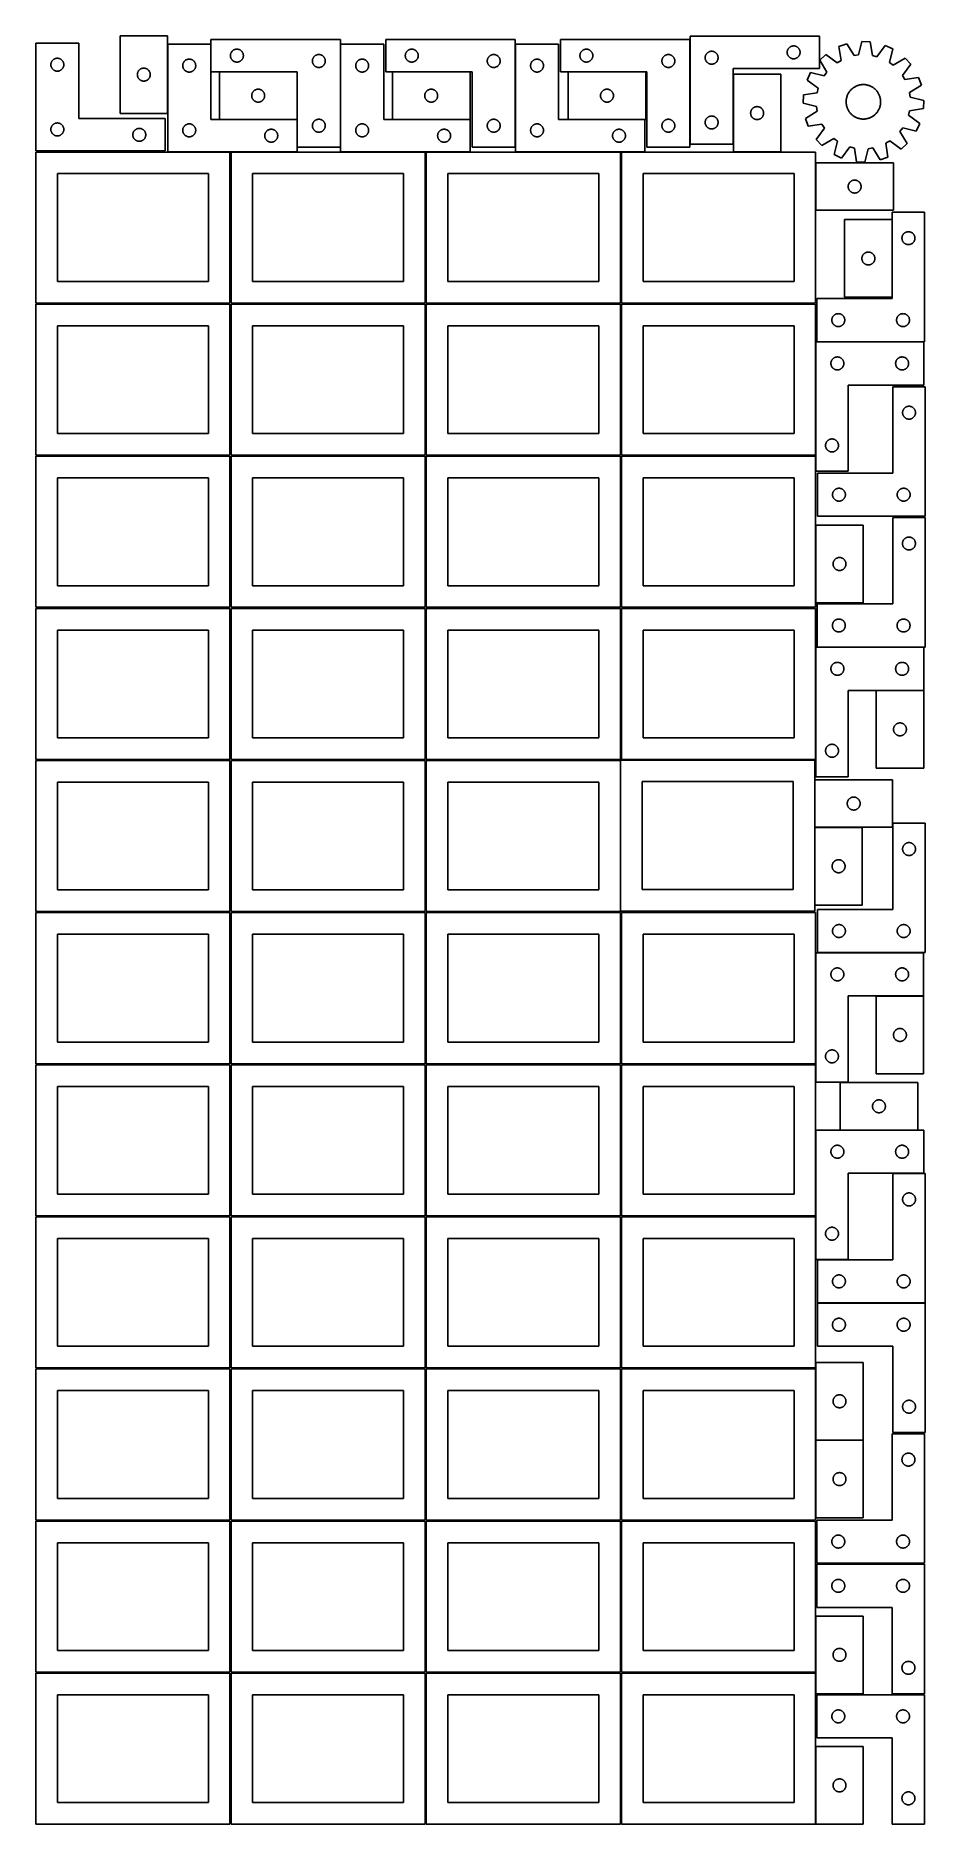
# Model space of a CAD drawing. Header units: millimetres. Extents: x 7 to 1243, y 7 to 2493.
import ezdxf

# ---------------------------------------------------------------- set-up
doc = ezdxf.new("R2010")
doc.units = ezdxf.units.MM
doc.layers.add('COMMON', color=5, linetype='CONTINUOUS', true_color=0x0000ff)
doc.layers.add('CUT', color=7, linetype='CONTINUOUS', true_color=0x000000)

msp = doc.modelspace()

# ---------------------------------------------------------------- linework, layer by layer
at = {"layer": 'COMMON'}
for p, q in [((916.342671, 2488.392253), (916.342671, 2342.920965)), ((189.855547, 2385.481018), (189.855547, 2482.001528)), ((430.313496, 2338.40153), (430.313496, 2481.980288)), ((673.50472, 2338.38029), (673.50472, 2481.992251)), ((369.853147, 2443.30153), (261.853147, 2443.30153)), ((610.444517, 2443.28029), (502.444517, 2443.28029)), ((854.936155, 2443.292253), (746.936155, 2443.292253)), ((261.853147, 2377.101528), (369.853147, 2377.101528)), ((502.444517, 2377.080288), (610.413496, 2377.080288)), ((746.936155, 2377.092251), (853.60472, 2377.092251)), ((1091.183738, 2316.804019), (1091.183738, 2250.804019)), ((1197.504737, 2129.772037), (1197.504737, 2237.772037)), ((1091.183738, 1812.960025), (1091.183738, 1704.960025)), ((1241.349891, 1583.113438), (1175.349891, 1583.113438)), ((1089.889366, 1458.848086), (1089.889366, 1392.848086)), ((1089.989367, 1392.748085), (1155.989367, 1392.748085)), ((1089.889366, 1392.648085), (1089.889366, 1284.648085)), ((1241.294822, 1158.174473), (1175.294822, 1158.174473)), ((1125.15373, 971.754722), (1233.15373, 971.754722)), ((1091.183738, 639.562929), (1091.183738, 540.646427)), ((1091.183738, 540.446426), (1091.183738, 432.446426)), ((1157.283739, 540.546427), (1091.283739, 540.546427)), ((1091.183738, 296.041934), (1091.183738, 218.041933)), ((1091.183738, 216.520967), (1091.183738, 188.041934)), ((1091.183738, 114.520967), (1091.183738, 6.520967))]:
    msp.add_line(p, q, dxfattribs=at)
at = {"layer": 'CUT'}
for p, q in [((123.755546, 2493.481018), (123.755546, 2385.481018)), ((189.755546, 2493.481018), (123.755546, 2493.481018)), ((189.755546, 2385.481018), (189.755546, 2493.481018)), ((430.213495, 2488.40153), (250.213495, 2488.40153)), ((250.213495, 2488.40153), (250.213495, 2443.40153)), ((430.213495, 2338.40153), (430.213495, 2488.40153)), ((673.404719, 2488.38029), (493.404719, 2488.38029)), ((493.404719, 2488.38029), (493.404719, 2443.38029)), ((673.404719, 2338.38029), (673.404719, 2488.38029)), ((916.24267, 2488.392253), (736.24267, 2488.392253)), ((736.24267, 2488.392253), (736.24267, 2443.392253)), ((916.24267, 2338.392253), (916.24267, 2488.392253)), ((916.442671, 2492.920965), (1096.442671, 2492.920965)), ((916.442671, 2342.920965), (916.442671, 2492.920965)), ((1096.442671, 2492.920965), (1096.442671, 2447.920965)), ((66.520933, 2483.251528), (6.520933, 2483.251528)), ((6.520933, 2483.251528), (6.520933, 2333.251528)), ((34.76512, 2462.078596), (35.346197, 2462.174532)), ((35.346197, 2462.174532), (35.932304, 2462.232259)), ((35.932304, 2462.232259), (36.520933, 2462.251528)), ((36.520933, 2462.251528), (37.109561, 2462.232259)), ((37.109561, 2462.232259), (37.695668, 2462.174532)), ((37.695668, 2462.174532), (38.276745, 2462.078596)), ((66.520933, 2378.251528), (66.520933, 2483.251528)), ((249.955547, 2482.001528), (189.955547, 2482.001528)), ((189.955547, 2482.001528), (189.955547, 2332.001528)), ((249.955547, 2377.001528), (249.955547, 2482.001528)), ((277.213495, 2465.90153), (277.232765, 2466.490158)), ((277.232765, 2465.312902), (277.213495, 2465.90153)), ((277.232765, 2466.490158), (277.290492, 2467.076266)), ((277.290492, 2464.726795), (277.232765, 2465.312902)), ((277.290492, 2467.076266), (277.386428, 2467.657343)), ((277.386428, 2464.145717), (277.290492, 2464.726795)), ((277.386428, 2467.657343), (277.520163, 2468.230902)), ((277.520163, 2463.572159), (277.386428, 2464.145717)), ((277.520163, 2468.230902), (277.691124, 2468.794485)), ((277.691124, 2463.008575), (277.520163, 2463.572159)), ((277.691124, 2468.794485), (277.89858, 2469.345681)), ((277.89858, 2462.457379), (277.691124, 2463.008575)), ((277.89858, 2469.345681), (278.141641, 2469.882129)), ((278.141641, 2461.920932), (277.89858, 2462.457379)), ((278.141641, 2469.882129), (278.419267, 2470.40153)), ((278.419267, 2470.40153), (278.730269, 2470.901662)), ((278.730269, 2470.901662), (279.073315, 2471.380383)), ((279.073315, 2471.380383), (279.446937, 2471.835643)), ((279.446937, 2471.835643), (279.849534, 2472.265491)), ((279.849534, 2472.265491), (280.279383, 2472.668089)), ((280.279383, 2472.668089), (280.734643, 2473.04171)), ((280.734643, 2473.04171), (281.213363, 2473.384757)), ((281.213363, 2473.384757), (281.713495, 2473.695759)), ((281.713495, 2473.695759), (282.232897, 2473.973385)), ((282.232897, 2473.973385), (282.769344, 2474.216446)), ((282.769344, 2474.216446), (283.32054, 2474.423901)), ((283.32054, 2474.423901), (283.884124, 2474.594863)), ((283.884124, 2474.594863), (284.457682, 2474.728598)), ((284.457682, 2474.728598), (285.03876, 2474.824534)), ((285.03876, 2474.824534), (285.624867, 2474.882261)), ((285.624867, 2474.882261), (286.213495, 2474.90153)), ((286.213495, 2474.90153), (286.802124, 2474.882261)), ((286.802124, 2474.882261), (287.388231, 2474.824534)), ((287.388231, 2474.824534), (287.969308, 2474.728598)), ((287.969308, 2474.728598), (288.542867, 2474.594863)), ((288.542867, 2474.594863), (289.106451, 2474.423901)), ((289.106451, 2474.423901), (289.657646, 2474.216446)), ((289.657646, 2474.216446), (290.194094, 2473.973385)), ((290.194094, 2473.973385), (290.713495, 2473.695759)), ((290.713495, 2473.695759), (291.213627, 2473.384757)), ((291.213627, 2473.384757), (291.692348, 2473.04171)), ((291.692348, 2473.04171), (292.147608, 2472.668089)), ((292.147608, 2472.668089), (292.577456, 2472.265491)), ((292.577456, 2472.265491), (292.980054, 2471.835643)), ((292.980054, 2471.835643), (293.353675, 2471.380383)), ((293.353675, 2471.380383), (293.696722, 2470.901662)), ((293.696722, 2470.901662), (294.007724, 2470.40153)), ((294.007724, 2470.40153), (294.28535, 2469.882129)), ((294.28535, 2469.882129), (294.528411, 2469.345681)), ((294.528411, 2462.457379), (294.28535, 2461.920932)), ((294.528411, 2469.345681), (294.735867, 2468.794485)), ((294.735867, 2463.008575), (294.528411, 2462.457379)), ((294.735867, 2468.794485), (294.906828, 2468.230902)), ((294.906828, 2463.572159), (294.735867, 2463.008575)), ((294.906828, 2468.230902), (295.040563, 2467.657343)), ((295.040563, 2464.145717), (294.906828, 2463.572159)), ((295.040563, 2467.657343), (295.136499, 2467.076266)), ((295.136499, 2464.726795), (295.040563, 2464.145717)), ((295.136499, 2467.076266), (295.194226, 2466.490158)), ((295.194226, 2465.312902), (295.136499, 2464.726795)), ((295.194226, 2466.490158), (295.213495, 2465.90153)), ((295.213495, 2465.90153), (295.194226, 2465.312902)), ((391.89858, 2461.845681), (392.141641, 2462.382129)), ((392.141641, 2462.382129), (392.419267, 2462.90153)), ((392.419267, 2462.90153), (392.730269, 2463.401662)), ((392.730269, 2463.401662), (393.073315, 2463.880383)), ((393.073315, 2463.880383), (393.446937, 2464.335643)), ((393.446937, 2464.335643), (393.849534, 2464.765491)), ((393.849534, 2464.765491), (394.279383, 2465.168089)), ((394.279383, 2465.168089), (394.734643, 2465.54171)), ((394.734643, 2465.54171), (395.213363, 2465.884757)), ((395.213363, 2465.884757), (395.713495, 2466.195759)), ((395.713495, 2466.195759), (396.232897, 2466.473385)), ((396.232897, 2466.473385), (396.769344, 2466.716446)), ((396.769344, 2466.716446), (397.32054, 2466.923901)), ((397.32054, 2466.923901), (397.884124, 2467.094863)), ((397.884124, 2467.094863), (398.457682, 2467.228598)), ((398.457682, 2467.228598), (399.03876, 2467.324534)), ((399.03876, 2467.324534), (399.624867, 2467.382261)), ((399.624867, 2467.382261), (400.213495, 2467.40153)), ((400.213495, 2467.40153), (400.802124, 2467.382261)), ((400.802124, 2467.382261), (401.388231, 2467.324534)), ((401.388231, 2467.324534), (401.969308, 2467.228598)), ((401.969308, 2467.228598), (402.542867, 2467.094863)), ((402.542867, 2467.094863), (403.106451, 2466.923901)), ((403.106451, 2466.923901), (403.657646, 2466.716446)), ((403.657646, 2466.716446), (404.194094, 2466.473385)), ((404.194094, 2466.473385), (404.713495, 2466.195759)), ((404.713495, 2466.195759), (405.213627, 2465.884757)), ((405.213627, 2465.884757), (405.692348, 2465.54171)), ((405.692348, 2465.54171), (406.147608, 2465.168089)), ((406.147608, 2465.168089), (406.577456, 2464.765491)), ((406.577456, 2464.765491), (406.980054, 2464.335643)), ((406.980054, 2464.335643), (407.353675, 2463.880383)), ((407.353675, 2463.880383), (407.696722, 2463.401662)), ((407.696722, 2463.401662), (408.007724, 2462.90153)), ((408.007724, 2462.90153), (408.28535, 2462.382129)), ((408.28535, 2462.382129), (408.528411, 2461.845681)), ((490.413496, 2481.980288), (430.413496, 2481.980288)), ((430.413496, 2481.980288), (430.413496, 2331.980288)), ((490.413496, 2376.980288), (490.413496, 2481.980288)), ((520.404719, 2465.88029), (520.423988, 2466.468918)), ((520.423988, 2465.291662), (520.404719, 2465.88029)), ((520.423988, 2466.468918), (520.481715, 2467.055026)), ((520.481715, 2464.705554), (520.423988, 2465.291662)), ((520.481715, 2467.055026), (520.577651, 2467.636103)), ((520.577651, 2464.124477), (520.481715, 2464.705554)), ((520.577651, 2467.636103), (520.711386, 2468.209661)), ((520.711386, 2463.550919), (520.577651, 2464.124477)), ((520.711386, 2468.209661), (520.882347, 2468.773245)), ((520.882347, 2462.987335), (520.711386, 2463.550919)), ((520.882347, 2468.773245), (521.089803, 2469.324441)), ((521.089803, 2462.436139), (520.882347, 2462.987335)), ((521.089803, 2469.324441), (521.332864, 2469.860888)), ((521.332864, 2461.899692), (521.089803, 2462.436139)), ((521.332864, 2469.860888), (521.61049, 2470.38029)), ((521.61049, 2470.38029), (521.921492, 2470.880422)), ((521.921492, 2470.880422), (522.264538, 2471.359143)), ((522.264538, 2471.359143), (522.63816, 2471.814402)), ((522.63816, 2471.814402), (523.040757, 2472.244251)), ((523.040757, 2472.244251), (523.470606, 2472.646848)), ((523.470606, 2472.646848), (523.925866, 2473.02047)), ((523.925866, 2473.02047), (524.404586, 2473.363517)), ((524.404586, 2473.363517), (524.904719, 2473.674519)), ((524.904719, 2473.674519), (525.42412, 2473.952145)), ((525.42412, 2473.952145), (525.960568, 2474.195206)), ((525.960568, 2474.195206), (526.511763, 2474.402661)), ((526.511763, 2474.402661), (527.075347, 2474.573623)), ((527.075347, 2474.573623), (527.648906, 2474.707358)), ((527.648906, 2474.707358), (528.229983, 2474.803294)), ((528.229983, 2474.803294), (528.81609, 2474.86102)), ((528.81609, 2474.86102), (529.404719, 2474.88029)), ((529.404719, 2474.88029), (529.993347, 2474.86102)), ((529.993347, 2474.86102), (530.579454, 2474.803294)), ((530.579454, 2474.803294), (531.160531, 2474.707358)), ((531.160531, 2474.707358), (531.73409, 2474.573623)), ((531.73409, 2474.573623), (532.297674, 2474.402661)), ((532.297674, 2474.402661), (532.848869, 2474.195206)), ((532.848869, 2474.195206), (533.385317, 2473.952145)), ((533.385317, 2473.952145), (533.904719, 2473.674519)), ((533.904719, 2473.674519), (534.404851, 2473.363517)), ((534.404851, 2473.363517), (534.883571, 2473.02047)), ((534.883571, 2473.02047), (535.338831, 2472.646848)), ((535.338831, 2472.646848), (535.76868, 2472.244251)), ((535.76868, 2472.244251), (536.171277, 2471.814402)), ((536.171277, 2471.814402), (536.544899, 2471.359143)), ((536.544899, 2471.359143), (536.887945, 2470.880422)), ((536.887945, 2470.880422), (537.198947, 2470.38029)), ((537.198947, 2470.38029), (537.476573, 2469.860888)), ((537.476573, 2469.860888), (537.719634, 2469.324441)), ((537.719634, 2462.436139), (537.476573, 2461.899692)), ((537.719634, 2469.324441), (537.92709, 2468.773245)), ((537.92709, 2462.987335), (537.719634, 2462.436139)), ((537.92709, 2468.773245), (538.098051, 2468.209661)), ((538.098051, 2463.550919), (537.92709, 2462.987335)), ((538.098051, 2468.209661), (538.231786, 2467.636103)), ((538.231786, 2464.124477), (538.098051, 2463.550919)), ((538.231786, 2467.636103), (538.327722, 2467.055026)), ((538.327722, 2464.705554), (538.231786, 2464.124477)), ((538.327722, 2467.055026), (538.385449, 2466.468918)), ((538.385449, 2465.291662), (538.327722, 2464.705554)), ((538.385449, 2466.468918), (538.404719, 2465.88029)), ((538.404719, 2465.88029), (538.385449, 2465.291662)), ((635.089803, 2461.824441), (635.332864, 2462.360888)), ((635.332864, 2462.360888), (635.61049, 2462.88029)), ((635.61049, 2462.88029), (635.921492, 2463.380422)), ((635.921492, 2463.380422), (636.264538, 2463.859143)), ((636.264538, 2463.859143), (636.63816, 2464.314402)), ((636.63816, 2464.314402), (637.040757, 2464.744251)), ((637.040757, 2464.744251), (637.470606, 2465.146848)), ((637.470606, 2465.146848), (637.925866, 2465.52047)), ((637.925866, 2465.52047), (638.404586, 2465.863517)), ((638.404586, 2465.863517), (638.904719, 2466.174519)), ((638.904719, 2466.174519), (639.42412, 2466.452145)), ((639.42412, 2466.452145), (639.960568, 2466.695206)), ((639.960568, 2466.695206), (640.511763, 2466.902661)), ((640.511763, 2466.902661), (641.075347, 2467.073623)), ((641.075347, 2467.073623), (641.648906, 2467.207358)), ((641.648906, 2467.207358), (642.229983, 2467.303294)), ((642.229983, 2467.303294), (642.81609, 2467.36102)), ((642.81609, 2467.36102), (643.404719, 2467.38029)), ((643.404719, 2467.38029), (643.993347, 2467.36102)), ((643.993347, 2467.36102), (644.579454, 2467.303294)), ((644.579454, 2467.303294), (645.160531, 2467.207358)), ((645.160531, 2467.207358), (645.73409, 2467.073623)), ((645.73409, 2467.073623), (646.297674, 2466.902661)), ((646.297674, 2466.902661), (646.848869, 2466.695206)), ((646.848869, 2466.695206), (647.385317, 2466.452145)), ((647.385317, 2466.452145), (647.904719, 2466.174519)), ((647.904719, 2466.174519), (648.404851, 2465.863517)), ((648.404851, 2465.863517), (648.883571, 2465.52047)), ((648.883571, 2465.52047), (649.338831, 2465.146848)), ((649.338831, 2465.146848), (649.76868, 2464.744251)), ((649.76868, 2464.744251), (650.171277, 2464.314402)), ((650.171277, 2464.314402), (650.544899, 2463.859143)), ((650.544899, 2463.859143), (650.887945, 2463.380422)), ((650.887945, 2463.380422), (651.198947, 2462.88029)), ((651.198947, 2462.88029), (651.476573, 2462.360888)), ((651.476573, 2462.360888), (651.719634, 2461.824441)), ((733.60472, 2481.992251), (673.60472, 2481.992251)), ((673.60472, 2481.992251), (673.60472, 2331.992251)), ((733.60472, 2376.992251), (733.60472, 2481.992251)), ((763.24267, 2465.892253), (763.26194, 2466.480881)), ((763.26194, 2465.303625), (763.24267, 2465.892253)), ((763.26194, 2466.480881), (763.319666, 2467.066989)), ((763.319666, 2464.717517), (763.26194, 2465.303625)), ((763.319666, 2467.066989), (763.415603, 2467.648066)), ((763.415603, 2464.13644), (763.319666, 2464.717517)), ((763.415603, 2467.648066), (763.549338, 2468.221624)), ((763.549338, 2463.562882), (763.415603, 2464.13644)), ((763.549338, 2468.221624), (763.720299, 2468.785208)), ((763.720299, 2462.999298), (763.549338, 2463.562882)), ((763.720299, 2468.785208), (763.927754, 2469.336404)), ((763.927754, 2462.448102), (763.720299, 2462.999298)), ((763.927754, 2469.336404), (764.170816, 2469.872851)), ((764.170816, 2461.911655), (763.927754, 2462.448102)), ((764.170816, 2469.872851), (764.448442, 2470.392253)), ((764.448442, 2470.392253), (764.759444, 2470.892385)), ((764.759444, 2470.892385), (765.10249, 2471.371106)), ((765.10249, 2471.371106), (765.476112, 2471.826365)), ((765.476112, 2471.826365), (765.878709, 2472.256214)), ((765.878709, 2472.256214), (766.308558, 2472.658811)), ((766.308558, 2472.658811), (766.763817, 2473.032433)), ((766.763817, 2473.032433), (767.242538, 2473.375479)), ((767.242538, 2473.375479), (767.74267, 2473.686482)), ((767.74267, 2473.686482), (768.262072, 2473.964108)), ((768.262072, 2473.964108), (768.798519, 2474.207169)), ((768.798519, 2474.207169), (769.349715, 2474.414624)), ((769.349715, 2474.414624), (769.913299, 2474.585585)), ((769.913299, 2474.585585), (770.486857, 2474.71932)), ((770.486857, 2474.71932), (771.067934, 2474.815257)), ((771.067934, 2474.815257), (771.654042, 2474.872983)), ((771.654042, 2474.872983), (772.24267, 2474.892253)), ((772.24267, 2474.892253), (772.831298, 2474.872983)), ((772.831298, 2474.872983), (773.417406, 2474.815257)), ((773.417406, 2474.815257), (773.998483, 2474.71932)), ((773.998483, 2474.71932), (774.572042, 2474.585585)), ((774.572042, 2474.585585), (775.135625, 2474.414624)), ((775.135625, 2474.414624), (775.686821, 2474.207169)), ((775.686821, 2474.207169), (776.223268, 2473.964108)), ((776.223268, 2473.964108), (776.74267, 2473.686482)), ((776.74267, 2473.686482), (777.242802, 2473.375479)), ((777.242802, 2473.375479), (777.721523, 2473.032433)), ((777.721523, 2473.032433), (778.176783, 2472.658811)), ((778.176783, 2472.658811), (778.606631, 2472.256214)), ((778.606631, 2472.256214), (779.009228, 2471.826365)), ((779.009228, 2471.826365), (779.38285, 2471.371106)), ((779.38285, 2471.371106), (779.725897, 2470.892385)), ((779.725897, 2470.892385), (780.036899, 2470.392253)), ((780.036899, 2470.392253), (780.314525, 2469.872851)), ((780.314525, 2469.872851), (780.557586, 2469.336404)), ((780.557586, 2462.448102), (780.314525, 2461.911655)), ((780.557586, 2469.336404), (780.765041, 2468.785208)), ((780.765041, 2462.999298), (780.557586, 2462.448102)), ((780.765041, 2468.785208), (780.936003, 2468.221624)), ((780.936003, 2463.562882), (780.765041, 2462.999298)), ((780.936003, 2468.221624), (781.069738, 2467.648066)), ((781.069738, 2464.13644), (780.936003, 2463.562882)), ((781.069738, 2467.648066), (781.165674, 2467.066989)), ((781.165674, 2464.717517), (781.069738, 2464.13644)), ((781.165674, 2467.066989), (781.2234, 2466.480881)), ((781.2234, 2465.303625), (781.165674, 2464.717517)), ((781.2234, 2466.480881), (781.24267, 2465.892253)), ((781.24267, 2465.892253), (781.2234, 2465.303625)), ((877.927754, 2461.836404), (878.170816, 2462.372851)), ((878.170816, 2462.372851), (878.448442, 2462.892253)), ((878.448442, 2462.892253), (878.759444, 2463.392385)), ((878.759444, 2463.392385), (879.10249, 2463.871106)), ((879.10249, 2463.871106), (879.476112, 2464.326365)), ((879.476112, 2464.326365), (879.878709, 2464.756214)), ((879.878709, 2464.756214), (880.308558, 2465.158811)), ((880.308558, 2465.158811), (880.763817, 2465.532433)), ((880.763817, 2465.532433), (881.242538, 2465.875479)), ((881.242538, 2465.875479), (881.74267, 2466.186482)), ((881.74267, 2466.186482), (882.262072, 2466.464108)), ((882.262072, 2466.464108), (882.798519, 2466.707169)), ((882.798519, 2466.707169), (883.349715, 2466.914624)), ((883.349715, 2466.914624), (883.913299, 2467.085585)), ((883.913299, 2467.085585), (884.486857, 2467.21932)), ((884.486857, 2467.21932), (885.067934, 2467.315257)), ((885.067934, 2467.315257), (885.654042, 2467.372983)), ((885.654042, 2467.372983), (886.24267, 2467.392253)), ((886.24267, 2467.392253), (886.831298, 2467.372983)), ((886.831298, 2467.372983), (887.417406, 2467.315257)), ((887.417406, 2467.315257), (887.998483, 2467.21932)), ((887.998483, 2467.21932), (888.572042, 2467.085585)), ((888.572042, 2467.085585), (889.135625, 2466.914624)), ((889.135625, 2466.914624), (889.686821, 2466.707169)), ((889.686821, 2466.707169), (890.223268, 2466.464108)), ((890.223268, 2466.464108), (890.74267, 2466.186482)), ((890.74267, 2466.186482), (891.242802, 2465.875479)), ((891.242802, 2465.875479), (891.721523, 2465.532433)), ((891.721523, 2465.532433), (892.176783, 2465.158811)), ((892.176783, 2465.158811), (892.606631, 2464.756214)), ((892.606631, 2464.756214), (893.009228, 2464.326365)), ((893.009228, 2464.326365), (893.38285, 2463.871106)), ((893.38285, 2463.871106), (893.725897, 2463.392385)), ((893.725897, 2463.392385), (894.036899, 2462.892253)), ((894.036899, 2462.892253), (894.314525, 2462.372851)), ((894.314525, 2462.372851), (894.557586, 2461.836404)), ((937.461941, 2463.509594), (937.442671, 2462.920965)), ((937.442671, 2462.920965), (937.461941, 2462.332337)), ((937.519667, 2464.095701), (937.461941, 2463.509594)), ((937.461941, 2462.332337), (937.519667, 2461.74623)), ((937.615604, 2464.676778), (937.519667, 2464.095701)), ((937.749339, 2465.250337), (937.615604, 2464.676778)), ((937.9203, 2465.813921), (937.749339, 2465.250337)), ((938.127755, 2466.365116), (937.9203, 2465.813921)), ((938.370817, 2466.901564), (938.127755, 2466.365116)), ((938.648443, 2467.420965), (938.370817, 2466.901564)), ((938.959445, 2467.921098), (938.648443, 2467.420965)), ((939.302491, 2468.399818), (938.959445, 2467.921098)), ((939.676113, 2468.855078), (939.302491, 2468.399818)), ((940.07871, 2469.284926), (939.676113, 2468.855078)), ((940.508559, 2469.687524), (940.07871, 2469.284926)), ((940.963818, 2470.061146), (940.508559, 2469.687524)), ((941.442539, 2470.404192), (940.963818, 2470.061146)), ((941.942671, 2470.715194), (941.442539, 2470.404192)), ((942.462073, 2470.99282), (941.942671, 2470.715194)), ((942.99852, 2471.235881), (942.462073, 2470.99282)), ((943.549716, 2471.443337), (942.99852, 2471.235881)), ((944.1133, 2471.614298), (943.549716, 2471.443337)), ((944.686858, 2471.748033), (944.1133, 2471.614298)), ((945.267935, 2471.843969), (944.686858, 2471.748033)), ((945.854043, 2471.901696), (945.267935, 2471.843969)), ((946.442671, 2471.920965), (945.854043, 2471.901696)), ((947.031299, 2471.901696), (946.442671, 2471.920965)), ((947.617407, 2471.843969), (947.031299, 2471.901696)), ((948.198484, 2471.748033), (947.617407, 2471.843969)), ((948.772043, 2471.614298), (948.198484, 2471.748033)), ((949.335626, 2471.443337), (948.772043, 2471.614298)), ((949.886822, 2471.235881), (949.335626, 2471.443337)), ((950.423269, 2470.99282), (949.886822, 2471.235881)), ((950.942671, 2470.715194), (950.423269, 2470.99282)), ((951.442803, 2470.404192), (950.942671, 2470.715194)), ((951.921524, 2470.061146), (951.442803, 2470.404192)), ((952.376784, 2469.687524), (951.921524, 2470.061146)), ((952.806632, 2469.284926), (952.376784, 2469.687524)), ((953.209229, 2468.855078), (952.806632, 2469.284926)), ((953.582851, 2468.399818), (953.209229, 2468.855078)), ((953.925898, 2467.921098), (953.582851, 2468.399818)), ((954.2369, 2467.420965), (953.925898, 2467.921098)), ((954.514526, 2466.901564), (954.2369, 2467.420965)), ((954.757587, 2466.365116), (954.514526, 2466.901564)), ((954.965042, 2465.813921), (954.757587, 2466.365116)), ((955.136004, 2465.250337), (954.965042, 2465.813921)), ((955.269739, 2464.676778), (955.136004, 2465.250337)), ((955.365675, 2464.095701), (955.269739, 2464.676778)), ((955.423401, 2463.509594), (955.365675, 2464.095701)), ((955.365675, 2461.74623), (955.423401, 2462.332337)), ((955.442671, 2462.920965), (955.423401, 2463.509594)), ((955.423401, 2462.332337), (955.442671, 2462.920965)), ((1051.461941, 2471.009594), (1051.442671, 2470.420965)), ((1051.442671, 2470.420965), (1051.461941, 2469.832337)), ((1051.519667, 2471.595701), (1051.461941, 2471.009594)), ((1051.461941, 2469.832337), (1051.519667, 2469.24623)), ((1051.615604, 2472.176778), (1051.519667, 2471.595701)), ((1051.519667, 2469.24623), (1051.615604, 2468.665153)), ((1051.749339, 2472.750337), (1051.615604, 2472.176778)), ((1051.615604, 2468.665153), (1051.749339, 2468.091594)), ((1051.9203, 2473.313921), (1051.749339, 2472.750337)), ((1051.749339, 2468.091594), (1051.9203, 2467.52801)), ((1052.127755, 2473.865116), (1051.9203, 2473.313921)), ((1051.9203, 2467.52801), (1052.127755, 2466.976815)), ((1052.370817, 2474.401564), (1052.127755, 2473.865116)), ((1052.127755, 2466.976815), (1052.370817, 2466.440367)), ((1052.648443, 2474.920965), (1052.370817, 2474.401564)), ((1052.370817, 2466.440367), (1052.648443, 2465.920965)), ((1052.959445, 2475.421098), (1052.648443, 2474.920965)), ((1052.648443, 2465.920965), (1052.959445, 2465.420833)), ((1053.302491, 2475.899818), (1052.959445, 2475.421098)), ((1052.959445, 2465.420833), (1053.302491, 2464.942113)), ((1053.676113, 2476.355078), (1053.302491, 2475.899818)), ((1053.302491, 2464.942113), (1053.676113, 2464.486853)), ((1054.07871, 2476.784926), (1053.676113, 2476.355078)), ((1053.676113, 2464.486853), (1054.07871, 2464.057004)), ((1054.508559, 2477.187524), (1054.07871, 2476.784926)), ((1054.07871, 2464.057004), (1054.508559, 2463.654407)), ((1054.963818, 2477.561146), (1054.508559, 2477.187524)), ((1054.508559, 2463.654407), (1054.963818, 2463.280785)), ((1055.442539, 2477.904192), (1054.963818, 2477.561146)), ((1054.963818, 2463.280785), (1055.442539, 2462.937739)), ((1055.942671, 2478.215194), (1055.442539, 2477.904192)), ((1055.442539, 2462.937739), (1055.942671, 2462.626737)), ((1056.462073, 2478.49282), (1055.942671, 2478.215194)), ((1055.942671, 2462.626737), (1056.462073, 2462.349111)), ((1056.99852, 2478.735881), (1056.462073, 2478.49282)), ((1056.462073, 2462.349111), (1056.99852, 2462.10605)), ((1057.549716, 2478.943337), (1056.99852, 2478.735881)), ((1056.99852, 2462.10605), (1057.549716, 2461.898594)), ((1058.1133, 2479.114298), (1057.549716, 2478.943337)), ((1058.686858, 2479.248033), (1058.1133, 2479.114298)), ((1059.267935, 2479.343969), (1058.686858, 2479.248033)), ((1059.854043, 2479.401696), (1059.267935, 2479.343969)), ((1060.442671, 2479.420965), (1059.854043, 2479.401696)), ((1061.031299, 2479.401696), (1060.442671, 2479.420965)), ((1061.617407, 2479.343969), (1061.031299, 2479.401696)), ((1062.198484, 2479.248033), (1061.617407, 2479.343969)), ((1062.772043, 2479.114298), (1062.198484, 2479.248033)), ((1063.335626, 2478.943337), (1062.772043, 2479.114298)), ((1063.886822, 2478.735881), (1063.335626, 2478.943337)), ((1063.335626, 2461.898594), (1063.886822, 2462.10605)), ((1064.423269, 2478.49282), (1063.886822, 2478.735881)), ((1063.886822, 2462.10605), (1064.423269, 2462.349111)), ((1064.942671, 2478.215194), (1064.423269, 2478.49282)), ((1064.423269, 2462.349111), (1064.942671, 2462.626737)), ((1065.442803, 2477.904192), (1064.942671, 2478.215194)), ((1064.942671, 2462.626737), (1065.442803, 2462.937739)), ((1065.921524, 2477.561146), (1065.442803, 2477.904192)), ((1065.442803, 2462.937739), (1065.921524, 2463.280785)), ((1066.376784, 2477.187524), (1065.921524, 2477.561146)), ((1065.921524, 2463.280785), (1066.376784, 2463.654407)), ((1066.806632, 2476.784926), (1066.376784, 2477.187524)), ((1066.376784, 2463.654407), (1066.806632, 2464.057004)), ((1067.209229, 2476.355078), (1066.806632, 2476.784926)), ((1066.806632, 2464.057004), (1067.209229, 2464.486853)), ((1067.582851, 2475.899818), (1067.209229, 2476.355078)), ((1067.209229, 2464.486853), (1067.582851, 2464.942113)), ((1067.925898, 2475.421098), (1067.582851, 2475.899818)), ((1067.582851, 2464.942113), (1067.925898, 2465.420833)), ((1068.2369, 2474.920965), (1067.925898, 2475.421098)), ((1067.925898, 2465.420833), (1068.2369, 2465.920965)), ((1068.514526, 2474.401564), (1068.2369, 2474.920965)), ((1068.2369, 2465.920965), (1068.514526, 2466.440367)), ((1068.757587, 2473.865116), (1068.514526, 2474.401564)), ((1068.514526, 2466.440367), (1068.757587, 2466.976815)), ((1068.965042, 2473.313921), (1068.757587, 2473.865116)), ((1068.757587, 2466.976815), (1068.965042, 2467.52801)), ((1069.136004, 2472.750337), (1068.965042, 2473.313921)), ((1068.965042, 2467.52801), (1069.136004, 2468.091594)), ((1069.269739, 2472.176778), (1069.136004, 2472.750337)), ((1069.136004, 2468.091594), (1069.269739, 2468.665153)), ((1069.365675, 2471.595701), (1069.269739, 2472.176778)), ((1069.269739, 2468.665153), (1069.365675, 2469.24623)), ((1069.423401, 2471.009594), (1069.365675, 2471.595701)), ((1069.365675, 2469.24623), (1069.423401, 2469.832337)), ((1069.442671, 2470.420965), (1069.423401, 2471.009594)), ((1069.423401, 2469.832337), (1069.442671, 2470.420965)), ((1105.226187, 2467.38064), (1096.71129, 2459.597196)), ((1120.877671, 2455.958142), (1105.226187, 2467.38064)), ((1134.365751, 2482.383899), (1123.520417, 2478.451445)), ((1123.520417, 2478.451445), (1126.378658, 2459.28708)), ((1144.454637, 2465.841324), (1134.365751, 2482.383899)), ((1150.810816, 2466.811725), (1144.454637, 2465.841324)), ((1155.50403, 2485.611091), (1150.810816, 2466.811725)), ((1167.028698, 2485.093875), (1155.50403, 2485.611091)), ((1170.019043, 2465.949679), (1167.028698, 2485.093875)), ((1176.262743, 2464.413808), (1170.019043, 2465.949679)), ((1187.792914, 2479.986142), (1176.262743, 2464.413808)), ((1198.242388, 2475.097998), (1187.792914, 2479.986142)), ((1193.678941, 2456.266712), (1198.242388, 2475.097998)), ((1215.471378, 2462.432947), (1198.859615, 2452.458391)), ((1223.254822, 2453.91805), (1215.471378, 2462.432947)), ((27.520933, 2453.251528), (27.540202, 2453.840156)), ((27.540202, 2452.6629), (27.520933, 2453.251528)), ((27.540202, 2453.840156), (27.597929, 2454.426264)), ((27.597929, 2452.076793), (27.540202, 2452.6629)), ((27.597929, 2454.426264), (27.693865, 2455.007341)), ((27.693865, 2451.495715), (27.597929, 2452.076793)), ((27.693865, 2455.007341), (27.8276, 2455.5809)), ((27.8276, 2450.922157), (27.693865, 2451.495715)), ((27.8276, 2455.5809), (27.998561, 2456.144483)), ((27.998561, 2450.358573), (27.8276, 2450.922157)), ((27.998561, 2456.144483), (28.206017, 2456.695679)), ((28.206017, 2449.807377), (27.998561, 2450.358573)), ((28.206017, 2456.695679), (28.449078, 2457.232127)), ((28.449078, 2449.27093), (28.206017, 2449.807377)), ((28.449078, 2457.232127), (28.726704, 2457.751528)), ((28.726704, 2448.751528), (28.449078, 2449.27093)), ((28.726704, 2457.751528), (29.037706, 2458.25166)), ((29.037706, 2448.251396), (28.726704, 2448.751528)), ((29.037706, 2458.25166), (29.380752, 2458.730381)), ((29.380752, 2447.772675), (29.037706, 2448.251396)), ((29.380752, 2458.730381), (29.754374, 2459.185641)), ((29.754374, 2447.317416), (29.380752, 2447.772675)), ((29.754374, 2459.185641), (30.156972, 2459.615489)), ((30.156972, 2446.887567), (29.754374, 2447.317416)), ((30.156972, 2459.615489), (30.58682, 2460.018087)), ((30.58682, 2446.48497), (30.156972, 2446.887567)), ((30.58682, 2460.018087), (31.04208, 2460.391708)), ((31.04208, 2446.111348), (30.58682, 2446.48497)), ((31.04208, 2460.391708), (31.5208, 2460.734755)), ((31.5208, 2445.768302), (31.04208, 2446.111348)), ((31.5208, 2460.734755), (32.020933, 2461.045757)), ((32.020933, 2445.4573), (31.5208, 2445.768302)), ((32.020933, 2461.045757), (32.540334, 2461.323383)), ((32.540334, 2445.179674), (32.020933, 2445.4573)), ((32.540334, 2461.323383), (33.076782, 2461.566444)), ((33.076782, 2444.936613), (32.540334, 2445.179674)), ((33.076782, 2461.566444), (33.627977, 2461.773899)), ((33.627977, 2444.729157), (33.076782, 2444.936613)), ((33.627977, 2461.773899), (34.191561, 2461.944861)), ((34.191561, 2444.558196), (33.627977, 2444.729157)), ((34.191561, 2461.944861), (34.76512, 2462.078596)), ((34.76512, 2444.424461), (34.191561, 2444.558196)), ((35.346197, 2444.328525), (34.76512, 2444.424461)), ((35.932304, 2444.270798), (35.346197, 2444.328525)), ((36.520933, 2444.251528), (35.932304, 2444.270798)), ((37.109561, 2444.270798), (36.520933, 2444.251528)), ((37.695668, 2444.328525), (37.109561, 2444.270798)), ((38.276745, 2444.424461), (37.695668, 2444.328525)), ((38.276745, 2462.078596), (38.850304, 2461.944861)), ((38.850304, 2444.558196), (38.276745, 2444.424461)), ((38.850304, 2461.944861), (39.413888, 2461.773899)), ((39.413888, 2444.729157), (38.850304, 2444.558196)), ((39.413888, 2461.773899), (39.965083, 2461.566444)), ((39.965083, 2444.936613), (39.413888, 2444.729157)), ((39.965083, 2461.566444), (40.501531, 2461.323383)), ((40.501531, 2445.179674), (39.965083, 2444.936613)), ((40.501531, 2461.323383), (41.020933, 2461.045757)), ((41.020933, 2445.4573), (40.501531, 2445.179674)), ((41.020933, 2461.045757), (41.521065, 2460.734755)), ((41.521065, 2445.768302), (41.020933, 2445.4573)), ((41.521065, 2460.734755), (41.999785, 2460.391708)), ((41.999785, 2446.111348), (41.521065, 2445.768302)), ((41.999785, 2460.391708), (42.455045, 2460.018087)), ((42.455045, 2446.48497), (41.999785, 2446.111348)), ((42.455045, 2460.018087), (42.884894, 2459.615489)), ((42.884894, 2446.887567), (42.455045, 2446.48497)), ((42.884894, 2459.615489), (43.287491, 2459.185641)), ((43.287491, 2447.317416), (42.884894, 2446.887567)), ((43.287491, 2459.185641), (43.661113, 2458.730381)), ((43.661113, 2447.772675), (43.287491, 2447.317416)), ((43.661113, 2458.730381), (44.004159, 2458.25166)), ((44.004159, 2448.251396), (43.661113, 2447.772675)), ((44.004159, 2458.25166), (44.315161, 2457.751528)), ((44.315161, 2448.751528), (44.004159, 2448.251396)), ((44.315161, 2457.751528), (44.592787, 2457.232127)), ((44.592787, 2449.27093), (44.315161, 2448.751528)), ((44.592787, 2457.232127), (44.835848, 2456.695679)), ((44.835848, 2449.807377), (44.592787, 2449.27093)), ((44.835848, 2456.695679), (45.043304, 2456.144483)), ((45.043304, 2450.358573), (44.835848, 2449.807377)), ((45.043304, 2456.144483), (45.214265, 2455.5809)), ((45.214265, 2450.922157), (45.043304, 2450.358573)), ((45.214265, 2455.5809), (45.348, 2455.007341)), ((45.348, 2451.495715), (45.214265, 2450.922157)), ((45.348, 2455.007341), (45.443936, 2454.426264)), ((45.443936, 2452.076793), (45.348, 2451.495715)), ((45.443936, 2454.426264), (45.501663, 2453.840156)), ((45.501663, 2452.6629), (45.443936, 2452.076793)), ((45.501663, 2453.840156), (45.520933, 2453.251528)), ((45.520933, 2453.251528), (45.501663, 2452.6629)), ((147.755546, 2439.481018), (147.774816, 2440.069647)), ((147.774816, 2438.89239), (147.755546, 2439.481018)), ((147.774816, 2440.069647), (147.832543, 2440.655754)), ((147.832543, 2438.306283), (147.774816, 2438.89239)), ((147.832543, 2440.655754), (147.928479, 2441.236831)), ((147.928479, 2437.725205), (147.832543, 2438.306283)), ((147.928479, 2441.236831), (148.062214, 2441.81039)), ((148.062214, 2437.151647), (147.928479, 2437.725205)), ((148.062214, 2441.81039), (148.233175, 2442.373974)), ((148.233175, 2442.373974), (148.440631, 2442.925169)), ((148.440631, 2442.925169), (148.683692, 2443.461617)), ((148.683692, 2443.461617), (148.961318, 2443.981018)), ((148.961318, 2443.981018), (149.27232, 2444.48115)), ((149.27232, 2444.48115), (149.615366, 2444.959871)), ((149.615366, 2444.959871), (149.988988, 2445.415131)), ((149.988988, 2445.415131), (150.391585, 2445.844979)), ((150.391585, 2445.844979), (150.821434, 2446.247577)), ((150.821434, 2446.247577), (151.276693, 2446.621198)), ((151.276693, 2446.621198), (151.755414, 2446.964245)), ((151.755414, 2446.964245), (152.255546, 2447.275247)), ((152.255546, 2447.275247), (152.774948, 2447.552873)), ((152.774948, 2447.552873), (153.311395, 2447.795934)), ((153.311395, 2447.795934), (153.862591, 2448.00339)), ((153.862591, 2448.00339), (154.426175, 2448.174351)), ((154.426175, 2448.174351), (154.999733, 2448.308086)), ((154.999733, 2448.308086), (155.580811, 2448.404022)), ((155.580811, 2448.404022), (156.166918, 2448.461749)), ((156.166918, 2448.461749), (156.755546, 2448.481018)), ((156.755546, 2448.481018), (157.344174, 2448.461749)), ((157.344174, 2448.461749), (157.930282, 2448.404022)), ((157.930282, 2448.404022), (158.511359, 2448.308086)), ((158.511359, 2448.308086), (159.084918, 2448.174351)), ((159.084918, 2448.174351), (159.648501, 2448.00339)), ((159.648501, 2448.00339), (160.199697, 2447.795934)), ((160.199697, 2447.795934), (160.736145, 2447.552873)), ((160.736145, 2447.552873), (161.255546, 2447.275247)), ((161.255546, 2447.275247), (161.755678, 2446.964245)), ((161.755678, 2446.964245), (162.234399, 2446.621198)), ((162.234399, 2446.621198), (162.689659, 2446.247577)), ((162.689659, 2446.247577), (163.119507, 2445.844979)), ((163.119507, 2445.844979), (163.522105, 2445.415131)), ((163.522105, 2445.415131), (163.895726, 2444.959871)), ((163.895726, 2444.959871), (164.238773, 2444.48115)), ((164.238773, 2444.48115), (164.549775, 2443.981018)), ((164.549775, 2443.981018), (164.827401, 2443.461617)), ((164.827401, 2443.461617), (165.070462, 2442.925169)), ((165.070462, 2442.925169), (165.277917, 2442.373974)), ((165.277917, 2442.373974), (165.448879, 2441.81039)), ((165.448879, 2441.81039), (165.582614, 2441.236831)), ((165.582614, 2437.725205), (165.448879, 2437.151647)), ((165.582614, 2441.236831), (165.67855, 2440.655754)), ((165.67855, 2438.306283), (165.582614, 2437.725205)), ((165.67855, 2440.655754), (165.736277, 2440.069647)), ((165.736277, 2438.89239), (165.67855, 2438.306283)), ((165.736277, 2440.069647), (165.755546, 2439.481018)), ((165.755546, 2439.481018), (165.736277, 2438.89239)), ((210.955547, 2452.001528), (210.974817, 2452.590156)), ((210.974817, 2451.4129), (210.955547, 2452.001528)), ((210.974817, 2452.590156), (211.032544, 2453.176264)), ((211.032544, 2450.826793), (210.974817, 2451.4129)), ((211.032544, 2453.176264), (211.12848, 2453.757341)), ((211.12848, 2450.245715), (211.032544, 2450.826793)), ((211.12848, 2453.757341), (211.262215, 2454.3309)), ((211.262215, 2449.672157), (211.12848, 2450.245715)), ((211.262215, 2454.3309), (211.433176, 2454.894483)), ((211.433176, 2449.108573), (211.262215, 2449.672157)), ((211.433176, 2454.894483), (211.640632, 2455.445679)), ((211.640632, 2448.557377), (211.433176, 2449.108573)), ((211.640632, 2455.445679), (211.883693, 2455.982127)), ((211.883693, 2448.02093), (211.640632, 2448.557377)), ((211.883693, 2455.982127), (212.161319, 2456.501528)), ((212.161319, 2447.501528), (211.883693, 2448.02093)), ((212.161319, 2456.501528), (212.472321, 2457.00166)), ((212.472321, 2447.001396), (212.161319, 2447.501528)), ((212.472321, 2457.00166), (212.815367, 2457.480381)), ((212.815367, 2446.522675), (212.472321, 2447.001396)), ((212.815367, 2457.480381), (213.188989, 2457.935641)), ((213.188989, 2446.067416), (212.815367, 2446.522675)), ((213.188989, 2457.935641), (213.591586, 2458.365489)), ((213.591586, 2445.637567), (213.188989, 2446.067416)), ((213.591586, 2458.365489), (214.021435, 2458.768087)), ((214.021435, 2445.23497), (213.591586, 2445.637567)), ((214.021435, 2458.768087), (214.476694, 2459.141708)), ((214.476694, 2444.861348), (214.021435, 2445.23497)), ((214.476694, 2459.141708), (214.955415, 2459.484755)), ((214.955415, 2444.518302), (214.476694, 2444.861348)), ((214.955415, 2459.484755), (215.455547, 2459.795757)), ((215.455547, 2444.2073), (214.955415, 2444.518302)), ((215.455547, 2459.795757), (215.974949, 2460.073383)), ((215.974949, 2443.929674), (215.455547, 2444.2073)), ((215.974949, 2460.073383), (216.511396, 2460.316444)), ((216.511396, 2443.686613), (215.974949, 2443.929674)), ((216.511396, 2460.316444), (217.062592, 2460.523899)), ((217.062592, 2443.479157), (216.511396, 2443.686613)), ((217.062592, 2460.523899), (217.626176, 2460.694861)), ((217.626176, 2443.308196), (217.062592, 2443.479157)), ((217.626176, 2460.694861), (218.199734, 2460.828596)), ((218.199734, 2443.174461), (217.626176, 2443.308196)), ((218.199734, 2460.828596), (218.780812, 2460.924532)), ((218.780812, 2443.078525), (218.199734, 2443.174461)), ((218.780812, 2460.924532), (219.366919, 2460.982259)), ((219.366919, 2443.020798), (218.780812, 2443.078525)), ((219.366919, 2460.982259), (219.955547, 2461.001528)), ((219.955547, 2443.001528), (219.366919, 2443.020798)), ((219.955547, 2461.001528), (220.544175, 2460.982259)), ((220.544175, 2443.020798), (219.955547, 2443.001528)), ((220.544175, 2460.982259), (221.130283, 2460.924532)), ((221.130283, 2443.078525), (220.544175, 2443.020798)), ((221.130283, 2460.924532), (221.71136, 2460.828596)), ((221.71136, 2443.174461), (221.130283, 2443.078525)), ((221.71136, 2460.828596), (222.284919, 2460.694861)), ((222.284919, 2443.308196), (221.71136, 2443.174461)), ((222.284919, 2460.694861), (222.848502, 2460.523899)), ((222.848502, 2443.479157), (222.284919, 2443.308196)), ((222.848502, 2460.523899), (223.399698, 2460.316444)), ((223.399698, 2443.686613), (222.848502, 2443.479157)), ((223.399698, 2460.316444), (223.936146, 2460.073383)), ((223.936146, 2443.929674), (223.399698, 2443.686613)), ((223.936146, 2460.073383), (224.455547, 2459.795757)), ((224.455547, 2444.2073), (223.936146, 2443.929674)), ((224.455547, 2459.795757), (224.955679, 2459.484755)), ((224.955679, 2444.518302), (224.455547, 2444.2073)), ((224.955679, 2459.484755), (225.4344, 2459.141708)), ((225.4344, 2444.861348), (224.955679, 2444.518302)), ((225.4344, 2459.141708), (225.88966, 2458.768087)), ((225.88966, 2445.23497), (225.4344, 2444.861348)), ((225.88966, 2458.768087), (226.319508, 2458.365489)), ((226.319508, 2445.637567), (225.88966, 2445.23497)), ((226.319508, 2458.365489), (226.722106, 2457.935641)), ((226.722106, 2446.067416), (226.319508, 2445.637567)), ((226.722106, 2457.935641), (227.095727, 2457.480381)), ((227.095727, 2446.522675), (226.722106, 2446.067416)), ((227.095727, 2457.480381), (227.438774, 2457.00166)), ((227.438774, 2447.001396), (227.095727, 2446.522675)), ((227.438774, 2457.00166), (227.749776, 2456.501528)), ((227.749776, 2447.501528), (227.438774, 2447.001396)), ((227.749776, 2456.501528), (228.027402, 2455.982127)), ((228.027402, 2448.02093), (227.749776, 2447.501528)), ((228.027402, 2455.982127), (228.270463, 2455.445679)), ((228.270463, 2448.557377), (228.027402, 2448.02093)), ((228.270463, 2455.445679), (228.477918, 2454.894483)), ((228.477918, 2449.108573), (228.270463, 2448.557377)), ((228.477918, 2454.894483), (228.64888, 2454.3309)), ((228.64888, 2449.672157), (228.477918, 2449.108573)), ((228.64888, 2454.3309), (228.782615, 2453.757341)), ((228.782615, 2450.245715), (228.64888, 2449.672157)), ((228.782615, 2453.757341), (228.878551, 2453.176264)), ((228.878551, 2450.826793), (228.782615, 2450.245715)), ((228.878551, 2453.176264), (228.936278, 2452.590156)), ((228.936278, 2451.4129), (228.878551, 2450.826793)), ((228.936278, 2452.590156), (228.955547, 2452.001528)), ((228.955547, 2452.001528), (228.936278, 2451.4129)), ((250.213495, 2443.40153), (370.213495, 2443.40153)), ((369.853147, 2443.201529), (261.853147, 2443.201529)), ((261.853147, 2443.201529), (261.853147, 2377.201529)), ((278.419267, 2461.40153), (278.141641, 2461.920932)), ((278.730269, 2460.901398), (278.419267, 2461.40153)), ((279.073315, 2460.422677), (278.730269, 2460.901398)), ((279.446937, 2459.967418), (279.073315, 2460.422677)), ((279.849534, 2459.537569), (279.446937, 2459.967418)), ((280.279383, 2459.134972), (279.849534, 2459.537569)), ((280.734643, 2458.76135), (280.279383, 2459.134972)), ((281.213363, 2458.418304), (280.734643, 2458.76135)), ((281.713495, 2458.107302), (281.213363, 2458.418304)), ((282.232897, 2457.829676), (281.713495, 2458.107302)), ((282.769344, 2457.586615), (282.232897, 2457.829676)), ((283.32054, 2457.379159), (282.769344, 2457.586615)), ((283.884124, 2457.208198), (283.32054, 2457.379159)), ((284.457682, 2457.074463), (283.884124, 2457.208198)), ((285.03876, 2456.978527), (284.457682, 2457.074463)), ((285.624867, 2456.9208), (285.03876, 2456.978527)), ((286.213495, 2456.90153), (285.624867, 2456.9208)), ((286.802124, 2456.9208), (286.213495, 2456.90153)), ((287.388231, 2456.978527), (286.802124, 2456.9208)), ((287.969308, 2457.074463), (287.388231, 2456.978527)), ((288.542867, 2457.208198), (287.969308, 2457.074463)), ((289.106451, 2457.379159), (288.542867, 2457.208198)), ((289.657646, 2457.586615), (289.106451, 2457.379159)), ((290.194094, 2457.829676), (289.657646, 2457.586615)), ((290.713495, 2458.107302), (290.194094, 2457.829676)), ((291.213627, 2458.418304), (290.713495, 2458.107302)), ((291.692348, 2458.76135), (291.213627, 2458.418304)), ((292.147608, 2459.134972), (291.692348, 2458.76135)), ((292.577456, 2459.537569), (292.147608, 2459.134972)), ((292.980054, 2459.967418), (292.577456, 2459.537569)), ((293.353675, 2460.422677), (292.980054, 2459.967418)), ((293.696722, 2460.901398), (293.353675, 2460.422677)), ((294.007724, 2461.40153), (293.696722, 2460.901398)), ((294.28535, 2461.920932), (294.007724, 2461.40153)), ((369.853147, 2377.201529), (369.853147, 2443.201529)), ((370.213495, 2443.40153), (370.213495, 2338.40153)), ((391.213495, 2458.40153), (391.232765, 2458.990158)), ((391.232765, 2457.812902), (391.213495, 2458.40153)), ((391.232765, 2458.990158), (391.290492, 2459.576266)), ((391.290492, 2457.226795), (391.232765, 2457.812902)), ((391.290492, 2459.576266), (391.386428, 2460.157343)), ((391.386428, 2456.645717), (391.290492, 2457.226795)), ((391.386428, 2460.157343), (391.520163, 2460.730902)), ((391.520163, 2456.072159), (391.386428, 2456.645717)), ((391.520163, 2460.730902), (391.691124, 2461.294485)), ((391.691124, 2455.508575), (391.520163, 2456.072159)), ((391.691124, 2461.294485), (391.89858, 2461.845681)), ((391.89858, 2454.957379), (391.691124, 2455.508575)), ((392.141641, 2454.420932), (391.89858, 2454.957379)), ((392.419267, 2453.90153), (392.141641, 2454.420932)), ((392.730269, 2453.401398), (392.419267, 2453.90153)), ((393.073315, 2452.922677), (392.730269, 2453.401398)), ((393.446937, 2452.467418), (393.073315, 2452.922677)), ((393.849534, 2452.037569), (393.446937, 2452.467418)), ((394.279383, 2451.634972), (393.849534, 2452.037569)), ((394.734643, 2451.26135), (394.279383, 2451.634972)), ((395.213363, 2450.918304), (394.734643, 2451.26135)), ((395.713495, 2450.607302), (395.213363, 2450.918304)), ((396.232897, 2450.329676), (395.713495, 2450.607302)), ((396.769344, 2450.086615), (396.232897, 2450.329676)), ((397.32054, 2449.879159), (396.769344, 2450.086615)), ((397.884124, 2449.708198), (397.32054, 2449.879159)), ((398.457682, 2449.574463), (397.884124, 2449.708198)), ((399.03876, 2449.478527), (398.457682, 2449.574463)), ((399.624867, 2449.4208), (399.03876, 2449.478527)), ((400.213495, 2449.40153), (399.624867, 2449.4208)), ((400.802124, 2449.4208), (400.213495, 2449.40153)), ((401.388231, 2449.478527), (400.802124, 2449.4208)), ((401.969308, 2449.574463), (401.388231, 2449.478527)), ((402.542867, 2449.708198), (401.969308, 2449.574463)), ((403.106451, 2449.879159), (402.542867, 2449.708198)), ((403.657646, 2450.086615), (403.106451, 2449.879159)), ((404.194094, 2450.329676), (403.657646, 2450.086615)), ((404.713495, 2450.607302), (404.194094, 2450.329676)), ((405.213627, 2450.918304), (404.713495, 2450.607302)), ((405.692348, 2451.26135), (405.213627, 2450.918304)), ((406.147608, 2451.634972), (405.692348, 2451.26135)), ((406.577456, 2452.037569), (406.147608, 2451.634972)), ((406.980054, 2452.467418), (406.577456, 2452.037569)), ((407.353675, 2452.922677), (406.980054, 2452.467418)), ((407.696722, 2453.401398), (407.353675, 2452.922677)), ((408.007724, 2453.90153), (407.696722, 2453.401398)), ((408.28535, 2454.420932), (408.007724, 2453.90153)), ((408.528411, 2454.957379), (408.28535, 2454.420932)), ((408.528411, 2461.845681), (408.735867, 2461.294485)), ((408.735867, 2455.508575), (408.528411, 2454.957379)), ((408.735867, 2461.294485), (408.906828, 2460.730902)), ((408.906828, 2456.072159), (408.735867, 2455.508575)), ((408.906828, 2460.730902), (409.040563, 2460.157343)), ((409.040563, 2456.645717), (408.906828, 2456.072159)), ((409.040563, 2460.157343), (409.136499, 2459.576266)), ((409.136499, 2457.226795), (409.040563, 2456.645717)), ((409.136499, 2459.576266), (409.194226, 2458.990158)), ((409.194226, 2457.812902), (409.136499, 2457.226795)), ((409.194226, 2458.990158), (409.213495, 2458.40153)), ((409.213495, 2458.40153), (409.194226, 2457.812902)), ((451.413496, 2451.980288), (451.432766, 2452.568916)), ((451.432766, 2451.39166), (451.413496, 2451.980288)), ((451.432766, 2452.568916), (451.490493, 2453.155024)), ((451.490493, 2450.805552), (451.432766, 2451.39166)), ((451.490493, 2453.155024), (451.586429, 2453.736101)), ((451.586429, 2450.224475), (451.490493, 2450.805552)), ((451.586429, 2453.736101), (451.720164, 2454.309659)), ((451.720164, 2449.650917), (451.586429, 2450.224475)), ((451.720164, 2454.309659), (451.891125, 2454.873243)), ((451.891125, 2449.087333), (451.720164, 2449.650917)), ((451.891125, 2454.873243), (452.098581, 2455.424439)), ((452.098581, 2448.536137), (451.891125, 2449.087333)), ((452.098581, 2455.424439), (452.341642, 2455.960886)), ((452.341642, 2447.99969), (452.098581, 2448.536137)), ((452.341642, 2455.960886), (452.619268, 2456.480288)), ((452.619268, 2447.480288), (452.341642, 2447.99969)), ((452.619268, 2456.480288), (452.93027, 2456.98042)), ((452.93027, 2446.980156), (452.619268, 2447.480288)), ((452.93027, 2456.98042), (453.273316, 2457.459141)), ((453.273316, 2446.501435), (452.93027, 2446.980156)), ((453.273316, 2457.459141), (453.646938, 2457.9144)), ((453.646938, 2446.046176), (453.273316, 2446.501435)), ((453.646938, 2457.9144), (454.049535, 2458.344249)), ((454.049535, 2445.616327), (453.646938, 2446.046176)), ((454.049535, 2458.344249), (454.479384, 2458.746846)), ((454.479384, 2445.21373), (454.049535, 2445.616327)), ((454.479384, 2458.746846), (454.934644, 2459.120468)), ((454.934644, 2444.840108), (454.479384, 2445.21373)), ((454.934644, 2459.120468), (455.413364, 2459.463515)), ((455.413364, 2444.497062), (454.934644, 2444.840108)), ((455.413364, 2459.463515), (455.913496, 2459.774517)), ((455.913496, 2444.186059), (455.413364, 2444.497062)), ((455.913496, 2459.774517), (456.432898, 2460.052143)), ((456.432898, 2443.908433), (455.913496, 2444.186059)), ((456.432898, 2460.052143), (456.969345, 2460.295204)), ((456.969345, 2443.665372), (456.432898, 2443.908433)), ((456.969345, 2460.295204), (457.520541, 2460.502659)), ((457.520541, 2443.457917), (456.969345, 2443.665372)), ((457.520541, 2460.502659), (458.084125, 2460.673621)), ((458.084125, 2443.286956), (457.520541, 2443.457917)), ((458.084125, 2460.673621), (458.657683, 2460.807356)), ((458.657683, 2443.153221), (458.084125, 2443.286956)), ((458.657683, 2460.807356), (459.238761, 2460.903292)), ((459.238761, 2443.057284), (458.657683, 2443.153221)), ((459.238761, 2460.903292), (459.824868, 2460.961018)), ((459.824868, 2442.999558), (459.238761, 2443.057284)), ((459.824868, 2460.961018), (460.413496, 2460.980288)), ((460.413496, 2442.980288), (459.824868, 2442.999558)), ((460.413496, 2460.980288), (461.002125, 2460.961018)), ((461.002125, 2442.999558), (460.413496, 2442.980288)), ((461.002125, 2460.961018), (461.588232, 2460.903292)), ((461.588232, 2443.057284), (461.002125, 2442.999558)), ((461.588232, 2460.903292), (462.169309, 2460.807356)), ((462.169309, 2443.153221), (461.588232, 2443.057284)), ((462.169309, 2460.807356), (462.742868, 2460.673621)), ((462.742868, 2443.286956), (462.169309, 2443.153221)), ((462.742868, 2460.673621), (463.306452, 2460.502659)), ((463.306452, 2443.457917), (462.742868, 2443.286956)), ((463.306452, 2460.502659), (463.857647, 2460.295204)), ((463.857647, 2443.665372), (463.306452, 2443.457917)), ((463.857647, 2460.295204), (464.394095, 2460.052143)), ((464.394095, 2443.908433), (463.857647, 2443.665372)), ((464.394095, 2460.052143), (464.913496, 2459.774517)), ((464.913496, 2444.186059), (464.394095, 2443.908433)), ((464.913496, 2459.774517), (465.413628, 2459.463515)), ((465.413628, 2444.497062), (464.913496, 2444.186059)), ((465.413628, 2459.463515), (465.892349, 2459.120468)), ((465.892349, 2444.840108), (465.413628, 2444.497062)), ((465.892349, 2459.120468), (466.347609, 2458.746846)), ((466.347609, 2445.21373), (465.892349, 2444.840108)), ((466.347609, 2458.746846), (466.777457, 2458.344249)), ((466.777457, 2445.616327), (466.347609, 2445.21373)), ((466.777457, 2458.344249), (467.180055, 2457.9144)), ((467.180055, 2446.046176), (466.777457, 2445.616327)), ((467.180055, 2457.9144), (467.553676, 2457.459141)), ((467.553676, 2446.501435), (467.180055, 2446.046176)), ((467.553676, 2457.459141), (467.896723, 2456.98042)), ((467.896723, 2446.980156), (467.553676, 2446.501435)), ((467.896723, 2456.98042), (468.207725, 2456.480288)), ((468.207725, 2447.480288), (467.896723, 2446.980156)), ((468.207725, 2456.480288), (468.485351, 2455.960886)), ((468.485351, 2447.99969), (468.207725, 2447.480288)), ((468.485351, 2455.960886), (468.728412, 2455.424439)), ((468.728412, 2448.536137), (468.485351, 2447.99969)), ((468.728412, 2455.424439), (468.935868, 2454.873243)), ((468.935868, 2449.087333), (468.728412, 2448.536137)), ((468.935868, 2454.873243), (469.106829, 2454.309659)), ((469.106829, 2449.650917), (468.935868, 2449.087333)), ((469.106829, 2454.309659), (469.240564, 2453.736101)), ((469.240564, 2450.224475), (469.106829, 2449.650917)), ((469.240564, 2453.736101), (469.3365, 2453.155024)), ((469.3365, 2450.805552), (469.240564, 2450.224475)), ((469.3365, 2453.155024), (469.394227, 2452.568916)), ((469.394227, 2451.39166), (469.3365, 2450.805552)), ((469.394227, 2452.568916), (469.413496, 2451.980288)), ((469.413496, 2451.980288), (469.394227, 2451.39166)), ((493.404719, 2443.38029), (613.404719, 2443.38029)), ((610.444517, 2443.180289), (502.444517, 2443.180289)), ((502.444517, 2443.180289), (502.444517, 2377.180289)), ((521.61049, 2461.38029), (521.332864, 2461.899692)), ((521.921492, 2460.880158), (521.61049, 2461.38029)), ((522.264538, 2460.401437), (521.921492, 2460.880158)), ((522.63816, 2459.946178), (522.264538, 2460.401437)), ((523.040757, 2459.516329), (522.63816, 2459.946178)), ((523.470606, 2459.113732), (523.040757, 2459.516329)), ((523.925866, 2458.74011), (523.470606, 2459.113732)), ((524.404586, 2458.397064), (523.925866, 2458.74011)), ((524.904719, 2458.086061), (524.404586, 2458.397064)), ((525.42412, 2457.808435), (524.904719, 2458.086061)), ((525.960568, 2457.565374), (525.42412, 2457.808435)), ((526.511763, 2457.357919), (525.960568, 2457.565374)), ((527.075347, 2457.186958), (526.511763, 2457.357919)), ((527.648906, 2457.053223), (527.075347, 2457.186958)), ((528.229983, 2456.957286), (527.648906, 2457.053223)), ((528.81609, 2456.89956), (528.229983, 2456.957286)), ((529.404719, 2456.88029), (528.81609, 2456.89956)), ((529.993347, 2456.89956), (529.404719, 2456.88029)), ((530.579454, 2456.957286), (529.993347, 2456.89956)), ((531.160531, 2457.053223), (530.579454, 2456.957286)), ((531.73409, 2457.186958), (531.160531, 2457.053223)), ((532.297674, 2457.357919), (531.73409, 2457.186958)), ((532.848869, 2457.565374), (532.297674, 2457.357919)), ((533.385317, 2457.808435), (532.848869, 2457.565374)), ((533.904719, 2458.086061), (533.385317, 2457.808435)), ((534.404851, 2458.397064), (533.904719, 2458.086061)), ((534.883571, 2458.74011), (534.404851, 2458.397064)), ((535.338831, 2459.113732), (534.883571, 2458.74011)), ((535.76868, 2459.516329), (535.338831, 2459.113732)), ((536.171277, 2459.946178), (535.76868, 2459.516329)), ((536.544899, 2460.401437), (536.171277, 2459.946178)), ((536.887945, 2460.880158), (536.544899, 2460.401437)), ((537.198947, 2461.38029), (536.887945, 2460.880158)), ((537.476573, 2461.899692), (537.198947, 2461.38029)), ((610.444517, 2377.180289), (610.444517, 2443.180289)), ((613.404719, 2443.38029), (613.404719, 2338.38029)), ((634.404719, 2458.38029), (634.423988, 2458.968918)), ((634.423988, 2457.791662), (634.404719, 2458.38029)), ((634.423988, 2458.968918), (634.481715, 2459.555026)), ((634.481715, 2457.205554), (634.423988, 2457.791662)), ((634.481715, 2459.555026), (634.577651, 2460.136103)), ((634.577651, 2456.624477), (634.481715, 2457.205554)), ((634.577651, 2460.136103), (634.711386, 2460.709661)), ((634.711386, 2456.050919), (634.577651, 2456.624477)), ((634.711386, 2460.709661), (634.882347, 2461.273245)), ((634.882347, 2455.487335), (634.711386, 2456.050919)), ((634.882347, 2461.273245), (635.089803, 2461.824441)), ((635.089803, 2454.936139), (634.882347, 2455.487335)), ((635.332864, 2454.399692), (635.089803, 2454.936139)), ((635.61049, 2453.88029), (635.332864, 2454.399692)), ((635.921492, 2453.380158), (635.61049, 2453.88029)), ((636.264538, 2452.901437), (635.921492, 2453.380158)), ((636.63816, 2452.446178), (636.264538, 2452.901437)), ((637.040757, 2452.016329), (636.63816, 2452.446178)), ((637.470606, 2451.613732), (637.040757, 2452.016329)), ((637.925866, 2451.24011), (637.470606, 2451.613732)), ((638.404586, 2450.897064), (637.925866, 2451.24011)), ((638.904719, 2450.586061), (638.404586, 2450.897064)), ((639.42412, 2450.308435), (638.904719, 2450.586061)), ((639.960568, 2450.065374), (639.42412, 2450.308435)), ((640.511763, 2449.857919), (639.960568, 2450.065374)), ((641.075347, 2449.686958), (640.511763, 2449.857919)), ((641.648906, 2449.553223), (641.075347, 2449.686958)), ((642.229983, 2449.457286), (641.648906, 2449.553223)), ((642.81609, 2449.39956), (642.229983, 2449.457286)), ((643.404719, 2449.38029), (642.81609, 2449.39956)), ((643.993347, 2449.39956), (643.404719, 2449.38029)), ((644.579454, 2449.457286), (643.993347, 2449.39956)), ((645.160531, 2449.553223), (644.579454, 2449.457286)), ((645.73409, 2449.686958), (645.160531, 2449.553223)), ((646.297674, 2449.857919), (645.73409, 2449.686958)), ((646.848869, 2450.065374), (646.297674, 2449.857919)), ((647.385317, 2450.308435), (646.848869, 2450.065374)), ((647.904719, 2450.586061), (647.385317, 2450.308435)), ((648.404851, 2450.897064), (647.904719, 2450.586061)), ((648.883571, 2451.24011), (648.404851, 2450.897064)), ((649.338831, 2451.613732), (648.883571, 2451.24011)), ((649.76868, 2452.016329), (649.338831, 2451.613732)), ((650.171277, 2452.446178), (649.76868, 2452.016329)), ((650.544899, 2452.901437), (650.171277, 2452.446178)), ((650.887945, 2453.380158), (650.544899, 2452.901437)), ((651.198947, 2453.88029), (650.887945, 2453.380158)), ((651.476573, 2454.399692), (651.198947, 2453.88029)), ((651.719634, 2454.936139), (651.476573, 2454.399692)), ((651.719634, 2461.824441), (651.92709, 2461.273245)), ((651.92709, 2455.487335), (651.719634, 2454.936139)), ((651.92709, 2461.273245), (652.098051, 2460.709661)), ((652.098051, 2456.050919), (651.92709, 2455.487335)), ((652.098051, 2460.709661), (652.231786, 2460.136103)), ((652.231786, 2456.624477), (652.098051, 2456.050919)), ((652.231786, 2460.136103), (652.327722, 2459.555026)), ((652.327722, 2457.205554), (652.231786, 2456.624477)), ((652.327722, 2459.555026), (652.385449, 2458.968918)), ((652.385449, 2457.791662), (652.327722, 2457.205554)), ((652.385449, 2458.968918), (652.404719, 2458.38029)), ((652.404719, 2458.38029), (652.385449, 2457.791662)), ((694.60472, 2451.992251), (694.623989, 2452.580879)), ((694.623989, 2451.403623), (694.60472, 2451.992251)), ((694.623989, 2452.580879), (694.681716, 2453.166987)), ((694.681716, 2450.817515), (694.623989, 2451.403623)), ((694.681716, 2453.166987), (694.777652, 2453.748064)), ((694.777652, 2450.236438), (694.681716, 2450.817515)), ((694.777652, 2453.748064), (694.911387, 2454.321622)), ((694.911387, 2449.66288), (694.777652, 2450.236438)), ((694.911387, 2454.321622), (695.082348, 2454.885206)), ((695.082348, 2449.099296), (694.911387, 2449.66288)), ((695.082348, 2454.885206), (695.289804, 2455.436402)), ((695.289804, 2448.5481), (695.082348, 2449.099296)), ((695.289804, 2455.436402), (695.532865, 2455.972849)), ((695.532865, 2448.011653), (695.289804, 2448.5481)), ((695.532865, 2455.972849), (695.810491, 2456.492251)), ((695.810491, 2447.492251), (695.532865, 2448.011653)), ((695.810491, 2456.492251), (696.121493, 2456.992383)), ((696.121493, 2446.992119), (695.810491, 2447.492251)), ((696.121493, 2456.992383), (696.464539, 2457.471104)), ((696.464539, 2446.513398), (696.121493, 2446.992119)), ((696.464539, 2457.471104), (696.838161, 2457.926363)), ((696.838161, 2446.058139), (696.464539, 2446.513398)), ((696.838161, 2457.926363), (697.240758, 2458.356212)), ((697.240758, 2445.62829), (696.838161, 2446.058139)), ((697.240758, 2458.356212), (697.670607, 2458.758809)), ((697.670607, 2445.225693), (697.240758, 2445.62829)), ((697.670607, 2458.758809), (698.125867, 2459.132431)), ((698.125867, 2444.852071), (697.670607, 2445.225693)), ((698.125867, 2459.132431), (698.604587, 2459.475477)), ((698.604587, 2444.509024), (698.125867, 2444.852071)), ((698.604587, 2459.475477), (699.10472, 2459.78648)), ((699.10472, 2444.198022), (698.604587, 2444.509024)), ((699.10472, 2459.78648), (699.624121, 2460.064106)), ((699.624121, 2443.920396), (699.10472, 2444.198022)), ((699.624121, 2460.064106), (700.160569, 2460.307167)), ((700.160569, 2443.677335), (699.624121, 2443.920396)), ((700.160569, 2460.307167), (700.711764, 2460.514622)), ((700.711764, 2443.46988), (700.160569, 2443.677335)), ((700.711764, 2460.514622), (701.275348, 2460.685583)), ((701.275348, 2443.298919), (700.711764, 2443.46988)), ((701.275348, 2460.685583), (701.848907, 2460.819318)), ((701.848907, 2443.165183), (701.275348, 2443.298919)), ((701.848907, 2460.819318), (702.429984, 2460.915255)), ((702.429984, 2443.069247), (701.848907, 2443.165183)), ((702.429984, 2460.915255), (703.016091, 2460.972981)), ((703.016091, 2443.011521), (702.429984, 2443.069247)), ((703.016091, 2460.972981), (703.60472, 2460.992251)), ((703.60472, 2442.992251), (703.016091, 2443.011521)), ((703.60472, 2460.992251), (704.193348, 2460.972981)), ((704.193348, 2443.011521), (703.60472, 2442.992251)), ((704.193348, 2460.972981), (704.779455, 2460.915255)), ((704.779455, 2443.069247), (704.193348, 2443.011521)), ((704.779455, 2460.915255), (705.360532, 2460.819318)), ((705.360532, 2443.165183), (704.779455, 2443.069247)), ((705.360532, 2460.819318), (705.934091, 2460.685583)), ((705.934091, 2443.298919), (705.360532, 2443.165183)), ((705.934091, 2460.685583), (706.497675, 2460.514622)), ((706.497675, 2443.46988), (705.934091, 2443.298919)), ((706.497675, 2460.514622), (707.04887, 2460.307167)), ((707.04887, 2443.677335), (706.497675, 2443.46988)), ((707.04887, 2460.307167), (707.585318, 2460.064106)), ((707.585318, 2443.920396), (707.04887, 2443.677335)), ((707.585318, 2460.064106), (708.10472, 2459.78648)), ((708.10472, 2444.198022), (707.585318, 2443.920396)), ((708.10472, 2459.78648), (708.604852, 2459.475477)), ((708.604852, 2444.509024), (708.10472, 2444.198022)), ((708.604852, 2459.475477), (709.083572, 2459.132431)), ((709.083572, 2444.852071), (708.604852, 2444.509024)), ((709.083572, 2459.132431), (709.538832, 2458.758809)), ((709.538832, 2445.225693), (709.083572, 2444.852071)), ((709.538832, 2458.758809), (709.968681, 2458.356212)), ((709.968681, 2445.62829), (709.538832, 2445.225693)), ((709.968681, 2458.356212), (710.371278, 2457.926363)), ((710.371278, 2446.058139), (709.968681, 2445.62829)), ((710.371278, 2457.926363), (710.7449, 2457.471104)), ((710.7449, 2446.513398), (710.371278, 2446.058139)), ((710.7449, 2457.471104), (711.087946, 2456.992383)), ((711.087946, 2446.992119), (710.7449, 2446.513398)), ((711.087946, 2456.992383), (711.398948, 2456.492251)), ((711.398948, 2447.492251), (711.087946, 2446.992119)), ((711.398948, 2456.492251), (711.676574, 2455.972849)), ((711.676574, 2448.011653), (711.398948, 2447.492251)), ((711.676574, 2455.972849), (711.919635, 2455.436402)), ((711.919635, 2448.5481), (711.676574, 2448.011653)), ((711.919635, 2455.436402), (712.127091, 2454.885206)), ((712.127091, 2449.099296), (711.919635, 2448.5481)), ((712.127091, 2454.885206), (712.298052, 2454.321622)), ((712.298052, 2449.66288), (712.127091, 2449.099296)), ((712.298052, 2454.321622), (712.431787, 2453.748064)), ((712.431787, 2450.236438), (712.298052, 2449.66288)), ((712.431787, 2453.748064), (712.527723, 2453.166987)), ((712.527723, 2450.817515), (712.431787, 2450.236438)), ((712.527723, 2453.166987), (712.58545, 2452.580879)), ((712.58545, 2451.403623), (712.527723, 2450.817515)), ((712.58545, 2452.580879), (712.60472, 2451.992251)), ((712.60472, 2451.992251), (712.58545, 2451.403623)), ((736.24267, 2443.392253), (856.24267, 2443.392253)), ((854.936155, 2443.192252), (746.936155, 2443.192252)), ((746.936155, 2443.192252), (746.936155, 2377.192252)), ((764.448442, 2461.392253), (764.170816, 2461.911655)), ((764.759444, 2460.892121), (764.448442, 2461.392253)), ((765.10249, 2460.4134), (764.759444, 2460.892121)), ((765.476112, 2459.958141), (765.10249, 2460.4134)), ((765.878709, 2459.528292), (765.476112, 2459.958141)), ((766.308558, 2459.125695), (765.878709, 2459.528292)), ((766.763817, 2458.752073), (766.308558, 2459.125695)), ((767.242538, 2458.409026), (766.763817, 2458.752073)), ((767.74267, 2458.098024), (767.242538, 2458.409026)), ((768.262072, 2457.820398), (767.74267, 2458.098024)), ((768.798519, 2457.577337), (768.262072, 2457.820398)), ((769.349715, 2457.369882), (768.798519, 2457.577337)), ((769.913299, 2457.198921), (769.349715, 2457.369882)), ((770.486857, 2457.065185), (769.913299, 2457.198921)), ((771.067934, 2456.969249), (770.486857, 2457.065185)), ((771.654042, 2456.911523), (771.067934, 2456.969249)), ((772.24267, 2456.892253), (771.654042, 2456.911523)), ((772.831298, 2456.911523), (772.24267, 2456.892253)), ((773.417406, 2456.969249), (772.831298, 2456.911523)), ((773.998483, 2457.065185), (773.417406, 2456.969249)), ((774.572042, 2457.198921), (773.998483, 2457.065185)), ((775.135625, 2457.369882), (774.572042, 2457.198921)), ((775.686821, 2457.577337), (775.135625, 2457.369882)), ((776.223268, 2457.820398), (775.686821, 2457.577337)), ((776.74267, 2458.098024), (776.223268, 2457.820398)), ((777.242802, 2458.409026), (776.74267, 2458.098024)), ((777.721523, 2458.752073), (777.242802, 2458.409026)), ((778.176783, 2459.125695), (777.721523, 2458.752073)), ((778.606631, 2459.528292), (778.176783, 2459.125695)), ((779.009228, 2459.958141), (778.606631, 2459.528292)), ((779.38285, 2460.4134), (779.009228, 2459.958141)), ((779.725897, 2460.892121), (779.38285, 2460.4134)), ((780.036899, 2461.392253), (779.725897, 2460.892121)), ((780.314525, 2461.911655), (780.036899, 2461.392253)), ((854.936155, 2377.192252), (854.936155, 2443.192252)), ((856.24267, 2443.392253), (856.24267, 2338.392253)), ((877.24267, 2458.392253), (877.26194, 2458.980881)), ((877.26194, 2457.803625), (877.24267, 2458.392253)), ((877.26194, 2458.980881), (877.319666, 2459.566989)), ((877.319666, 2457.217517), (877.26194, 2457.803625)), ((877.319666, 2459.566989), (877.415603, 2460.148066)), ((877.415603, 2456.63644), (877.319666, 2457.217517)), ((877.415603, 2460.148066), (877.549338, 2460.721624)), ((877.549338, 2456.062882), (877.415603, 2456.63644)), ((877.549338, 2460.721624), (877.720299, 2461.285208)), ((877.720299, 2455.499298), (877.549338, 2456.062882)), ((877.720299, 2461.285208), (877.927754, 2461.836404)), ((877.927754, 2454.948102), (877.720299, 2455.499298)), ((878.170816, 2454.411655), (877.927754, 2454.948102)), ((878.448442, 2453.892253), (878.170816, 2454.411655)), ((878.759444, 2453.392121), (878.448442, 2453.892253)), ((879.10249, 2452.9134), (878.759444, 2453.392121)), ((879.476112, 2452.458141), (879.10249, 2452.9134)), ((879.878709, 2452.028292), (879.476112, 2452.458141)), ((880.308558, 2451.625695), (879.878709, 2452.028292)), ((880.763817, 2451.252073), (880.308558, 2451.625695)), ((881.242538, 2450.909026), (880.763817, 2451.252073)), ((881.74267, 2450.598024), (881.242538, 2450.909026)), ((882.262072, 2450.320398), (881.74267, 2450.598024)), ((882.798519, 2450.077337), (882.262072, 2450.320398)), ((883.349715, 2449.869882), (882.798519, 2450.077337)), ((883.913299, 2449.698921), (883.349715, 2449.869882)), ((884.486857, 2449.565185), (883.913299, 2449.698921)), ((885.067934, 2449.469249), (884.486857, 2449.565185)), ((885.654042, 2449.411523), (885.067934, 2449.469249)), ((886.24267, 2449.392253), (885.654042, 2449.411523)), ((886.831298, 2449.411523), (886.24267, 2449.392253)), ((887.417406, 2449.469249), (886.831298, 2449.411523)), ((887.998483, 2449.565185), (887.417406, 2449.469249)), ((888.572042, 2449.698921), (887.998483, 2449.565185)), ((889.135625, 2449.869882), (888.572042, 2449.698921)), ((889.686821, 2450.077337), (889.135625, 2449.869882)), ((890.223268, 2450.320398), (889.686821, 2450.077337)), ((890.74267, 2450.598024), (890.223268, 2450.320398)), ((891.242802, 2450.909026), (890.74267, 2450.598024)), ((891.721523, 2451.252073), (891.242802, 2450.909026)), ((892.176783, 2451.625695), (891.721523, 2451.252073)), ((892.606631, 2452.028292), (892.176783, 2451.625695)), ((893.009228, 2452.458141), (892.606631, 2452.028292)), ((893.38285, 2452.9134), (893.009228, 2452.458141)), ((893.725897, 2453.392121), (893.38285, 2452.9134)), ((894.036899, 2453.892253), (893.725897, 2453.392121)), ((894.314525, 2454.411655), (894.036899, 2453.892253)), ((894.557586, 2454.948102), (894.314525, 2454.411655)), ((894.557586, 2461.836404), (894.765041, 2461.285208)), ((894.765041, 2455.499298), (894.557586, 2454.948102)), ((894.765041, 2461.285208), (894.936003, 2460.721624)), ((894.936003, 2456.062882), (894.765041, 2455.499298)), ((894.936003, 2460.721624), (895.069738, 2460.148066)), ((895.069738, 2456.63644), (894.936003, 2456.062882)), ((895.069738, 2460.148066), (895.165674, 2459.566989)), ((895.165674, 2457.217517), (895.069738, 2456.63644)), ((895.165674, 2459.566989), (895.2234, 2458.980881)), ((895.2234, 2457.803625), (895.165674, 2457.217517)), ((895.2234, 2458.980881), (895.24267, 2458.392253)), ((895.24267, 2458.392253), (895.2234, 2457.803625)), ((937.519667, 2461.74623), (937.615604, 2461.165153)), ((937.615604, 2461.165153), (937.749339, 2460.591594)), ((937.749339, 2460.591594), (937.9203, 2460.02801)), ((937.9203, 2460.02801), (938.127755, 2459.476815)), ((938.127755, 2459.476815), (938.370817, 2458.940367)), ((938.370817, 2458.940367), (938.648443, 2458.420965)), ((938.648443, 2458.420965), (938.959445, 2457.920833)), ((938.959445, 2457.920833), (939.302491, 2457.442113)), ((939.302491, 2457.442113), (939.676113, 2456.986853)), ((939.676113, 2456.986853), (940.07871, 2456.557004)), ((940.07871, 2456.557004), (940.508559, 2456.154407)), ((940.508559, 2456.154407), (940.963818, 2455.780785)), ((940.963818, 2455.780785), (941.442539, 2455.437739)), ((941.442539, 2455.437739), (941.942671, 2455.126737)), ((941.942671, 2455.126737), (942.462073, 2454.849111)), ((942.462073, 2454.849111), (942.99852, 2454.60605)), ((942.99852, 2454.60605), (943.549716, 2454.398594)), ((943.549716, 2454.398594), (944.1133, 2454.227633)), ((944.1133, 2454.227633), (944.686858, 2454.093898)), ((944.686858, 2454.093898), (945.267935, 2453.997962)), ((945.267935, 2453.997962), (945.854043, 2453.940235)), ((945.854043, 2453.940235), (946.442671, 2453.920965)), ((946.442671, 2453.920965), (947.031299, 2453.940235)), ((947.031299, 2453.940235), (947.617407, 2453.997962)), ((947.617407, 2453.997962), (948.198484, 2454.093898)), ((948.198484, 2454.093898), (948.772043, 2454.227633)), ((948.772043, 2454.227633), (949.335626, 2454.398594)), ((949.335626, 2454.398594), (949.886822, 2454.60605)), ((949.886822, 2454.60605), (950.423269, 2454.849111)), ((950.423269, 2454.849111), (950.942671, 2455.126737)), ((950.942671, 2455.126737), (951.442803, 2455.437739)), ((951.442803, 2455.437739), (951.921524, 2455.780785)), ((951.921524, 2455.780785), (952.376784, 2456.154407)), ((952.376784, 2456.154407), (952.806632, 2456.557004)), ((952.806632, 2456.557004), (953.209229, 2456.986853)), ((953.209229, 2456.986853), (953.582851, 2457.442113)), ((953.582851, 2457.442113), (953.925898, 2457.920833)), ((953.925898, 2457.920833), (954.2369, 2458.420965)), ((954.2369, 2458.420965), (954.514526, 2458.940367)), ((954.514526, 2458.940367), (954.757587, 2459.476815)), ((954.757587, 2459.476815), (954.965042, 2460.02801)), ((954.965042, 2460.02801), (955.136004, 2460.591594)), ((955.136004, 2460.591594), (955.269739, 2461.165153)), ((955.269739, 2461.165153), (955.365675, 2461.74623)), ((1096.442671, 2447.920965), (976.442671, 2447.920965)), ((976.442671, 2447.920965), (976.442671, 2342.920965)), ((976.68248, 2439.944397), (976.68248, 2331.944397)), ((1042.68248, 2439.944397), (976.68248, 2439.944397)), ((1042.68248, 2331.944397), (1042.68248, 2439.944397)), ((1057.549716, 2461.898594), (1058.1133, 2461.727633)), ((1058.1133, 2461.727633), (1058.686858, 2461.593898)), ((1058.686858, 2461.593898), (1059.267935, 2461.497962)), ((1059.267935, 2461.497962), (1059.854043, 2461.440235)), ((1059.854043, 2461.440235), (1060.442671, 2461.420965)), ((1060.442671, 2461.420965), (1061.031299, 2461.440235)), ((1061.031299, 2461.440235), (1061.617407, 2461.497962)), ((1061.617407, 2461.497962), (1062.198484, 2461.593898)), ((1062.198484, 2461.593898), (1062.772043, 2461.727633)), ((1062.772043, 2461.727633), (1063.335626, 2461.898594)), ((1084.046238, 2442.368206), (1079.158094, 2431.918732)), ((1102.877525, 2437.804759), (1084.046238, 2442.368206)), ((1096.71129, 2459.597196), (1106.685845, 2442.985433)), ((1106.685845, 2442.985433), (1102.877525, 2437.804759)), ((1126.378658, 2459.28708), (1120.877671, 2455.958142)), ((1198.859615, 2452.458391), (1193.678941, 2456.266712)), ((1211.832324, 2438.266565), (1223.254822, 2453.91805)), ((1215.161262, 2432.765578), (1211.832324, 2438.266565)), ((148.233175, 2436.588063), (148.062214, 2437.151647)), ((148.440631, 2436.036867), (148.233175, 2436.588063)), ((148.683692, 2435.50042), (148.440631, 2436.036867)), ((148.961318, 2434.981018), (148.683692, 2435.50042)), ((149.27232, 2434.480886), (148.961318, 2434.981018)), ((149.615366, 2434.002166), (149.27232, 2434.480886)), ((149.988988, 2433.546906), (149.615366, 2434.002166)), ((150.391585, 2433.117057), (149.988988, 2433.546906)), ((150.821434, 2432.71446), (150.391585, 2433.117057)), ((151.276693, 2432.340838), (150.821434, 2432.71446)), ((151.755414, 2431.997792), (151.276693, 2432.340838)), ((152.255546, 2431.68679), (151.755414, 2431.997792)), ((152.774948, 2431.409164), (152.255546, 2431.68679)), ((153.311395, 2431.166103), (152.774948, 2431.409164)), ((153.862591, 2430.958647), (153.311395, 2431.166103)), ((154.426175, 2430.787686), (153.862591, 2430.958647)), ((154.999733, 2430.653951), (154.426175, 2430.787686)), ((155.580811, 2430.558015), (154.999733, 2430.653951)), ((156.166918, 2430.500288), (155.580811, 2430.558015)), ((156.755546, 2430.481018), (156.166918, 2430.500288)), ((157.344174, 2430.500288), (156.755546, 2430.481018)), ((157.930282, 2430.558015), (157.344174, 2430.500288)), ((158.511359, 2430.653951), (157.930282, 2430.558015)), ((159.084918, 2430.787686), (158.511359, 2430.653951)), ((159.648501, 2430.958647), (159.084918, 2430.787686)), ((160.199697, 2431.166103), (159.648501, 2430.958647)), ((160.736145, 2431.409164), (160.199697, 2431.166103)), ((161.255546, 2431.68679), (160.736145, 2431.409164)), ((161.755678, 2431.997792), (161.255546, 2431.68679)), ((162.234399, 2432.340838), (161.755678, 2431.997792)), ((162.689659, 2432.71446), (162.234399, 2432.340838)), ((163.119507, 2433.117057), (162.689659, 2432.71446)), ((163.522105, 2433.546906), (163.119507, 2433.117057)), ((163.895726, 2434.002166), (163.522105, 2433.546906)), ((164.238773, 2434.480886), (163.895726, 2434.002166)), ((164.549775, 2434.981018), (164.238773, 2434.480886)), ((164.827401, 2435.50042), (164.549775, 2434.981018)), ((165.070462, 2436.036867), (164.827401, 2435.50042)), ((165.277917, 2436.588063), (165.070462, 2436.036867)), ((165.448879, 2437.151647), (165.277917, 2436.588063)), ((307.026079, 2411.957342), (307.159814, 2412.530901)), ((307.159814, 2412.530901), (307.330775, 2413.094484)), ((307.330775, 2413.094484), (307.538231, 2413.64568)), ((307.538231, 2413.64568), (307.781292, 2414.182128)), ((307.781292, 2414.182128), (308.058918, 2414.701529)), ((308.058918, 2414.701529), (308.36992, 2415.201661)), ((308.36992, 2415.201661), (308.712967, 2415.680382)), ((308.712967, 2415.680382), (309.086588, 2416.135642)), ((309.086588, 2416.135642), (309.489186, 2416.56549)), ((309.489186, 2416.56549), (309.919034, 2416.968088)), ((309.919034, 2416.968088), (310.374294, 2417.341709)), ((310.374294, 2417.341709), (310.853015, 2417.684756)), ((310.853015, 2417.684756), (311.353147, 2417.995758)), ((311.353147, 2417.995758), (311.872548, 2418.273384)), ((311.872548, 2418.273384), (312.408996, 2418.516445)), ((312.408996, 2418.516445), (312.960191, 2418.7239)), ((312.960191, 2418.7239), (313.523775, 2418.894862)), ((313.523775, 2418.894862), (314.097334, 2419.028597)), ((314.097334, 2419.028597), (314.678411, 2419.124533)), ((314.678411, 2419.124533), (315.264518, 2419.18226)), ((315.264518, 2419.18226), (315.853147, 2419.201529)), ((315.853147, 2419.201529), (316.441775, 2419.18226)), ((316.441775, 2419.18226), (317.027882, 2419.124533)), ((317.027882, 2419.124533), (317.60896, 2419.028597)), ((317.60896, 2419.028597), (318.182518, 2418.894862)), ((318.182518, 2418.894862), (318.746102, 2418.7239)), ((318.746102, 2418.7239), (319.297298, 2418.516445)), ((319.297298, 2418.516445), (319.833745, 2418.273384)), ((319.833745, 2418.273384), (320.353147, 2417.995758)), ((320.353147, 2417.995758), (320.853279, 2417.684756)), ((320.853279, 2417.684756), (321.331999, 2417.341709)), ((321.331999, 2417.341709), (321.787259, 2416.968088)), ((321.787259, 2416.968088), (322.217108, 2416.56549)), ((322.217108, 2416.56549), (322.619705, 2416.135642)), ((322.619705, 2416.135642), (322.993327, 2415.680382)), ((322.993327, 2415.680382), (323.336373, 2415.201661)), ((323.336373, 2415.201661), (323.647375, 2414.701529)), ((323.647375, 2414.701529), (323.925001, 2414.182128)), ((323.925001, 2414.182128), (324.168062, 2413.64568)), ((324.168062, 2413.64568), (324.375518, 2413.094484)), ((324.375518, 2413.094484), (324.546479, 2412.530901)), ((324.546479, 2412.530901), (324.680214, 2411.957342)), ((547.617449, 2411.936102), (547.751184, 2412.50966)), ((547.751184, 2412.50966), (547.922145, 2413.073244)), ((547.922145, 2413.073244), (548.129601, 2413.62444)), ((548.129601, 2413.62444), (548.372662, 2414.160887)), ((548.372662, 2414.160887), (548.650288, 2414.680289)), ((548.650288, 2414.680289), (548.96129, 2415.180421)), ((548.96129, 2415.180421), (549.304336, 2415.659142)), ((549.304336, 2415.659142), (549.677958, 2416.114401)), ((549.677958, 2416.114401), (550.080555, 2416.54425)), ((550.080555, 2416.54425), (550.510404, 2416.946847)), ((550.510404, 2416.946847), (550.965664, 2417.320469)), ((550.965664, 2417.320469), (551.444384, 2417.663516)), ((551.444384, 2417.663516), (551.944517, 2417.974518)), ((551.944517, 2417.974518), (552.463918, 2418.252144)), ((552.463918, 2418.252144), (553.000366, 2418.495205)), ((553.000366, 2418.495205), (553.551561, 2418.70266)), ((553.551561, 2418.70266), (554.115145, 2418.873622)), ((554.115145, 2418.873622), (554.688704, 2419.007357)), ((554.688704, 2419.007357), (555.269781, 2419.103293)), ((555.269781, 2419.103293), (555.855888, 2419.161019)), ((555.855888, 2419.161019), (556.444517, 2419.180289)), ((556.444517, 2419.180289), (557.033145, 2419.161019)), ((557.033145, 2419.161019), (557.619252, 2419.103293)), ((557.619252, 2419.103293), (558.200329, 2419.007357)), ((558.200329, 2419.007357), (558.773888, 2418.873622)), ((558.773888, 2418.873622), (559.337472, 2418.70266)), ((559.337472, 2418.70266), (559.888667, 2418.495205)), ((559.888667, 2418.495205), (560.425115, 2418.252144)), ((560.425115, 2418.252144), (560.944517, 2417.974518)), ((560.944517, 2417.974518), (561.444649, 2417.663516)), ((561.444649, 2417.663516), (561.923369, 2417.320469)), ((561.923369, 2417.320469), (562.378629, 2416.946847)), ((562.378629, 2416.946847), (562.808478, 2416.54425)), ((562.808478, 2416.54425), (563.211075, 2416.114401)), ((563.211075, 2416.114401), (563.584697, 2415.659142)), ((563.584697, 2415.659142), (563.927743, 2415.180421)), ((563.927743, 2415.180421), (564.238745, 2414.680289)), ((564.238745, 2414.680289), (564.516371, 2414.160887)), ((564.516371, 2414.160887), (564.759432, 2413.62444)), ((564.759432, 2413.62444), (564.966888, 2413.073244)), ((564.966888, 2413.073244), (565.137849, 2412.50966)), ((565.137849, 2412.50966), (565.271584, 2411.936102)), ((792.109087, 2411.948065), (792.242822, 2412.521623)), ((792.242822, 2412.521623), (792.413784, 2413.085207)), ((792.413784, 2413.085207), (792.621239, 2413.636403)), ((792.621239, 2413.636403), (792.8643, 2414.17285)), ((792.8643, 2414.17285), (793.141926, 2414.692252)), ((793.141926, 2414.692252), (793.452928, 2415.192384)), ((793.452928, 2415.192384), (793.795975, 2415.671105)), ((793.795975, 2415.671105), (794.169596, 2416.126364)), ((794.169596, 2416.126364), (794.572194, 2416.556213)), ((794.572194, 2416.556213), (795.002042, 2416.95881)), ((795.002042, 2416.95881), (795.457302, 2417.332432)), ((795.457302, 2417.332432), (795.936023, 2417.675478)), ((795.936023, 2417.675478), (796.436155, 2417.986481)), ((796.436155, 2417.986481), (796.955556, 2418.264107)), ((796.955556, 2418.264107), (797.492004, 2418.507168)), ((797.492004, 2418.507168), (798.0432, 2418.714623)), ((798.0432, 2418.714623), (798.606783, 2418.885584)), ((798.606783, 2418.885584), (799.180342, 2419.019319)), ((799.180342, 2419.019319), (799.761419, 2419.115256)), ((799.761419, 2419.115256), (800.347527, 2419.172982)), ((800.347527, 2419.172982), (800.936155, 2419.192252)), ((800.936155, 2419.192252), (801.524783, 2419.172982)), ((801.524783, 2419.172982), (802.11089, 2419.115256)), ((802.11089, 2419.115256), (802.691968, 2419.019319)), ((802.691968, 2419.019319), (803.265526, 2418.885584)), ((803.265526, 2418.885584), (803.82911, 2418.714623)), ((803.82911, 2418.714623), (804.380306, 2418.507168)), ((804.380306, 2418.507168), (804.916753, 2418.264107)), ((804.916753, 2418.264107), (805.436155, 2417.986481)), ((805.436155, 2417.986481), (805.936287, 2417.675478)), ((805.936287, 2417.675478), (806.415008, 2417.332432)), ((806.415008, 2417.332432), (806.870267, 2416.95881)), ((806.870267, 2416.95881), (807.300116, 2416.556213)), ((807.300116, 2416.556213), (807.702713, 2416.126364)), ((807.702713, 2416.126364), (808.076335, 2415.671105)), ((808.076335, 2415.671105), (808.419381, 2415.192384)), ((808.419381, 2415.192384), (808.730383, 2414.692252)), ((808.730383, 2414.692252), (809.008009, 2414.17285)), ((809.008009, 2414.17285), (809.25107, 2413.636403)), ((809.25107, 2413.636403), (809.458526, 2413.085207)), ((809.458526, 2413.085207), (809.629487, 2412.521623)), ((809.629487, 2412.521623), (809.763222, 2411.948065)), ((1093.194557, 2414.144861), (1074.050361, 2411.154516)), ((1079.158094, 2431.918732), (1094.730428, 2420.388561)), ((1094.730428, 2420.388561), (1093.194557, 2414.144861)), ((1135.921607, 2412.121944), (1136.367318, 2412.993744)), ((1136.367318, 2412.993744), (1136.848219, 2413.846639)), ((1136.848219, 2413.846639), (1137.363507, 2414.67921)), ((1137.363507, 2414.67921), (1137.912326, 2415.490069)), ((1137.912326, 2415.490069), (1138.493762, 2416.277868)), ((1138.493762, 2416.277868), (1139.106848, 2417.041295)), ((1139.106848, 2417.041295), (1139.750562, 2417.77908)), ((1139.750562, 2417.77908), (1140.423834, 2418.489995)), ((1140.423834, 2418.489995), (1141.125543, 2419.172857)), ((1141.125543, 2419.172857), (1141.854521, 2419.826529)), ((1141.854521, 2419.826529), (1142.609554, 2420.449922)), ((1142.609554, 2420.449922), (1143.389387, 2421.042)), ((1143.389387, 2421.042), (1144.19272, 2421.601778)), ((1144.19272, 2421.601778), (1145.018218, 2422.128322)), ((1145.018218, 2422.128322), (1145.864505, 2422.620757)), ((1145.864505, 2422.620757), (1146.730174, 2423.078264)), ((1146.730174, 2423.078264), (1147.613784, 2423.500081)), ((1147.613784, 2423.500081), (1148.513863, 2423.885505)), ((1148.513863, 2423.885505), (1149.428915, 2424.233895)), ((1149.428915, 2424.233895), (1150.357415, 2424.544672)), ((1150.357415, 2424.544672), (1151.297819, 2424.817319)), ((1151.297819, 2424.817319), (1152.248561, 2425.05138)), ((1152.248561, 2425.05138), (1153.208059, 2425.246467)), ((1153.208059, 2425.246467), (1154.174715, 2425.402256)), ((1154.174715, 2425.402256), (1155.146922, 2425.518486)), ((1155.146922, 2425.518486), (1156.12306, 2425.594965)), ((1156.12306, 2425.594965), (1157.101506, 2425.631564)), ((1157.101506, 2425.631564), (1158.08063, 2425.628224)), ((1158.08063, 2425.628224), (1159.058803, 2425.584949)), ((1159.058803, 2425.584949), (1160.034397, 2425.501812)), ((1160.034397, 2425.501812), (1161.005788, 2425.378952)), ((1161.005788, 2425.378952), (1161.971359, 2425.216571)), ((1161.971359, 2425.216571), (1162.929503, 2425.014942)), ((1162.929503, 2425.014942), (1163.878626, 2424.774399)), ((1163.878626, 2424.774399), (1164.817148, 2424.495343)), ((1164.817148, 2424.495343), (1165.743506, 2424.178238)), ((1165.743506, 2424.178238), (1166.656159, 2423.823612)), ((1166.656159, 2423.823612), (1167.553588, 2423.432056)), ((1167.553588, 2423.432056), (1168.434299, 2423.00422)), ((1168.434299, 2423.00422), (1169.296827, 2422.540818)), ((1169.296827, 2422.540818), (1170.139735, 2422.04262)), ((1170.139735, 2422.04262), (1170.96162, 2421.510455)), ((1170.96162, 2421.510455), (1171.761116, 2420.94521)), ((1171.761116, 2420.94521), (1172.53689, 2420.347825)), ((1172.53689, 2420.347825), (1173.287653, 2419.719294)), ((1173.287653, 2419.719294), (1174.012154, 2419.060664)), ((1174.012154, 2419.060664), (1174.709187, 2418.373031)), ((1174.709187, 2418.373031), (1175.377593, 2417.657539)), ((1175.377593, 2417.657539), (1176.016258, 2416.915379)), ((1176.016258, 2416.915379), (1176.624121, 2416.147786)), ((1176.624121, 2416.147786), (1177.200168, 2415.356038)), ((1177.200168, 2415.356038), (1177.743442, 2414.541453)), ((1177.743442, 2414.541453), (1178.253038, 2413.705387)), ((1178.253038, 2413.705387), (1178.728108, 2412.84923)), ((1178.728108, 2412.84923), (1179.167861, 2411.974409)), ((1234.325627, 2435.623819), (1215.161262, 2432.765578)), ((1221.715506, 2414.689599), (1238.258081, 2424.778485)), ((1222.685907, 2408.33342), (1221.715506, 2414.689599)), ((1238.258081, 2424.778485), (1234.325627, 2435.623819)), ((306.853147, 2410.201529), (306.872416, 2410.790157)), ((306.872416, 2409.612901), (306.853147, 2410.201529)), ((306.872416, 2410.790157), (306.930143, 2411.376265)), ((306.930143, 2409.026794), (306.872416, 2409.612901)), ((306.930143, 2411.376265), (307.026079, 2411.957342)), ((307.026079, 2408.445716), (306.930143, 2409.026794)), ((307.159814, 2407.872158), (307.026079, 2408.445716)), ((307.330775, 2407.308574), (307.159814, 2407.872158)), ((307.538231, 2406.757378), (307.330775, 2407.308574)), ((307.781292, 2406.220931), (307.538231, 2406.757378)), ((308.058918, 2405.701529), (307.781292, 2406.220931)), ((308.36992, 2405.201397), (308.058918, 2405.701529)), ((308.712967, 2404.722676), (308.36992, 2405.201397)), ((309.086588, 2404.267417), (308.712967, 2404.722676)), ((309.489186, 2403.837568), (309.086588, 2404.267417)), ((309.919034, 2403.434971), (309.489186, 2403.837568)), ((310.374294, 2403.061349), (309.919034, 2403.434971)), ((310.853015, 2402.718303), (310.374294, 2403.061349)), ((311.353147, 2402.407301), (310.853015, 2402.718303)), ((311.872548, 2402.129675), (311.353147, 2402.407301)), ((312.408996, 2401.886614), (311.872548, 2402.129675)), ((312.960191, 2401.679158), (312.408996, 2401.886614)), ((313.523775, 2401.508197), (312.960191, 2401.679158)), ((314.097334, 2401.374462), (313.523775, 2401.508197)), ((314.678411, 2401.278526), (314.097334, 2401.374462)), ((315.264518, 2401.220799), (314.678411, 2401.278526)), ((315.853147, 2401.201529), (315.264518, 2401.220799)), ((316.441775, 2401.220799), (315.853147, 2401.201529)), ((317.027882, 2401.278526), (316.441775, 2401.220799)), ((317.60896, 2401.374462), (317.027882, 2401.278526)), ((318.182518, 2401.508197), (317.60896, 2401.374462)), ((318.746102, 2401.679158), (318.182518, 2401.508197)), ((319.297298, 2401.886614), (318.746102, 2401.679158)), ((319.833745, 2402.129675), (319.297298, 2401.886614)), ((320.353147, 2402.407301), (319.833745, 2402.129675)), ((320.853279, 2402.718303), (320.353147, 2402.407301)), ((321.331999, 2403.061349), (320.853279, 2402.718303)), ((321.787259, 2403.434971), (321.331999, 2403.061349)), ((322.217108, 2403.837568), (321.787259, 2403.434971)), ((322.619705, 2404.267417), (322.217108, 2403.837568)), ((322.993327, 2404.722676), (322.619705, 2404.267417)), ((323.336373, 2405.201397), (322.993327, 2404.722676)), ((323.647375, 2405.701529), (323.336373, 2405.201397)), ((323.925001, 2406.220931), (323.647375, 2405.701529)), ((324.168062, 2406.757378), (323.925001, 2406.220931)), ((324.375518, 2407.308574), (324.168062, 2406.757378)), ((324.546479, 2407.872158), (324.375518, 2407.308574)), ((324.680214, 2408.445716), (324.546479, 2407.872158)), ((324.680214, 2411.957342), (324.77615, 2411.376265)), ((324.77615, 2409.026794), (324.680214, 2408.445716)), ((324.77615, 2411.376265), (324.833877, 2410.790157)), ((324.833877, 2409.612901), (324.77615, 2409.026794)), ((324.833877, 2410.790157), (324.853147, 2410.201529)), ((324.853147, 2410.201529), (324.833877, 2409.612901)), ((547.444517, 2410.180289), (547.463786, 2410.768917)), ((547.463786, 2409.591661), (547.444517, 2410.180289)), ((547.463786, 2410.768917), (547.521513, 2411.355025)), ((547.521513, 2409.005553), (547.463786, 2409.591661)), ((547.521513, 2411.355025), (547.617449, 2411.936102)), ((547.617449, 2408.424476), (547.521513, 2409.005553)), ((547.751184, 2407.850918), (547.617449, 2408.424476)), ((547.922145, 2407.287334), (547.751184, 2407.850918)), ((548.129601, 2406.736138), (547.922145, 2407.287334)), ((548.372662, 2406.199691), (548.129601, 2406.736138)), ((548.650288, 2405.680289), (548.372662, 2406.199691)), ((548.96129, 2405.180157), (548.650288, 2405.680289)), ((549.304336, 2404.701436), (548.96129, 2405.180157)), ((549.677958, 2404.246177), (549.304336, 2404.701436)), ((550.080555, 2403.816328), (549.677958, 2404.246177)), ((550.510404, 2403.413731), (550.080555, 2403.816328)), ((550.965664, 2403.040109), (550.510404, 2403.413731)), ((551.444384, 2402.697063), (550.965664, 2403.040109)), ((551.944517, 2402.38606), (551.444384, 2402.697063)), ((552.463918, 2402.108434), (551.944517, 2402.38606)), ((553.000366, 2401.865373), (552.463918, 2402.108434)), ((553.551561, 2401.657918), (553.000366, 2401.865373)), ((554.115145, 2401.486957), (553.551561, 2401.657918)), ((554.688704, 2401.353222), (554.115145, 2401.486957)), ((555.269781, 2401.257285), (554.688704, 2401.353222)), ((555.855888, 2401.199559), (555.269781, 2401.257285)), ((556.444517, 2401.180289), (555.855888, 2401.199559)), ((557.033145, 2401.199559), (556.444517, 2401.180289)), ((557.619252, 2401.257285), (557.033145, 2401.199559)), ((558.200329, 2401.353222), (557.619252, 2401.257285)), ((558.773888, 2401.486957), (558.200329, 2401.353222)), ((559.337472, 2401.657918), (558.773888, 2401.486957)), ((559.888667, 2401.865373), (559.337472, 2401.657918)), ((560.425115, 2402.108434), (559.888667, 2401.865373)), ((560.944517, 2402.38606), (560.425115, 2402.108434)), ((561.444649, 2402.697063), (560.944517, 2402.38606)), ((561.923369, 2403.040109), (561.444649, 2402.697063)), ((562.378629, 2403.413731), (561.923369, 2403.040109)), ((562.808478, 2403.816328), (562.378629, 2403.413731)), ((563.211075, 2404.246177), (562.808478, 2403.816328)), ((563.584697, 2404.701436), (563.211075, 2404.246177)), ((563.927743, 2405.180157), (563.584697, 2404.701436)), ((564.238745, 2405.680289), (563.927743, 2405.180157)), ((564.516371, 2406.199691), (564.238745, 2405.680289)), ((564.759432, 2406.736138), (564.516371, 2406.199691)), ((564.966888, 2407.287334), (564.759432, 2406.736138)), ((565.137849, 2407.850918), (564.966888, 2407.287334)), ((565.271584, 2408.424476), (565.137849, 2407.850918)), ((565.271584, 2411.936102), (565.36752, 2411.355025)), ((565.36752, 2409.005553), (565.271584, 2408.424476)), ((565.36752, 2411.355025), (565.425247, 2410.768917)), ((565.425247, 2409.591661), (565.36752, 2409.005553)), ((565.425247, 2410.768917), (565.444517, 2410.180289)), ((565.444517, 2410.180289), (565.425247, 2409.591661)), ((791.936155, 2410.192252), (791.955424, 2410.78088)), ((791.955424, 2409.603624), (791.936155, 2410.192252)), ((791.955424, 2410.78088), (792.013151, 2411.366988)), ((792.013151, 2409.017516), (791.955424, 2409.603624)), ((792.013151, 2411.366988), (792.109087, 2411.948065)), ((792.109087, 2408.436439), (792.013151, 2409.017516)), ((792.242822, 2407.862881), (792.109087, 2408.436439)), ((792.413784, 2407.299297), (792.242822, 2407.862881)), ((792.621239, 2406.748101), (792.413784, 2407.299297)), ((792.8643, 2406.211654), (792.621239, 2406.748101)), ((793.141926, 2405.692252), (792.8643, 2406.211654)), ((793.452928, 2405.19212), (793.141926, 2405.692252)), ((793.795975, 2404.713399), (793.452928, 2405.19212)), ((794.169596, 2404.25814), (793.795975, 2404.713399)), ((794.572194, 2403.828291), (794.169596, 2404.25814)), ((795.002042, 2403.425694), (794.572194, 2403.828291)), ((795.457302, 2403.052072), (795.002042, 2403.425694)), ((795.936023, 2402.709025), (795.457302, 2403.052072)), ((796.436155, 2402.398023), (795.936023, 2402.709025)), ((796.955556, 2402.120397), (796.436155, 2402.398023)), ((797.492004, 2401.877336), (796.955556, 2402.120397)), ((798.0432, 2401.669881), (797.492004, 2401.877336)), ((798.606783, 2401.49892), (798.0432, 2401.669881)), ((799.180342, 2401.365184), (798.606783, 2401.49892)), ((799.761419, 2401.269248), (799.180342, 2401.365184)), ((800.347527, 2401.211522), (799.761419, 2401.269248)), ((800.936155, 2401.192252), (800.347527, 2401.211522)), ((801.524783, 2401.211522), (800.936155, 2401.192252)), ((802.11089, 2401.269248), (801.524783, 2401.211522)), ((802.691968, 2401.365184), (802.11089, 2401.269248)), ((803.265526, 2401.49892), (802.691968, 2401.365184)), ((803.82911, 2401.669881), (803.265526, 2401.49892)), ((804.380306, 2401.877336), (803.82911, 2401.669881)), ((804.916753, 2402.120397), (804.380306, 2401.877336)), ((805.436155, 2402.398023), (804.916753, 2402.120397)), ((805.936287, 2402.709025), (805.436155, 2402.398023)), ((806.415008, 2403.052072), (805.936287, 2402.709025)), ((806.870267, 2403.425694), (806.415008, 2403.052072)), ((807.300116, 2403.828291), (806.870267, 2403.425694)), ((807.702713, 2404.25814), (807.300116, 2403.828291)), ((808.076335, 2404.713399), (807.702713, 2404.25814)), ((808.419381, 2405.19212), (808.076335, 2404.713399)), ((808.730383, 2405.692252), (808.419381, 2405.19212)), ((809.008009, 2406.211654), (808.730383, 2405.692252)), ((809.25107, 2406.748101), (809.008009, 2406.211654)), ((809.458526, 2407.299297), (809.25107, 2406.748101)), ((809.629487, 2407.862881), (809.458526, 2407.299297)), ((809.763222, 2408.436439), (809.629487, 2407.862881)), ((809.763222, 2411.948065), (809.859158, 2411.366988)), ((809.859158, 2409.017516), (809.763222, 2408.436439)), ((809.859158, 2411.366988), (809.916885, 2410.78088)), ((809.916885, 2409.603624), (809.859158, 2409.017516)), ((809.916885, 2410.78088), (809.936155, 2410.192252)), ((809.936155, 2410.192252), (809.916885, 2409.603624)), ((1000.759476, 2387.119133), (1000.855413, 2387.70021)), ((1000.855413, 2387.70021), (1000.989148, 2388.273769)), ((1000.989148, 2388.273769), (1001.160109, 2388.837352)), ((1001.160109, 2388.837352), (1001.367564, 2389.388548)), ((1001.367564, 2389.388548), (1001.610625, 2389.924995)), ((1001.610625, 2389.924995), (1001.888251, 2390.444397)), ((1001.888251, 2390.444397), (1002.199254, 2390.944529)), ((1002.199254, 2390.944529), (1002.5423, 2391.42325)), ((1002.5423, 2391.42325), (1002.915922, 2391.87851)), ((1002.915922, 2391.87851), (1003.318519, 2392.308358)), ((1003.318519, 2392.308358), (1003.748368, 2392.710956)), ((1003.748368, 2392.710956), (1004.203627, 2393.084577)), ((1004.203627, 2393.084577), (1004.682348, 2393.427624)), ((1004.682348, 2393.427624), (1005.18248, 2393.738626)), ((1005.18248, 2393.738626), (1005.701882, 2394.016252)), ((1005.701882, 2394.016252), (1006.238329, 2394.259313)), ((1006.238329, 2394.259313), (1006.789525, 2394.466768)), ((1006.789525, 2394.466768), (1007.353109, 2394.63773)), ((1007.353109, 2394.63773), (1007.926667, 2394.771465)), ((1007.926667, 2394.771465), (1008.507744, 2394.867401)), ((1008.507744, 2394.867401), (1009.093852, 2394.925128)), ((1009.093852, 2394.925128), (1009.68248, 2394.944397)), ((1009.68248, 2394.944397), (1010.271108, 2394.925128)), ((1010.271108, 2394.925128), (1010.857216, 2394.867401)), ((1010.857216, 2394.867401), (1011.438293, 2394.771465)), ((1011.438293, 2394.771465), (1012.011851, 2394.63773)), ((1012.011851, 2394.63773), (1012.575435, 2394.466768)), ((1012.575435, 2394.466768), (1013.126631, 2394.259313)), ((1013.126631, 2394.259313), (1013.663078, 2394.016252)), ((1013.663078, 2394.016252), (1014.18248, 2393.738626)), ((1014.18248, 2393.738626), (1014.682612, 2393.427624)), ((1014.682612, 2393.427624), (1015.161333, 2393.084577)), ((1015.161333, 2393.084577), (1015.616592, 2392.710956)), ((1015.616592, 2392.710956), (1016.046441, 2392.308358)), ((1016.046441, 2392.308358), (1016.449038, 2391.87851)), ((1016.449038, 2391.87851), (1016.82266, 2391.42325)), ((1016.82266, 2391.42325), (1017.165707, 2390.944529)), ((1017.165707, 2390.944529), (1017.476709, 2390.444397)), ((1017.476709, 2390.444397), (1017.754335, 2389.924995)), ((1017.754335, 2389.924995), (1017.997396, 2389.388548)), ((1017.997396, 2389.388548), (1018.204851, 2388.837352)), ((1018.204851, 2388.837352), (1018.375813, 2388.273769)), ((1018.375813, 2388.273769), (1018.509548, 2387.70021)), ((1018.509548, 2387.70021), (1018.605484, 2387.119133)), ((1074.050361, 2411.154516), (1073.533146, 2399.629848)), ((1073.533146, 2399.629848), (1092.332512, 2394.936634)), ((1093.302912, 2388.580455), (1076.760337, 2378.491569)), ((1092.332512, 2394.936634), (1093.302912, 2388.580455)), ((1133.509349, 2401.716903), (1133.532661, 2402.695755)), ((1133.525982, 2400.737914), (1133.509349, 2401.716903)), ((1133.582533, 2399.760419), (1133.525982, 2400.737914)), ((1133.532661, 2402.695755), (1133.59588, 2403.672842)), ((1133.678907, 2398.786044), (1133.582533, 2399.760419)), ((1133.59588, 2403.672842), (1133.6989, 2404.646537)), ((1133.814945, 2397.81641), (1133.678907, 2398.786044)), ((1133.6989, 2404.646537), (1133.841551, 2405.61522)), ((1133.990419, 2396.853133), (1133.814945, 2397.81641)), ((1133.841551, 2405.61522), (1134.023593, 2406.577278)), ((1134.205038, 2395.897814), (1133.990419, 2396.853133)), ((1134.023593, 2406.577278), (1134.244725, 2407.53111)), ((1134.458445, 2394.952044), (1134.205038, 2395.897814)), ((1134.244725, 2407.53111), (1134.504579, 2408.475128)), ((1134.750217, 2394.017398), (1134.458445, 2394.952044)), ((1134.504579, 2408.475128), (1134.802721, 2409.407762)), ((1135.07987, 2393.09543), (1134.750217, 2394.017398)), ((1134.802721, 2409.407762), (1135.138657, 2410.327459)), ((1135.446853, 2392.187676), (1135.07987, 2393.09543)), ((1135.138657, 2410.327459), (1135.511825, 2411.232689)), ((1135.850558, 2391.295646), (1135.446853, 2392.187676)), ((1135.511825, 2411.232689), (1135.921607, 2412.121944)), ((1136.290311, 2390.420824), (1135.850558, 2391.295646)), ((1136.765381, 2389.564668), (1136.290311, 2390.420824)), ((1137.274977, 2388.728601), (1136.765381, 2389.564668)), ((1137.81825, 2387.914016), (1137.274977, 2388.728601)), ((1138.394298, 2387.122269), (1137.81825, 2387.914016)), ((1177.106092, 2387.779986), (1176.524656, 2386.992187)), ((1177.654911, 2388.590845), (1177.106092, 2387.779986)), ((1178.1702, 2389.423415), (1177.654911, 2388.590845)), ((1178.6511, 2390.27631), (1178.1702, 2389.423415)), ((1179.096812, 2391.148111), (1178.6511, 2390.27631)), ((1179.506593, 2392.037366), (1179.096812, 2391.148111)), ((1179.167861, 2411.974409), (1179.571565, 2411.082379)), ((1179.879762, 2392.942595), (1179.506593, 2392.037366)), ((1179.571565, 2411.082379), (1179.938549, 2410.174624)), ((1180.215697, 2393.862292), (1179.879762, 2392.942595)), ((1179.938549, 2410.174624), (1180.268201, 2409.252657)), ((1180.51384, 2394.794926), (1180.215697, 2393.862292)), ((1180.268201, 2409.252657), (1180.559974, 2408.31801)), ((1180.773693, 2395.738945), (1180.51384, 2394.794926)), ((1180.559974, 2408.31801), (1180.81338, 2407.372241)), ((1180.994825, 2396.692777), (1180.773693, 2395.738945)), ((1180.81338, 2407.372241), (1181.027999, 2406.416922)), ((1181.176868, 2397.654835), (1180.994825, 2396.692777)), ((1181.027999, 2406.416922), (1181.203474, 2405.453644)), ((1181.319518, 2398.623518), (1181.176868, 2397.654835)), ((1181.203474, 2405.453644), (1181.339511, 2404.484011)), ((1181.422538, 2399.597213), (1181.319518, 2398.623518)), ((1181.339511, 2404.484011), (1181.435886, 2403.509636)), ((1181.485757, 2400.574299), (1181.422538, 2399.597213)), ((1181.435886, 2403.509636), (1181.492436, 2402.53214)), ((1181.50907, 2401.553152), (1181.485757, 2400.574299)), ((1181.492436, 2402.53214), (1181.50907, 2401.553152)), ((1220.28799, 2382.881493), (1221.823861, 2389.125193)), ((1221.823861, 2389.125193), (1240.968057, 2392.115539)), ((1241.485273, 2403.640206), (1222.685907, 2408.33342)), ((1240.968057, 2392.115539), (1241.485273, 2403.640206)), ((27.520933, 2363.251528), (27.540202, 2363.840156)), ((27.540202, 2362.6629), (27.520933, 2363.251528)), ((27.540202, 2363.840156), (27.597929, 2364.426264)), ((27.597929, 2362.076793), (27.540202, 2362.6629)), ((27.597929, 2364.426264), (27.693865, 2365.007341)), ((27.693865, 2365.007341), (27.8276, 2365.5809)), ((27.8276, 2365.5809), (27.998561, 2366.144483)), ((27.998561, 2366.144483), (28.206017, 2366.695679)), ((28.206017, 2366.695679), (28.449078, 2367.232127)), ((28.449078, 2367.232127), (28.726704, 2367.751528)), ((28.726704, 2367.751528), (29.037706, 2368.25166)), ((29.037706, 2368.25166), (29.380752, 2368.730381)), ((29.380752, 2368.730381), (29.754374, 2369.185641)), ((29.754374, 2369.185641), (30.156972, 2369.615489)), ((30.156972, 2369.615489), (30.58682, 2370.018087)), ((30.58682, 2370.018087), (31.04208, 2370.391708)), ((31.04208, 2370.391708), (31.5208, 2370.734755)), ((31.5208, 2370.734755), (32.020933, 2371.045757)), ((32.020933, 2371.045757), (32.540334, 2371.323383)), ((32.540334, 2371.323383), (33.076782, 2371.566444)), ((33.076782, 2371.566444), (33.627977, 2371.773899)), ((33.627977, 2371.773899), (34.191561, 2371.944861)), ((34.191561, 2371.944861), (34.76512, 2372.078596)), ((34.76512, 2372.078596), (35.346197, 2372.174532)), ((35.346197, 2372.174532), (35.932304, 2372.232259)), ((35.932304, 2372.232259), (36.520933, 2372.251528)), ((36.520933, 2372.251528), (37.109561, 2372.232259)), ((37.109561, 2372.232259), (37.695668, 2372.174532)), ((37.695668, 2372.174532), (38.276745, 2372.078596)), ((38.276745, 2372.078596), (38.850304, 2371.944861)), ((38.850304, 2371.944861), (39.413888, 2371.773899)), ((39.413888, 2371.773899), (39.965083, 2371.566444)), ((39.965083, 2371.566444), (40.501531, 2371.323383)), ((40.501531, 2371.323383), (41.020933, 2371.045757)), ((41.020933, 2371.045757), (41.521065, 2370.734755)), ((41.521065, 2370.734755), (41.999785, 2370.391708)), ((41.999785, 2370.391708), (42.455045, 2370.018087)), ((42.455045, 2370.018087), (42.884894, 2369.615489)), ((42.884894, 2369.615489), (43.287491, 2369.185641)), ((43.287491, 2369.185641), (43.661113, 2368.730381)), ((43.661113, 2368.730381), (44.004159, 2368.25166)), ((44.004159, 2368.25166), (44.315161, 2367.751528)), ((44.315161, 2367.751528), (44.592787, 2367.232127)), ((44.592787, 2367.232127), (44.835848, 2366.695679)), ((44.835848, 2366.695679), (45.043304, 2366.144483)), ((45.043304, 2366.144483), (45.214265, 2365.5809)), ((45.214265, 2365.5809), (45.348, 2365.007341)), ((45.348, 2365.007341), (45.443936, 2364.426264)), ((45.443936, 2364.426264), (45.501663, 2363.840156)), ((45.501663, 2362.6629), (45.443936, 2362.076793)), ((45.501663, 2363.840156), (45.520933, 2363.251528)), ((45.520933, 2363.251528), (45.501663, 2362.6629)), ((186.520933, 2378.251528), (66.520933, 2378.251528)), ((123.755546, 2385.481018), (189.755546, 2385.481018)), ((144.58682, 2362.518087), (145.04208, 2362.891708)), ((145.04208, 2362.891708), (145.5208, 2363.234755)), ((145.5208, 2363.234755), (146.020933, 2363.545757)), ((146.020933, 2363.545757), (146.540334, 2363.823383)), ((146.540334, 2363.823383), (147.076782, 2364.066444)), ((147.076782, 2364.066444), (147.627977, 2364.273899)), ((147.627977, 2364.273899), (148.191561, 2364.444861)), ((148.191561, 2364.444861), (148.76512, 2364.578596)), ((148.76512, 2364.578596), (149.346197, 2364.674532)), ((149.346197, 2364.674532), (149.932304, 2364.732259)), ((149.932304, 2364.732259), (150.520933, 2364.751528)), ((150.520933, 2364.751528), (151.109561, 2364.732259)), ((151.109561, 2364.732259), (151.695668, 2364.674532)), ((151.695668, 2364.674532), (152.276745, 2364.578596)), ((152.276745, 2364.578596), (152.850304, 2364.444861)), ((152.850304, 2364.444861), (153.413888, 2364.273899)), ((153.413888, 2364.273899), (153.965083, 2364.066444)), ((153.965083, 2364.066444), (154.501531, 2363.823383)), ((154.501531, 2363.823383), (155.020933, 2363.545757)), ((155.020933, 2363.545757), (155.521065, 2363.234755)), ((155.521065, 2363.234755), (155.999785, 2362.891708)), ((155.999785, 2362.891708), (156.455045, 2362.518087)), ((186.520933, 2333.251528), (186.520933, 2378.251528)), ((210.974817, 2362.590156), (211.032544, 2363.176264)), ((211.032544, 2363.176264), (211.12848, 2363.757341)), ((211.12848, 2363.757341), (211.262215, 2364.3309)), ((211.262215, 2364.3309), (211.433176, 2364.894483)), ((211.433176, 2364.894483), (211.640632, 2365.445679)), ((211.640632, 2365.445679), (211.883693, 2365.982127)), ((211.883693, 2365.982127), (212.161319, 2366.501528)), ((212.161319, 2366.501528), (212.472321, 2367.00166)), ((212.472321, 2367.00166), (212.815367, 2367.480381)), ((212.815367, 2367.480381), (213.188989, 2367.935641)), ((213.188989, 2367.935641), (213.591586, 2368.365489)), ((213.591586, 2368.365489), (214.021435, 2368.768087)), ((214.021435, 2368.768087), (214.476694, 2369.141708)), ((214.476694, 2369.141708), (214.955415, 2369.484755)), ((214.955415, 2369.484755), (215.455547, 2369.795757)), ((215.455547, 2369.795757), (215.974949, 2370.073383)), ((215.974949, 2370.073383), (216.511396, 2370.316444)), ((216.511396, 2370.316444), (217.062592, 2370.523899)), ((217.062592, 2370.523899), (217.626176, 2370.694861)), ((217.626176, 2370.694861), (218.199734, 2370.828596)), ((218.199734, 2370.828596), (218.780812, 2370.924532)), ((218.780812, 2370.924532), (219.366919, 2370.982259)), ((219.366919, 2370.982259), (219.955547, 2371.001528)), ((219.955547, 2371.001528), (220.544175, 2370.982259)), ((220.544175, 2370.982259), (221.130283, 2370.924532)), ((221.130283, 2370.924532), (221.71136, 2370.828596)), ((221.71136, 2370.828596), (222.284919, 2370.694861)), ((222.284919, 2370.694861), (222.848502, 2370.523899)), ((222.848502, 2370.523899), (223.399698, 2370.316444)), ((223.399698, 2370.316444), (223.936146, 2370.073383)), ((223.936146, 2370.073383), (224.455547, 2369.795757)), ((224.455547, 2369.795757), (224.955679, 2369.484755)), ((224.955679, 2369.484755), (225.4344, 2369.141708)), ((225.4344, 2369.141708), (225.88966, 2368.768087)), ((225.88966, 2368.768087), (226.319508, 2368.365489)), ((226.319508, 2368.365489), (226.722106, 2367.935641)), ((226.722106, 2367.935641), (227.095727, 2367.480381)), ((227.095727, 2367.480381), (227.438774, 2367.00166)), ((227.438774, 2367.00166), (227.749776, 2366.501528)), ((227.749776, 2366.501528), (228.027402, 2365.982127)), ((228.027402, 2365.982127), (228.270463, 2365.445679)), ((228.270463, 2365.445679), (228.477918, 2364.894483)), ((228.477918, 2364.894483), (228.64888, 2364.3309)), ((228.64888, 2364.3309), (228.782615, 2363.757341)), ((228.782615, 2363.757341), (228.878551, 2363.176264)), ((228.878551, 2363.176264), (228.936278, 2362.590156)), ((369.955547, 2377.001528), (249.955547, 2377.001528)), ((261.853147, 2377.201529), (369.853147, 2377.201529)), ((329.974949, 2362.573383), (330.511396, 2362.816444)), ((330.511396, 2362.816444), (331.062592, 2363.023899)), ((331.062592, 2363.023899), (331.626176, 2363.194861)), ((331.626176, 2363.194861), (332.199734, 2363.328596)), ((332.199734, 2363.328596), (332.780812, 2363.424532)), ((332.780812, 2363.424532), (333.366919, 2363.482259)), ((333.366919, 2363.482259), (333.955547, 2363.501528)), ((333.955547, 2363.501528), (334.544175, 2363.482259)), ((334.544175, 2363.482259), (335.130283, 2363.424532)), ((335.130283, 2363.424532), (335.71136, 2363.328596)), ((335.71136, 2363.328596), (336.284919, 2363.194861)), ((336.284919, 2363.194861), (336.848502, 2363.023899)), ((336.848502, 2363.023899), (337.399698, 2362.816444)), ((337.399698, 2362.816444), (337.936146, 2362.573383)), ((369.955547, 2332.001528), (369.955547, 2377.001528)), ((391.213495, 2368.40153), (391.232765, 2368.990158)), ((391.232765, 2367.812902), (391.213495, 2368.40153)), ((391.232765, 2368.990158), (391.290492, 2369.576266)), ((391.290492, 2367.226795), (391.232765, 2367.812902)), ((391.290492, 2369.576266), (391.386428, 2370.157343)), ((391.386428, 2366.645717), (391.290492, 2367.226795)), ((391.386428, 2370.157343), (391.520163, 2370.730902)), ((391.520163, 2366.072159), (391.386428, 2366.645717)), ((391.520163, 2370.730902), (391.691124, 2371.294485)), ((391.691124, 2365.508575), (391.520163, 2366.072159)), ((391.691124, 2371.294485), (391.89858, 2371.845681)), ((391.89858, 2364.957379), (391.691124, 2365.508575)), ((391.89858, 2371.845681), (392.141641, 2372.382129)), ((392.141641, 2364.420932), (391.89858, 2364.957379)), ((392.141641, 2372.382129), (392.419267, 2372.90153)), ((392.419267, 2363.90153), (392.141641, 2364.420932)), ((392.419267, 2372.90153), (392.730269, 2373.401662)), ((392.730269, 2363.401398), (392.419267, 2363.90153)), ((392.730269, 2373.401662), (393.073315, 2373.880383)), ((393.073315, 2362.922677), (392.730269, 2363.401398)), ((393.073315, 2373.880383), (393.446937, 2374.335643)), ((393.446937, 2362.467418), (393.073315, 2362.922677)), ((393.446937, 2374.335643), (393.849534, 2374.765491)), ((393.849534, 2374.765491), (394.279383, 2375.168089)), ((394.279383, 2375.168089), (394.734643, 2375.54171)), ((394.734643, 2375.54171), (395.213363, 2375.884757)), ((395.213363, 2375.884757), (395.713495, 2376.195759)), ((395.713495, 2376.195759), (396.232897, 2376.473385)), ((396.232897, 2376.473385), (396.769344, 2376.716446)), ((396.769344, 2376.716446), (397.32054, 2376.923901)), ((397.32054, 2376.923901), (397.884124, 2377.094863)), ((397.884124, 2377.094863), (398.457682, 2377.228598)), ((398.457682, 2377.228598), (399.03876, 2377.324534)), ((399.03876, 2377.324534), (399.624867, 2377.382261)), ((399.624867, 2377.382261), (400.213495, 2377.40153)), ((400.213495, 2377.40153), (400.802124, 2377.382261)), ((400.802124, 2377.382261), (401.388231, 2377.324534)), ((401.388231, 2377.324534), (401.969308, 2377.228598)), ((401.969308, 2377.228598), (402.542867, 2377.094863)), ((402.542867, 2377.094863), (403.106451, 2376.923901)), ((403.106451, 2376.923901), (403.657646, 2376.716446)), ((403.657646, 2376.716446), (404.194094, 2376.473385)), ((404.194094, 2376.473385), (404.713495, 2376.195759)), ((404.713495, 2376.195759), (405.213627, 2375.884757)), ((405.213627, 2375.884757), (405.692348, 2375.54171)), ((405.692348, 2375.54171), (406.147608, 2375.168089)), ((406.147608, 2375.168089), (406.577456, 2374.765491)), ((406.577456, 2374.765491), (406.980054, 2374.335643)), ((406.980054, 2374.335643), (407.353675, 2373.880383)), ((407.353675, 2362.922677), (406.980054, 2362.467418)), ((407.353675, 2373.880383), (407.696722, 2373.401662)), ((407.696722, 2363.401398), (407.353675, 2362.922677)), ((407.696722, 2373.401662), (408.007724, 2372.90153)), ((408.007724, 2363.90153), (407.696722, 2363.401398)), ((408.007724, 2372.90153), (408.28535, 2372.382129)), ((408.28535, 2364.420932), (408.007724, 2363.90153)), ((408.28535, 2372.382129), (408.528411, 2371.845681)), ((408.528411, 2364.957379), (408.28535, 2364.420932)), ((408.528411, 2371.845681), (408.735867, 2371.294485)), ((408.735867, 2365.508575), (408.528411, 2364.957379)), ((408.735867, 2371.294485), (408.906828, 2370.730902)), ((408.906828, 2366.072159), (408.735867, 2365.508575)), ((408.906828, 2370.730902), (409.040563, 2370.157343)), ((409.040563, 2366.645717), (408.906828, 2366.072159)), ((409.040563, 2370.157343), (409.136499, 2369.576266)), ((409.136499, 2367.226795), (409.040563, 2366.645717)), ((409.136499, 2369.576266), (409.194226, 2368.990158)), ((409.194226, 2367.812902), (409.136499, 2367.226795)), ((409.194226, 2368.990158), (409.213495, 2368.40153)), ((409.213495, 2368.40153), (409.194226, 2367.812902)), ((451.432766, 2362.568916), (451.490493, 2363.155024)), ((451.490493, 2363.155024), (451.586429, 2363.736101)), ((451.586429, 2363.736101), (451.720164, 2364.309659)), ((451.720164, 2364.309659), (451.891125, 2364.873243)), ((451.891125, 2364.873243), (452.098581, 2365.424439)), ((452.098581, 2365.424439), (452.341642, 2365.960886)), ((452.341642, 2365.960886), (452.619268, 2366.480288)), ((452.619268, 2366.480288), (452.93027, 2366.98042)), ((452.93027, 2366.98042), (453.273316, 2367.459141)), ((453.273316, 2367.459141), (453.646938, 2367.9144)), ((453.646938, 2367.9144), (454.049535, 2368.344249)), ((454.049535, 2368.344249), (454.479384, 2368.746846)), ((454.479384, 2368.746846), (454.934644, 2369.120468)), ((454.934644, 2369.120468), (455.413364, 2369.463515)), ((455.413364, 2369.463515), (455.913496, 2369.774517)), ((455.913496, 2369.774517), (456.432898, 2370.052143)), ((456.432898, 2370.052143), (456.969345, 2370.295204)), ((456.969345, 2370.295204), (457.520541, 2370.502659)), ((457.520541, 2370.502659), (458.084125, 2370.673621)), ((458.084125, 2370.673621), (458.657683, 2370.807356)), ((458.657683, 2370.807356), (459.238761, 2370.903292)), ((459.238761, 2370.903292), (459.824868, 2370.961018)), ((459.824868, 2370.961018), (460.413496, 2370.980288)), ((460.413496, 2370.980288), (461.002125, 2370.961018)), ((461.002125, 2370.961018), (461.588232, 2370.903292)), ((461.588232, 2370.903292), (462.169309, 2370.807356)), ((462.169309, 2370.807356), (462.742868, 2370.673621)), ((462.742868, 2370.673621), (463.306452, 2370.502659)), ((463.306452, 2370.502659), (463.857647, 2370.295204)), ((463.857647, 2370.295204), (464.394095, 2370.052143)), ((464.394095, 2370.052143), (464.913496, 2369.774517)), ((464.913496, 2369.774517), (465.413628, 2369.463515)), ((465.413628, 2369.463515), (465.892349, 2369.120468)), ((465.892349, 2369.120468), (466.347609, 2368.746846)), ((466.347609, 2368.746846), (466.777457, 2368.344249)), ((466.777457, 2368.344249), (467.180055, 2367.9144)), ((467.180055, 2367.9144), (467.553676, 2367.459141)), ((467.553676, 2367.459141), (467.896723, 2366.98042)), ((467.896723, 2366.98042), (468.207725, 2366.480288)), ((468.207725, 2366.480288), (468.485351, 2365.960886)), ((468.485351, 2365.960886), (468.728412, 2365.424439)), ((468.728412, 2365.424439), (468.935868, 2364.873243)), ((468.935868, 2364.873243), (469.106829, 2364.309659)), ((469.106829, 2364.309659), (469.240564, 2363.736101)), ((469.240564, 2363.736101), (469.3365, 2363.155024)), ((469.3365, 2363.155024), (469.394227, 2362.568916)), ((610.413496, 2376.980288), (490.413496, 2376.980288)), ((502.444517, 2377.180289), (610.444517, 2377.180289)), ((570.432898, 2362.552143), (570.969345, 2362.795204)), ((570.969345, 2362.795204), (571.520541, 2363.002659)), ((571.520541, 2363.002659), (572.084125, 2363.173621)), ((572.084125, 2363.173621), (572.657683, 2363.307356)), ((572.657683, 2363.307356), (573.238761, 2363.403292)), ((573.238761, 2363.403292), (573.824868, 2363.461018)), ((573.824868, 2363.461018), (574.413496, 2363.480288)), ((574.413496, 2363.480288), (575.002125, 2363.461018)), ((575.002125, 2363.461018), (575.588232, 2363.403292)), ((575.588232, 2363.403292), (576.169309, 2363.307356)), ((576.169309, 2363.307356), (576.742868, 2363.173621)), ((576.742868, 2363.173621), (577.306452, 2363.002659)), ((577.306452, 2363.002659), (577.857647, 2362.795204)), ((577.857647, 2362.795204), (578.394095, 2362.552143)), ((610.413496, 2331.980288), (610.413496, 2376.980288)), ((634.404719, 2368.38029), (634.423988, 2368.968918)), ((634.423988, 2367.791662), (634.404719, 2368.38029)), ((634.423988, 2368.968918), (634.481715, 2369.555026)), ((634.481715, 2367.205554), (634.423988, 2367.791662)), ((634.481715, 2369.555026), (634.577651, 2370.136103)), ((634.577651, 2366.624477), (634.481715, 2367.205554)), ((634.577651, 2370.136103), (634.711386, 2370.709661)), ((634.711386, 2366.050919), (634.577651, 2366.624477)), ((634.711386, 2370.709661), (634.882347, 2371.273245)), ((634.882347, 2365.487335), (634.711386, 2366.050919)), ((634.882347, 2371.273245), (635.089803, 2371.824441)), ((635.089803, 2364.936139), (634.882347, 2365.487335)), ((635.089803, 2371.824441), (635.332864, 2372.360888)), ((635.332864, 2364.399692), (635.089803, 2364.936139)), ((635.332864, 2372.360888), (635.61049, 2372.88029)), ((635.61049, 2363.88029), (635.332864, 2364.399692)), ((635.61049, 2372.88029), (635.921492, 2373.380422)), ((635.921492, 2363.380158), (635.61049, 2363.88029)), ((635.921492, 2373.380422), (636.264538, 2373.859143)), ((636.264538, 2362.901437), (635.921492, 2363.380158)), ((636.264538, 2373.859143), (636.63816, 2374.314402)), ((636.63816, 2362.446178), (636.264538, 2362.901437)), ((636.63816, 2374.314402), (637.040757, 2374.744251)), ((637.040757, 2374.744251), (637.470606, 2375.146848)), ((637.470606, 2375.146848), (637.925866, 2375.52047)), ((637.925866, 2375.52047), (638.404586, 2375.863517)), ((638.404586, 2375.863517), (638.904719, 2376.174519)), ((638.904719, 2376.174519), (639.42412, 2376.452145)), ((639.42412, 2376.452145), (639.960568, 2376.695206)), ((639.960568, 2376.695206), (640.511763, 2376.902661)), ((640.511763, 2376.902661), (641.075347, 2377.073623)), ((641.075347, 2377.073623), (641.648906, 2377.207358)), ((641.648906, 2377.207358), (642.229983, 2377.303294)), ((642.229983, 2377.303294), (642.81609, 2377.36102)), ((642.81609, 2377.36102), (643.404719, 2377.38029)), ((643.404719, 2377.38029), (643.993347, 2377.36102)), ((643.993347, 2377.36102), (644.579454, 2377.303294)), ((644.579454, 2377.303294), (645.160531, 2377.207358)), ((645.160531, 2377.207358), (645.73409, 2377.073623)), ((645.73409, 2377.073623), (646.297674, 2376.902661)), ((646.297674, 2376.902661), (646.848869, 2376.695206)), ((646.848869, 2376.695206), (647.385317, 2376.452145)), ((647.385317, 2376.452145), (647.904719, 2376.174519)), ((647.904719, 2376.174519), (648.404851, 2375.863517)), ((648.404851, 2375.863517), (648.883571, 2375.52047)), ((648.883571, 2375.52047), (649.338831, 2375.146848)), ((649.338831, 2375.146848), (649.76868, 2374.744251)), ((649.76868, 2374.744251), (650.171277, 2374.314402)), ((650.171277, 2374.314402), (650.544899, 2373.859143)), ((650.544899, 2362.901437), (650.171277, 2362.446178)), ((650.544899, 2373.859143), (650.887945, 2373.380422)), ((650.887945, 2363.380158), (650.544899, 2362.901437)), ((650.887945, 2373.380422), (651.198947, 2372.88029)), ((651.198947, 2363.88029), (650.887945, 2363.380158)), ((651.198947, 2372.88029), (651.476573, 2372.360888)), ((651.476573, 2364.399692), (651.198947, 2363.88029)), ((651.476573, 2372.360888), (651.719634, 2371.824441)), ((651.719634, 2364.936139), (651.476573, 2364.399692)), ((651.719634, 2371.824441), (651.92709, 2371.273245)), ((651.92709, 2365.487335), (651.719634, 2364.936139)), ((651.92709, 2371.273245), (652.098051, 2370.709661)), ((652.098051, 2366.050919), (651.92709, 2365.487335)), ((652.098051, 2370.709661), (652.231786, 2370.136103)), ((652.231786, 2366.624477), (652.098051, 2366.050919)), ((652.231786, 2370.136103), (652.327722, 2369.555026)), ((652.327722, 2367.205554), (652.231786, 2366.624477)), ((652.327722, 2369.555026), (652.385449, 2368.968918)), ((652.385449, 2367.791662), (652.327722, 2367.205554)), ((652.385449, 2368.968918), (652.404719, 2368.38029)), ((652.404719, 2368.38029), (652.385449, 2367.791662)), ((694.623989, 2362.580879), (694.681716, 2363.166987)), ((694.681716, 2363.166987), (694.777652, 2363.748064)), ((694.777652, 2363.748064), (694.911387, 2364.321622)), ((694.911387, 2364.321622), (695.082348, 2364.885206)), ((695.082348, 2364.885206), (695.289804, 2365.436402)), ((695.289804, 2365.436402), (695.532865, 2365.972849)), ((695.532865, 2365.972849), (695.810491, 2366.492251)), ((695.810491, 2366.492251), (696.121493, 2366.992383)), ((696.121493, 2366.992383), (696.464539, 2367.471104)), ((696.464539, 2367.471104), (696.838161, 2367.926363)), ((696.838161, 2367.926363), (697.240758, 2368.356212)), ((697.240758, 2368.356212), (697.670607, 2368.758809)), ((697.670607, 2368.758809), (698.125867, 2369.132431)), ((698.125867, 2369.132431), (698.604587, 2369.475477)), ((698.604587, 2369.475477), (699.10472, 2369.78648)), ((699.10472, 2369.78648), (699.624121, 2370.064106)), ((699.624121, 2370.064106), (700.160569, 2370.307167)), ((700.160569, 2370.307167), (700.711764, 2370.514622)), ((700.711764, 2370.514622), (701.275348, 2370.685583)), ((701.275348, 2370.685583), (701.848907, 2370.819318)), ((701.848907, 2370.819318), (702.429984, 2370.915255)), ((702.429984, 2370.915255), (703.016091, 2370.972981)), ((703.016091, 2370.972981), (703.60472, 2370.992251)), ((703.60472, 2370.992251), (704.193348, 2370.972981)), ((704.193348, 2370.972981), (704.779455, 2370.915255)), ((704.779455, 2370.915255), (705.360532, 2370.819318)), ((705.360532, 2370.819318), (705.934091, 2370.685583)), ((705.934091, 2370.685583), (706.497675, 2370.514622)), ((706.497675, 2370.514622), (707.04887, 2370.307167)), ((707.04887, 2370.307167), (707.585318, 2370.064106)), ((707.585318, 2370.064106), (708.10472, 2369.78648)), ((708.10472, 2369.78648), (708.604852, 2369.475477)), ((708.604852, 2369.475477), (709.083572, 2369.132431)), ((709.083572, 2369.132431), (709.538832, 2368.758809)), ((709.538832, 2368.758809), (709.968681, 2368.356212)), ((709.968681, 2368.356212), (710.371278, 2367.926363)), ((710.371278, 2367.926363), (710.7449, 2367.471104)), ((710.7449, 2367.471104), (711.087946, 2366.992383)), ((711.087946, 2366.992383), (711.398948, 2366.492251)), ((711.398948, 2366.492251), (711.676574, 2365.972849)), ((711.676574, 2365.972849), (711.919635, 2365.436402)), ((711.919635, 2365.436402), (712.127091, 2364.885206)), ((712.127091, 2364.885206), (712.298052, 2364.321622)), ((712.298052, 2364.321622), (712.431787, 2363.748064)), ((712.431787, 2363.748064), (712.527723, 2363.166987)), ((712.527723, 2363.166987), (712.58545, 2362.580879)), ((853.60472, 2376.992251), (733.60472, 2376.992251)), ((746.936155, 2377.192252), (854.936155, 2377.192252)), ((813.624121, 2362.564106), (814.160569, 2362.807167)), ((814.160569, 2362.807167), (814.711764, 2363.014622)), ((814.711764, 2363.014622), (815.275348, 2363.185583)), ((815.275348, 2363.185583), (815.848907, 2363.319318)), ((815.848907, 2363.319318), (816.429984, 2363.415255)), ((816.429984, 2363.415255), (817.016091, 2363.472981)), ((817.016091, 2363.472981), (817.60472, 2363.492251)), ((817.60472, 2363.492251), (818.193348, 2363.472981)), ((818.193348, 2363.472981), (818.779455, 2363.415255)), ((818.779455, 2363.415255), (819.360532, 2363.319318)), ((819.360532, 2363.319318), (819.934091, 2363.185583)), ((819.934091, 2363.185583), (820.497675, 2363.014622)), ((820.497675, 2363.014622), (821.04887, 2362.807167)), ((821.04887, 2362.807167), (821.585318, 2362.564106)), ((853.60472, 2331.992251), (853.60472, 2376.992251)), ((877.24267, 2368.392253), (877.26194, 2368.980881)), ((877.26194, 2367.803625), (877.24267, 2368.392253)), ((877.26194, 2368.980881), (877.319666, 2369.566989)), ((877.319666, 2367.217517), (877.26194, 2367.803625)), ((877.319666, 2369.566989), (877.415603, 2370.148066)), ((877.415603, 2366.63644), (877.319666, 2367.217517)), ((877.415603, 2370.148066), (877.549338, 2370.721624)), ((877.549338, 2366.062882), (877.415603, 2366.63644)), ((877.549338, 2370.721624), (877.720299, 2371.285208)), ((877.720299, 2365.499298), (877.549338, 2366.062882)), ((877.720299, 2371.285208), (877.927754, 2371.836404)), ((877.927754, 2364.948102), (877.720299, 2365.499298)), ((877.927754, 2371.836404), (878.170816, 2372.372851)), ((878.170816, 2364.411655), (877.927754, 2364.948102)), ((878.170816, 2372.372851), (878.448442, 2372.892253)), ((878.448442, 2363.892253), (878.170816, 2364.411655)), ((878.448442, 2372.892253), (878.759444, 2373.392385)), ((878.759444, 2363.392121), (878.448442, 2363.892253)), ((878.759444, 2373.392385), (879.10249, 2373.871106)), ((879.10249, 2362.9134), (878.759444, 2363.392121)), ((879.10249, 2373.871106), (879.476112, 2374.326365)), ((879.476112, 2362.458141), (879.10249, 2362.9134)), ((879.476112, 2374.326365), (879.878709, 2374.756214)), ((879.878709, 2374.756214), (880.308558, 2375.158811)), ((880.308558, 2375.158811), (880.763817, 2375.532433)), ((880.763817, 2375.532433), (881.242538, 2375.875479)), ((881.242538, 2375.875479), (881.74267, 2376.186482)), ((881.74267, 2376.186482), (882.262072, 2376.464108)), ((882.262072, 2376.464108), (882.798519, 2376.707169)), ((882.798519, 2376.707169), (883.349715, 2376.914624)), ((883.349715, 2376.914624), (883.913299, 2377.085585)), ((883.913299, 2377.085585), (884.486857, 2377.21932)), ((884.486857, 2377.21932), (885.067934, 2377.315257)), ((885.067934, 2377.315257), (885.654042, 2377.372983)), ((885.654042, 2377.372983), (886.24267, 2377.392253)), ((886.24267, 2377.392253), (886.831298, 2377.372983)), ((886.831298, 2377.372983), (887.417406, 2377.315257)), ((887.417406, 2377.315257), (887.998483, 2377.21932)), ((887.998483, 2377.21932), (888.572042, 2377.085585)), ((888.572042, 2377.085585), (889.135625, 2376.914624)), ((889.135625, 2376.914624), (889.686821, 2376.707169)), ((889.686821, 2376.707169), (890.223268, 2376.464108)), ((890.223268, 2376.464108), (890.74267, 2376.186482)), ((890.74267, 2376.186482), (891.242802, 2375.875479)), ((891.242802, 2375.875479), (891.721523, 2375.532433)), ((891.721523, 2375.532433), (892.176783, 2375.158811)), ((892.176783, 2375.158811), (892.606631, 2374.756214)), ((892.606631, 2374.756214), (893.009228, 2374.326365)), ((893.009228, 2374.326365), (893.38285, 2373.871106)), ((893.38285, 2362.9134), (893.009228, 2362.458141)), ((893.38285, 2373.871106), (893.725897, 2373.392385)), ((893.725897, 2363.392121), (893.38285, 2362.9134)), ((893.725897, 2373.392385), (894.036899, 2372.892253)), ((894.036899, 2363.892253), (893.725897, 2363.392121)), ((894.036899, 2372.892253), (894.314525, 2372.372851)), ((894.314525, 2364.411655), (894.036899, 2363.892253)), ((894.314525, 2372.372851), (894.557586, 2371.836404)), ((894.557586, 2364.948102), (894.314525, 2364.411655)), ((894.557586, 2371.836404), (894.765041, 2371.285208)), ((894.765041, 2365.499298), (894.557586, 2364.948102)), ((894.765041, 2371.285208), (894.936003, 2370.721624)), ((894.936003, 2366.062882), (894.765041, 2365.499298)), ((894.936003, 2370.721624), (895.069738, 2370.148066)), ((895.069738, 2366.63644), (894.936003, 2366.062882)), ((895.069738, 2370.148066), (895.165674, 2369.566989)), ((895.165674, 2367.217517), (895.069738, 2366.63644)), ((895.165674, 2369.566989), (895.2234, 2368.980881)), ((895.2234, 2367.803625), (895.165674, 2367.217517)), ((895.2234, 2368.980881), (895.24267, 2368.392253)), ((895.24267, 2368.392253), (895.2234, 2367.803625)), ((937.461941, 2373.509594), (937.442671, 2372.920965)), ((937.442671, 2372.920965), (937.461941, 2372.332337)), ((937.519667, 2374.095701), (937.461941, 2373.509594)), ((937.461941, 2372.332337), (937.519667, 2371.74623)), ((937.615604, 2374.676778), (937.519667, 2374.095701)), ((937.519667, 2371.74623), (937.615604, 2371.165153)), ((937.749339, 2375.250337), (937.615604, 2374.676778)), ((937.615604, 2371.165153), (937.749339, 2370.591594)), ((937.9203, 2375.813921), (937.749339, 2375.250337)), ((937.749339, 2370.591594), (937.9203, 2370.02801)), ((938.127755, 2376.365116), (937.9203, 2375.813921)), ((937.9203, 2370.02801), (938.127755, 2369.476815)), ((938.370817, 2376.901564), (938.127755, 2376.365116)), ((938.127755, 2369.476815), (938.370817, 2368.940367)), ((938.648443, 2377.420965), (938.370817, 2376.901564)), ((938.370817, 2368.940367), (938.648443, 2368.420965)), ((938.959445, 2377.921098), (938.648443, 2377.420965)), ((938.648443, 2368.420965), (938.959445, 2367.920833)), ((939.302491, 2378.399818), (938.959445, 2377.921098)), ((938.959445, 2367.920833), (939.302491, 2367.442113)), ((939.676113, 2378.855078), (939.302491, 2378.399818)), ((939.302491, 2367.442113), (939.676113, 2366.986853)), ((940.07871, 2379.284926), (939.676113, 2378.855078)), ((939.676113, 2366.986853), (940.07871, 2366.557004)), ((940.508559, 2379.687524), (940.07871, 2379.284926)), ((940.07871, 2366.557004), (940.508559, 2366.154407)), ((940.963818, 2380.061146), (940.508559, 2379.687524)), ((940.508559, 2366.154407), (940.963818, 2365.780785)), ((941.442539, 2380.404192), (940.963818, 2380.061146)), ((940.963818, 2365.780785), (941.442539, 2365.437739)), ((941.942671, 2380.715194), (941.442539, 2380.404192)), ((941.442539, 2365.437739), (941.942671, 2365.126737)), ((942.462073, 2380.99282), (941.942671, 2380.715194)), ((941.942671, 2365.126737), (942.462073, 2364.849111)), ((942.99852, 2381.235881), (942.462073, 2380.99282)), ((942.462073, 2364.849111), (942.99852, 2364.60605)), ((943.549716, 2381.443337), (942.99852, 2381.235881)), ((942.99852, 2364.60605), (943.549716, 2364.398594)), ((944.1133, 2381.614298), (943.549716, 2381.443337)), ((943.549716, 2364.398594), (944.1133, 2364.227633)), ((944.686858, 2381.748033), (944.1133, 2381.614298)), ((944.1133, 2364.227633), (944.686858, 2364.093898)), ((945.267935, 2381.843969), (944.686858, 2381.748033)), ((944.686858, 2364.093898), (945.267935, 2363.997962)), ((945.854043, 2381.901696), (945.267935, 2381.843969)), ((945.267935, 2363.997962), (945.854043, 2363.940235)), ((946.442671, 2381.920965), (945.854043, 2381.901696)), ((945.854043, 2363.940235), (946.442671, 2363.920965)), ((947.031299, 2381.901696), (946.442671, 2381.920965)), ((946.442671, 2363.920965), (947.031299, 2363.940235)), ((947.617407, 2381.843969), (947.031299, 2381.901696)), ((947.031299, 2363.940235), (947.617407, 2363.997962)), ((948.198484, 2381.748033), (947.617407, 2381.843969)), ((947.617407, 2363.997962), (948.198484, 2364.093898)), ((948.772043, 2381.614298), (948.198484, 2381.748033)), ((948.198484, 2364.093898), (948.772043, 2364.227633)), ((949.335626, 2381.443337), (948.772043, 2381.614298)), ((948.772043, 2364.227633), (949.335626, 2364.398594)), ((949.886822, 2381.235881), (949.335626, 2381.443337)), ((949.335626, 2364.398594), (949.886822, 2364.60605)), ((950.423269, 2380.99282), (949.886822, 2381.235881)), ((949.886822, 2364.60605), (950.423269, 2364.849111)), ((950.942671, 2380.715194), (950.423269, 2380.99282)), ((950.423269, 2364.849111), (950.942671, 2365.126737)), ((951.442803, 2380.404192), (950.942671, 2380.715194)), ((950.942671, 2365.126737), (951.442803, 2365.437739)), ((951.921524, 2380.061146), (951.442803, 2380.404192)), ((951.442803, 2365.437739), (951.921524, 2365.780785)), ((952.376784, 2379.687524), (951.921524, 2380.061146)), ((951.921524, 2365.780785), (952.376784, 2366.154407)), ((952.806632, 2379.284926), (952.376784, 2379.687524)), ((952.376784, 2366.154407), (952.806632, 2366.557004)), ((953.209229, 2378.855078), (952.806632, 2379.284926)), ((952.806632, 2366.557004), (953.209229, 2366.986853)), ((953.582851, 2378.399818), (953.209229, 2378.855078)), ((953.209229, 2366.986853), (953.582851, 2367.442113)), ((953.925898, 2377.921098), (953.582851, 2378.399818)), ((953.582851, 2367.442113), (953.925898, 2367.920833)), ((954.2369, 2377.420965), (953.925898, 2377.921098)), ((953.925898, 2367.920833), (954.2369, 2368.420965)), ((954.514526, 2376.901564), (954.2369, 2377.420965)), ((954.2369, 2368.420965), (954.514526, 2368.940367)), ((954.757587, 2376.365116), (954.514526, 2376.901564)), ((954.514526, 2368.940367), (954.757587, 2369.476815)), ((954.965042, 2375.813921), (954.757587, 2376.365116)), ((954.757587, 2369.476815), (954.965042, 2370.02801)), ((955.136004, 2375.250337), (954.965042, 2375.813921)), ((954.965042, 2370.02801), (955.136004, 2370.591594)), ((955.269739, 2374.676778), (955.136004, 2375.250337)), ((955.136004, 2370.591594), (955.269739, 2371.165153)), ((955.365675, 2374.095701), (955.269739, 2374.676778)), ((955.269739, 2371.165153), (955.365675, 2371.74623)), ((955.423401, 2373.509594), (955.365675, 2374.095701)), ((955.365675, 2371.74623), (955.423401, 2372.332337)), ((955.442671, 2372.920965), (955.423401, 2373.509594)), ((955.423401, 2372.332337), (955.442671, 2372.920965)), ((1000.68248, 2385.944397), (1000.70175, 2386.533025)), ((1000.70175, 2385.355769), (1000.68248, 2385.944397)), ((1000.70175, 2386.533025), (1000.759476, 2387.119133)), ((1000.759476, 2384.769662), (1000.70175, 2385.355769)), ((1000.855413, 2384.188584), (1000.759476, 2384.769662)), ((1000.989148, 2383.615026), (1000.855413, 2384.188584)), ((1001.160109, 2383.051442), (1000.989148, 2383.615026)), ((1001.367564, 2382.500246), (1001.160109, 2383.051442)), ((1001.610625, 2381.963799), (1001.367564, 2382.500246)), ((1001.888251, 2381.444397), (1001.610625, 2381.963799)), ((1002.199254, 2380.944265), (1001.888251, 2381.444397)), ((1002.5423, 2380.465544), (1002.199254, 2380.944265)), ((1002.915922, 2380.010285), (1002.5423, 2380.465544)), ((1003.318519, 2379.580436), (1002.915922, 2380.010285)), ((1003.748368, 2379.177839), (1003.318519, 2379.580436)), ((1004.203627, 2378.804217), (1003.748368, 2379.177839)), ((1004.682348, 2378.461171), (1004.203627, 2378.804217)), ((1005.18248, 2378.150169), (1004.682348, 2378.461171)), ((1005.701882, 2377.872543), (1005.18248, 2378.150169)), ((1006.238329, 2377.629481), (1005.701882, 2377.872543)), ((1006.789525, 2377.422026), (1006.238329, 2377.629481)), ((1007.353109, 2377.251065), (1006.789525, 2377.422026)), ((1007.926667, 2377.11733), (1007.353109, 2377.251065)), ((1008.507744, 2377.021394), (1007.926667, 2377.11733)), ((1009.093852, 2376.963667), (1008.507744, 2377.021394)), ((1009.68248, 2376.944397), (1009.093852, 2376.963667)), ((1010.271108, 2376.963667), (1009.68248, 2376.944397)), ((1010.857216, 2377.021394), (1010.271108, 2376.963667)), ((1011.438293, 2377.11733), (1010.857216, 2377.021394)), ((1012.011851, 2377.251065), (1011.438293, 2377.11733)), ((1012.575435, 2377.422026), (1012.011851, 2377.251065)), ((1013.126631, 2377.629481), (1012.575435, 2377.422026)), ((1013.663078, 2377.872543), (1013.126631, 2377.629481)), ((1014.18248, 2378.150169), (1013.663078, 2377.872543)), ((1014.682612, 2378.461171), (1014.18248, 2378.150169)), ((1015.161333, 2378.804217), (1014.682612, 2378.461171)), ((1015.616592, 2379.177839), (1015.161333, 2378.804217)), ((1016.046441, 2379.580436), (1015.616592, 2379.177839)), ((1016.449038, 2380.010285), (1016.046441, 2379.580436)), ((1016.82266, 2380.465544), (1016.449038, 2380.010285)), ((1017.165707, 2380.944265), (1016.82266, 2380.465544)), ((1017.476709, 2381.444397), (1017.165707, 2380.944265)), ((1017.754335, 2381.963799), (1017.476709, 2381.444397)), ((1017.997396, 2382.500246), (1017.754335, 2381.963799)), ((1018.204851, 2383.051442), (1017.997396, 2382.500246)), ((1018.375813, 2383.615026), (1018.204851, 2383.051442)), ((1018.509548, 2384.188584), (1018.375813, 2383.615026)), ((1018.605484, 2384.769662), (1018.509548, 2384.188584)), ((1018.605484, 2387.119133), (1018.66321, 2386.533025)), ((1018.66321, 2385.355769), (1018.605484, 2384.769662)), ((1018.66321, 2386.533025), (1018.68248, 2385.944397)), ((1018.68248, 2385.944397), (1018.66321, 2385.355769)), ((1076.760337, 2378.491569), (1080.692792, 2367.646235)), ((1080.692792, 2367.646235), (1099.857156, 2370.504477)), ((1103.186094, 2365.003489), (1091.763597, 2349.352005)), ((1099.857156, 2370.504477), (1103.186094, 2365.003489)), ((1139.00216, 2386.354676), (1138.394298, 2387.122269)), ((1139.640826, 2385.612516), (1139.00216, 2386.354676)), ((1140.309231, 2384.897024), (1139.640826, 2385.612516)), ((1141.006265, 2384.20939), (1140.309231, 2384.897024)), ((1141.730766, 2383.55076), (1141.006265, 2384.20939)), ((1142.481528, 2382.92223), (1141.730766, 2383.55076)), ((1143.257303, 2382.324844), (1142.481528, 2382.92223)), ((1144.056798, 2381.759599), (1143.257303, 2382.324844)), ((1144.878684, 2381.227435), (1144.056798, 2381.759599)), ((1145.721592, 2380.729237), (1144.878684, 2381.227435)), ((1146.584119, 2380.265834), (1145.721592, 2380.729237)), ((1147.46483, 2379.837999), (1146.584119, 2380.265834)), ((1148.362259, 2379.446442), (1147.46483, 2379.837999)), ((1149.274912, 2379.091816), (1148.362259, 2379.446442)), ((1150.201271, 2378.774712), (1149.274912, 2379.091816)), ((1151.139792, 2378.495656), (1150.201271, 2378.774712)), ((1152.088915, 2378.255113), (1151.139792, 2378.495656)), ((1153.04706, 2378.053483), (1152.088915, 2378.255113)), ((1154.012631, 2377.891103), (1153.04706, 2378.053483)), ((1154.984022, 2377.768242), (1154.012631, 2377.891103)), ((1155.959616, 2377.685105), (1154.984022, 2377.768242)), ((1156.937789, 2377.641831), (1155.959616, 2377.685105)), ((1157.916913, 2377.638491), (1156.937789, 2377.641831)), ((1158.895358, 2377.67509), (1157.916913, 2377.638491)), ((1159.871497, 2377.751569), (1158.895358, 2377.67509)), ((1160.843703, 2377.867799), (1159.871497, 2377.751569)), ((1161.81036, 2378.023587), (1160.843703, 2377.867799)), ((1162.769858, 2378.218675), (1161.81036, 2378.023587)), ((1163.7206, 2378.452736), (1162.769858, 2378.218675)), ((1164.661004, 2378.725382), (1163.7206, 2378.452736)), ((1165.589504, 2379.036159), (1164.661004, 2378.725382)), ((1166.504555, 2379.38455), (1165.589504, 2379.036159)), ((1167.404635, 2379.769974), (1166.504555, 2379.38455)), ((1168.288244, 2380.191791), (1167.404635, 2379.769974)), ((1169.153913, 2380.649297), (1168.288244, 2380.191791)), ((1170.000201, 2381.141733), (1169.153913, 2380.649297)), ((1170.825698, 2381.668277), (1170.000201, 2381.141733)), ((1171.629032, 2382.228054), (1170.825698, 2381.668277)), ((1172.408864, 2382.820132), (1171.629032, 2382.228054)), ((1173.163898, 2383.443526), (1172.408864, 2382.820132)), ((1173.892876, 2384.097198), (1173.163898, 2383.443526)), ((1174.594584, 2384.780059), (1173.892876, 2384.097198)), ((1175.267856, 2385.490974), (1174.594584, 2384.780059)), ((1175.911571, 2386.228759), (1175.267856, 2385.490974)), ((1176.524656, 2386.992187), (1175.911571, 2386.228759)), ((1208.332573, 2360.284622), (1212.140894, 2365.465296)), ((1212.140894, 2365.465296), (1230.97218, 2360.901848)), ((1235.860324, 2371.351323), (1220.28799, 2382.881493)), ((1230.97218, 2360.901848), (1235.860324, 2371.351323)), ((27.693865, 2361.495715), (27.597929, 2362.076793)), ((27.8276, 2360.922157), (27.693865, 2361.495715)), ((27.998561, 2360.358573), (27.8276, 2360.922157)), ((28.206017, 2359.807377), (27.998561, 2360.358573)), ((28.449078, 2359.27093), (28.206017, 2359.807377)), ((28.726704, 2358.751528), (28.449078, 2359.27093)), ((29.037706, 2358.251396), (28.726704, 2358.751528)), ((29.380752, 2357.772675), (29.037706, 2358.251396)), ((29.754374, 2357.317416), (29.380752, 2357.772675)), ((30.156972, 2356.887567), (29.754374, 2357.317416)), ((30.58682, 2356.48497), (30.156972, 2356.887567)), ((31.04208, 2356.111348), (30.58682, 2356.48497)), ((31.5208, 2355.768302), (31.04208, 2356.111348)), ((32.020933, 2355.4573), (31.5208, 2355.768302)), ((32.540334, 2355.179674), (32.020933, 2355.4573)), ((33.076782, 2354.936613), (32.540334, 2355.179674)), ((33.627977, 2354.729157), (33.076782, 2354.936613)), ((34.191561, 2354.558196), (33.627977, 2354.729157)), ((34.76512, 2354.424461), (34.191561, 2354.558196)), ((35.346197, 2354.328525), (34.76512, 2354.424461)), ((35.932304, 2354.270798), (35.346197, 2354.328525)), ((36.520933, 2354.251528), (35.932304, 2354.270798)), ((37.109561, 2354.270798), (36.520933, 2354.251528)), ((37.695668, 2354.328525), (37.109561, 2354.270798)), ((38.276745, 2354.424461), (37.695668, 2354.328525)), ((38.850304, 2354.558196), (38.276745, 2354.424461)), ((39.413888, 2354.729157), (38.850304, 2354.558196)), ((39.965083, 2354.936613), (39.413888, 2354.729157)), ((40.501531, 2355.179674), (39.965083, 2354.936613)), ((41.020933, 2355.4573), (40.501531, 2355.179674)), ((41.521065, 2355.768302), (41.020933, 2355.4573)), ((41.999785, 2356.111348), (41.521065, 2355.768302)), ((42.455045, 2356.48497), (41.999785, 2356.111348)), ((42.884894, 2356.887567), (42.455045, 2356.48497)), ((43.287491, 2357.317416), (42.884894, 2356.887567)), ((43.661113, 2357.772675), (43.287491, 2357.317416)), ((44.004159, 2358.251396), (43.661113, 2357.772675)), ((44.315161, 2358.751528), (44.004159, 2358.251396)), ((44.592787, 2359.27093), (44.315161, 2358.751528)), ((44.835848, 2359.807377), (44.592787, 2359.27093)), ((45.043304, 2360.358573), (44.835848, 2359.807377)), ((45.214265, 2360.922157), (45.043304, 2360.358573)), ((45.348, 2361.495715), (45.214265, 2360.922157)), ((45.443936, 2362.076793), (45.348, 2361.495715)), ((141.520933, 2355.751528), (141.540202, 2356.340156)), ((141.540202, 2355.1629), (141.520933, 2355.751528)), ((141.540202, 2356.340156), (141.597929, 2356.926264)), ((141.597929, 2354.576793), (141.540202, 2355.1629)), ((141.597929, 2356.926264), (141.693865, 2357.507341)), ((141.693865, 2353.995715), (141.597929, 2354.576793)), ((141.693865, 2357.507341), (141.8276, 2358.0809)), ((141.8276, 2353.422157), (141.693865, 2353.995715)), ((141.8276, 2358.0809), (141.998561, 2358.644483)), ((141.998561, 2352.858573), (141.8276, 2353.422157)), ((141.998561, 2358.644483), (142.206017, 2359.195679)), ((142.206017, 2352.307377), (141.998561, 2352.858573)), ((142.206017, 2359.195679), (142.449078, 2359.732127)), ((142.449078, 2351.77093), (142.206017, 2352.307377)), ((142.449078, 2359.732127), (142.726704, 2360.251528)), ((142.726704, 2351.251528), (142.449078, 2351.77093)), ((142.726704, 2360.251528), (143.037706, 2360.75166)), ((143.037706, 2350.751396), (142.726704, 2351.251528)), ((143.037706, 2360.75166), (143.380752, 2361.230381)), ((143.380752, 2350.272675), (143.037706, 2350.751396)), ((143.380752, 2361.230381), (143.754374, 2361.685641)), ((143.754374, 2349.817416), (143.380752, 2350.272675)), ((143.754374, 2361.685641), (144.156972, 2362.115489)), ((144.156972, 2349.387567), (143.754374, 2349.817416)), ((144.156972, 2362.115489), (144.58682, 2362.518087)), ((144.58682, 2348.98497), (144.156972, 2349.387567)), ((145.04208, 2348.611348), (144.58682, 2348.98497)), ((145.5208, 2348.268302), (145.04208, 2348.611348)), ((146.020933, 2347.9573), (145.5208, 2348.268302)), ((146.540334, 2347.679674), (146.020933, 2347.9573)), ((147.076782, 2347.436613), (146.540334, 2347.679674)), ((147.627977, 2347.229157), (147.076782, 2347.436613)), ((148.191561, 2347.058196), (147.627977, 2347.229157)), ((148.76512, 2346.924461), (148.191561, 2347.058196)), ((149.346197, 2346.828525), (148.76512, 2346.924461)), ((149.932304, 2346.770798), (149.346197, 2346.828525)), ((150.520933, 2346.751528), (149.932304, 2346.770798)), ((151.109561, 2346.770798), (150.520933, 2346.751528)), ((151.695668, 2346.828525), (151.109561, 2346.770798)), ((152.276745, 2346.924461), (151.695668, 2346.828525)), ((152.850304, 2347.058196), (152.276745, 2346.924461)), ((153.413888, 2347.229157), (152.850304, 2347.058196)), ((153.965083, 2347.436613), (153.413888, 2347.229157)), ((154.501531, 2347.679674), (153.965083, 2347.436613)), ((155.020933, 2347.9573), (154.501531, 2347.679674)), ((155.521065, 2348.268302), (155.020933, 2347.9573)), ((155.999785, 2348.611348), (155.521065, 2348.268302)), ((156.455045, 2348.98497), (155.999785, 2348.611348)), ((156.455045, 2362.518087), (156.884894, 2362.115489)), ((156.884894, 2349.387567), (156.455045, 2348.98497)), ((156.884894, 2362.115489), (157.287491, 2361.685641)), ((157.287491, 2349.817416), (156.884894, 2349.387567)), ((157.287491, 2361.685641), (157.661113, 2361.230381)), ((157.661113, 2350.272675), (157.287491, 2349.817416)), ((157.661113, 2361.230381), (158.004159, 2360.75166)), ((158.004159, 2350.751396), (157.661113, 2350.272675)), ((158.004159, 2360.75166), (158.315161, 2360.251528)), ((158.315161, 2351.251528), (158.004159, 2350.751396)), ((158.315161, 2360.251528), (158.592787, 2359.732127)), ((158.592787, 2351.77093), (158.315161, 2351.251528)), ((158.592787, 2359.732127), (158.835848, 2359.195679)), ((158.835848, 2352.307377), (158.592787, 2351.77093)), ((158.835848, 2359.195679), (159.043304, 2358.644483)), ((159.043304, 2352.858573), (158.835848, 2352.307377)), ((159.043304, 2358.644483), (159.214265, 2358.0809)), ((159.214265, 2353.422157), (159.043304, 2352.858573)), ((159.214265, 2358.0809), (159.348, 2357.507341)), ((159.348, 2353.995715), (159.214265, 2353.422157)), ((159.348, 2357.507341), (159.443936, 2356.926264)), ((159.443936, 2354.576793), (159.348, 2353.995715)), ((159.443936, 2356.926264), (159.501663, 2356.340156)), ((159.501663, 2355.1629), (159.443936, 2354.576793)), ((159.501663, 2356.340156), (159.520933, 2355.751528)), ((159.520933, 2355.751528), (159.501663, 2355.1629)), ((210.955547, 2362.001528), (210.974817, 2362.590156)), ((210.974817, 2361.4129), (210.955547, 2362.001528)), ((211.032544, 2360.826793), (210.974817, 2361.4129)), ((211.12848, 2360.245715), (211.032544, 2360.826793)), ((211.262215, 2359.672157), (211.12848, 2360.245715)), ((211.433176, 2359.108573), (211.262215, 2359.672157)), ((211.640632, 2358.557377), (211.433176, 2359.108573)), ((211.883693, 2358.02093), (211.640632, 2358.557377)), ((212.161319, 2357.501528), (211.883693, 2358.02093)), ((212.472321, 2357.001396), (212.161319, 2357.501528)), ((212.815367, 2356.522675), (212.472321, 2357.001396)), ((213.188989, 2356.067416), (212.815367, 2356.522675)), ((213.591586, 2355.637567), (213.188989, 2356.067416)), ((214.021435, 2355.23497), (213.591586, 2355.637567)), ((214.476694, 2354.861348), (214.021435, 2355.23497)), ((214.955415, 2354.518302), (214.476694, 2354.861348)), ((215.455547, 2354.2073), (214.955415, 2354.518302)), ((215.974949, 2353.929674), (215.455547, 2354.2073)), ((216.511396, 2353.686613), (215.974949, 2353.929674)), ((217.062592, 2353.479157), (216.511396, 2353.686613)), ((217.626176, 2353.308196), (217.062592, 2353.479157)), ((218.199734, 2353.174461), (217.626176, 2353.308196)), ((218.780812, 2353.078525), (218.199734, 2353.174461)), ((219.366919, 2353.020798), (218.780812, 2353.078525)), ((219.955547, 2353.001528), (219.366919, 2353.020798)), ((220.544175, 2353.020798), (219.955547, 2353.001528)), ((221.130283, 2353.078525), (220.544175, 2353.020798)), ((221.71136, 2353.174461), (221.130283, 2353.078525)), ((222.284919, 2353.308196), (221.71136, 2353.174461)), ((222.848502, 2353.479157), (222.284919, 2353.308196)), ((223.399698, 2353.686613), (222.848502, 2353.479157)), ((223.936146, 2353.929674), (223.399698, 2353.686613)), ((224.455547, 2354.2073), (223.936146, 2353.929674)), ((224.955679, 2354.518302), (224.455547, 2354.2073)), ((225.4344, 2354.861348), (224.955679, 2354.518302)), ((225.88966, 2355.23497), (225.4344, 2354.861348)), ((226.319508, 2355.637567), (225.88966, 2355.23497)), ((226.722106, 2356.067416), (226.319508, 2355.637567)), ((227.095727, 2356.522675), (226.722106, 2356.067416)), ((227.438774, 2357.001396), (227.095727, 2356.522675)), ((227.749776, 2357.501528), (227.438774, 2357.001396)), ((228.027402, 2358.02093), (227.749776, 2357.501528)), ((228.270463, 2358.557377), (228.027402, 2358.02093)), ((228.477918, 2359.108573), (228.270463, 2358.557377)), ((228.64888, 2359.672157), (228.477918, 2359.108573)), ((228.782615, 2360.245715), (228.64888, 2359.672157)), ((228.878551, 2360.826793), (228.782615, 2360.245715)), ((228.936278, 2361.4129), (228.878551, 2360.826793)), ((228.936278, 2362.590156), (228.955547, 2362.001528)), ((228.955547, 2362.001528), (228.936278, 2361.4129)), ((324.955547, 2354.501528), (324.974817, 2355.090156)), ((324.974817, 2353.9129), (324.955547, 2354.501528)), ((324.974817, 2355.090156), (325.032544, 2355.676264)), ((325.032544, 2353.326793), (324.974817, 2353.9129)), ((325.032544, 2355.676264), (325.12848, 2356.257341)), ((325.12848, 2352.745715), (325.032544, 2353.326793)), ((325.12848, 2356.257341), (325.262215, 2356.8309)), ((325.262215, 2352.172157), (325.12848, 2352.745715)), ((325.262215, 2356.8309), (325.433176, 2357.394483)), ((325.433176, 2351.608573), (325.262215, 2352.172157)), ((325.433176, 2357.394483), (325.640632, 2357.945679)), ((325.640632, 2351.057377), (325.433176, 2351.608573)), ((325.640632, 2357.945679), (325.883693, 2358.482127)), ((325.883693, 2350.52093), (325.640632, 2351.057377)), ((325.883693, 2358.482127), (326.161319, 2359.001528)), ((326.161319, 2350.001528), (325.883693, 2350.52093)), ((326.161319, 2359.001528), (326.472321, 2359.50166)), ((326.472321, 2349.501396), (326.161319, 2350.001528)), ((326.472321, 2359.50166), (326.815367, 2359.980381)), ((326.815367, 2349.022675), (326.472321, 2349.501396)), ((326.815367, 2359.980381), (327.188989, 2360.435641)), ((327.188989, 2348.567416), (326.815367, 2349.022675)), ((327.188989, 2360.435641), (327.591586, 2360.865489)), ((327.591586, 2348.137567), (327.188989, 2348.567416)), ((327.591586, 2360.865489), (328.021435, 2361.268087)), ((328.021435, 2347.73497), (327.591586, 2348.137567)), ((328.021435, 2361.268087), (328.476694, 2361.641708)), ((328.476694, 2347.361348), (328.021435, 2347.73497)), ((328.476694, 2361.641708), (328.955415, 2361.984755)), ((328.955415, 2347.018302), (328.476694, 2347.361348)), ((328.955415, 2361.984755), (329.455547, 2362.295757)), ((329.455547, 2346.7073), (328.955415, 2347.018302)), ((329.455547, 2362.295757), (329.974949, 2362.573383)), ((329.974949, 2346.429674), (329.455547, 2346.7073)), ((330.511396, 2346.186613), (329.974949, 2346.429674)), ((331.062592, 2345.979157), (330.511396, 2346.186613)), ((331.626176, 2345.808196), (331.062592, 2345.979157)), ((332.199734, 2345.674461), (331.626176, 2345.808196)), ((332.780812, 2345.578525), (332.199734, 2345.674461)), ((333.366919, 2345.520798), (332.780812, 2345.578525)), ((333.955547, 2345.501528), (333.366919, 2345.520798)), ((334.544175, 2345.520798), (333.955547, 2345.501528)), ((335.130283, 2345.578525), (334.544175, 2345.520798)), ((335.71136, 2345.674461), (335.130283, 2345.578525)), ((336.284919, 2345.808196), (335.71136, 2345.674461)), ((336.848502, 2345.979157), (336.284919, 2345.808196)), ((337.399698, 2346.186613), (336.848502, 2345.979157)), ((337.936146, 2346.429674), (337.399698, 2346.186613)), ((337.936146, 2362.573383), (338.455547, 2362.295757)), ((338.455547, 2346.7073), (337.936146, 2346.429674)), ((338.455547, 2362.295757), (338.955679, 2361.984755)), ((338.955679, 2347.018302), (338.455547, 2346.7073)), ((338.955679, 2361.984755), (339.4344, 2361.641708)), ((339.4344, 2347.361348), (338.955679, 2347.018302)), ((339.4344, 2361.641708), (339.88966, 2361.268087)), ((339.88966, 2347.73497), (339.4344, 2347.361348)), ((339.88966, 2361.268087), (340.319508, 2360.865489)), ((340.319508, 2348.137567), (339.88966, 2347.73497)), ((340.319508, 2360.865489), (340.722106, 2360.435641)), ((340.722106, 2348.567416), (340.319508, 2348.137567)), ((340.722106, 2360.435641), (341.095727, 2359.980381)), ((341.095727, 2349.022675), (340.722106, 2348.567416)), ((341.095727, 2359.980381), (341.438774, 2359.50166)), ((341.438774, 2349.501396), (341.095727, 2349.022675)), ((341.438774, 2359.50166), (341.749776, 2359.001528)), ((341.749776, 2350.001528), (341.438774, 2349.501396)), ((341.749776, 2359.001528), (342.027402, 2358.482127)), ((342.027402, 2350.52093), (341.749776, 2350.001528)), ((342.027402, 2358.482127), (342.270463, 2357.945679)), ((342.270463, 2351.057377), (342.027402, 2350.52093)), ((342.270463, 2357.945679), (342.477918, 2357.394483)), ((342.477918, 2351.608573), (342.270463, 2351.057377)), ((342.477918, 2357.394483), (342.64888, 2356.8309)), ((342.64888, 2352.172157), (342.477918, 2351.608573)), ((342.64888, 2356.8309), (342.782615, 2356.257341)), ((342.782615, 2352.745715), (342.64888, 2352.172157)), ((342.782615, 2356.257341), (342.878551, 2355.676264)), ((342.878551, 2353.326793), (342.782615, 2352.745715)), ((342.878551, 2355.676264), (342.936278, 2355.090156)), ((342.936278, 2353.9129), (342.878551, 2353.326793)), ((342.936278, 2355.090156), (342.955547, 2354.501528)), ((342.955547, 2354.501528), (342.936278, 2353.9129)), ((370.213495, 2338.40153), (430.213495, 2338.40153)), ((393.849534, 2362.037569), (393.446937, 2362.467418)), ((394.279383, 2361.634972), (393.849534, 2362.037569)), ((394.734643, 2361.26135), (394.279383, 2361.634972)), ((395.213363, 2360.918304), (394.734643, 2361.26135)), ((395.713495, 2360.607302), (395.213363, 2360.918304)), ((396.232897, 2360.329676), (395.713495, 2360.607302)), ((396.769344, 2360.086615), (396.232897, 2360.329676)), ((397.32054, 2359.879159), (396.769344, 2360.086615)), ((397.884124, 2359.708198), (397.32054, 2359.879159)), ((398.457682, 2359.574463), (397.884124, 2359.708198)), ((399.03876, 2359.478527), (398.457682, 2359.574463)), ((399.624867, 2359.4208), (399.03876, 2359.478527)), ((400.213495, 2359.40153), (399.624867, 2359.4208)), ((400.802124, 2359.4208), (400.213495, 2359.40153)), ((401.388231, 2359.478527), (400.802124, 2359.4208)), ((401.969308, 2359.574463), (401.388231, 2359.478527)), ((402.542867, 2359.708198), (401.969308, 2359.574463)), ((403.106451, 2359.879159), (402.542867, 2359.708198)), ((403.657646, 2360.086615), (403.106451, 2359.879159)), ((404.194094, 2360.329676), (403.657646, 2360.086615)), ((404.713495, 2360.607302), (404.194094, 2360.329676)), ((405.213627, 2360.918304), (404.713495, 2360.607302)), ((405.692348, 2361.26135), (405.213627, 2360.918304)), ((406.147608, 2361.634972), (405.692348, 2361.26135)), ((406.577456, 2362.037569), (406.147608, 2361.634972)), ((406.980054, 2362.467418), (406.577456, 2362.037569)), ((451.413496, 2361.980288), (451.432766, 2362.568916)), ((451.432766, 2361.39166), (451.413496, 2361.980288)), ((451.490493, 2360.805552), (451.432766, 2361.39166)), ((451.586429, 2360.224475), (451.490493, 2360.805552)), ((451.720164, 2359.650917), (451.586429, 2360.224475)), ((451.891125, 2359.087333), (451.720164, 2359.650917)), ((452.098581, 2358.536137), (451.891125, 2359.087333)), ((452.341642, 2357.99969), (452.098581, 2358.536137)), ((452.619268, 2357.480288), (452.341642, 2357.99969)), ((452.93027, 2356.980156), (452.619268, 2357.480288)), ((453.273316, 2356.501435), (452.93027, 2356.980156)), ((453.646938, 2356.046176), (453.273316, 2356.501435)), ((454.049535, 2355.616327), (453.646938, 2356.046176)), ((454.479384, 2355.21373), (454.049535, 2355.616327)), ((454.934644, 2354.840108), (454.479384, 2355.21373)), ((455.413364, 2354.497062), (454.934644, 2354.840108)), ((455.913496, 2354.186059), (455.413364, 2354.497062)), ((456.432898, 2353.908433), (455.913496, 2354.186059)), ((456.969345, 2353.665372), (456.432898, 2353.908433)), ((457.520541, 2353.457917), (456.969345, 2353.665372)), ((458.084125, 2353.286956), (457.520541, 2353.457917)), ((458.657683, 2353.153221), (458.084125, 2353.286956)), ((459.238761, 2353.057284), (458.657683, 2353.153221)), ((459.824868, 2352.999558), (459.238761, 2353.057284)), ((460.413496, 2352.980288), (459.824868, 2352.999558)), ((461.002125, 2352.999558), (460.413496, 2352.980288)), ((461.588232, 2353.057284), (461.002125, 2352.999558)), ((462.169309, 2353.153221), (461.588232, 2353.057284)), ((462.742868, 2353.286956), (462.169309, 2353.153221)), ((463.306452, 2353.457917), (462.742868, 2353.286956)), ((463.857647, 2353.665372), (463.306452, 2353.457917)), ((464.394095, 2353.908433), (463.857647, 2353.665372)), ((464.913496, 2354.186059), (464.394095, 2353.908433)), ((465.413628, 2354.497062), (464.913496, 2354.186059)), ((465.892349, 2354.840108), (465.413628, 2354.497062)), ((466.347609, 2355.21373), (465.892349, 2354.840108)), ((466.777457, 2355.616327), (466.347609, 2355.21373)), ((467.180055, 2356.046176), (466.777457, 2355.616327)), ((467.553676, 2356.501435), (467.180055, 2356.046176)), ((467.896723, 2356.980156), (467.553676, 2356.501435)), ((468.207725, 2357.480288), (467.896723, 2356.980156)), ((468.485351, 2357.99969), (468.207725, 2357.480288)), ((468.728412, 2358.536137), (468.485351, 2357.99969)), ((468.935868, 2359.087333), (468.728412, 2358.536137)), ((469.106829, 2359.650917), (468.935868, 2359.087333)), ((469.240564, 2360.224475), (469.106829, 2359.650917)), ((469.3365, 2360.805552), (469.240564, 2360.224475)), ((469.394227, 2361.39166), (469.3365, 2360.805552)), ((469.394227, 2362.568916), (469.413496, 2361.980288)), ((469.413496, 2361.980288), (469.394227, 2361.39166)), ((565.413496, 2354.480288), (565.432766, 2355.068916)), ((565.432766, 2353.89166), (565.413496, 2354.480288)), ((565.432766, 2355.068916), (565.490493, 2355.655024)), ((565.490493, 2353.305552), (565.432766, 2353.89166)), ((565.490493, 2355.655024), (565.586429, 2356.236101)), ((565.586429, 2352.724475), (565.490493, 2353.305552)), ((565.586429, 2356.236101), (565.720164, 2356.809659)), ((565.720164, 2352.150917), (565.586429, 2352.724475)), ((565.720164, 2356.809659), (565.891125, 2357.373243)), ((565.891125, 2351.587333), (565.720164, 2352.150917)), ((565.891125, 2357.373243), (566.098581, 2357.924439)), ((566.098581, 2351.036137), (565.891125, 2351.587333)), ((566.098581, 2357.924439), (566.341642, 2358.460886)), ((566.341642, 2350.49969), (566.098581, 2351.036137)), ((566.341642, 2358.460886), (566.619268, 2358.980288)), ((566.619268, 2349.980288), (566.341642, 2350.49969)), ((566.619268, 2358.980288), (566.93027, 2359.48042)), ((566.93027, 2349.480156), (566.619268, 2349.980288)), ((566.93027, 2359.48042), (567.273316, 2359.959141)), ((567.273316, 2349.001435), (566.93027, 2349.480156)), ((567.273316, 2359.959141), (567.646938, 2360.4144)), ((567.646938, 2348.546176), (567.273316, 2349.001435)), ((567.646938, 2360.4144), (568.049535, 2360.844249)), ((568.049535, 2348.116327), (567.646938, 2348.546176)), ((568.049535, 2360.844249), (568.479384, 2361.246846)), ((568.479384, 2347.71373), (568.049535, 2348.116327)), ((568.479384, 2361.246846), (568.934644, 2361.620468)), ((568.934644, 2347.340108), (568.479384, 2347.71373)), ((568.934644, 2361.620468), (569.413364, 2361.963515)), ((569.413364, 2346.997062), (568.934644, 2347.340108)), ((569.413364, 2361.963515), (569.913496, 2362.274517)), ((569.913496, 2346.686059), (569.413364, 2346.997062)), ((569.913496, 2362.274517), (570.432898, 2362.552143)), ((570.432898, 2346.408433), (569.913496, 2346.686059)), ((570.969345, 2346.165372), (570.432898, 2346.408433)), ((571.520541, 2345.957917), (570.969345, 2346.165372)), ((572.084125, 2345.786956), (571.520541, 2345.957917)), ((572.657683, 2345.653221), (572.084125, 2345.786956)), ((573.238761, 2345.557284), (572.657683, 2345.653221)), ((573.824868, 2345.499558), (573.238761, 2345.557284)), ((574.413496, 2345.480288), (573.824868, 2345.499558)), ((575.002125, 2345.499558), (574.413496, 2345.480288)), ((575.588232, 2345.557284), (575.002125, 2345.499558)), ((576.169309, 2345.653221), (575.588232, 2345.557284)), ((576.742868, 2345.786956), (576.169309, 2345.653221)), ((577.306452, 2345.957917), (576.742868, 2345.786956)), ((577.857647, 2346.165372), (577.306452, 2345.957917)), ((578.394095, 2346.408433), (577.857647, 2346.165372)), ((578.394095, 2362.552143), (578.913496, 2362.274517)), ((578.913496, 2346.686059), (578.394095, 2346.408433)), ((578.913496, 2362.274517), (579.413628, 2361.963515)), ((579.413628, 2346.997062), (578.913496, 2346.686059)), ((579.413628, 2361.963515), (579.892349, 2361.620468)), ((579.892349, 2347.340108), (579.413628, 2346.997062)), ((579.892349, 2361.620468), (580.347609, 2361.246846)), ((580.347609, 2347.71373), (579.892349, 2347.340108)), ((580.347609, 2361.246846), (580.777457, 2360.844249)), ((580.777457, 2348.116327), (580.347609, 2347.71373)), ((580.777457, 2360.844249), (581.180055, 2360.4144)), ((581.180055, 2348.546176), (580.777457, 2348.116327)), ((581.180055, 2360.4144), (581.553676, 2359.959141)), ((581.553676, 2349.001435), (581.180055, 2348.546176)), ((581.553676, 2359.959141), (581.896723, 2359.48042)), ((581.896723, 2349.480156), (581.553676, 2349.001435)), ((581.896723, 2359.48042), (582.207725, 2358.980288)), ((582.207725, 2349.980288), (581.896723, 2349.480156)), ((582.207725, 2358.980288), (582.485351, 2358.460886)), ((582.485351, 2350.49969), (582.207725, 2349.980288)), ((582.485351, 2358.460886), (582.728412, 2357.924439)), ((582.728412, 2351.036137), (582.485351, 2350.49969)), ((582.728412, 2357.924439), (582.935868, 2357.373243)), ((582.935868, 2351.587333), (582.728412, 2351.036137)), ((582.935868, 2357.373243), (583.106829, 2356.809659)), ((583.106829, 2352.150917), (582.935868, 2351.587333)), ((583.106829, 2356.809659), (583.240564, 2356.236101)), ((583.240564, 2352.724475), (583.106829, 2352.150917)), ((583.240564, 2356.236101), (583.3365, 2355.655024)), ((583.3365, 2353.305552), (583.240564, 2352.724475)), ((583.3365, 2355.655024), (583.394227, 2355.068916)), ((583.394227, 2353.89166), (583.3365, 2353.305552)), ((583.394227, 2355.068916), (583.413496, 2354.480288)), ((583.413496, 2354.480288), (583.394227, 2353.89166)), ((613.404719, 2338.38029), (673.404719, 2338.38029)), ((637.040757, 2362.016329), (636.63816, 2362.446178)), ((637.470606, 2361.613732), (637.040757, 2362.016329)), ((637.925866, 2361.24011), (637.470606, 2361.613732)), ((638.404586, 2360.897064), (637.925866, 2361.24011)), ((638.904719, 2360.586061), (638.404586, 2360.897064)), ((639.42412, 2360.308435), (638.904719, 2360.586061)), ((639.960568, 2360.065374), (639.42412, 2360.308435)), ((640.511763, 2359.857919), (639.960568, 2360.065374)), ((641.075347, 2359.686958), (640.511763, 2359.857919)), ((641.648906, 2359.553223), (641.075347, 2359.686958)), ((642.229983, 2359.457286), (641.648906, 2359.553223)), ((642.81609, 2359.39956), (642.229983, 2359.457286)), ((643.404719, 2359.38029), (642.81609, 2359.39956)), ((643.993347, 2359.39956), (643.404719, 2359.38029)), ((644.579454, 2359.457286), (643.993347, 2359.39956)), ((645.160531, 2359.553223), (644.579454, 2359.457286)), ((645.73409, 2359.686958), (645.160531, 2359.553223)), ((646.297674, 2359.857919), (645.73409, 2359.686958)), ((646.848869, 2360.065374), (646.297674, 2359.857919)), ((647.385317, 2360.308435), (646.848869, 2360.065374)), ((647.904719, 2360.586061), (647.385317, 2360.308435)), ((648.404851, 2360.897064), (647.904719, 2360.586061)), ((648.883571, 2361.24011), (648.404851, 2360.897064)), ((649.338831, 2361.613732), (648.883571, 2361.24011)), ((649.76868, 2362.016329), (649.338831, 2361.613732)), ((650.171277, 2362.446178), (649.76868, 2362.016329)), ((694.60472, 2361.992251), (694.623989, 2362.580879)), ((694.623989, 2361.403623), (694.60472, 2361.992251)), ((694.681716, 2360.817515), (694.623989, 2361.403623)), ((694.777652, 2360.236438), (694.681716, 2360.817515)), ((694.911387, 2359.66288), (694.777652, 2360.236438)), ((695.082348, 2359.099296), (694.911387, 2359.66288)), ((695.289804, 2358.5481), (695.082348, 2359.099296)), ((695.532865, 2358.011653), (695.289804, 2358.5481)), ((695.810491, 2357.492251), (695.532865, 2358.011653)), ((696.121493, 2356.992119), (695.810491, 2357.492251)), ((696.464539, 2356.513398), (696.121493, 2356.992119)), ((696.838161, 2356.058139), (696.464539, 2356.513398)), ((697.240758, 2355.62829), (696.838161, 2356.058139)), ((697.670607, 2355.225693), (697.240758, 2355.62829)), ((698.125867, 2354.852071), (697.670607, 2355.225693)), ((698.604587, 2354.509024), (698.125867, 2354.852071)), ((699.10472, 2354.198022), (698.604587, 2354.509024)), ((699.624121, 2353.920396), (699.10472, 2354.198022)), ((700.160569, 2353.677335), (699.624121, 2353.920396)), ((700.711764, 2353.46988), (700.160569, 2353.677335)), ((701.275348, 2353.298919), (700.711764, 2353.46988)), ((701.848907, 2353.165183), (701.275348, 2353.298919)), ((702.429984, 2353.069247), (701.848907, 2353.165183)), ((703.016091, 2353.011521), (702.429984, 2353.069247)), ((703.60472, 2352.992251), (703.016091, 2353.011521)), ((704.193348, 2353.011521), (703.60472, 2352.992251)), ((704.779455, 2353.069247), (704.193348, 2353.011521)), ((705.360532, 2353.165183), (704.779455, 2353.069247)), ((705.934091, 2353.298919), (705.360532, 2353.165183)), ((706.497675, 2353.46988), (705.934091, 2353.298919)), ((707.04887, 2353.677335), (706.497675, 2353.46988)), ((707.585318, 2353.920396), (707.04887, 2353.677335)), ((708.10472, 2354.198022), (707.585318, 2353.920396)), ((708.604852, 2354.509024), (708.10472, 2354.198022)), ((709.083572, 2354.852071), (708.604852, 2354.509024)), ((709.538832, 2355.225693), (709.083572, 2354.852071)), ((709.968681, 2355.62829), (709.538832, 2355.225693)), ((710.371278, 2356.058139), (709.968681, 2355.62829)), ((710.7449, 2356.513398), (710.371278, 2356.058139)), ((711.087946, 2356.992119), (710.7449, 2356.513398)), ((711.398948, 2357.492251), (711.087946, 2356.992119)), ((711.676574, 2358.011653), (711.398948, 2357.492251)), ((711.919635, 2358.5481), (711.676574, 2358.011653)), ((712.127091, 2359.099296), (711.919635, 2358.5481)), ((712.298052, 2359.66288), (712.127091, 2359.099296)), ((712.431787, 2360.236438), (712.298052, 2359.66288)), ((712.527723, 2360.817515), (712.431787, 2360.236438)), ((712.58545, 2361.403623), (712.527723, 2360.817515)), ((712.58545, 2362.580879), (712.60472, 2361.992251)), ((712.60472, 2361.992251), (712.58545, 2361.403623)), ((808.60472, 2354.492251), (808.623989, 2355.080879)), ((808.623989, 2353.903623), (808.60472, 2354.492251)), ((808.623989, 2355.080879), (808.681716, 2355.666987)), ((808.681716, 2353.317515), (808.623989, 2353.903623)), ((808.681716, 2355.666987), (808.777652, 2356.248064)), ((808.777652, 2352.736438), (808.681716, 2353.317515)), ((808.777652, 2356.248064), (808.911387, 2356.821622)), ((808.911387, 2352.16288), (808.777652, 2352.736438)), ((808.911387, 2356.821622), (809.082348, 2357.385206)), ((809.082348, 2351.599296), (808.911387, 2352.16288)), ((809.082348, 2357.385206), (809.289804, 2357.936402)), ((809.289804, 2351.0481), (809.082348, 2351.599296)), ((809.289804, 2357.936402), (809.532865, 2358.472849)), ((809.532865, 2350.511653), (809.289804, 2351.0481)), ((809.532865, 2358.472849), (809.810491, 2358.992251)), ((809.810491, 2349.992251), (809.532865, 2350.511653)), ((809.810491, 2358.992251), (810.121493, 2359.492383)), ((810.121493, 2349.492119), (809.810491, 2349.992251)), ((810.121493, 2359.492383), (810.464539, 2359.971104)), ((810.464539, 2349.013398), (810.121493, 2349.492119)), ((810.464539, 2359.971104), (810.838161, 2360.426363)), ((810.838161, 2348.558139), (810.464539, 2349.013398)), ((810.838161, 2360.426363), (811.240758, 2360.856212)), ((811.240758, 2348.12829), (810.838161, 2348.558139)), ((811.240758, 2360.856212), (811.670607, 2361.258809)), ((811.670607, 2347.725693), (811.240758, 2348.12829)), ((811.670607, 2361.258809), (812.125867, 2361.632431)), ((812.125867, 2347.352071), (811.670607, 2347.725693)), ((812.125867, 2361.632431), (812.604587, 2361.975477)), ((812.604587, 2347.009024), (812.125867, 2347.352071)), ((812.604587, 2361.975477), (813.10472, 2362.28648)), ((813.10472, 2346.698022), (812.604587, 2347.009024)), ((813.10472, 2362.28648), (813.624121, 2362.564106)), ((813.624121, 2346.420396), (813.10472, 2346.698022)), ((814.160569, 2346.177335), (813.624121, 2346.420396)), ((814.711764, 2345.96988), (814.160569, 2346.177335)), ((815.275348, 2345.798919), (814.711764, 2345.96988)), ((815.848907, 2345.665183), (815.275348, 2345.798919)), ((816.429984, 2345.569247), (815.848907, 2345.665183)), ((817.016091, 2345.511521), (816.429984, 2345.569247)), ((817.60472, 2345.492251), (817.016091, 2345.511521)), ((818.193348, 2345.511521), (817.60472, 2345.492251)), ((818.779455, 2345.569247), (818.193348, 2345.511521)), ((819.360532, 2345.665183), (818.779455, 2345.569247)), ((819.934091, 2345.798919), (819.360532, 2345.665183)), ((820.497675, 2345.96988), (819.934091, 2345.798919)), ((821.04887, 2346.177335), (820.497675, 2345.96988)), ((821.585318, 2346.420396), (821.04887, 2346.177335)), ((821.585318, 2362.564106), (822.10472, 2362.28648)), ((822.10472, 2346.698022), (821.585318, 2346.420396)), ((822.10472, 2362.28648), (822.604852, 2361.975477)), ((822.604852, 2347.009024), (822.10472, 2346.698022)), ((822.604852, 2361.975477), (823.083572, 2361.632431)), ((823.083572, 2347.352071), (822.604852, 2347.009024)), ((823.083572, 2361.632431), (823.538832, 2361.258809)), ((823.538832, 2347.725693), (823.083572, 2347.352071)), ((823.538832, 2361.258809), (823.968681, 2360.856212)), ((823.968681, 2348.12829), (823.538832, 2347.725693)), ((823.968681, 2360.856212), (824.371278, 2360.426363)), ((824.371278, 2348.558139), (823.968681, 2348.12829)), ((824.371278, 2360.426363), (824.7449, 2359.971104)), ((824.7449, 2349.013398), (824.371278, 2348.558139)), ((824.7449, 2359.971104), (825.087946, 2359.492383)), ((825.087946, 2349.492119), (824.7449, 2349.013398)), ((825.087946, 2359.492383), (825.398948, 2358.992251)), ((825.398948, 2349.992251), (825.087946, 2349.492119)), ((825.398948, 2358.992251), (825.676574, 2358.472849)), ((825.676574, 2350.511653), (825.398948, 2349.992251)), ((825.676574, 2358.472849), (825.919635, 2357.936402)), ((825.919635, 2351.0481), (825.676574, 2350.511653)), ((825.919635, 2357.936402), (826.127091, 2357.385206)), ((826.127091, 2351.599296), (825.919635, 2351.0481)), ((826.127091, 2357.385206), (826.298052, 2356.821622)), ((826.298052, 2352.16288), (826.127091, 2351.599296)), ((826.298052, 2356.821622), (826.431787, 2356.248064)), ((826.431787, 2352.736438), (826.298052, 2352.16288)), ((826.431787, 2356.248064), (826.527723, 2355.666987)), ((826.527723, 2353.317515), (826.431787, 2352.736438)), ((826.527723, 2355.666987), (826.58545, 2355.080879)), ((826.58545, 2353.903623), (826.527723, 2353.317515)), ((826.58545, 2355.080879), (826.60472, 2354.492251)), ((826.60472, 2354.492251), (826.58545, 2353.903623)), ((856.24267, 2338.392253), (916.24267, 2338.392253)), ((879.878709, 2362.028292), (879.476112, 2362.458141)), ((880.308558, 2361.625695), (879.878709, 2362.028292)), ((880.763817, 2361.252073), (880.308558, 2361.625695)), ((881.242538, 2360.909026), (880.763817, 2361.252073)), ((881.74267, 2360.598024), (881.242538, 2360.909026)), ((882.262072, 2360.320398), (881.74267, 2360.598024)), ((882.798519, 2360.077337), (882.262072, 2360.320398)), ((883.349715, 2359.869882), (882.798519, 2360.077337)), ((883.913299, 2359.698921), (883.349715, 2359.869882)), ((884.486857, 2359.565185), (883.913299, 2359.698921)), ((885.067934, 2359.469249), (884.486857, 2359.565185)), ((885.654042, 2359.411523), (885.067934, 2359.469249)), ((886.24267, 2359.392253), (885.654042, 2359.411523)), ((886.831298, 2359.411523), (886.24267, 2359.392253)), ((887.417406, 2359.469249), (886.831298, 2359.411523)), ((887.998483, 2359.565185), (887.417406, 2359.469249)), ((888.572042, 2359.698921), (887.998483, 2359.565185)), ((889.135625, 2359.869882), (888.572042, 2359.698921)), ((889.686821, 2360.077337), (889.135625, 2359.869882)), ((890.223268, 2360.320398), (889.686821, 2360.077337)), ((890.74267, 2360.598024), (890.223268, 2360.320398)), ((891.242802, 2360.909026), (890.74267, 2360.598024)), ((891.721523, 2361.252073), (891.242802, 2360.909026)), ((892.176783, 2361.625695), (891.721523, 2361.252073)), ((892.606631, 2362.028292), (892.176783, 2361.625695)), ((893.009228, 2362.458141), (892.606631, 2362.028292)), ((976.442671, 2342.920965), (916.442671, 2342.920965)), ((1091.763597, 2349.352005), (1099.547041, 2340.837108)), ((1099.547041, 2340.837108), (1116.158804, 2350.811663)), ((1116.158804, 2350.811663), (1121.339478, 2347.003343)), ((1121.339478, 2347.003343), (1116.77603, 2328.172056)), ((1127.225505, 2323.283912), (1138.755675, 2338.856246)), ((1138.755675, 2338.856246), (1144.999375, 2337.320375)), ((1188.63976, 2343.982974), (1194.140747, 2347.311912)), ((1191.498001, 2324.81861), (1188.63976, 2343.982974)), ((1194.140747, 2347.311912), (1209.792232, 2335.889415)), ((1218.307129, 2343.672859), (1208.332573, 2360.284622)), ((1209.792232, 2335.889415), (1218.307129, 2343.672859)), ((6.520933, 2333.251528), (186.520933, 2333.251528)), ((276.520933, 2331.730531), (6.520933, 2331.730531)), ((6.520933, 2331.730531), (6.520933, 2121.730531)), ((189.955547, 2332.001528), (369.955547, 2332.001528)), ((276.520933, 2121.730531), (276.520933, 2331.730531)), ((548.041929, 2331.730531), (278.041929, 2331.730531)), ((278.041929, 2331.730531), (278.041929, 2121.730531)), ((430.413496, 2331.980288), (610.413496, 2331.980288)), ((548.041929, 2121.730531), (548.041929, 2331.730531)), ((819.562864, 2331.730531), (549.562864, 2331.730531)), ((549.562864, 2331.730531), (549.562864, 2121.730531)), ((673.60472, 2331.992251), (853.60472, 2331.992251)), ((819.562864, 2121.730531), (819.562864, 2331.730531)), ((1091.083738, 2331.730531), (821.083738, 2331.730531)), ((821.083738, 2331.730531), (821.083738, 2121.730531)), ((976.68248, 2331.944397), (1042.68248, 2331.944397)), ((1091.083738, 2121.730531), (1091.083738, 2331.730531)), ((1199.283739, 2316.804019), (1091.283739, 2316.804019)), ((1091.283739, 2316.804019), (1091.283739, 2250.804019)), ((1116.77603, 2328.172056), (1127.225505, 2323.283912)), ((1144.999375, 2337.320375), (1147.989721, 2318.176179)), ((1147.989721, 2318.176179), (1159.514388, 2317.658964)), ((1159.514388, 2317.658964), (1164.207602, 2336.45833)), ((1164.207602, 2336.45833), (1170.563781, 2337.428731)), ((1170.563781, 2337.428731), (1180.652667, 2320.886155)), ((1180.652667, 2320.886155), (1191.498001, 2324.81861)), ((1199.283739, 2250.804019), (1199.283739, 2316.804019)), ((246.520933, 2301.730531), (36.520933, 2301.730531)), ((36.520933, 2301.730531), (36.520933, 2151.730531)), ((246.520933, 2151.730531), (246.520933, 2301.730531)), ((518.041929, 2301.730531), (308.041929, 2301.730531)), ((308.041929, 2301.730531), (308.041929, 2151.730531)), ((518.041929, 2151.730531), (518.041929, 2301.730531)), ((789.562864, 2301.730531), (579.562864, 2301.730531)), ((579.562864, 2301.730531), (579.562864, 2151.730531)), ((789.562864, 2151.730531), (789.562864, 2301.730531)), ((1061.083738, 2301.730531), (851.083738, 2301.730531)), ((851.083738, 2301.730531), (851.083738, 2151.730531)), ((1061.083738, 2151.730531), (1061.083738, 2301.730531)), ((1137.211885, 2287.784617), (1137.489511, 2288.304019)), ((1137.489511, 2288.304019), (1137.800513, 2288.804151)), ((1137.800513, 2288.804151), (1138.143559, 2289.282872)), ((1138.143559, 2289.282872), (1138.517181, 2289.738131)), ((1138.517181, 2289.738131), (1138.919778, 2290.16798)), ((1138.919778, 2290.16798), (1139.349627, 2290.570577)), ((1139.349627, 2290.570577), (1139.804886, 2290.944199)), ((1139.804886, 2290.944199), (1140.283607, 2291.287245)), ((1140.283607, 2291.287245), (1140.783739, 2291.598247)), ((1140.783739, 2291.598247), (1141.303141, 2291.875873)), ((1141.303141, 2291.875873), (1141.839588, 2292.118934)), ((1141.839588, 2292.118934), (1142.390784, 2292.32639)), ((1142.390784, 2292.32639), (1142.954368, 2292.497351)), ((1142.954368, 2292.497351), (1143.527926, 2292.631086)), ((1143.527926, 2292.631086), (1144.109004, 2292.727022)), ((1144.109004, 2292.727022), (1144.695111, 2292.784749)), ((1144.695111, 2292.784749), (1145.283739, 2292.804019)), ((1145.283739, 2292.804019), (1145.872367, 2292.784749)), ((1145.872367, 2292.784749), (1146.458475, 2292.727022)), ((1146.458475, 2292.727022), (1147.039552, 2292.631086)), ((1147.039552, 2292.631086), (1147.613111, 2292.497351)), ((1147.613111, 2292.497351), (1148.176694, 2292.32639)), ((1148.176694, 2292.32639), (1148.72789, 2292.118934)), ((1148.72789, 2292.118934), (1149.264338, 2291.875873)), ((1149.264338, 2291.875873), (1149.783739, 2291.598247)), ((1149.783739, 2291.598247), (1150.283871, 2291.287245)), ((1150.283871, 2291.287245), (1150.762592, 2290.944199)), ((1150.762592, 2290.944199), (1151.217852, 2290.570577)), ((1151.217852, 2290.570577), (1151.6477, 2290.16798)), ((1151.6477, 2290.16798), (1152.050298, 2289.738131)), ((1152.050298, 2289.738131), (1152.423919, 2289.282872)), ((1152.423919, 2289.282872), (1152.766966, 2288.804151)), ((1152.766966, 2288.804151), (1153.077968, 2288.304019)), ((1153.077968, 2288.304019), (1153.355594, 2287.784617)), ((1136.283739, 2283.804019), (1136.303009, 2284.392647)), ((1136.303009, 2283.21539), (1136.283739, 2283.804019)), ((1136.303009, 2284.392647), (1136.360736, 2284.978754)), ((1136.360736, 2282.629283), (1136.303009, 2283.21539)), ((1136.360736, 2284.978754), (1136.456672, 2285.559832)), ((1136.456672, 2282.048206), (1136.360736, 2282.629283)), ((1136.456672, 2285.559832), (1136.590407, 2286.13339)), ((1136.590407, 2281.474647), (1136.456672, 2282.048206)), ((1136.590407, 2286.13339), (1136.761368, 2286.696974)), ((1136.761368, 2280.911063), (1136.590407, 2281.474647)), ((1136.761368, 2286.696974), (1136.968824, 2287.24817)), ((1136.968824, 2280.359868), (1136.761368, 2280.911063)), ((1136.968824, 2287.24817), (1137.211885, 2287.784617)), ((1137.211885, 2279.82342), (1136.968824, 2280.359868)), ((1137.489511, 2279.304019), (1137.211885, 2279.82342)), ((1137.800513, 2278.803887), (1137.489511, 2279.304019)), ((1138.143559, 2278.325166), (1137.800513, 2278.803887)), ((1138.517181, 2277.869906), (1138.143559, 2278.325166)), ((1138.919778, 2277.440058), (1138.517181, 2277.869906)), ((1139.349627, 2277.03746), (1138.919778, 2277.440058)), ((1139.804886, 2276.663839), (1139.349627, 2277.03746)), ((1140.283607, 2276.320792), (1139.804886, 2276.663839)), ((1140.783739, 2276.00979), (1140.283607, 2276.320792)), ((1141.303141, 2275.732164), (1140.783739, 2276.00979)), ((1141.839588, 2275.489103), (1141.303141, 2275.732164)), ((1142.390784, 2275.281647), (1141.839588, 2275.489103)), ((1142.954368, 2275.110686), (1142.390784, 2275.281647)), ((1143.527926, 2274.976951), (1142.954368, 2275.110686)), ((1144.109004, 2274.881015), (1143.527926, 2274.976951)), ((1144.695111, 2274.823288), (1144.109004, 2274.881015)), ((1145.283739, 2274.804019), (1144.695111, 2274.823288)), ((1145.872367, 2274.823288), (1145.283739, 2274.804019)), ((1146.458475, 2274.881015), (1145.872367, 2274.823288)), ((1147.039552, 2274.976951), (1146.458475, 2274.881015)), ((1147.613111, 2275.110686), (1147.039552, 2274.976951)), ((1148.176694, 2275.281647), (1147.613111, 2275.110686)), ((1148.72789, 2275.489103), (1148.176694, 2275.281647)), ((1149.264338, 2275.732164), (1148.72789, 2275.489103)), ((1149.783739, 2276.00979), (1149.264338, 2275.732164)), ((1150.283871, 2276.320792), (1149.783739, 2276.00979)), ((1150.762592, 2276.663839), (1150.283871, 2276.320792)), ((1151.217852, 2277.03746), (1150.762592, 2276.663839)), ((1151.6477, 2277.440058), (1151.217852, 2277.03746)), ((1152.050298, 2277.869906), (1151.6477, 2277.440058)), ((1152.423919, 2278.325166), (1152.050298, 2277.869906)), ((1152.766966, 2278.803887), (1152.423919, 2278.325166)), ((1153.077968, 2279.304019), (1152.766966, 2278.803887)), ((1153.355594, 2279.82342), (1153.077968, 2279.304019)), ((1153.355594, 2287.784617), (1153.598655, 2287.24817)), ((1153.598655, 2280.359868), (1153.355594, 2279.82342)), ((1153.598655, 2287.24817), (1153.80611, 2286.696974)), ((1153.80611, 2280.911063), (1153.598655, 2280.359868)), ((1153.80611, 2286.696974), (1153.977072, 2286.13339)), ((1153.977072, 2281.474647), (1153.80611, 2280.911063)), ((1153.977072, 2286.13339), (1154.110807, 2285.559832)), ((1154.110807, 2282.048206), (1153.977072, 2281.474647)), ((1154.110807, 2285.559832), (1154.206743, 2284.978754)), ((1154.206743, 2282.629283), (1154.110807, 2282.048206)), ((1154.206743, 2284.978754), (1154.26447, 2284.392647)), ((1154.26447, 2283.21539), (1154.206743, 2282.629283)), ((1154.26447, 2284.392647), (1154.283739, 2283.804019)), ((1154.283739, 2283.804019), (1154.26447, 2283.21539)), ((1091.283739, 2250.804019), (1199.283739, 2250.804019)), ((1242.604737, 2248.066715), (1197.604737, 2248.066715)), ((1197.604737, 2248.066715), (1197.604737, 2128.066715)), ((1242.604737, 2068.066715), (1242.604737, 2248.066715)), ((1197.404736, 2237.772037), (1131.404736, 2237.772037)), ((1131.404736, 2237.772037), (1131.404736, 2129.772037)), ((1197.404736, 2129.772037), (1197.404736, 2237.772037)), ((1211.181733, 2213.24145), (1211.277669, 2213.822528)), ((1211.277669, 2213.822528), (1211.411405, 2214.396086)), ((1211.411405, 2214.396086), (1211.582366, 2214.95967)), ((1211.582366, 2214.95967), (1211.789821, 2215.510865)), ((1211.789821, 2215.510865), (1212.032882, 2216.047313)), ((1212.032882, 2216.047313), (1212.310508, 2216.566715)), ((1212.310508, 2216.566715), (1212.62151, 2217.066847)), ((1212.62151, 2217.066847), (1212.964557, 2217.545567)), ((1212.964557, 2217.545567), (1213.338179, 2218.000827)), ((1213.338179, 2218.000827), (1213.740776, 2218.430676)), ((1213.740776, 2218.430676), (1214.170625, 2218.833273)), ((1214.170625, 2218.833273), (1214.625884, 2219.206895)), ((1214.625884, 2219.206895), (1215.104605, 2219.549941)), ((1215.104605, 2219.549941), (1215.604737, 2219.860943)), ((1215.604737, 2219.860943), (1216.124139, 2220.138569)), ((1216.124139, 2220.138569), (1216.660586, 2220.38163)), ((1216.660586, 2220.38163), (1217.211782, 2220.589086)), ((1217.211782, 2220.589086), (1217.775366, 2220.760047)), ((1217.775366, 2220.760047), (1218.348924, 2220.893782)), ((1218.348924, 2220.893782), (1218.930001, 2220.989718)), ((1218.930001, 2220.989718), (1219.516109, 2221.047445)), ((1219.516109, 2221.047445), (1220.104737, 2221.066715)), ((1220.104737, 2221.066715), (1220.693365, 2221.047445)), ((1220.693365, 2221.047445), (1221.279473, 2220.989718)), ((1221.279473, 2220.989718), (1221.86055, 2220.893782)), ((1221.86055, 2220.893782), (1222.434108, 2220.760047)), ((1222.434108, 2220.760047), (1222.997692, 2220.589086)), ((1222.997692, 2220.589086), (1223.548888, 2220.38163)), ((1223.548888, 2220.38163), (1224.085335, 2220.138569)), ((1224.085335, 2220.138569), (1224.604737, 2219.860943)), ((1224.604737, 2219.860943), (1225.104869, 2219.549941)), ((1225.104869, 2219.549941), (1225.58359, 2219.206895)), ((1225.58359, 2219.206895), (1226.038849, 2218.833273)), ((1226.038849, 2218.833273), (1226.468698, 2218.430676)), ((1226.468698, 2218.430676), (1226.871295, 2218.000827)), ((1226.871295, 2218.000827), (1227.244917, 2217.545567)), ((1227.244917, 2217.545567), (1227.587963, 2217.066847)), ((1227.587963, 2217.066847), (1227.898966, 2216.566715)), ((1227.898966, 2216.566715), (1228.176592, 2216.047313)), ((1228.176592, 2216.047313), (1228.419653, 2215.510865)), ((1228.419653, 2215.510865), (1228.627108, 2214.95967)), ((1228.627108, 2214.95967), (1228.798069, 2214.396086)), ((1228.798069, 2214.396086), (1228.931804, 2213.822528)), ((1228.931804, 2213.822528), (1229.027741, 2213.24145)), ((1156.610507, 2188.272037), (1156.921509, 2188.772169)), ((1156.921509, 2188.772169), (1157.264556, 2189.25089)), ((1157.264556, 2189.25089), (1157.638178, 2189.706149)), ((1157.638178, 2189.706149), (1158.040775, 2190.135998)), ((1158.040775, 2190.135998), (1158.470624, 2190.538595)), ((1158.470624, 2190.538595), (1158.925883, 2190.912217)), ((1158.925883, 2190.912217), (1159.404604, 2191.255263)), ((1159.404604, 2191.255263), (1159.904736, 2191.566266)), ((1159.904736, 2191.566266), (1160.424138, 2191.843892)), ((1160.424138, 2191.843892), (1160.960585, 2192.086953)), ((1160.960585, 2192.086953), (1161.511781, 2192.294408)), ((1161.511781, 2192.294408), (1162.075365, 2192.465369)), ((1162.075365, 2192.465369), (1162.648923, 2192.599104)), ((1162.648923, 2192.599104), (1163.23, 2192.695041)), ((1163.23, 2192.695041), (1163.816108, 2192.752767)), ((1163.816108, 2192.752767), (1164.404736, 2192.772037)), ((1164.404736, 2192.772037), (1164.993364, 2192.752767)), ((1164.993364, 2192.752767), (1165.579472, 2192.695041)), ((1165.579472, 2192.695041), (1166.160549, 2192.599104)), ((1166.160549, 2192.599104), (1166.734107, 2192.465369)), ((1166.734107, 2192.465369), (1167.297691, 2192.294408)), ((1167.297691, 2192.294408), (1167.848887, 2192.086953)), ((1167.848887, 2192.086953), (1168.385334, 2191.843892)), ((1168.385334, 2191.843892), (1168.904736, 2191.566266)), ((1168.904736, 2191.566266), (1169.404868, 2191.255263)), ((1169.404868, 2191.255263), (1169.883589, 2190.912217)), ((1169.883589, 2190.912217), (1170.338848, 2190.538595)), ((1170.338848, 2190.538595), (1170.768697, 2190.135998)), ((1170.768697, 2190.135998), (1171.171294, 2189.706149)), ((1171.171294, 2189.706149), (1171.544916, 2189.25089)), ((1171.544916, 2189.25089), (1171.887962, 2188.772169)), ((1171.887962, 2188.772169), (1172.198965, 2188.272037)), ((1211.104737, 2212.066715), (1211.124007, 2212.655343)), ((1211.124007, 2211.478086), (1211.104737, 2212.066715)), ((1211.124007, 2212.655343), (1211.181733, 2213.24145)), ((1211.181733, 2210.891979), (1211.124007, 2211.478086)), ((1211.277669, 2210.310902), (1211.181733, 2210.891979)), ((1211.411405, 2209.737343), (1211.277669, 2210.310902)), ((1211.582366, 2209.173759), (1211.411405, 2209.737343)), ((1211.789821, 2208.622564), (1211.582366, 2209.173759)), ((1212.032882, 2208.086116), (1211.789821, 2208.622564)), ((1212.310508, 2207.566715), (1212.032882, 2208.086116)), ((1212.62151, 2207.066583), (1212.310508, 2207.566715)), ((1212.964557, 2206.587862), (1212.62151, 2207.066583)), ((1213.338179, 2206.132602), (1212.964557, 2206.587862)), ((1213.740776, 2205.702754), (1213.338179, 2206.132602)), ((1214.170625, 2205.300156), (1213.740776, 2205.702754)), ((1214.625884, 2204.926535), (1214.170625, 2205.300156)), ((1215.104605, 2204.583488), (1214.625884, 2204.926535)), ((1215.604737, 2204.272486), (1215.104605, 2204.583488)), ((1216.124139, 2203.99486), (1215.604737, 2204.272486)), ((1216.660586, 2203.751799), (1216.124139, 2203.99486)), ((1217.211782, 2203.544343), (1216.660586, 2203.751799)), ((1217.775366, 2203.373382), (1217.211782, 2203.544343)), ((1218.348924, 2203.239647), (1217.775366, 2203.373382)), ((1218.930001, 2203.143711), (1218.348924, 2203.239647)), ((1219.516109, 2203.085984), (1218.930001, 2203.143711)), ((1220.104737, 2203.066715), (1219.516109, 2203.085984)), ((1220.693365, 2203.085984), (1220.104737, 2203.066715)), ((1221.279473, 2203.143711), (1220.693365, 2203.085984)), ((1221.86055, 2203.239647), (1221.279473, 2203.143711)), ((1222.434108, 2203.373382), (1221.86055, 2203.239647)), ((1222.997692, 2203.544343), (1222.434108, 2203.373382)), ((1223.548888, 2203.751799), (1222.997692, 2203.544343)), ((1224.085335, 2203.99486), (1223.548888, 2203.751799)), ((1224.604737, 2204.272486), (1224.085335, 2203.99486)), ((1225.104869, 2204.583488), (1224.604737, 2204.272486)), ((1225.58359, 2204.926535), (1225.104869, 2204.583488)), ((1226.038849, 2205.300156), (1225.58359, 2204.926535)), ((1226.468698, 2205.702754), (1226.038849, 2205.300156)), ((1226.871295, 2206.132602), (1226.468698, 2205.702754)), ((1227.244917, 2206.587862), (1226.871295, 2206.132602)), ((1227.587963, 2207.066583), (1227.244917, 2206.587862)), ((1227.898966, 2207.566715), (1227.587963, 2207.066583)), ((1228.176592, 2208.086116), (1227.898966, 2207.566715)), ((1228.419653, 2208.622564), (1228.176592, 2208.086116)), ((1228.627108, 2209.173759), (1228.419653, 2208.622564)), ((1228.798069, 2209.737343), (1228.627108, 2209.173759)), ((1228.931804, 2210.310902), (1228.798069, 2209.737343)), ((1229.027741, 2210.891979), (1228.931804, 2210.310902)), ((1229.027741, 2213.24145), (1229.085467, 2212.655343)), ((1229.085467, 2211.478086), (1229.027741, 2210.891979)), ((1229.085467, 2212.655343), (1229.104737, 2212.066715)), ((1229.104737, 2212.066715), (1229.085467, 2211.478086)), ((1155.404736, 2183.772037), (1155.424006, 2184.360665)), ((1155.424006, 2183.183409), (1155.404736, 2183.772037)), ((1155.424006, 2184.360665), (1155.481732, 2184.946773)), ((1155.481732, 2182.597301), (1155.424006, 2183.183409)), ((1155.481732, 2184.946773), (1155.577668, 2185.52785)), ((1155.577668, 2182.016224), (1155.481732, 2182.597301)), ((1155.577668, 2185.52785), (1155.711404, 2186.101408)), ((1155.711404, 2181.442665), (1155.577668, 2182.016224)), ((1155.711404, 2186.101408), (1155.882365, 2186.664992)), ((1155.882365, 2180.879082), (1155.711404, 2181.442665)), ((1155.882365, 2186.664992), (1156.08982, 2187.216188)), ((1156.08982, 2180.327886), (1155.882365, 2180.879082)), ((1156.08982, 2187.216188), (1156.332881, 2187.752635)), ((1156.332881, 2179.791439), (1156.08982, 2180.327886)), ((1156.332881, 2187.752635), (1156.610507, 2188.272037)), ((1156.610507, 2179.272037), (1156.332881, 2179.791439)), ((1156.921509, 2178.771905), (1156.610507, 2179.272037)), ((1157.264556, 2178.293184), (1156.921509, 2178.771905)), ((1157.638178, 2177.837925), (1157.264556, 2178.293184)), ((1158.040775, 2177.408076), (1157.638178, 2177.837925)), ((1158.470624, 2177.005479), (1158.040775, 2177.408076)), ((1158.925883, 2176.631857), (1158.470624, 2177.005479)), ((1159.404604, 2176.28881), (1158.925883, 2176.631857)), ((1159.904736, 2175.977808), (1159.404604, 2176.28881)), ((1160.424138, 2175.700182), (1159.904736, 2175.977808)), ((1160.960585, 2175.457121), (1160.424138, 2175.700182)), ((1161.511781, 2175.249666), (1160.960585, 2175.457121)), ((1162.075365, 2175.078704), (1161.511781, 2175.249666)), ((1162.648923, 2174.944969), (1162.075365, 2175.078704)), ((1163.23, 2174.849033), (1162.648923, 2174.944969)), ((1163.816108, 2174.791307), (1163.23, 2174.849033)), ((1164.404736, 2174.772037), (1163.816108, 2174.791307)), ((1164.993364, 2174.791307), (1164.404736, 2174.772037)), ((1165.579472, 2174.849033), (1164.993364, 2174.791307)), ((1166.160549, 2174.944969), (1165.579472, 2174.849033)), ((1166.734107, 2175.078704), (1166.160549, 2174.944969)), ((1167.297691, 2175.249666), (1166.734107, 2175.078704)), ((1167.848887, 2175.457121), (1167.297691, 2175.249666)), ((1168.385334, 2175.700182), (1167.848887, 2175.457121)), ((1168.904736, 2175.977808), (1168.385334, 2175.700182)), ((1169.404868, 2176.28881), (1168.904736, 2175.977808)), ((1169.883589, 2176.631857), (1169.404868, 2176.28881)), ((1170.338848, 2177.005479), (1169.883589, 2176.631857)), ((1170.768697, 2177.408076), (1170.338848, 2177.005479)), ((1171.171294, 2177.837925), (1170.768697, 2177.408076)), ((1171.544916, 2178.293184), (1171.171294, 2177.837925)), ((1171.887962, 2178.771905), (1171.544916, 2178.293184)), ((1172.198965, 2179.272037), (1171.887962, 2178.771905)), ((1172.198965, 2188.272037), (1172.476591, 2187.752635)), ((1172.476591, 2179.791439), (1172.198965, 2179.272037)), ((1172.476591, 2187.752635), (1172.719652, 2187.216188)), ((1172.719652, 2180.327886), (1172.476591, 2179.791439)), ((1172.719652, 2187.216188), (1172.927107, 2186.664992)), ((1172.927107, 2180.879082), (1172.719652, 2180.327886)), ((1172.927107, 2186.664992), (1173.098068, 2186.101408)), ((1173.098068, 2181.442665), (1172.927107, 2180.879082)), ((1173.098068, 2186.101408), (1173.231803, 2185.52785)), ((1173.231803, 2182.016224), (1173.098068, 2181.442665)), ((1173.231803, 2185.52785), (1173.32774, 2184.946773)), ((1173.32774, 2182.597301), (1173.231803, 2182.016224)), ((1173.32774, 2184.946773), (1173.385466, 2184.360665)), ((1173.385466, 2183.183409), (1173.32774, 2182.597301)), ((1173.385466, 2184.360665), (1173.404736, 2183.772037)), ((1173.404736, 2183.772037), (1173.385466, 2183.183409)), ((36.520933, 2151.730531), (246.520933, 2151.730531)), ((308.041929, 2151.730531), (518.041929, 2151.730531)), ((579.562864, 2151.730531), (789.562864, 2151.730531)), ((851.083738, 2151.730531), (1061.083738, 2151.730531)), ((6.520933, 2121.730531), (276.520933, 2121.730531)), ((276.520933, 2120.209657), (6.520933, 2120.209657)), ((6.520933, 2120.209657), (6.520933, 1910.209657)), ((276.520933, 1910.209657), (276.520933, 2120.209657)), ((278.041929, 2121.730531), (548.041929, 2121.730531)), ((548.041929, 2120.209657), (278.041929, 2120.209657)), ((278.041929, 2120.209657), (278.041929, 1910.209657)), ((548.041929, 1910.209657), (548.041929, 2120.209657)), ((549.562864, 2121.730531), (819.562864, 2121.730531)), ((819.562864, 2120.209657), (549.562864, 2120.209657)), ((549.562864, 2120.209657), (549.562864, 1910.209657)), ((819.562864, 1910.209657), (819.562864, 2120.209657)), ((821.083738, 2121.730531), (1091.083738, 2121.730531)), ((1091.083738, 2120.209657), (821.083738, 2120.209657)), ((821.083738, 2120.209657), (821.083738, 1910.209657)), ((1091.083738, 1910.209657), (1091.083738, 2120.209657)), ((1197.604737, 2128.066715), (1092.604737, 2128.066715)), ((1092.604737, 2128.066715), (1092.604737, 2068.066715)), ((1131.404736, 2129.772037), (1197.404736, 2129.772037)), ((246.520933, 2090.209657), (36.520933, 2090.209657)), ((36.520933, 2090.209657), (36.520933, 1940.209657)), ((246.520933, 1940.209657), (246.520933, 2090.209657)), ((518.041929, 2090.209657), (308.041929, 2090.209657)), ((308.041929, 2090.209657), (308.041929, 1940.209657)), ((518.041929, 1940.209657), (518.041929, 2090.209657)), ((789.562864, 2090.209657), (579.562864, 2090.209657)), ((579.562864, 2090.209657), (579.562864, 1940.209657)), ((789.562864, 1940.209657), (789.562864, 2090.209657)), ((1061.083738, 2090.209657), (851.083738, 2090.209657)), ((851.083738, 2090.209657), (851.083738, 1940.209657)), ((1061.083738, 1940.209657), (1061.083738, 2090.209657)), ((1113.604737, 2098.066715), (1113.624007, 2098.655343)), ((1113.624007, 2097.478086), (1113.604737, 2098.066715)), ((1113.624007, 2098.655343), (1113.681733, 2099.24145)), ((1113.681733, 2096.891979), (1113.624007, 2097.478086)), ((1113.681733, 2099.24145), (1113.777669, 2099.822528)), ((1113.777669, 2096.310902), (1113.681733, 2096.891979)), ((1113.777669, 2099.822528), (1113.911405, 2100.396086)), ((1113.911405, 2095.737343), (1113.777669, 2096.310902)), ((1113.911405, 2100.396086), (1114.082366, 2100.95967)), ((1114.082366, 2095.173759), (1113.911405, 2095.737343)), ((1114.082366, 2100.95967), (1114.289821, 2101.510865)), ((1114.289821, 2094.622564), (1114.082366, 2095.173759)), ((1114.289821, 2101.510865), (1114.532882, 2102.047313)), ((1114.532882, 2094.086116), (1114.289821, 2094.622564)), ((1114.532882, 2102.047313), (1114.810508, 2102.566715)), ((1114.810508, 2093.566715), (1114.532882, 2094.086116)), ((1114.810508, 2102.566715), (1115.12151, 2103.066847)), ((1115.12151, 2093.066583), (1114.810508, 2093.566715)), ((1115.12151, 2103.066847), (1115.464557, 2103.545567)), ((1115.464557, 2092.587862), (1115.12151, 2093.066583)), ((1115.464557, 2103.545567), (1115.838179, 2104.000827)), ((1115.838179, 2092.132602), (1115.464557, 2092.587862)), ((1115.838179, 2104.000827), (1116.240776, 2104.430676)), ((1116.240776, 2091.702754), (1115.838179, 2092.132602)), ((1116.240776, 2104.430676), (1116.670625, 2104.833273)), ((1116.670625, 2091.300156), (1116.240776, 2091.702754)), ((1116.670625, 2104.833273), (1117.125884, 2105.206895)), ((1117.125884, 2090.926535), (1116.670625, 2091.300156)), ((1117.125884, 2105.206895), (1117.604605, 2105.549941)), ((1117.604605, 2090.583488), (1117.125884, 2090.926535)), ((1117.604605, 2105.549941), (1118.104737, 2105.860943)), ((1118.104737, 2090.272486), (1117.604605, 2090.583488)), ((1118.104737, 2105.860943), (1118.624139, 2106.138569)), ((1118.624139, 2089.99486), (1118.104737, 2090.272486)), ((1118.624139, 2106.138569), (1119.160586, 2106.38163)), ((1119.160586, 2089.751799), (1118.624139, 2089.99486)), ((1119.160586, 2106.38163), (1119.711782, 2106.589086)), ((1119.711782, 2089.544343), (1119.160586, 2089.751799)), ((1119.711782, 2106.589086), (1120.275366, 2106.760047)), ((1120.275366, 2089.373382), (1119.711782, 2089.544343)), ((1120.275366, 2106.760047), (1120.848924, 2106.893782)), ((1120.848924, 2089.239647), (1120.275366, 2089.373382)), ((1120.848924, 2106.893782), (1121.430001, 2106.989718)), ((1121.430001, 2089.143711), (1120.848924, 2089.239647)), ((1121.430001, 2106.989718), (1122.016109, 2107.047445)), ((1122.016109, 2089.085984), (1121.430001, 2089.143711)), ((1122.016109, 2107.047445), (1122.604737, 2107.066715)), ((1122.604737, 2089.066715), (1122.016109, 2089.085984)), ((1122.604737, 2107.066715), (1123.193365, 2107.047445)), ((1123.193365, 2089.085984), (1122.604737, 2089.066715)), ((1123.193365, 2107.047445), (1123.779473, 2106.989718)), ((1123.779473, 2089.143711), (1123.193365, 2089.085984)), ((1123.779473, 2106.989718), (1124.36055, 2106.893782)), ((1124.36055, 2089.239647), (1123.779473, 2089.143711)), ((1124.36055, 2106.893782), (1124.934108, 2106.760047)), ((1124.934108, 2089.373382), (1124.36055, 2089.239647)), ((1124.934108, 2106.760047), (1125.497692, 2106.589086)), ((1125.497692, 2089.544343), (1124.934108, 2089.373382)), ((1125.497692, 2106.589086), (1126.048888, 2106.38163)), ((1126.048888, 2089.751799), (1125.497692, 2089.544343)), ((1126.048888, 2106.38163), (1126.585335, 2106.138569)), ((1126.585335, 2089.99486), (1126.048888, 2089.751799)), ((1126.585335, 2106.138569), (1127.104737, 2105.860943)), ((1127.104737, 2090.272486), (1126.585335, 2089.99486)), ((1127.104737, 2105.860943), (1127.604869, 2105.549941)), ((1127.604869, 2090.583488), (1127.104737, 2090.272486)), ((1127.604869, 2105.549941), (1128.08359, 2105.206895)), ((1128.08359, 2090.926535), (1127.604869, 2090.583488)), ((1128.08359, 2105.206895), (1128.538849, 2104.833273)), ((1128.538849, 2091.300156), (1128.08359, 2090.926535)), ((1128.538849, 2104.833273), (1128.968698, 2104.430676)), ((1128.968698, 2091.702754), (1128.538849, 2091.300156)), ((1128.968698, 2104.430676), (1129.371295, 2104.000827)), ((1129.371295, 2092.132602), (1128.968698, 2091.702754)), ((1129.371295, 2104.000827), (1129.744917, 2103.545567)), ((1129.744917, 2092.587862), (1129.371295, 2092.132602)), ((1129.744917, 2103.545567), (1130.087963, 2103.066847)), ((1130.087963, 2093.066583), (1129.744917, 2092.587862)), ((1130.087963, 2103.066847), (1130.398966, 2102.566715)), ((1130.398966, 2093.566715), (1130.087963, 2093.066583)), ((1130.398966, 2102.566715), (1130.676592, 2102.047313)), ((1130.676592, 2094.086116), (1130.398966, 2093.566715)), ((1130.676592, 2102.047313), (1130.919653, 2101.510865)), ((1130.919653, 2094.622564), (1130.676592, 2094.086116)), ((1130.919653, 2101.510865), (1131.127108, 2100.95967)), ((1131.127108, 2095.173759), (1130.919653, 2094.622564)), ((1131.127108, 2100.95967), (1131.298069, 2100.396086)), ((1131.298069, 2095.737343), (1131.127108, 2095.173759)), ((1131.298069, 2100.396086), (1131.431804, 2099.822528)), ((1131.431804, 2096.310902), (1131.298069, 2095.737343)), ((1131.431804, 2099.822528), (1131.527741, 2099.24145)), ((1131.527741, 2096.891979), (1131.431804, 2096.310902)), ((1131.527741, 2099.24145), (1131.585467, 2098.655343)), ((1131.585467, 2097.478086), (1131.527741, 2096.891979)), ((1131.585467, 2098.655343), (1131.604737, 2098.066715)), ((1131.604737, 2098.066715), (1131.585467, 2097.478086)), ((1203.604737, 2098.066715), (1203.624007, 2098.655343)), ((1203.624007, 2097.478086), (1203.604737, 2098.066715)), ((1203.624007, 2098.655343), (1203.681733, 2099.24145)), ((1203.681733, 2096.891979), (1203.624007, 2097.478086)), ((1203.681733, 2099.24145), (1203.777669, 2099.822528)), ((1203.777669, 2096.310902), (1203.681733, 2096.891979)), ((1203.777669, 2099.822528), (1203.911405, 2100.396086)), ((1203.911405, 2095.737343), (1203.777669, 2096.310902)), ((1203.911405, 2100.396086), (1204.082366, 2100.95967)), ((1204.082366, 2095.173759), (1203.911405, 2095.737343)), ((1204.082366, 2100.95967), (1204.289821, 2101.510865)), ((1204.289821, 2094.622564), (1204.082366, 2095.173759)), ((1204.289821, 2101.510865), (1204.532882, 2102.047313)), ((1204.532882, 2094.086116), (1204.289821, 2094.622564)), ((1204.532882, 2102.047313), (1204.810508, 2102.566715)), ((1204.810508, 2093.566715), (1204.532882, 2094.086116)), ((1204.810508, 2102.566715), (1205.12151, 2103.066847)), ((1205.12151, 2093.066583), (1204.810508, 2093.566715)), ((1205.12151, 2103.066847), (1205.464557, 2103.545567)), ((1205.464557, 2092.587862), (1205.12151, 2093.066583)), ((1205.464557, 2103.545567), (1205.838179, 2104.000827)), ((1205.838179, 2092.132602), (1205.464557, 2092.587862)), ((1205.838179, 2104.000827), (1206.240776, 2104.430676)), ((1206.240776, 2091.702754), (1205.838179, 2092.132602)), ((1206.240776, 2104.430676), (1206.670625, 2104.833273)), ((1206.670625, 2091.300156), (1206.240776, 2091.702754)), ((1206.670625, 2104.833273), (1207.125884, 2105.206895)), ((1207.125884, 2090.926535), (1206.670625, 2091.300156)), ((1207.125884, 2105.206895), (1207.604605, 2105.549941)), ((1207.604605, 2090.583488), (1207.125884, 2090.926535)), ((1207.604605, 2105.549941), (1208.104737, 2105.860943)), ((1208.104737, 2090.272486), (1207.604605, 2090.583488)), ((1208.104737, 2105.860943), (1208.624139, 2106.138569)), ((1208.624139, 2089.99486), (1208.104737, 2090.272486)), ((1208.624139, 2106.138569), (1209.160586, 2106.38163)), ((1209.160586, 2089.751799), (1208.624139, 2089.99486)), ((1209.160586, 2106.38163), (1209.711782, 2106.589086)), ((1209.711782, 2089.544343), (1209.160586, 2089.751799)), ((1209.711782, 2106.589086), (1210.275366, 2106.760047)), ((1210.275366, 2089.373382), (1209.711782, 2089.544343)), ((1210.275366, 2106.760047), (1210.848924, 2106.893782)), ((1210.848924, 2089.239647), (1210.275366, 2089.373382)), ((1210.848924, 2106.893782), (1211.430001, 2106.989718)), ((1211.430001, 2089.143711), (1210.848924, 2089.239647)), ((1211.430001, 2106.989718), (1212.016109, 2107.047445)), ((1212.016109, 2089.085984), (1211.430001, 2089.143711)), ((1212.016109, 2107.047445), (1212.604737, 2107.066715)), ((1212.604737, 2089.066715), (1212.016109, 2089.085984)), ((1212.604737, 2107.066715), (1213.193365, 2107.047445)), ((1213.193365, 2089.085984), (1212.604737, 2089.066715)), ((1213.193365, 2107.047445), (1213.779473, 2106.989718)), ((1213.779473, 2089.143711), (1213.193365, 2089.085984)), ((1213.779473, 2106.989718), (1214.36055, 2106.893782)), ((1214.36055, 2089.239647), (1213.779473, 2089.143711)), ((1214.36055, 2106.893782), (1214.934108, 2106.760047)), ((1214.934108, 2089.373382), (1214.36055, 2089.239647)), ((1214.934108, 2106.760047), (1215.497692, 2106.589086)), ((1215.497692, 2089.544343), (1214.934108, 2089.373382)), ((1215.497692, 2106.589086), (1216.048888, 2106.38163)), ((1216.048888, 2089.751799), (1215.497692, 2089.544343)), ((1216.048888, 2106.38163), (1216.585335, 2106.138569)), ((1216.585335, 2089.99486), (1216.048888, 2089.751799)), ((1216.585335, 2106.138569), (1217.104737, 2105.860943)), ((1217.104737, 2090.272486), (1216.585335, 2089.99486)), ((1217.104737, 2105.860943), (1217.604869, 2105.549941)), ((1217.604869, 2090.583488), (1217.104737, 2090.272486)), ((1217.604869, 2105.549941), (1218.08359, 2105.206895)), ((1218.08359, 2090.926535), (1217.604869, 2090.583488)), ((1218.08359, 2105.206895), (1218.538849, 2104.833273)), ((1218.538849, 2091.300156), (1218.08359, 2090.926535)), ((1218.538849, 2104.833273), (1218.968698, 2104.430676)), ((1218.968698, 2091.702754), (1218.538849, 2091.300156)), ((1218.968698, 2104.430676), (1219.371295, 2104.000827)), ((1219.371295, 2092.132602), (1218.968698, 2091.702754)), ((1219.371295, 2104.000827), (1219.744917, 2103.545567)), ((1219.744917, 2092.587862), (1219.371295, 2092.132602)), ((1219.744917, 2103.545567), (1220.087963, 2103.066847)), ((1220.087963, 2093.066583), (1219.744917, 2092.587862)), ((1220.087963, 2103.066847), (1220.398966, 2102.566715)), ((1220.398966, 2093.566715), (1220.087963, 2093.066583)), ((1220.398966, 2102.566715), (1220.676592, 2102.047313)), ((1220.676592, 2094.086116), (1220.398966, 2093.566715)), ((1220.676592, 2102.047313), (1220.919653, 2101.510865)), ((1220.919653, 2094.622564), (1220.676592, 2094.086116)), ((1220.919653, 2101.510865), (1221.127108, 2100.95967)), ((1221.127108, 2095.173759), (1220.919653, 2094.622564)), ((1221.127108, 2100.95967), (1221.298069, 2100.396086)), ((1221.298069, 2095.737343), (1221.127108, 2095.173759)), ((1221.298069, 2100.396086), (1221.431804, 2099.822528)), ((1221.431804, 2096.310902), (1221.298069, 2095.737343)), ((1221.431804, 2099.822528), (1221.527741, 2099.24145)), ((1221.527741, 2096.891979), (1221.431804, 2096.310902)), ((1221.527741, 2099.24145), (1221.585467, 2098.655343)), ((1221.585467, 2097.478086), (1221.527741, 2096.891979)), ((1221.585467, 2098.655343), (1221.604737, 2098.066715)), ((1221.604737, 2098.066715), (1221.585467, 2097.478086)), ((1091.324035, 2067.814513), (1091.324035, 1887.814513)), ((1241.324035, 2067.814513), (1091.324035, 2067.814513)), ((1092.604737, 2068.066715), (1242.604737, 2068.066715)), ((1241.324035, 2007.814513), (1241.324035, 2067.814513)), ((1112.401031, 2038.989248), (1112.496967, 2039.570325)), ((1112.496967, 2039.570325), (1112.630702, 2040.143884)), ((1112.630702, 2040.143884), (1112.801663, 2040.707468)), ((1112.801663, 2040.707468), (1113.009119, 2041.258663)), ((1113.009119, 2041.258663), (1113.25218, 2041.795111)), ((1113.25218, 2041.795111), (1113.529806, 2042.314513)), ((1113.529806, 2042.314513), (1113.840808, 2042.814645)), ((1113.840808, 2042.814645), (1114.183854, 2043.293365)), ((1114.183854, 2043.293365), (1114.557476, 2043.748625)), ((1114.557476, 2043.748625), (1114.960073, 2044.178474)), ((1114.960073, 2044.178474), (1115.389922, 2044.581071)), ((1115.389922, 2044.581071), (1115.845182, 2044.954693)), ((1115.845182, 2044.954693), (1116.323902, 2045.297739)), ((1116.323902, 2045.297739), (1116.824035, 2045.608741)), ((1116.824035, 2045.608741), (1117.343436, 2045.886367)), ((1117.343436, 2045.886367), (1117.879884, 2046.129428)), ((1117.879884, 2046.129428), (1118.431079, 2046.336884)), ((1118.431079, 2046.336884), (1118.994663, 2046.507845)), ((1118.994663, 2046.507845), (1119.568222, 2046.64158)), ((1119.568222, 2046.64158), (1120.149299, 2046.737516)), ((1120.149299, 2046.737516), (1120.735406, 2046.795243)), ((1120.735406, 2046.795243), (1121.324035, 2046.814513)), ((1121.324035, 2046.814513), (1121.912663, 2046.795243)), ((1121.912663, 2046.795243), (1122.49877, 2046.737516)), ((1122.49877, 2046.737516), (1123.079847, 2046.64158)), ((1123.079847, 2046.64158), (1123.653406, 2046.507845)), ((1123.653406, 2046.507845), (1124.21699, 2046.336884)), ((1124.21699, 2046.336884), (1124.768185, 2046.129428)), ((1124.768185, 2046.129428), (1125.304633, 2045.886367)), ((1125.304633, 2045.886367), (1125.824035, 2045.608741)), ((1125.824035, 2045.608741), (1126.324167, 2045.297739)), ((1126.324167, 2045.297739), (1126.802887, 2044.954693)), ((1126.802887, 2044.954693), (1127.258147, 2044.581071)), ((1127.258147, 2044.581071), (1127.687996, 2044.178474)), ((1127.687996, 2044.178474), (1128.090593, 2043.748625)), ((1128.090593, 2043.748625), (1128.464215, 2043.293365)), ((1128.464215, 2043.293365), (1128.807261, 2042.814645)), ((1128.807261, 2042.814645), (1129.118263, 2042.314513)), ((1129.118263, 2042.314513), (1129.395889, 2041.795111)), ((1129.395889, 2041.795111), (1129.63895, 2041.258663)), ((1129.63895, 2041.258663), (1129.846406, 2040.707468)), ((1129.846406, 2040.707468), (1130.017367, 2040.143884)), ((1130.017367, 2040.143884), (1130.151102, 2039.570325)), ((1130.151102, 2039.570325), (1130.247038, 2038.989248)), ((1202.401031, 2038.989248), (1202.496967, 2039.570325)), ((1202.496967, 2039.570325), (1202.630702, 2040.143884)), ((1202.630702, 2040.143884), (1202.801663, 2040.707468)), ((1202.801663, 2040.707468), (1203.009119, 2041.258663)), ((1203.009119, 2041.258663), (1203.25218, 2041.795111)), ((1203.25218, 2041.795111), (1203.529806, 2042.314513)), ((1203.529806, 2042.314513), (1203.840808, 2042.814645)), ((1203.840808, 2042.814645), (1204.183854, 2043.293365)), ((1204.183854, 2043.293365), (1204.557476, 2043.748625)), ((1204.557476, 2043.748625), (1204.960073, 2044.178474)), ((1204.960073, 2044.178474), (1205.389922, 2044.581071)), ((1205.389922, 2044.581071), (1205.845182, 2044.954693)), ((1205.845182, 2044.954693), (1206.323902, 2045.297739)), ((1206.323902, 2045.297739), (1206.824035, 2045.608741)), ((1206.824035, 2045.608741), (1207.343436, 2045.886367)), ((1207.343436, 2045.886367), (1207.879884, 2046.129428)), ((1207.879884, 2046.129428), (1208.431079, 2046.336884)), ((1208.431079, 2046.336884), (1208.994663, 2046.507845)), ((1208.994663, 2046.507845), (1209.568222, 2046.64158)), ((1209.568222, 2046.64158), (1210.149299, 2046.737516)), ((1210.149299, 2046.737516), (1210.735406, 2046.795243)), ((1210.735406, 2046.795243), (1211.324035, 2046.814513)), ((1211.324035, 2046.814513), (1211.912663, 2046.795243)), ((1211.912663, 2046.795243), (1212.49877, 2046.737516)), ((1212.49877, 2046.737516), (1213.079847, 2046.64158)), ((1213.079847, 2046.64158), (1213.653406, 2046.507845)), ((1213.653406, 2046.507845), (1214.21699, 2046.336884)), ((1214.21699, 2046.336884), (1214.768185, 2046.129428)), ((1214.768185, 2046.129428), (1215.304633, 2045.886367)), ((1215.304633, 2045.886367), (1215.824035, 2045.608741)), ((1215.824035, 2045.608741), (1216.324167, 2045.297739)), ((1216.324167, 2045.297739), (1216.802887, 2044.954693)), ((1216.802887, 2044.954693), (1217.258147, 2044.581071)), ((1217.258147, 2044.581071), (1217.687996, 2044.178474)), ((1217.687996, 2044.178474), (1218.090593, 2043.748625)), ((1218.090593, 2043.748625), (1218.464215, 2043.293365)), ((1218.464215, 2043.293365), (1218.807261, 2042.814645)), ((1218.807261, 2042.814645), (1219.118263, 2042.314513)), ((1219.118263, 2042.314513), (1219.395889, 2041.795111)), ((1219.395889, 2041.795111), (1219.63895, 2041.258663)), ((1219.63895, 2041.258663), (1219.846406, 2040.707468)), ((1219.846406, 2040.707468), (1220.017367, 2040.143884)), ((1220.017367, 2040.143884), (1220.151102, 2039.570325)), ((1220.151102, 2039.570325), (1220.247038, 2038.989248)), ((1112.324035, 2037.814513), (1112.343304, 2038.403141)), ((1112.343304, 2037.225884), (1112.324035, 2037.814513)), ((1112.343304, 2038.403141), (1112.401031, 2038.989248)), ((1112.401031, 2036.639777), (1112.343304, 2037.225884)), ((1112.496967, 2036.0587), (1112.401031, 2036.639777)), ((1112.630702, 2035.485141), (1112.496967, 2036.0587)), ((1112.801663, 2034.921557), (1112.630702, 2035.485141)), ((1113.009119, 2034.370362), (1112.801663, 2034.921557)), ((1113.25218, 2033.833914), (1113.009119, 2034.370362)), ((1113.529806, 2033.314513), (1113.25218, 2033.833914)), ((1113.840808, 2032.81438), (1113.529806, 2033.314513)), ((1114.183854, 2032.33566), (1113.840808, 2032.81438)), ((1114.557476, 2031.8804), (1114.183854, 2032.33566)), ((1114.960073, 2031.450551), (1114.557476, 2031.8804)), ((1115.389922, 2031.047954), (1114.960073, 2031.450551)), ((1115.845182, 2030.674332), (1115.389922, 2031.047954)), ((1116.323902, 2030.331286), (1115.845182, 2030.674332)), ((1116.824035, 2030.020284), (1116.323902, 2030.331286)), ((1117.343436, 2029.742658), (1116.824035, 2030.020284)), ((1117.879884, 2029.499597), (1117.343436, 2029.742658)), ((1118.431079, 2029.292141), (1117.879884, 2029.499597)), ((1118.994663, 2029.12118), (1118.431079, 2029.292141)), ((1119.568222, 2028.987445), (1118.994663, 2029.12118)), ((1120.149299, 2028.891509), (1119.568222, 2028.987445)), ((1120.735406, 2028.833782), (1120.149299, 2028.891509)), ((1121.324035, 2028.814513), (1120.735406, 2028.833782)), ((1121.912663, 2028.833782), (1121.324035, 2028.814513)), ((1122.49877, 2028.891509), (1121.912663, 2028.833782)), ((1123.079847, 2028.987445), (1122.49877, 2028.891509)), ((1123.653406, 2029.12118), (1123.079847, 2028.987445)), ((1124.21699, 2029.292141), (1123.653406, 2029.12118)), ((1124.768185, 2029.499597), (1124.21699, 2029.292141)), ((1125.304633, 2029.742658), (1124.768185, 2029.499597)), ((1125.824035, 2030.020284), (1125.304633, 2029.742658)), ((1126.324167, 2030.331286), (1125.824035, 2030.020284)), ((1126.802887, 2030.674332), (1126.324167, 2030.331286)), ((1127.258147, 2031.047954), (1126.802887, 2030.674332)), ((1127.687996, 2031.450551), (1127.258147, 2031.047954)), ((1128.090593, 2031.8804), (1127.687996, 2031.450551)), ((1128.464215, 2032.33566), (1128.090593, 2031.8804)), ((1128.807261, 2032.81438), (1128.464215, 2032.33566)), ((1129.118263, 2033.314513), (1128.807261, 2032.81438)), ((1129.395889, 2033.833914), (1129.118263, 2033.314513)), ((1129.63895, 2034.370362), (1129.395889, 2033.833914)), ((1129.846406, 2034.921557), (1129.63895, 2034.370362)), ((1130.017367, 2035.485141), (1129.846406, 2034.921557)), ((1130.151102, 2036.0587), (1130.017367, 2035.485141)), ((1130.247038, 2036.639777), (1130.151102, 2036.0587)), ((1130.247038, 2038.989248), (1130.304765, 2038.403141)), ((1130.304765, 2037.225884), (1130.247038, 2036.639777)), ((1130.304765, 2038.403141), (1130.324035, 2037.814513)), ((1130.324035, 2037.814513), (1130.304765, 2037.225884)), ((1202.324035, 2037.814513), (1202.343304, 2038.403141)), ((1202.343304, 2037.225884), (1202.324035, 2037.814513)), ((1202.343304, 2038.403141), (1202.401031, 2038.989248)), ((1202.401031, 2036.639777), (1202.343304, 2037.225884)), ((1202.496967, 2036.0587), (1202.401031, 2036.639777)), ((1202.630702, 2035.485141), (1202.496967, 2036.0587)), ((1202.801663, 2034.921557), (1202.630702, 2035.485141)), ((1203.009119, 2034.370362), (1202.801663, 2034.921557)), ((1203.25218, 2033.833914), (1203.009119, 2034.370362)), ((1203.529806, 2033.314513), (1203.25218, 2033.833914)), ((1203.840808, 2032.81438), (1203.529806, 2033.314513)), ((1204.183854, 2032.33566), (1203.840808, 2032.81438)), ((1204.557476, 2031.8804), (1204.183854, 2032.33566)), ((1204.960073, 2031.450551), (1204.557476, 2031.8804)), ((1205.389922, 2031.047954), (1204.960073, 2031.450551)), ((1205.845182, 2030.674332), (1205.389922, 2031.047954)), ((1206.323902, 2030.331286), (1205.845182, 2030.674332)), ((1206.824035, 2030.020284), (1206.323902, 2030.331286)), ((1207.343436, 2029.742658), (1206.824035, 2030.020284)), ((1207.879884, 2029.499597), (1207.343436, 2029.742658)), ((1208.431079, 2029.292141), (1207.879884, 2029.499597)), ((1208.994663, 2029.12118), (1208.431079, 2029.292141)), ((1209.568222, 2028.987445), (1208.994663, 2029.12118)), ((1210.149299, 2028.891509), (1209.568222, 2028.987445)), ((1210.735406, 2028.833782), (1210.149299, 2028.891509)), ((1211.324035, 2028.814513), (1210.735406, 2028.833782)), ((1211.912663, 2028.833782), (1211.324035, 2028.814513)), ((1212.49877, 2028.891509), (1211.912663, 2028.833782)), ((1213.079847, 2028.987445), (1212.49877, 2028.891509)), ((1213.653406, 2029.12118), (1213.079847, 2028.987445)), ((1214.21699, 2029.292141), (1213.653406, 2029.12118)), ((1214.768185, 2029.499597), (1214.21699, 2029.292141)), ((1215.304633, 2029.742658), (1214.768185, 2029.499597)), ((1215.824035, 2030.020284), (1215.304633, 2029.742658)), ((1216.324167, 2030.331286), (1215.824035, 2030.020284)), ((1216.802887, 2030.674332), (1216.324167, 2030.331286)), ((1217.258147, 2031.047954), (1216.802887, 2030.674332)), ((1217.687996, 2031.450551), (1217.258147, 2031.047954)), ((1218.090593, 2031.8804), (1217.687996, 2031.450551)), ((1218.464215, 2032.33566), (1218.090593, 2031.8804)), ((1218.807261, 2032.81438), (1218.464215, 2032.33566)), ((1219.118263, 2033.314513), (1218.807261, 2032.81438)), ((1219.395889, 2033.833914), (1219.118263, 2033.314513)), ((1219.63895, 2034.370362), (1219.395889, 2033.833914)), ((1219.846406, 2034.921557), (1219.63895, 2034.370362)), ((1220.017367, 2035.485141), (1219.846406, 2034.921557)), ((1220.151102, 2036.0587), (1220.017367, 2035.485141)), ((1220.247038, 2036.639777), (1220.151102, 2036.0587)), ((1220.247038, 2038.989248), (1220.304765, 2038.403141)), ((1220.304765, 2037.225884), (1220.247038, 2036.639777)), ((1220.304765, 2038.403141), (1220.324035, 2037.814513)), ((1220.324035, 2037.814513), (1220.304765, 2037.225884)), ((1136.324035, 1887.814513), (1136.324035, 2007.814513)), ((1136.324035, 2007.814513), (1241.324035, 2007.814513)), ((1243.48296, 2005.335147), (1198.48296, 2005.335147)), ((1198.48296, 2005.335147), (1198.48296, 1885.335147)), ((1243.48296, 1825.335147), (1243.48296, 2005.335147)), ((1211.98296, 1969.335147), (1212.00223, 1969.923775)), ((1212.00223, 1968.746519), (1211.98296, 1969.335147)), ((1212.00223, 1969.923775), (1212.059957, 1970.509883)), ((1212.059957, 1968.160411), (1212.00223, 1968.746519)), ((1212.059957, 1970.509883), (1212.155893, 1971.09096)), ((1212.155893, 1967.579334), (1212.059957, 1968.160411)), ((1212.155893, 1971.09096), (1212.289628, 1971.664519)), ((1212.289628, 1967.005776), (1212.155893, 1967.579334)), ((1212.289628, 1971.664519), (1212.460589, 1972.228102)), ((1212.460589, 1966.442192), (1212.289628, 1967.005776)), ((1212.460589, 1972.228102), (1212.668045, 1972.779298)), ((1212.668045, 1965.890996), (1212.460589, 1966.442192)), ((1212.668045, 1972.779298), (1212.911106, 1973.315745)), ((1212.911106, 1965.354549), (1212.668045, 1965.890996)), ((1212.911106, 1973.315745), (1213.188732, 1973.835147)), ((1213.188732, 1964.835147), (1212.911106, 1965.354549)), ((1213.188732, 1973.835147), (1213.499734, 1974.335279)), ((1213.499734, 1964.335015), (1213.188732, 1964.835147)), ((1213.499734, 1974.335279), (1213.84278, 1974.814)), ((1213.84278, 1974.814), (1214.216402, 1975.26926)), ((1214.216402, 1975.26926), (1214.618999, 1975.699108)), ((1214.618999, 1975.699108), (1215.048848, 1976.101705)), ((1215.048848, 1976.101705), (1215.504108, 1976.475327)), ((1215.504108, 1976.475327), (1215.982828, 1976.818374)), ((1215.982828, 1976.818374), (1216.48296, 1977.129376)), ((1216.48296, 1977.129376), (1217.002362, 1977.407002)), ((1217.002362, 1977.407002), (1217.538809, 1977.650063)), ((1217.538809, 1977.650063), (1218.090005, 1977.857518)), ((1218.090005, 1977.857518), (1218.653589, 1978.02848)), ((1218.653589, 1978.02848), (1219.227147, 1978.162215)), ((1219.227147, 1978.162215), (1219.808225, 1978.258151)), ((1219.808225, 1978.258151), (1220.394332, 1978.315878)), ((1220.394332, 1978.315878), (1220.98296, 1978.335147)), ((1220.98296, 1978.335147), (1221.571589, 1978.315878)), ((1221.571589, 1978.315878), (1222.157696, 1978.258151)), ((1222.157696, 1978.258151), (1222.738773, 1978.162215)), ((1222.738773, 1978.162215), (1223.312332, 1978.02848)), ((1223.312332, 1978.02848), (1223.875916, 1977.857518)), ((1223.875916, 1977.857518), (1224.427111, 1977.650063)), ((1224.427111, 1977.650063), (1224.963559, 1977.407002)), ((1224.963559, 1977.407002), (1225.48296, 1977.129376)), ((1225.48296, 1977.129376), (1225.983092, 1976.818374)), ((1225.983092, 1976.818374), (1226.461813, 1976.475327)), ((1226.461813, 1976.475327), (1226.917073, 1976.101705)), ((1226.917073, 1976.101705), (1227.346921, 1975.699108)), ((1227.346921, 1975.699108), (1227.749519, 1975.26926)), ((1227.749519, 1975.26926), (1228.12314, 1974.814)), ((1228.12314, 1974.814), (1228.466187, 1974.335279)), ((1228.466187, 1974.335279), (1228.777189, 1973.835147)), ((1228.777189, 1964.835147), (1228.466187, 1964.335015)), ((1228.777189, 1973.835147), (1229.054815, 1973.315745)), ((1229.054815, 1965.354549), (1228.777189, 1964.835147)), ((1229.054815, 1973.315745), (1229.297876, 1972.779298)), ((1229.297876, 1965.890996), (1229.054815, 1965.354549)), ((1229.297876, 1972.779298), (1229.505332, 1972.228102)), ((1229.505332, 1966.442192), (1229.297876, 1965.890996)), ((1229.505332, 1972.228102), (1229.676293, 1971.664519)), ((1229.676293, 1967.005776), (1229.505332, 1966.442192)), ((1229.676293, 1971.664519), (1229.810028, 1971.09096)), ((1229.810028, 1967.579334), (1229.676293, 1967.005776)), ((1229.810028, 1971.09096), (1229.905964, 1970.509883)), ((1229.905964, 1968.160411), (1229.810028, 1967.579334)), ((1229.905964, 1970.509883), (1229.963691, 1969.923775)), ((1229.963691, 1968.746519), (1229.905964, 1968.160411)), ((1229.963691, 1969.923775), (1229.98296, 1969.335147)), ((1229.98296, 1969.335147), (1229.963691, 1968.746519)), ((36.520933, 1940.209657), (246.520933, 1940.209657)), ((308.041929, 1940.209657), (518.041929, 1940.209657)), ((579.562864, 1940.209657), (789.562864, 1940.209657)), ((851.083738, 1940.209657), (1061.083738, 1940.209657)), ((1213.84278, 1963.856294), (1213.499734, 1964.335015)), ((1214.216402, 1963.401035), (1213.84278, 1963.856294)), ((1214.618999, 1962.971186), (1214.216402, 1963.401035)), ((1215.048848, 1962.568589), (1214.618999, 1962.971186)), ((1215.504108, 1962.194967), (1215.048848, 1962.568589)), ((1215.982828, 1961.851921), (1215.504108, 1962.194967)), ((1216.48296, 1961.540919), (1215.982828, 1961.851921)), ((1217.002362, 1961.263293), (1216.48296, 1961.540919)), ((1217.538809, 1961.020231), (1217.002362, 1961.263293)), ((1218.090005, 1960.812776), (1217.538809, 1961.020231)), ((1218.653589, 1960.641815), (1218.090005, 1960.812776)), ((1219.227147, 1960.50808), (1218.653589, 1960.641815)), ((1219.808225, 1960.412143), (1219.227147, 1960.50808)), ((1220.394332, 1960.354417), (1219.808225, 1960.412143)), ((1220.98296, 1960.335147), (1220.394332, 1960.354417)), ((1221.571589, 1960.354417), (1220.98296, 1960.335147)), ((1222.157696, 1960.412143), (1221.571589, 1960.354417)), ((1222.738773, 1960.50808), (1222.157696, 1960.412143)), ((1223.312332, 1960.641815), (1222.738773, 1960.50808)), ((1223.875916, 1960.812776), (1223.312332, 1960.641815)), ((1224.427111, 1961.020231), (1223.875916, 1960.812776)), ((1224.963559, 1961.263293), (1224.427111, 1961.020231)), ((1225.48296, 1961.540919), (1224.963559, 1961.263293)), ((1225.983092, 1961.851921), (1225.48296, 1961.540919)), ((1226.461813, 1962.194967), (1225.983092, 1961.851921)), ((1226.917073, 1962.568589), (1226.461813, 1962.194967)), ((1227.346921, 1962.971186), (1226.917073, 1962.568589)), ((1227.749519, 1963.401035), (1227.346921, 1962.971186)), ((1228.12314, 1963.856294), (1227.749519, 1963.401035)), ((1228.466187, 1964.335015), (1228.12314, 1963.856294)), ((1104.824035, 1923.814513), (1104.843304, 1924.403141)), ((1104.843304, 1923.225884), (1104.824035, 1923.814513)), ((1104.843304, 1924.403141), (1104.901031, 1924.989248)), ((1104.901031, 1922.639777), (1104.843304, 1923.225884)), ((1104.901031, 1924.989248), (1104.996967, 1925.570325)), ((1104.996967, 1922.0587), (1104.901031, 1922.639777)), ((1104.996967, 1925.570325), (1105.130702, 1926.143884)), ((1105.130702, 1921.485141), (1104.996967, 1922.0587)), ((1105.130702, 1926.143884), (1105.301663, 1926.707468)), ((1105.301663, 1920.921557), (1105.130702, 1921.485141)), ((1105.301663, 1926.707468), (1105.509119, 1927.258663)), ((1105.509119, 1920.370362), (1105.301663, 1920.921557)), ((1105.509119, 1927.258663), (1105.75218, 1927.795111)), ((1105.75218, 1919.833914), (1105.509119, 1920.370362)), ((1105.75218, 1927.795111), (1106.029806, 1928.314513)), ((1106.029806, 1919.314513), (1105.75218, 1919.833914)), ((1106.029806, 1928.314513), (1106.340808, 1928.814645)), ((1106.340808, 1918.81438), (1106.029806, 1919.314513)), ((1106.340808, 1928.814645), (1106.683854, 1929.293365)), ((1106.683854, 1918.33566), (1106.340808, 1918.81438)), ((1106.683854, 1929.293365), (1107.057476, 1929.748625)), ((1107.057476, 1917.8804), (1106.683854, 1918.33566)), ((1107.057476, 1929.748625), (1107.460073, 1930.178474)), ((1107.460073, 1917.450551), (1107.057476, 1917.8804)), ((1107.460073, 1930.178474), (1107.889922, 1930.581071)), ((1107.889922, 1917.047954), (1107.460073, 1917.450551)), ((1107.889922, 1930.581071), (1108.345182, 1930.954693)), ((1108.345182, 1916.674332), (1107.889922, 1917.047954)), ((1108.345182, 1930.954693), (1108.823902, 1931.297739)), ((1108.823902, 1916.331286), (1108.345182, 1916.674332)), ((1108.823902, 1931.297739), (1109.324035, 1931.608741)), ((1109.324035, 1916.020284), (1108.823902, 1916.331286)), ((1109.324035, 1931.608741), (1109.843436, 1931.886367)), ((1109.843436, 1915.742658), (1109.324035, 1916.020284)), ((1109.843436, 1931.886367), (1110.379884, 1932.129428)), ((1110.379884, 1915.499597), (1109.843436, 1915.742658)), ((1110.379884, 1932.129428), (1110.931079, 1932.336884)), ((1110.931079, 1915.292141), (1110.379884, 1915.499597)), ((1110.931079, 1932.336884), (1111.494663, 1932.507845)), ((1111.494663, 1915.12118), (1110.931079, 1915.292141)), ((1111.494663, 1932.507845), (1112.068222, 1932.64158)), ((1112.068222, 1914.987445), (1111.494663, 1915.12118)), ((1112.068222, 1932.64158), (1112.649299, 1932.737516)), ((1112.649299, 1914.891509), (1112.068222, 1914.987445)), ((1112.649299, 1932.737516), (1113.235406, 1932.795243)), ((1113.235406, 1932.795243), (1113.824035, 1932.814513)), ((1113.824035, 1932.814513), (1114.412663, 1932.795243)), ((1114.412663, 1932.795243), (1114.99877, 1932.737516)), ((1114.99877, 1932.737516), (1115.579847, 1932.64158)), ((1115.579847, 1914.987445), (1114.99877, 1914.891509)), ((1115.579847, 1932.64158), (1116.153406, 1932.507845)), ((1116.153406, 1915.12118), (1115.579847, 1914.987445)), ((1116.153406, 1932.507845), (1116.71699, 1932.336884)), ((1116.71699, 1915.292141), (1116.153406, 1915.12118)), ((1116.71699, 1932.336884), (1117.268185, 1932.129428)), ((1117.268185, 1915.499597), (1116.71699, 1915.292141)), ((1117.268185, 1932.129428), (1117.804633, 1931.886367)), ((1117.804633, 1915.742658), (1117.268185, 1915.499597)), ((1117.804633, 1931.886367), (1118.324035, 1931.608741)), ((1118.324035, 1916.020284), (1117.804633, 1915.742658)), ((1118.324035, 1931.608741), (1118.824167, 1931.297739)), ((1118.824167, 1916.331286), (1118.324035, 1916.020284)), ((1118.824167, 1931.297739), (1119.302887, 1930.954693)), ((1119.302887, 1916.674332), (1118.824167, 1916.331286)), ((1119.302887, 1930.954693), (1119.758147, 1930.581071)), ((1119.758147, 1917.047954), (1119.302887, 1916.674332)), ((1119.758147, 1930.581071), (1120.187996, 1930.178474)), ((1120.187996, 1917.450551), (1119.758147, 1917.047954)), ((1120.187996, 1930.178474), (1120.590593, 1929.748625)), ((1120.590593, 1917.8804), (1120.187996, 1917.450551)), ((1120.590593, 1929.748625), (1120.964215, 1929.293365)), ((1120.964215, 1918.33566), (1120.590593, 1917.8804)), ((1120.964215, 1929.293365), (1121.307261, 1928.814645)), ((1121.307261, 1918.81438), (1120.964215, 1918.33566)), ((1121.307261, 1928.814645), (1121.618263, 1928.314513)), ((1121.618263, 1919.314513), (1121.307261, 1918.81438)), ((1121.618263, 1928.314513), (1121.895889, 1927.795111)), ((1121.895889, 1919.833914), (1121.618263, 1919.314513)), ((1121.895889, 1927.795111), (1122.13895, 1927.258663)), ((1122.13895, 1920.370362), (1121.895889, 1919.833914)), ((1122.13895, 1927.258663), (1122.346406, 1926.707468)), ((1122.346406, 1920.921557), (1122.13895, 1920.370362)), ((1122.346406, 1926.707468), (1122.517367, 1926.143884)), ((1122.517367, 1921.485141), (1122.346406, 1920.921557)), ((1122.517367, 1926.143884), (1122.651102, 1925.570325)), ((1122.651102, 1922.0587), (1122.517367, 1921.485141)), ((1122.651102, 1925.570325), (1122.747038, 1924.989248)), ((1122.747038, 1922.639777), (1122.651102, 1922.0587)), ((1122.747038, 1924.989248), (1122.804765, 1924.403141)), ((1122.804765, 1923.225884), (1122.747038, 1922.639777)), ((1122.804765, 1924.403141), (1122.824035, 1923.814513)), ((1122.824035, 1923.814513), (1122.804765, 1923.225884)), ((6.520933, 1910.209657), (276.520933, 1910.209657)), ((276.520933, 1908.688661), (6.520933, 1908.688661)), ((6.520933, 1908.688661), (6.520933, 1698.688661)), ((276.520933, 1698.688661), (276.520933, 1908.688661)), ((278.041929, 1910.209657), (548.041929, 1910.209657)), ((548.041929, 1908.688661), (278.041929, 1908.688661)), ((278.041929, 1908.688661), (278.041929, 1698.688661)), ((548.041929, 1698.688661), (548.041929, 1908.688661)), ((549.562864, 1910.209657), (819.562864, 1910.209657)), ((819.562864, 1908.688661), (549.562864, 1908.688661)), ((549.562864, 1908.688661), (549.562864, 1698.688661)), ((819.562864, 1698.688661), (819.562864, 1908.688661)), ((821.083738, 1910.209657), (1091.083738, 1910.209657)), ((1091.083738, 1908.688661), (821.083738, 1908.688661)), ((821.083738, 1908.688661), (821.083738, 1698.688661)), ((1091.083738, 1698.688661), (1091.083738, 1908.688661)), ((1113.235406, 1914.833782), (1112.649299, 1914.891509)), ((1113.824035, 1914.814513), (1113.235406, 1914.833782)), ((1114.412663, 1914.833782), (1113.824035, 1914.814513)), ((1114.99877, 1914.891509), (1114.412663, 1914.833782)), ((246.520933, 1878.688661), (36.520933, 1878.688661)), ((36.520933, 1878.688661), (36.520933, 1728.688661)), ((246.520933, 1728.688661), (246.520933, 1878.688661)), ((518.041929, 1878.688661), (308.041929, 1878.688661)), ((308.041929, 1878.688661), (308.041929, 1728.688661)), ((518.041929, 1728.688661), (518.041929, 1878.688661)), ((789.562864, 1878.688661), (579.562864, 1878.688661)), ((579.562864, 1878.688661), (579.562864, 1728.688661)), ((789.562864, 1728.688661), (789.562864, 1878.688661)), ((1061.083738, 1878.688661), (851.083738, 1878.688661)), ((851.083738, 1878.688661), (851.083738, 1728.688661)), ((1061.083738, 1728.688661), (1061.083738, 1878.688661)), ((1091.324035, 1887.814513), (1136.324035, 1887.814513)), ((1198.48296, 1885.335147), (1093.48296, 1885.335147)), ((1093.48296, 1885.335147), (1093.48296, 1825.335147)), ((1114.48296, 1855.335147), (1114.50223, 1855.923775)), ((1114.50223, 1854.746519), (1114.48296, 1855.335147)), ((1114.50223, 1855.923775), (1114.559957, 1856.509883)), ((1114.559957, 1854.160411), (1114.50223, 1854.746519)), ((1114.559957, 1856.509883), (1114.655893, 1857.09096)), ((1114.655893, 1853.579334), (1114.559957, 1854.160411)), ((1114.655893, 1857.09096), (1114.789628, 1857.664519)), ((1114.789628, 1853.005776), (1114.655893, 1853.579334)), ((1114.789628, 1857.664519), (1114.960589, 1858.228102)), ((1114.960589, 1852.442192), (1114.789628, 1853.005776)), ((1114.960589, 1858.228102), (1115.168045, 1858.779298)), ((1115.168045, 1851.890996), (1114.960589, 1852.442192)), ((1115.168045, 1858.779298), (1115.411106, 1859.315745)), ((1115.411106, 1851.354549), (1115.168045, 1851.890996)), ((1115.411106, 1859.315745), (1115.688732, 1859.835147)), ((1115.688732, 1850.835147), (1115.411106, 1851.354549)), ((1115.688732, 1859.835147), (1115.999734, 1860.335279)), ((1115.999734, 1850.335015), (1115.688732, 1850.835147)), ((1115.999734, 1860.335279), (1116.34278, 1860.814)), ((1116.34278, 1849.856294), (1115.999734, 1850.335015)), ((1116.34278, 1860.814), (1116.716402, 1861.26926)), ((1116.716402, 1849.401035), (1116.34278, 1849.856294)), ((1116.716402, 1861.26926), (1117.118999, 1861.699108)), ((1117.118999, 1848.971186), (1116.716402, 1849.401035)), ((1117.118999, 1861.699108), (1117.548848, 1862.101705)), ((1117.548848, 1848.568589), (1117.118999, 1848.971186)), ((1117.548848, 1862.101705), (1118.004108, 1862.475327)), ((1118.004108, 1848.194967), (1117.548848, 1848.568589)), ((1118.004108, 1862.475327), (1118.482828, 1862.818374)), ((1118.482828, 1847.851921), (1118.004108, 1848.194967)), ((1118.482828, 1862.818374), (1118.98296, 1863.129376)), ((1118.98296, 1847.540919), (1118.482828, 1847.851921)), ((1118.98296, 1863.129376), (1119.502362, 1863.407002)), ((1119.502362, 1847.263293), (1118.98296, 1847.540919)), ((1119.502362, 1863.407002), (1120.038809, 1863.650063)), ((1120.038809, 1847.020231), (1119.502362, 1847.263293)), ((1120.038809, 1863.650063), (1120.590005, 1863.857518)), ((1120.590005, 1846.812776), (1120.038809, 1847.020231)), ((1120.590005, 1863.857518), (1121.153589, 1864.02848)), ((1121.153589, 1846.641815), (1120.590005, 1846.812776)), ((1121.153589, 1864.02848), (1121.727147, 1864.162215)), ((1121.727147, 1846.50808), (1121.153589, 1846.641815)), ((1121.727147, 1864.162215), (1122.308225, 1864.258151)), ((1122.308225, 1846.412143), (1121.727147, 1846.50808)), ((1122.308225, 1864.258151), (1122.894332, 1864.315878)), ((1122.894332, 1846.354417), (1122.308225, 1846.412143)), ((1122.894332, 1864.315878), (1123.48296, 1864.335147)), ((1123.48296, 1846.335147), (1122.894332, 1846.354417)), ((1123.48296, 1864.335147), (1124.071589, 1864.315878)), ((1124.071589, 1846.354417), (1123.48296, 1846.335147)), ((1124.071589, 1864.315878), (1124.657696, 1864.258151)), ((1124.657696, 1846.412143), (1124.071589, 1846.354417)), ((1124.657696, 1864.258151), (1125.238773, 1864.162215)), ((1125.238773, 1846.50808), (1124.657696, 1846.412143)), ((1125.238773, 1864.162215), (1125.812332, 1864.02848)), ((1125.812332, 1846.641815), (1125.238773, 1846.50808)), ((1125.812332, 1864.02848), (1126.375916, 1863.857518)), ((1126.375916, 1846.812776), (1125.812332, 1846.641815)), ((1126.375916, 1863.857518), (1126.927111, 1863.650063)), ((1126.927111, 1847.020231), (1126.375916, 1846.812776)), ((1126.927111, 1863.650063), (1127.463559, 1863.407002)), ((1127.463559, 1847.263293), (1126.927111, 1847.020231)), ((1127.463559, 1863.407002), (1127.98296, 1863.129376)), ((1127.98296, 1847.540919), (1127.463559, 1847.263293)), ((1127.98296, 1863.129376), (1128.483092, 1862.818374)), ((1128.483092, 1847.851921), (1127.98296, 1847.540919)), ((1128.483092, 1862.818374), (1128.961813, 1862.475327)), ((1128.961813, 1848.194967), (1128.483092, 1847.851921)), ((1128.961813, 1862.475327), (1129.417073, 1862.101705)), ((1129.417073, 1848.568589), (1128.961813, 1848.194967)), ((1129.417073, 1862.101705), (1129.846921, 1861.699108)), ((1129.846921, 1848.971186), (1129.417073, 1848.568589)), ((1129.846921, 1861.699108), (1130.249519, 1861.26926)), ((1130.249519, 1849.401035), (1129.846921, 1848.971186)), ((1130.249519, 1861.26926), (1130.62314, 1860.814)), ((1130.62314, 1849.856294), (1130.249519, 1849.401035)), ((1130.62314, 1860.814), (1130.966187, 1860.335279)), ((1130.966187, 1850.335015), (1130.62314, 1849.856294)), ((1130.966187, 1860.335279), (1131.277189, 1859.835147)), ((1131.277189, 1850.835147), (1130.966187, 1850.335015)), ((1131.277189, 1859.835147), (1131.554815, 1859.315745)), ((1131.554815, 1851.354549), (1131.277189, 1850.835147)), ((1131.554815, 1859.315745), (1131.797876, 1858.779298)), ((1131.797876, 1851.890996), (1131.554815, 1851.354549)), ((1131.797876, 1858.779298), (1132.005332, 1858.228102)), ((1132.005332, 1852.442192), (1131.797876, 1851.890996)), ((1132.005332, 1858.228102), (1132.176293, 1857.664519)), ((1132.176293, 1853.005776), (1132.005332, 1852.442192)), ((1132.176293, 1857.664519), (1132.310028, 1857.09096)), ((1132.310028, 1853.579334), (1132.176293, 1853.005776)), ((1132.310028, 1857.09096), (1132.405964, 1856.509883)), ((1132.405964, 1854.160411), (1132.310028, 1853.579334)), ((1132.405964, 1856.509883), (1132.463691, 1855.923775)), ((1132.463691, 1854.746519), (1132.405964, 1854.160411)), ((1132.463691, 1855.923775), (1132.48296, 1855.335147)), ((1132.48296, 1855.335147), (1132.463691, 1854.746519)), ((1204.48296, 1855.335147), (1204.50223, 1855.923775)), ((1204.50223, 1854.746519), (1204.48296, 1855.335147)), ((1204.50223, 1855.923775), (1204.559957, 1856.509883)), ((1204.559957, 1854.160411), (1204.50223, 1854.746519)), ((1204.559957, 1856.509883), (1204.655893, 1857.09096)), ((1204.655893, 1853.579334), (1204.559957, 1854.160411)), ((1204.655893, 1857.09096), (1204.789628, 1857.664519)), ((1204.789628, 1853.005776), (1204.655893, 1853.579334)), ((1204.789628, 1857.664519), (1204.960589, 1858.228102)), ((1204.960589, 1852.442192), (1204.789628, 1853.005776)), ((1204.960589, 1858.228102), (1205.168045, 1858.779298)), ((1205.168045, 1851.890996), (1204.960589, 1852.442192)), ((1205.168045, 1858.779298), (1205.411106, 1859.315745)), ((1205.411106, 1851.354549), (1205.168045, 1851.890996)), ((1205.411106, 1859.315745), (1205.688732, 1859.835147)), ((1205.688732, 1850.835147), (1205.411106, 1851.354549)), ((1205.688732, 1859.835147), (1205.999734, 1860.335279)), ((1205.999734, 1850.335015), (1205.688732, 1850.835147)), ((1205.999734, 1860.335279), (1206.34278, 1860.814)), ((1206.34278, 1849.856294), (1205.999734, 1850.335015)), ((1206.34278, 1860.814), (1206.716402, 1861.26926)), ((1206.716402, 1849.401035), (1206.34278, 1849.856294)), ((1206.716402, 1861.26926), (1207.118999, 1861.699108)), ((1207.118999, 1848.971186), (1206.716402, 1849.401035)), ((1207.118999, 1861.699108), (1207.548848, 1862.101705)), ((1207.548848, 1848.568589), (1207.118999, 1848.971186)), ((1207.548848, 1862.101705), (1208.004108, 1862.475327)), ((1208.004108, 1848.194967), (1207.548848, 1848.568589)), ((1208.004108, 1862.475327), (1208.482828, 1862.818374)), ((1208.482828, 1847.851921), (1208.004108, 1848.194967)), ((1208.482828, 1862.818374), (1208.98296, 1863.129376)), ((1208.98296, 1847.540919), (1208.482828, 1847.851921)), ((1208.98296, 1863.129376), (1209.502362, 1863.407002)), ((1209.502362, 1847.263293), (1208.98296, 1847.540919)), ((1209.502362, 1863.407002), (1210.038809, 1863.650063)), ((1210.038809, 1847.020231), (1209.502362, 1847.263293)), ((1210.038809, 1863.650063), (1210.590005, 1863.857518)), ((1210.590005, 1846.812776), (1210.038809, 1847.020231)), ((1210.590005, 1863.857518), (1211.153589, 1864.02848)), ((1211.153589, 1846.641815), (1210.590005, 1846.812776)), ((1211.153589, 1864.02848), (1211.727147, 1864.162215)), ((1211.727147, 1846.50808), (1211.153589, 1846.641815)), ((1211.727147, 1864.162215), (1212.308225, 1864.258151)), ((1212.308225, 1846.412143), (1211.727147, 1846.50808)), ((1212.308225, 1864.258151), (1212.894332, 1864.315878)), ((1212.894332, 1846.354417), (1212.308225, 1846.412143)), ((1212.894332, 1864.315878), (1213.48296, 1864.335147)), ((1213.48296, 1846.335147), (1212.894332, 1846.354417)), ((1213.48296, 1864.335147), (1214.071589, 1864.315878)), ((1214.071589, 1846.354417), (1213.48296, 1846.335147)), ((1214.071589, 1864.315878), (1214.657696, 1864.258151)), ((1214.657696, 1846.412143), (1214.071589, 1846.354417)), ((1214.657696, 1864.258151), (1215.238773, 1864.162215)), ((1215.238773, 1846.50808), (1214.657696, 1846.412143)), ((1215.238773, 1864.162215), (1215.812332, 1864.02848)), ((1215.812332, 1846.641815), (1215.238773, 1846.50808)), ((1215.812332, 1864.02848), (1216.375916, 1863.857518)), ((1216.375916, 1846.812776), (1215.812332, 1846.641815)), ((1216.375916, 1863.857518), (1216.927111, 1863.650063)), ((1216.927111, 1847.020231), (1216.375916, 1846.812776)), ((1216.927111, 1863.650063), (1217.463559, 1863.407002)), ((1217.463559, 1847.263293), (1216.927111, 1847.020231)), ((1217.463559, 1863.407002), (1217.98296, 1863.129376)), ((1217.98296, 1847.540919), (1217.463559, 1847.263293)), ((1217.98296, 1863.129376), (1218.483092, 1862.818374)), ((1218.483092, 1847.851921), (1217.98296, 1847.540919)), ((1218.483092, 1862.818374), (1218.961813, 1862.475327)), ((1218.961813, 1848.194967), (1218.483092, 1847.851921)), ((1218.961813, 1862.475327), (1219.417073, 1862.101705)), ((1219.417073, 1848.568589), (1218.961813, 1848.194967)), ((1219.417073, 1862.101705), (1219.846921, 1861.699108)), ((1219.846921, 1848.971186), (1219.417073, 1848.568589)), ((1219.846921, 1861.699108), (1220.249519, 1861.26926)), ((1220.249519, 1849.401035), (1219.846921, 1848.971186)), ((1220.249519, 1861.26926), (1220.62314, 1860.814)), ((1220.62314, 1849.856294), (1220.249519, 1849.401035)), ((1220.62314, 1860.814), (1220.966187, 1860.335279)), ((1220.966187, 1850.335015), (1220.62314, 1849.856294)), ((1220.966187, 1860.335279), (1221.277189, 1859.835147)), ((1221.277189, 1850.835147), (1220.966187, 1850.335015)), ((1221.277189, 1859.835147), (1221.554815, 1859.315745)), ((1221.554815, 1851.354549), (1221.277189, 1850.835147)), ((1221.554815, 1859.315745), (1221.797876, 1858.779298)), ((1221.797876, 1851.890996), (1221.554815, 1851.354549)), ((1221.797876, 1858.779298), (1222.005332, 1858.228102)), ((1222.005332, 1852.442192), (1221.797876, 1851.890996)), ((1222.005332, 1858.228102), (1222.176293, 1857.664519)), ((1222.176293, 1853.005776), (1222.005332, 1852.442192)), ((1222.176293, 1857.664519), (1222.310028, 1857.09096)), ((1222.310028, 1853.579334), (1222.176293, 1853.005776)), ((1222.310028, 1857.09096), (1222.405964, 1856.509883)), ((1222.405964, 1854.160411), (1222.310028, 1853.579334)), ((1222.405964, 1856.509883), (1222.463691, 1855.923775)), ((1222.463691, 1854.746519), (1222.405964, 1854.160411)), ((1222.463691, 1855.923775), (1222.48296, 1855.335147)), ((1222.48296, 1855.335147), (1222.463691, 1854.746519)), ((1093.48296, 1825.335147), (1243.48296, 1825.335147)), ((1243.355786, 1823.429508), (1198.355786, 1823.429508)), ((1198.355786, 1823.429508), (1198.355786, 1703.429508)), ((1243.355786, 1643.429508), (1243.355786, 1823.429508)), ((1157.283739, 1812.960025), (1091.283739, 1812.960025)), ((1091.283739, 1812.960025), (1091.283739, 1704.960025)), ((1157.283739, 1704.960025), (1157.283739, 1812.960025)), ((1212.333415, 1790.322463), (1212.54087, 1790.873658)), ((1212.54087, 1790.873658), (1212.783931, 1791.410106)), ((1212.783931, 1791.410106), (1213.061557, 1791.929508)), ((1213.061557, 1791.929508), (1213.372559, 1792.42964)), ((1213.372559, 1792.42964), (1213.715606, 1792.90836)), ((1213.715606, 1792.90836), (1214.089228, 1793.36362)), ((1214.089228, 1793.36362), (1214.491825, 1793.793469)), ((1214.491825, 1793.793469), (1214.921674, 1794.196066)), ((1214.921674, 1794.196066), (1215.376933, 1794.569688)), ((1215.376933, 1794.569688), (1215.855654, 1794.912734)), ((1215.855654, 1794.912734), (1216.355786, 1795.223736)), ((1216.355786, 1795.223736), (1216.875188, 1795.501362)), ((1216.875188, 1795.501362), (1217.411635, 1795.744423)), ((1217.411635, 1795.744423), (1217.962831, 1795.951879)), ((1217.962831, 1795.951879), (1218.526415, 1796.12284)), ((1218.526415, 1796.12284), (1219.099973, 1796.256575)), ((1219.099973, 1796.256575), (1219.68105, 1796.352511)), ((1219.68105, 1796.352511), (1220.267158, 1796.410238)), ((1220.267158, 1796.410238), (1220.855786, 1796.429508)), ((1220.855786, 1796.429508), (1221.444414, 1796.410238)), ((1221.444414, 1796.410238), (1222.030522, 1796.352511)), ((1222.030522, 1796.352511), (1222.611599, 1796.256575)), ((1222.611599, 1796.256575), (1223.185157, 1796.12284)), ((1223.185157, 1796.12284), (1223.748741, 1795.951879)), ((1223.748741, 1795.951879), (1224.299937, 1795.744423)), ((1224.299937, 1795.744423), (1224.836384, 1795.501362)), ((1224.836384, 1795.501362), (1225.355786, 1795.223736)), ((1225.355786, 1795.223736), (1225.855918, 1794.912734)), ((1225.855918, 1794.912734), (1226.334639, 1794.569688)), ((1226.334639, 1794.569688), (1226.789898, 1794.196066)), ((1226.789898, 1794.196066), (1227.219747, 1793.793469)), ((1227.219747, 1793.793469), (1227.622344, 1793.36362)), ((1227.622344, 1793.36362), (1227.995966, 1792.90836)), ((1227.995966, 1792.90836), (1228.339013, 1792.42964)), ((1228.339013, 1792.42964), (1228.650015, 1791.929508)), ((1228.650015, 1791.929508), (1228.927641, 1791.410106)), ((1228.927641, 1791.410106), (1229.170702, 1790.873658)), ((1229.170702, 1790.873658), (1229.378157, 1790.322463)), ((1118.349627, 1765.726583), (1118.804886, 1766.100205)), ((1118.804886, 1766.100205), (1119.283607, 1766.443252)), ((1119.283607, 1766.443252), (1119.783739, 1766.754254)), ((1119.783739, 1766.754254), (1120.303141, 1767.03188)), ((1120.303141, 1767.03188), (1120.839588, 1767.274941)), ((1120.839588, 1767.274941), (1121.390784, 1767.482396)), ((1121.390784, 1767.482396), (1121.954368, 1767.653358)), ((1121.954368, 1767.653358), (1122.527926, 1767.787093)), ((1122.527926, 1767.787093), (1123.109004, 1767.883029)), ((1123.109004, 1767.883029), (1123.695111, 1767.940755)), ((1123.695111, 1767.940755), (1124.283739, 1767.960025)), ((1124.283739, 1767.960025), (1124.872367, 1767.940755)), ((1124.872367, 1767.940755), (1125.458475, 1767.883029)), ((1125.458475, 1767.883029), (1126.039552, 1767.787093)), ((1126.039552, 1767.787093), (1126.613111, 1767.653358)), ((1126.613111, 1767.653358), (1127.176694, 1767.482396)), ((1127.176694, 1767.482396), (1127.72789, 1767.274941)), ((1127.72789, 1767.274941), (1128.264338, 1767.03188)), ((1128.264338, 1767.03188), (1128.783739, 1766.754254)), ((1128.783739, 1766.754254), (1129.283871, 1766.443252)), ((1129.283871, 1766.443252), (1129.762592, 1766.100205)), ((1129.762592, 1766.100205), (1130.217852, 1765.726583)), ((1211.855786, 1787.429508), (1211.875056, 1788.018136)), ((1211.875056, 1786.840879), (1211.855786, 1787.429508)), ((1211.875056, 1788.018136), (1211.932782, 1788.604243)), ((1211.932782, 1786.254772), (1211.875056, 1786.840879)), ((1211.932782, 1788.604243), (1212.028718, 1789.18532)), ((1212.028718, 1785.673695), (1211.932782, 1786.254772)), ((1212.028718, 1789.18532), (1212.162454, 1789.758879)), ((1212.162454, 1785.100136), (1212.028718, 1785.673695)), ((1212.162454, 1789.758879), (1212.333415, 1790.322463)), ((1212.333415, 1784.536552), (1212.162454, 1785.100136)), ((1212.54087, 1783.985357), (1212.333415, 1784.536552)), ((1212.783931, 1783.448909), (1212.54087, 1783.985357)), ((1213.061557, 1782.929508), (1212.783931, 1783.448909)), ((1213.372559, 1782.429375), (1213.061557, 1782.929508)), ((1213.715606, 1781.950655), (1213.372559, 1782.429375)), ((1214.089228, 1781.495395), (1213.715606, 1781.950655)), ((1214.491825, 1781.065547), (1214.089228, 1781.495395)), ((1214.921674, 1780.662949), (1214.491825, 1781.065547)), ((1215.376933, 1780.289328), (1214.921674, 1780.662949)), ((1215.855654, 1779.946281), (1215.376933, 1780.289328)), ((1216.355786, 1779.635279), (1215.855654, 1779.946281)), ((1216.875188, 1779.357653), (1216.355786, 1779.635279)), ((1217.411635, 1779.114592), (1216.875188, 1779.357653)), ((1217.962831, 1778.907136), (1217.411635, 1779.114592)), ((1218.526415, 1778.736175), (1217.962831, 1778.907136)), ((1219.099973, 1778.60244), (1218.526415, 1778.736175)), ((1219.68105, 1778.506504), (1219.099973, 1778.60244)), ((1220.267158, 1778.448777), (1219.68105, 1778.506504)), ((1220.855786, 1778.429508), (1220.267158, 1778.448777)), ((1221.444414, 1778.448777), (1220.855786, 1778.429508)), ((1222.030522, 1778.506504), (1221.444414, 1778.448777)), ((1222.611599, 1778.60244), (1222.030522, 1778.506504)), ((1223.185157, 1778.736175), (1222.611599, 1778.60244)), ((1223.748741, 1778.907136), (1223.185157, 1778.736175)), ((1224.299937, 1779.114592), (1223.748741, 1778.907136)), ((1224.836384, 1779.357653), (1224.299937, 1779.114592)), ((1225.355786, 1779.635279), (1224.836384, 1779.357653)), ((1225.855918, 1779.946281), (1225.355786, 1779.635279)), ((1226.334639, 1780.289328), (1225.855918, 1779.946281)), ((1226.789898, 1780.662949), (1226.334639, 1780.289328)), ((1227.219747, 1781.065547), (1226.789898, 1780.662949)), ((1227.622344, 1781.495395), (1227.219747, 1781.065547)), ((1227.995966, 1781.950655), (1227.622344, 1781.495395)), ((1228.339013, 1782.429375), (1227.995966, 1781.950655)), ((1228.650015, 1782.929508), (1228.339013, 1782.429375)), ((1228.927641, 1783.448909), (1228.650015, 1782.929508)), ((1229.170702, 1783.985357), (1228.927641, 1783.448909)), ((1229.378157, 1784.536552), (1229.170702, 1783.985357)), ((1229.378157, 1790.322463), (1229.549118, 1789.758879)), ((1229.549118, 1785.100136), (1229.378157, 1784.536552)), ((1229.549118, 1789.758879), (1229.682854, 1789.18532)), ((1229.682854, 1785.673695), (1229.549118, 1785.100136)), ((1229.682854, 1789.18532), (1229.77879, 1788.604243)), ((1229.77879, 1786.254772), (1229.682854, 1785.673695)), ((1229.77879, 1788.604243), (1229.836516, 1788.018136)), ((1229.836516, 1786.840879), (1229.77879, 1786.254772)), ((1229.836516, 1788.018136), (1229.855786, 1787.429508)), ((1229.855786, 1787.429508), (1229.836516, 1786.840879)), ((1115.283739, 1758.960025), (1115.303009, 1759.548653)), ((1115.303009, 1758.371397), (1115.283739, 1758.960025)), ((1115.303009, 1759.548653), (1115.360736, 1760.134761)), ((1115.360736, 1757.785289), (1115.303009, 1758.371397)), ((1115.360736, 1760.134761), (1115.456672, 1760.715838)), ((1115.456672, 1757.204212), (1115.360736, 1757.785289)), ((1115.456672, 1760.715838), (1115.590407, 1761.289397)), ((1115.590407, 1756.630654), (1115.456672, 1757.204212)), ((1115.590407, 1761.289397), (1115.761368, 1761.85298)), ((1115.761368, 1756.06707), (1115.590407, 1756.630654)), ((1115.761368, 1761.85298), (1115.968824, 1762.404176)), ((1115.968824, 1755.515874), (1115.761368, 1756.06707)), ((1115.968824, 1762.404176), (1116.211885, 1762.940623)), ((1116.211885, 1754.979427), (1115.968824, 1755.515874)), ((1116.211885, 1762.940623), (1116.489511, 1763.460025)), ((1116.489511, 1754.460025), (1116.211885, 1754.979427)), ((1116.489511, 1763.460025), (1116.800513, 1763.960157)), ((1116.800513, 1753.959893), (1116.489511, 1754.460025)), ((1116.800513, 1763.960157), (1117.143559, 1764.438878)), ((1117.143559, 1753.481172), (1116.800513, 1753.959893)), ((1117.143559, 1764.438878), (1117.517181, 1764.894137)), ((1117.517181, 1753.025913), (1117.143559, 1753.481172)), ((1117.517181, 1764.894137), (1117.919778, 1765.323986)), ((1117.919778, 1752.596064), (1117.517181, 1753.025913)), ((1117.919778, 1765.323986), (1118.349627, 1765.726583)), ((1118.349627, 1752.193467), (1117.919778, 1752.596064)), ((1118.804886, 1751.819845), (1118.349627, 1752.193467)), ((1119.283607, 1751.476799), (1118.804886, 1751.819845)), ((1119.783739, 1751.165797), (1119.283607, 1751.476799)), ((1120.303141, 1750.88817), (1119.783739, 1751.165797)), ((1120.839588, 1750.645109), (1120.303141, 1750.88817)), ((1121.390784, 1750.437654), (1120.839588, 1750.645109)), ((1121.954368, 1750.266693), (1121.390784, 1750.437654)), ((1122.527926, 1750.132958), (1121.954368, 1750.266693)), ((1123.109004, 1750.037021), (1122.527926, 1750.132958)), ((1123.695111, 1749.979295), (1123.109004, 1750.037021)), ((1124.283739, 1749.960025), (1123.695111, 1749.979295)), ((1124.872367, 1749.979295), (1124.283739, 1749.960025)), ((1125.458475, 1750.037021), (1124.872367, 1749.979295)), ((1126.039552, 1750.132958), (1125.458475, 1750.037021)), ((1126.613111, 1750.266693), (1126.039552, 1750.132958)), ((1127.176694, 1750.437654), (1126.613111, 1750.266693)), ((1127.72789, 1750.645109), (1127.176694, 1750.437654)), ((1128.264338, 1750.88817), (1127.72789, 1750.645109)), ((1128.783739, 1751.165797), (1128.264338, 1750.88817)), ((1129.283871, 1751.476799), (1128.783739, 1751.165797)), ((1129.762592, 1751.819845), (1129.283871, 1751.476799)), ((1130.217852, 1752.193467), (1129.762592, 1751.819845)), ((1130.217852, 1765.726583), (1130.6477, 1765.323986)), ((1130.6477, 1752.596064), (1130.217852, 1752.193467)), ((1130.6477, 1765.323986), (1131.050298, 1764.894137)), ((1131.050298, 1753.025913), (1130.6477, 1752.596064)), ((1131.050298, 1764.894137), (1131.423919, 1764.438878)), ((1131.423919, 1753.481172), (1131.050298, 1753.025913)), ((1131.423919, 1764.438878), (1131.766966, 1763.960157)), ((1131.766966, 1753.959893), (1131.423919, 1753.481172)), ((1131.766966, 1763.960157), (1132.077968, 1763.460025)), ((1132.077968, 1754.460025), (1131.766966, 1753.959893)), ((1132.077968, 1763.460025), (1132.355594, 1762.940623)), ((1132.355594, 1754.979427), (1132.077968, 1754.460025)), ((1132.355594, 1762.940623), (1132.598655, 1762.404176)), ((1132.598655, 1755.515874), (1132.355594, 1754.979427)), ((1132.598655, 1762.404176), (1132.80611, 1761.85298)), ((1132.80611, 1756.06707), (1132.598655, 1755.515874)), ((1132.80611, 1761.85298), (1132.977072, 1761.289397)), ((1132.977072, 1756.630654), (1132.80611, 1756.06707)), ((1132.977072, 1761.289397), (1133.110807, 1760.715838)), ((1133.110807, 1757.204212), (1132.977072, 1756.630654)), ((1133.110807, 1760.715838), (1133.206743, 1760.134761)), ((1133.206743, 1757.785289), (1133.110807, 1757.204212)), ((1133.206743, 1760.134761), (1133.26447, 1759.548653)), ((1133.26447, 1758.371397), (1133.206743, 1757.785289)), ((1133.26447, 1759.548653), (1133.283739, 1758.960025)), ((1133.283739, 1758.960025), (1133.26447, 1758.371397)), ((36.520933, 1728.688661), (246.520933, 1728.688661)), ((308.041929, 1728.688661), (518.041929, 1728.688661)), ((579.562864, 1728.688661), (789.562864, 1728.688661)), ((851.083738, 1728.688661), (1061.083738, 1728.688661)), ((6.520933, 1698.688661), (276.520933, 1698.688661)), ((276.520933, 1697.167665), (6.520933, 1697.167665)), ((6.520933, 1697.167665), (6.520933, 1487.167665)), ((276.520933, 1487.167665), (276.520933, 1697.167665)), ((278.041929, 1698.688661), (548.041929, 1698.688661)), ((548.041929, 1697.167665), (278.041929, 1697.167665)), ((278.041929, 1697.167665), (278.041929, 1487.167665)), ((548.041929, 1487.167665), (548.041929, 1697.167665)), ((549.562864, 1698.688661), (819.562864, 1698.688661)), ((819.562864, 1697.167665), (549.562864, 1697.167665)), ((549.562864, 1697.167665), (549.562864, 1487.167665)), ((819.562864, 1487.167665), (819.562864, 1697.167665)), ((821.083738, 1698.688661), (1091.083738, 1698.688661)), ((1091.083738, 1697.167665), (821.083738, 1697.167665)), ((821.083738, 1697.167665), (821.083738, 1487.167665)), ((1091.083738, 1487.167665), (1091.083738, 1697.167665)), ((1091.283739, 1704.960025), (1157.283739, 1704.960025)), ((1198.355786, 1703.429508), (1093.355786, 1703.429508)), ((1093.355786, 1703.429508), (1093.355786, 1643.429508)), ((246.520933, 1667.167665), (36.520933, 1667.167665)), ((36.520933, 1667.167665), (36.520933, 1517.167665)), ((246.520933, 1517.167665), (246.520933, 1667.167665)), ((518.041929, 1667.167665), (308.041929, 1667.167665)), ((308.041929, 1667.167665), (308.041929, 1517.167665)), ((518.041929, 1517.167665), (518.041929, 1667.167665)), ((789.562864, 1667.167665), (579.562864, 1667.167665)), ((579.562864, 1667.167665), (579.562864, 1517.167665)), ((789.562864, 1517.167665), (789.562864, 1667.167665)), ((1061.083738, 1667.167665), (851.083738, 1667.167665)), ((851.083738, 1667.167665), (851.083738, 1517.167665)), ((1061.083738, 1517.167665), (1061.083738, 1667.167665)), ((1114.355786, 1673.429508), (1114.375056, 1674.018136)), ((1114.375056, 1672.840879), (1114.355786, 1673.429508)), ((1114.375056, 1674.018136), (1114.432782, 1674.604243)), ((1114.432782, 1672.254772), (1114.375056, 1672.840879)), ((1114.432782, 1674.604243), (1114.528718, 1675.18532)), ((1114.528718, 1671.673695), (1114.432782, 1672.254772)), ((1114.528718, 1675.18532), (1114.662454, 1675.758879)), ((1114.662454, 1671.100136), (1114.528718, 1671.673695)), ((1114.662454, 1675.758879), (1114.833415, 1676.322463)), ((1114.833415, 1670.536552), (1114.662454, 1671.100136)), ((1114.833415, 1676.322463), (1115.04087, 1676.873658)), ((1115.04087, 1669.985357), (1114.833415, 1670.536552)), ((1115.04087, 1676.873658), (1115.283931, 1677.410106)), ((1115.283931, 1669.448909), (1115.04087, 1669.985357)), ((1115.283931, 1677.410106), (1115.561557, 1677.929508)), ((1115.561557, 1668.929508), (1115.283931, 1669.448909)), ((1115.561557, 1677.929508), (1115.872559, 1678.42964)), ((1115.872559, 1668.429375), (1115.561557, 1668.929508)), ((1115.872559, 1678.42964), (1116.215606, 1678.90836)), ((1116.215606, 1667.950655), (1115.872559, 1668.429375)), ((1116.215606, 1678.90836), (1116.589228, 1679.36362)), ((1116.589228, 1667.495395), (1116.215606, 1667.950655)), ((1116.589228, 1679.36362), (1116.991825, 1679.793469)), ((1116.991825, 1667.065547), (1116.589228, 1667.495395)), ((1116.991825, 1679.793469), (1117.421674, 1680.196066)), ((1117.421674, 1666.662949), (1116.991825, 1667.065547)), ((1117.421674, 1680.196066), (1117.876933, 1680.569688)), ((1117.876933, 1666.289328), (1117.421674, 1666.662949)), ((1117.876933, 1680.569688), (1118.355654, 1680.912734)), ((1118.355654, 1665.946281), (1117.876933, 1666.289328)), ((1118.355654, 1680.912734), (1118.855786, 1681.223736)), ((1118.855786, 1681.223736), (1119.375188, 1681.501362)), ((1119.375188, 1681.501362), (1119.911635, 1681.744423)), ((1119.911635, 1681.744423), (1120.462831, 1681.951879)), ((1120.462831, 1681.951879), (1121.026415, 1682.12284)), ((1121.026415, 1682.12284), (1121.599973, 1682.256575)), ((1121.599973, 1682.256575), (1122.18105, 1682.352511)), ((1122.18105, 1682.352511), (1122.767158, 1682.410238)), ((1122.767158, 1682.410238), (1123.355786, 1682.429508)), ((1123.355786, 1682.429508), (1123.944414, 1682.410238)), ((1123.944414, 1682.410238), (1124.530522, 1682.352511)), ((1124.530522, 1682.352511), (1125.111599, 1682.256575)), ((1125.111599, 1682.256575), (1125.685157, 1682.12284)), ((1125.685157, 1682.12284), (1126.248741, 1681.951879)), ((1126.248741, 1681.951879), (1126.799937, 1681.744423)), ((1126.799937, 1681.744423), (1127.336384, 1681.501362)), ((1127.336384, 1681.501362), (1127.855786, 1681.223736)), ((1127.855786, 1681.223736), (1128.355918, 1680.912734)), ((1128.355918, 1680.912734), (1128.834639, 1680.569688)), ((1128.834639, 1666.289328), (1128.355918, 1665.946281)), ((1128.834639, 1680.569688), (1129.289898, 1680.196066)), ((1129.289898, 1666.662949), (1128.834639, 1666.289328)), ((1129.289898, 1680.196066), (1129.719747, 1679.793469)), ((1129.719747, 1667.065547), (1129.289898, 1666.662949)), ((1129.719747, 1679.793469), (1130.122344, 1679.36362)), ((1130.122344, 1667.495395), (1129.719747, 1667.065547)), ((1130.122344, 1679.36362), (1130.495966, 1678.90836)), ((1130.495966, 1667.950655), (1130.122344, 1667.495395)), ((1130.495966, 1678.90836), (1130.839013, 1678.42964)), ((1130.839013, 1668.429375), (1130.495966, 1667.950655)), ((1130.839013, 1678.42964), (1131.150015, 1677.929508)), ((1131.150015, 1668.929508), (1130.839013, 1668.429375)), ((1131.150015, 1677.929508), (1131.427641, 1677.410106)), ((1131.427641, 1669.448909), (1131.150015, 1668.929508)), ((1131.427641, 1677.410106), (1131.670702, 1676.873658)), ((1131.670702, 1669.985357), (1131.427641, 1669.448909)), ((1131.670702, 1676.873658), (1131.878157, 1676.322463)), ((1131.878157, 1670.536552), (1131.670702, 1669.985357)), ((1131.878157, 1676.322463), (1132.049118, 1675.758879)), ((1132.049118, 1671.100136), (1131.878157, 1670.536552)), ((1132.049118, 1675.758879), (1132.182854, 1675.18532)), ((1132.182854, 1671.673695), (1132.049118, 1671.100136)), ((1132.182854, 1675.18532), (1132.27879, 1674.604243)), ((1132.27879, 1672.254772), (1132.182854, 1671.673695)), ((1132.27879, 1674.604243), (1132.336516, 1674.018136)), ((1132.336516, 1672.840879), (1132.27879, 1672.254772)), ((1132.336516, 1674.018136), (1132.355786, 1673.429508)), ((1132.355786, 1673.429508), (1132.336516, 1672.840879)), ((1204.355786, 1673.429508), (1204.375056, 1674.018136)), ((1204.375056, 1672.840879), (1204.355786, 1673.429508)), ((1204.375056, 1674.018136), (1204.432782, 1674.604243)), ((1204.432782, 1672.254772), (1204.375056, 1672.840879)), ((1204.432782, 1674.604243), (1204.528718, 1675.18532)), ((1204.528718, 1671.673695), (1204.432782, 1672.254772)), ((1204.528718, 1675.18532), (1204.662454, 1675.758879)), ((1204.662454, 1671.100136), (1204.528718, 1671.673695)), ((1204.662454, 1675.758879), (1204.833415, 1676.322463)), ((1204.833415, 1670.536552), (1204.662454, 1671.100136)), ((1204.833415, 1676.322463), (1205.04087, 1676.873658)), ((1205.04087, 1669.985357), (1204.833415, 1670.536552)), ((1205.04087, 1676.873658), (1205.283931, 1677.410106)), ((1205.283931, 1669.448909), (1205.04087, 1669.985357)), ((1205.283931, 1677.410106), (1205.561557, 1677.929508)), ((1205.561557, 1668.929508), (1205.283931, 1669.448909)), ((1205.561557, 1677.929508), (1205.872559, 1678.42964)), ((1205.872559, 1668.429375), (1205.561557, 1668.929508)), ((1205.872559, 1678.42964), (1206.215606, 1678.90836)), ((1206.215606, 1667.950655), (1205.872559, 1668.429375)), ((1206.215606, 1678.90836), (1206.589228, 1679.36362)), ((1206.589228, 1667.495395), (1206.215606, 1667.950655)), ((1206.589228, 1679.36362), (1206.991825, 1679.793469)), ((1206.991825, 1667.065547), (1206.589228, 1667.495395)), ((1206.991825, 1679.793469), (1207.421674, 1680.196066)), ((1207.421674, 1666.662949), (1206.991825, 1667.065547)), ((1207.421674, 1680.196066), (1207.876933, 1680.569688)), ((1207.876933, 1666.289328), (1207.421674, 1666.662949)), ((1207.876933, 1680.569688), (1208.355654, 1680.912734)), ((1208.355654, 1665.946281), (1207.876933, 1666.289328)), ((1208.355654, 1680.912734), (1208.855786, 1681.223736)), ((1208.855786, 1681.223736), (1209.375188, 1681.501362)), ((1209.375188, 1681.501362), (1209.911635, 1681.744423)), ((1209.911635, 1681.744423), (1210.462831, 1681.951879)), ((1210.462831, 1681.951879), (1211.026415, 1682.12284)), ((1211.026415, 1682.12284), (1211.599973, 1682.256575)), ((1211.599973, 1682.256575), (1212.18105, 1682.352511)), ((1212.18105, 1682.352511), (1212.767158, 1682.410238)), ((1212.767158, 1682.410238), (1213.355786, 1682.429508)), ((1213.355786, 1682.429508), (1213.944414, 1682.410238)), ((1213.944414, 1682.410238), (1214.530522, 1682.352511)), ((1214.530522, 1682.352511), (1215.111599, 1682.256575)), ((1215.111599, 1682.256575), (1215.685157, 1682.12284)), ((1215.685157, 1682.12284), (1216.248741, 1681.951879)), ((1216.248741, 1681.951879), (1216.799937, 1681.744423)), ((1216.799937, 1681.744423), (1217.336384, 1681.501362)), ((1217.336384, 1681.501362), (1217.855786, 1681.223736)), ((1217.855786, 1681.223736), (1218.355918, 1680.912734)), ((1218.355918, 1680.912734), (1218.834639, 1680.569688)), ((1218.834639, 1666.289328), (1218.355918, 1665.946281)), ((1218.834639, 1680.569688), (1219.289898, 1680.196066)), ((1219.289898, 1666.662949), (1218.834639, 1666.289328)), ((1219.289898, 1680.196066), (1219.719747, 1679.793469)), ((1219.719747, 1667.065547), (1219.289898, 1666.662949)), ((1219.719747, 1679.793469), (1220.122344, 1679.36362)), ((1220.122344, 1667.495395), (1219.719747, 1667.065547)), ((1220.122344, 1679.36362), (1220.495966, 1678.90836)), ((1220.495966, 1667.950655), (1220.122344, 1667.495395)), ((1220.495966, 1678.90836), (1220.839013, 1678.42964)), ((1220.839013, 1668.429375), (1220.495966, 1667.950655)), ((1220.839013, 1678.42964), (1221.150015, 1677.929508)), ((1221.150015, 1668.929508), (1220.839013, 1668.429375)), ((1221.150015, 1677.929508), (1221.427641, 1677.410106)), ((1221.427641, 1669.448909), (1221.150015, 1668.929508)), ((1221.427641, 1677.410106), (1221.670702, 1676.873658)), ((1221.670702, 1669.985357), (1221.427641, 1669.448909)), ((1221.670702, 1676.873658), (1221.878157, 1676.322463)), ((1221.878157, 1670.536552), (1221.670702, 1669.985357)), ((1221.878157, 1676.322463), (1222.049118, 1675.758879)), ((1222.049118, 1671.100136), (1221.878157, 1670.536552)), ((1222.049118, 1675.758879), (1222.182854, 1675.18532)), ((1222.182854, 1671.673695), (1222.049118, 1671.100136)), ((1222.182854, 1675.18532), (1222.27879, 1674.604243)), ((1222.27879, 1672.254772), (1222.182854, 1671.673695)), ((1222.27879, 1674.604243), (1222.336516, 1674.018136)), ((1222.336516, 1672.840879), (1222.27879, 1672.254772)), ((1222.336516, 1674.018136), (1222.355786, 1673.429508)), ((1222.355786, 1673.429508), (1222.336516, 1672.840879)), ((1091.349891, 1643.213438), (1091.349891, 1463.213438)), ((1241.349891, 1643.213438), (1091.349891, 1643.213438)), ((1093.355786, 1643.429508), (1243.355786, 1643.429508)), ((1118.855786, 1665.635279), (1118.355654, 1665.946281)), ((1119.375188, 1665.357653), (1118.855786, 1665.635279)), ((1119.911635, 1665.114592), (1119.375188, 1665.357653)), ((1120.462831, 1664.907136), (1119.911635, 1665.114592)), ((1121.026415, 1664.736175), (1120.462831, 1664.907136)), ((1121.599973, 1664.60244), (1121.026415, 1664.736175)), ((1122.18105, 1664.506504), (1121.599973, 1664.60244)), ((1122.767158, 1664.448777), (1122.18105, 1664.506504)), ((1123.355786, 1664.429508), (1122.767158, 1664.448777)), ((1123.944414, 1664.448777), (1123.355786, 1664.429508)), ((1124.530522, 1664.506504), (1123.944414, 1664.448777)), ((1125.111599, 1664.60244), (1124.530522, 1664.506504)), ((1125.685157, 1664.736175), (1125.111599, 1664.60244)), ((1126.248741, 1664.907136), (1125.685157, 1664.736175)), ((1126.799937, 1665.114592), (1126.248741, 1664.907136)), ((1127.336384, 1665.357653), (1126.799937, 1665.114592)), ((1127.855786, 1665.635279), (1127.336384, 1665.357653)), ((1128.355918, 1665.946281), (1127.855786, 1665.635279)), ((1208.855786, 1665.635279), (1208.355654, 1665.946281)), ((1209.375188, 1665.357653), (1208.855786, 1665.635279)), ((1209.911635, 1665.114592), (1209.375188, 1665.357653)), ((1210.462831, 1664.907136), (1209.911635, 1665.114592)), ((1211.026415, 1664.736175), (1210.462831, 1664.907136)), ((1211.599973, 1664.60244), (1211.026415, 1664.736175)), ((1212.18105, 1664.506504), (1211.599973, 1664.60244)), ((1212.767158, 1664.448777), (1212.18105, 1664.506504)), ((1213.355786, 1664.429508), (1212.767158, 1664.448777)), ((1213.944414, 1664.448777), (1213.355786, 1664.429508)), ((1214.530522, 1664.506504), (1213.944414, 1664.448777)), ((1215.111599, 1664.60244), (1214.530522, 1664.506504)), ((1215.685157, 1664.736175), (1215.111599, 1664.60244)), ((1216.248741, 1664.907136), (1215.685157, 1664.736175)), ((1216.799937, 1665.114592), (1216.248741, 1664.907136)), ((1217.336384, 1665.357653), (1216.799937, 1665.114592)), ((1217.855786, 1665.635279), (1217.336384, 1665.357653)), ((1218.355918, 1665.946281), (1217.855786, 1665.635279)), ((1241.349891, 1583.213438), (1241.349891, 1643.213438)), ((1112.827519, 1616.106393), (1113.034975, 1616.657589)), ((1113.034975, 1616.657589), (1113.278036, 1617.194036)), ((1113.278036, 1617.194036), (1113.555662, 1617.713438)), ((1113.555662, 1617.713438), (1113.866664, 1618.21357)), ((1113.866664, 1618.21357), (1114.20971, 1618.692291)), ((1114.20971, 1618.692291), (1114.583332, 1619.147551)), ((1114.583332, 1619.147551), (1114.98593, 1619.577399)), ((1114.98593, 1619.577399), (1115.415778, 1619.979997)), ((1115.415778, 1619.979997), (1115.871038, 1620.353618)), ((1115.871038, 1620.353618), (1116.349758, 1620.696665)), ((1116.349758, 1620.696665), (1116.849891, 1621.007667)), ((1116.849891, 1621.007667), (1117.369292, 1621.285293)), ((1117.369292, 1621.285293), (1117.90574, 1621.528354)), ((1117.90574, 1621.528354), (1118.456935, 1621.735809)), ((1118.456935, 1621.735809), (1119.020519, 1621.906771)), ((1119.020519, 1621.906771), (1119.594078, 1622.040506)), ((1119.594078, 1622.040506), (1120.175155, 1622.136442)), ((1120.175155, 1622.136442), (1120.761262, 1622.194169)), ((1120.761262, 1622.194169), (1121.349891, 1622.213438)), ((1121.349891, 1622.213438), (1121.938519, 1622.194169)), ((1121.938519, 1622.194169), (1122.524626, 1622.136442)), ((1122.524626, 1622.136442), (1123.105703, 1622.040506)), ((1123.105703, 1622.040506), (1123.679262, 1621.906771)), ((1123.679262, 1621.906771), (1124.242846, 1621.735809)), ((1124.242846, 1621.735809), (1124.794041, 1621.528354)), ((1124.794041, 1621.528354), (1125.330489, 1621.285293)), ((1125.330489, 1621.285293), (1125.849891, 1621.007667)), ((1125.849891, 1621.007667), (1126.350023, 1620.696665)), ((1126.350023, 1620.696665), (1126.828743, 1620.353618)), ((1126.828743, 1620.353618), (1127.284003, 1619.979997)), ((1127.284003, 1619.979997), (1127.713852, 1619.577399)), ((1127.713852, 1619.577399), (1128.116449, 1619.147551)), ((1128.116449, 1619.147551), (1128.490071, 1618.692291)), ((1128.490071, 1618.692291), (1128.833117, 1618.21357)), ((1128.833117, 1618.21357), (1129.144119, 1617.713438)), ((1129.144119, 1617.713438), (1129.421745, 1617.194036)), ((1129.421745, 1617.194036), (1129.664806, 1616.657589)), ((1129.664806, 1616.657589), (1129.872262, 1616.106393)), ((1202.827519, 1616.106393), (1203.034975, 1616.657589)), ((1203.034975, 1616.657589), (1203.278036, 1617.194036)), ((1203.278036, 1617.194036), (1203.555662, 1617.713438)), ((1203.555662, 1617.713438), (1203.866664, 1618.21357)), ((1203.866664, 1618.21357), (1204.20971, 1618.692291)), ((1204.20971, 1618.692291), (1204.583332, 1619.147551)), ((1204.583332, 1619.147551), (1204.98593, 1619.577399)), ((1204.98593, 1619.577399), (1205.415778, 1619.979997)), ((1205.415778, 1619.979997), (1205.871038, 1620.353618)), ((1205.871038, 1620.353618), (1206.349758, 1620.696665)), ((1206.349758, 1620.696665), (1206.849891, 1621.007667)), ((1206.849891, 1621.007667), (1207.369292, 1621.285293)), ((1207.369292, 1621.285293), (1207.90574, 1621.528354)), ((1207.90574, 1621.528354), (1208.456935, 1621.735809)), ((1208.456935, 1621.735809), (1209.020519, 1621.906771)), ((1209.020519, 1621.906771), (1209.594078, 1622.040506)), ((1209.594078, 1622.040506), (1210.175155, 1622.136442)), ((1210.175155, 1622.136442), (1210.761262, 1622.194169)), ((1210.761262, 1622.194169), (1211.349891, 1622.213438)), ((1211.349891, 1622.213438), (1211.938519, 1622.194169)), ((1211.938519, 1622.194169), (1212.524626, 1622.136442)), ((1212.524626, 1622.136442), (1213.105703, 1622.040506)), ((1213.105703, 1622.040506), (1213.679262, 1621.906771)), ((1213.679262, 1621.906771), (1214.242846, 1621.735809)), ((1214.242846, 1621.735809), (1214.794041, 1621.528354)), ((1214.794041, 1621.528354), (1215.330489, 1621.285293)), ((1215.330489, 1621.285293), (1215.849891, 1621.007667)), ((1215.849891, 1621.007667), (1216.350023, 1620.696665)), ((1216.350023, 1620.696665), (1216.828743, 1620.353618)), ((1216.828743, 1620.353618), (1217.284003, 1619.979997)), ((1217.284003, 1619.979997), (1217.713852, 1619.577399)), ((1217.713852, 1619.577399), (1218.116449, 1619.147551)), ((1218.116449, 1619.147551), (1218.490071, 1618.692291)), ((1218.490071, 1618.692291), (1218.833117, 1618.21357)), ((1218.833117, 1618.21357), (1219.144119, 1617.713438)), ((1219.144119, 1617.713438), (1219.421745, 1617.194036)), ((1219.421745, 1617.194036), (1219.664806, 1616.657589)), ((1219.664806, 1616.657589), (1219.872262, 1616.106393)), ((1112.349891, 1613.213438), (1112.36916, 1613.802066)), ((1112.36916, 1612.62481), (1112.349891, 1613.213438)), ((1112.36916, 1613.802066), (1112.426887, 1614.388174)), ((1112.426887, 1612.038703), (1112.36916, 1612.62481)), ((1112.426887, 1614.388174), (1112.522823, 1614.969251)), ((1112.522823, 1611.457625), (1112.426887, 1612.038703)), ((1112.522823, 1614.969251), (1112.656558, 1615.54281)), ((1112.656558, 1610.884067), (1112.522823, 1611.457625)), ((1112.656558, 1615.54281), (1112.827519, 1616.106393)), ((1112.827519, 1610.320483), (1112.656558, 1610.884067)), ((1113.034975, 1609.769287), (1112.827519, 1610.320483)), ((1113.278036, 1609.23284), (1113.034975, 1609.769287)), ((1113.555662, 1608.713438), (1113.278036, 1609.23284)), ((1113.866664, 1608.213306), (1113.555662, 1608.713438)), ((1114.20971, 1607.734585), (1113.866664, 1608.213306)), ((1114.583332, 1607.279326), (1114.20971, 1607.734585)), ((1114.98593, 1606.849477), (1114.583332, 1607.279326)), ((1115.415778, 1606.44688), (1114.98593, 1606.849477)), ((1115.871038, 1606.073258), (1115.415778, 1606.44688)), ((1116.349758, 1605.730212), (1115.871038, 1606.073258)), ((1116.849891, 1605.41921), (1116.349758, 1605.730212)), ((1117.369292, 1605.141584), (1116.849891, 1605.41921)), ((1117.90574, 1604.898522), (1117.369292, 1605.141584)), ((1118.456935, 1604.691067), (1117.90574, 1604.898522)), ((1119.020519, 1604.520106), (1118.456935, 1604.691067)), ((1119.594078, 1604.386371), (1119.020519, 1604.520106)), ((1120.175155, 1604.290435), (1119.594078, 1604.386371)), ((1120.761262, 1604.232708), (1120.175155, 1604.290435)), ((1121.349891, 1604.213438), (1120.761262, 1604.232708)), ((1121.938519, 1604.232708), (1121.349891, 1604.213438)), ((1122.524626, 1604.290435), (1121.938519, 1604.232708)), ((1123.105703, 1604.386371), (1122.524626, 1604.290435)), ((1123.679262, 1604.520106), (1123.105703, 1604.386371)), ((1124.242846, 1604.691067), (1123.679262, 1604.520106)), ((1124.794041, 1604.898522), (1124.242846, 1604.691067)), ((1125.330489, 1605.141584), (1124.794041, 1604.898522)), ((1125.849891, 1605.41921), (1125.330489, 1605.141584)), ((1126.350023, 1605.730212), (1125.849891, 1605.41921)), ((1126.828743, 1606.073258), (1126.350023, 1605.730212)), ((1127.284003, 1606.44688), (1126.828743, 1606.073258)), ((1127.713852, 1606.849477), (1127.284003, 1606.44688)), ((1128.116449, 1607.279326), (1127.713852, 1606.849477)), ((1128.490071, 1607.734585), (1128.116449, 1607.279326)), ((1128.833117, 1608.213306), (1128.490071, 1607.734585)), ((1129.144119, 1608.713438), (1128.833117, 1608.213306)), ((1129.421745, 1609.23284), (1129.144119, 1608.713438)), ((1129.664806, 1609.769287), (1129.421745, 1609.23284)), ((1129.872262, 1610.320483), (1129.664806, 1609.769287)), ((1129.872262, 1616.106393), (1130.043223, 1615.54281)), ((1130.043223, 1610.884067), (1129.872262, 1610.320483)), ((1130.043223, 1615.54281), (1130.176958, 1614.969251)), ((1130.176958, 1611.457625), (1130.043223, 1610.884067)), ((1130.176958, 1614.969251), (1130.272894, 1614.388174)), ((1130.272894, 1612.038703), (1130.176958, 1611.457625)), ((1130.272894, 1614.388174), (1130.330621, 1613.802066)), ((1130.330621, 1612.62481), (1130.272894, 1612.038703)), ((1130.330621, 1613.802066), (1130.349891, 1613.213438)), ((1130.349891, 1613.213438), (1130.330621, 1612.62481)), ((1202.349891, 1613.213438), (1202.36916, 1613.802066)), ((1202.36916, 1612.62481), (1202.349891, 1613.213438)), ((1202.36916, 1613.802066), (1202.426887, 1614.388174)), ((1202.426887, 1612.038703), (1202.36916, 1612.62481)), ((1202.426887, 1614.388174), (1202.522823, 1614.969251)), ((1202.522823, 1611.457625), (1202.426887, 1612.038703)), ((1202.522823, 1614.969251), (1202.656558, 1615.54281)), ((1202.656558, 1610.884067), (1202.522823, 1611.457625)), ((1202.656558, 1615.54281), (1202.827519, 1616.106393)), ((1202.827519, 1610.320483), (1202.656558, 1610.884067)), ((1203.034975, 1609.769287), (1202.827519, 1610.320483)), ((1203.278036, 1609.23284), (1203.034975, 1609.769287)), ((1203.555662, 1608.713438), (1203.278036, 1609.23284)), ((1203.866664, 1608.213306), (1203.555662, 1608.713438)), ((1204.20971, 1607.734585), (1203.866664, 1608.213306)), ((1204.583332, 1607.279326), (1204.20971, 1607.734585)), ((1204.98593, 1606.849477), (1204.583332, 1607.279326)), ((1205.415778, 1606.44688), (1204.98593, 1606.849477)), ((1205.871038, 1606.073258), (1205.415778, 1606.44688)), ((1206.349758, 1605.730212), (1205.871038, 1606.073258)), ((1206.849891, 1605.41921), (1206.349758, 1605.730212)), ((1207.369292, 1605.141584), (1206.849891, 1605.41921)), ((1207.90574, 1604.898522), (1207.369292, 1605.141584)), ((1208.456935, 1604.691067), (1207.90574, 1604.898522)), ((1209.020519, 1604.520106), (1208.456935, 1604.691067)), ((1209.594078, 1604.386371), (1209.020519, 1604.520106)), ((1210.175155, 1604.290435), (1209.594078, 1604.386371)), ((1210.761262, 1604.232708), (1210.175155, 1604.290435)), ((1211.349891, 1604.213438), (1210.761262, 1604.232708)), ((1211.938519, 1604.232708), (1211.349891, 1604.213438)), ((1212.524626, 1604.290435), (1211.938519, 1604.232708)), ((1213.105703, 1604.386371), (1212.524626, 1604.290435)), ((1213.679262, 1604.520106), (1213.105703, 1604.386371)), ((1214.242846, 1604.691067), (1213.679262, 1604.520106)), ((1214.794041, 1604.898522), (1214.242846, 1604.691067)), ((1215.330489, 1605.141584), (1214.794041, 1604.898522)), ((1215.849891, 1605.41921), (1215.330489, 1605.141584)), ((1216.350023, 1605.730212), (1215.849891, 1605.41921)), ((1216.828743, 1606.073258), (1216.350023, 1605.730212)), ((1217.284003, 1606.44688), (1216.828743, 1606.073258)), ((1217.713852, 1606.849477), (1217.284003, 1606.44688)), ((1218.116449, 1607.279326), (1217.713852, 1606.849477)), ((1218.490071, 1607.734585), (1218.116449, 1607.279326)), ((1218.833117, 1608.213306), (1218.490071, 1607.734585)), ((1219.144119, 1608.713438), (1218.833117, 1608.213306)), ((1219.421745, 1609.23284), (1219.144119, 1608.713438)), ((1219.664806, 1609.769287), (1219.421745, 1609.23284)), ((1219.872262, 1610.320483), (1219.664806, 1609.769287)), ((1219.872262, 1616.106393), (1220.043223, 1615.54281)), ((1220.043223, 1610.884067), (1219.872262, 1610.320483)), ((1220.043223, 1615.54281), (1220.176958, 1614.969251)), ((1220.176958, 1611.457625), (1220.043223, 1610.884067)), ((1220.176958, 1614.969251), (1220.272894, 1614.388174)), ((1220.272894, 1612.038703), (1220.176958, 1611.457625)), ((1220.272894, 1614.388174), (1220.330621, 1613.802066)), ((1220.330621, 1612.62481), (1220.272894, 1612.038703)), ((1220.330621, 1613.802066), (1220.349891, 1613.213438)), ((1220.349891, 1613.213438), (1220.330621, 1612.62481)), ((1136.349891, 1463.213438), (1136.349891, 1583.213438)), ((1136.349891, 1583.213438), (1241.349891, 1583.213438)), ((1241.349891, 1583.013437), (1175.349891, 1583.013437)), ((1175.349891, 1583.013437), (1175.349891, 1475.013437)), ((1241.349891, 1475.013437), (1241.349891, 1583.013437)), ((36.520933, 1517.167665), (246.520933, 1517.167665)), ((308.041929, 1517.167665), (518.041929, 1517.167665)), ((579.562864, 1517.167665), (789.562864, 1517.167665)), ((851.083738, 1517.167665), (1061.083738, 1517.167665)), ((1199.349891, 1529.013437), (1199.36916, 1529.602065)), ((1199.36916, 1528.424809), (1199.349891, 1529.013437)), ((1199.36916, 1529.602065), (1199.426887, 1530.188173)), ((1199.426887, 1527.838702), (1199.36916, 1528.424809)), ((1199.426887, 1530.188173), (1199.522823, 1530.76925)), ((1199.522823, 1527.257624), (1199.426887, 1527.838702)), ((1199.522823, 1530.76925), (1199.656558, 1531.342809)), ((1199.656558, 1526.684066), (1199.522823, 1527.257624)), ((1199.656558, 1531.342809), (1199.827519, 1531.906392)), ((1199.827519, 1526.120482), (1199.656558, 1526.684066)), ((1199.827519, 1531.906392), (1200.034975, 1532.457588)), ((1200.034975, 1525.569286), (1199.827519, 1526.120482)), ((1200.034975, 1532.457588), (1200.278036, 1532.994035)), ((1200.278036, 1525.032839), (1200.034975, 1525.569286)), ((1200.278036, 1532.994035), (1200.555662, 1533.513437)), ((1200.555662, 1524.513437), (1200.278036, 1525.032839)), ((1200.555662, 1533.513437), (1200.866664, 1534.013569)), ((1200.866664, 1524.013305), (1200.555662, 1524.513437)), ((1200.866664, 1534.013569), (1201.20971, 1534.49229)), ((1201.20971, 1523.534584), (1200.866664, 1524.013305)), ((1201.20971, 1534.49229), (1201.583332, 1534.94755)), ((1201.583332, 1523.079325), (1201.20971, 1523.534584)), ((1201.583332, 1534.94755), (1201.98593, 1535.377398)), ((1201.98593, 1522.649476), (1201.583332, 1523.079325)), ((1201.98593, 1535.377398), (1202.415778, 1535.779996)), ((1202.415778, 1522.246879), (1201.98593, 1522.649476)), ((1202.415778, 1535.779996), (1202.871038, 1536.153617)), ((1202.871038, 1521.873257), (1202.415778, 1522.246879)), ((1202.871038, 1536.153617), (1203.349758, 1536.496664)), ((1203.349758, 1521.530211), (1202.871038, 1521.873257)), ((1203.349758, 1536.496664), (1203.849891, 1536.807666)), ((1203.849891, 1521.219209), (1203.349758, 1521.530211)), ((1203.849891, 1536.807666), (1204.369292, 1537.085292)), ((1204.369292, 1520.941583), (1203.849891, 1521.219209)), ((1204.369292, 1537.085292), (1204.90574, 1537.328353)), ((1204.90574, 1520.698521), (1204.369292, 1520.941583)), ((1204.90574, 1537.328353), (1205.456935, 1537.535808)), ((1205.456935, 1520.491066), (1204.90574, 1520.698521)), ((1205.456935, 1537.535808), (1206.020519, 1537.70677)), ((1206.020519, 1520.320105), (1205.456935, 1520.491066)), ((1206.020519, 1537.70677), (1206.594078, 1537.840505)), ((1206.594078, 1520.18637), (1206.020519, 1520.320105)), ((1206.594078, 1537.840505), (1207.175155, 1537.936441)), ((1207.175155, 1520.090434), (1206.594078, 1520.18637)), ((1207.175155, 1537.936441), (1207.761262, 1537.994168)), ((1207.761262, 1520.032707), (1207.175155, 1520.090434)), ((1207.761262, 1537.994168), (1208.349891, 1538.013437)), ((1208.349891, 1520.013437), (1207.761262, 1520.032707)), ((1208.349891, 1538.013437), (1208.938519, 1537.994168)), ((1208.938519, 1520.032707), (1208.349891, 1520.013437)), ((1208.938519, 1537.994168), (1209.524626, 1537.936441)), ((1209.524626, 1520.090434), (1208.938519, 1520.032707)), ((1209.524626, 1537.936441), (1210.105703, 1537.840505)), ((1210.105703, 1520.18637), (1209.524626, 1520.090434)), ((1210.105703, 1537.840505), (1210.679262, 1537.70677)), ((1210.679262, 1520.320105), (1210.105703, 1520.18637)), ((1210.679262, 1537.70677), (1211.242846, 1537.535808)), ((1211.242846, 1520.491066), (1210.679262, 1520.320105)), ((1211.242846, 1537.535808), (1211.794041, 1537.328353)), ((1211.794041, 1520.698521), (1211.242846, 1520.491066)), ((1211.794041, 1537.328353), (1212.330489, 1537.085292)), ((1212.330489, 1520.941583), (1211.794041, 1520.698521)), ((1212.330489, 1537.085292), (1212.849891, 1536.807666)), ((1212.849891, 1521.219209), (1212.330489, 1520.941583)), ((1212.849891, 1536.807666), (1213.350023, 1536.496664)), ((1213.350023, 1521.530211), (1212.849891, 1521.219209)), ((1213.350023, 1536.496664), (1213.828743, 1536.153617)), ((1213.828743, 1521.873257), (1213.350023, 1521.530211)), ((1213.828743, 1536.153617), (1214.284003, 1535.779996)), ((1214.284003, 1522.246879), (1213.828743, 1521.873257)), ((1214.284003, 1535.779996), (1214.713852, 1535.377398)), ((1214.713852, 1522.649476), (1214.284003, 1522.246879)), ((1214.713852, 1535.377398), (1215.116449, 1534.94755)), ((1215.116449, 1523.079325), (1214.713852, 1522.649476)), ((1215.116449, 1534.94755), (1215.490071, 1534.49229)), ((1215.490071, 1523.534584), (1215.116449, 1523.079325)), ((1215.490071, 1534.49229), (1215.833117, 1534.013569)), ((1215.833117, 1524.013305), (1215.490071, 1523.534584)), ((1215.833117, 1534.013569), (1216.144119, 1533.513437)), ((1216.144119, 1524.513437), (1215.833117, 1524.013305)), ((1216.144119, 1533.513437), (1216.421745, 1532.994035)), ((1216.421745, 1525.032839), (1216.144119, 1524.513437)), ((1216.421745, 1532.994035), (1216.664806, 1532.457588)), ((1216.664806, 1525.569286), (1216.421745, 1525.032839)), ((1216.664806, 1532.457588), (1216.872262, 1531.906392)), ((1216.872262, 1526.120482), (1216.664806, 1525.569286)), ((1216.872262, 1531.906392), (1217.043223, 1531.342809)), ((1217.043223, 1526.684066), (1216.872262, 1526.120482)), ((1217.043223, 1531.342809), (1217.176958, 1530.76925)), ((1217.176958, 1527.257624), (1217.043223, 1526.684066)), ((1217.176958, 1530.76925), (1217.272894, 1530.188173)), ((1217.272894, 1527.838702), (1217.176958, 1527.257624)), ((1217.272894, 1530.188173), (1217.330621, 1529.602065)), ((1217.330621, 1528.424809), (1217.272894, 1527.838702)), ((1217.330621, 1529.602065), (1217.349891, 1529.013437)), ((1217.349891, 1529.013437), (1217.330621, 1528.424809)), ((1104.849891, 1499.213438), (1104.86916, 1499.802066)), ((1104.86916, 1498.62481), (1104.849891, 1499.213438)), ((1104.86916, 1499.802066), (1104.926887, 1500.388174)), ((1104.926887, 1498.038703), (1104.86916, 1498.62481)), ((1104.926887, 1500.388174), (1105.022823, 1500.969251)), ((1105.022823, 1497.457625), (1104.926887, 1498.038703)), ((1105.022823, 1500.969251), (1105.156558, 1501.54281)), ((1105.156558, 1496.884067), (1105.022823, 1497.457625)), ((1105.156558, 1501.54281), (1105.327519, 1502.106393)), ((1105.327519, 1496.320483), (1105.156558, 1496.884067)), ((1105.327519, 1502.106393), (1105.534975, 1502.657589)), ((1105.534975, 1495.769287), (1105.327519, 1496.320483)), ((1105.534975, 1502.657589), (1105.778036, 1503.194036)), ((1105.778036, 1495.23284), (1105.534975, 1495.769287)), ((1105.778036, 1503.194036), (1106.055662, 1503.713438)), ((1106.055662, 1494.713438), (1105.778036, 1495.23284)), ((1106.055662, 1503.713438), (1106.366664, 1504.21357)), ((1106.366664, 1494.213306), (1106.055662, 1494.713438)), ((1106.366664, 1504.21357), (1106.70971, 1504.692291)), ((1106.70971, 1493.734585), (1106.366664, 1494.213306)), ((1106.70971, 1504.692291), (1107.083332, 1505.147551)), ((1107.083332, 1493.279326), (1106.70971, 1493.734585)), ((1107.083332, 1505.147551), (1107.48593, 1505.577399)), ((1107.48593, 1492.849477), (1107.083332, 1493.279326)), ((1107.48593, 1505.577399), (1107.915778, 1505.979997)), ((1107.915778, 1492.44688), (1107.48593, 1492.849477)), ((1107.915778, 1505.979997), (1108.371038, 1506.353618)), ((1108.371038, 1492.073258), (1107.915778, 1492.44688)), ((1108.371038, 1506.353618), (1108.849758, 1506.696665)), ((1108.849758, 1506.696665), (1109.349891, 1507.007667)), ((1109.349891, 1507.007667), (1109.869292, 1507.285293)), ((1109.869292, 1507.285293), (1110.40574, 1507.528354)), ((1110.40574, 1507.528354), (1110.956935, 1507.735809)), ((1110.956935, 1507.735809), (1111.520519, 1507.906771)), ((1111.520519, 1507.906771), (1112.094078, 1508.040506)), ((1112.094078, 1508.040506), (1112.675155, 1508.136442)), ((1112.675155, 1508.136442), (1113.261262, 1508.194169)), ((1113.261262, 1508.194169), (1113.849891, 1508.213438)), ((1113.849891, 1508.213438), (1114.438519, 1508.194169)), ((1114.438519, 1508.194169), (1115.024626, 1508.136442)), ((1115.024626, 1508.136442), (1115.605703, 1508.040506)), ((1115.605703, 1508.040506), (1116.179262, 1507.906771)), ((1116.179262, 1507.906771), (1116.742846, 1507.735809)), ((1116.742846, 1507.735809), (1117.294041, 1507.528354)), ((1117.294041, 1507.528354), (1117.830489, 1507.285293)), ((1117.830489, 1507.285293), (1118.349891, 1507.007667)), ((1118.349891, 1507.007667), (1118.850023, 1506.696665)), ((1118.850023, 1506.696665), (1119.328743, 1506.353618)), ((1119.328743, 1506.353618), (1119.784003, 1505.979997)), ((1119.784003, 1492.44688), (1119.328743, 1492.073258)), ((1119.784003, 1505.979997), (1120.213852, 1505.577399)), ((1120.213852, 1492.849477), (1119.784003, 1492.44688)), ((1120.213852, 1505.577399), (1120.616449, 1505.147551)), ((1120.616449, 1493.279326), (1120.213852, 1492.849477)), ((1120.616449, 1505.147551), (1120.990071, 1504.692291)), ((1120.990071, 1493.734585), (1120.616449, 1493.279326)), ((1120.990071, 1504.692291), (1121.333117, 1504.21357)), ((1121.333117, 1494.213306), (1120.990071, 1493.734585)), ((1121.333117, 1504.21357), (1121.644119, 1503.713438)), ((1121.644119, 1494.713438), (1121.333117, 1494.213306)), ((1121.644119, 1503.713438), (1121.921745, 1503.194036)), ((1121.921745, 1495.23284), (1121.644119, 1494.713438)), ((1121.921745, 1503.194036), (1122.164806, 1502.657589)), ((1122.164806, 1495.769287), (1121.921745, 1495.23284)), ((1122.164806, 1502.657589), (1122.372262, 1502.106393)), ((1122.372262, 1496.320483), (1122.164806, 1495.769287)), ((1122.372262, 1502.106393), (1122.543223, 1501.54281)), ((1122.543223, 1496.884067), (1122.372262, 1496.320483)), ((1122.543223, 1501.54281), (1122.676958, 1500.969251)), ((1122.676958, 1497.457625), (1122.543223, 1496.884067)), ((1122.676958, 1500.969251), (1122.772894, 1500.388174)), ((1122.772894, 1498.038703), (1122.676958, 1497.457625)), ((1122.772894, 1500.388174), (1122.830621, 1499.802066)), ((1122.830621, 1498.62481), (1122.772894, 1498.038703)), ((1122.830621, 1499.802066), (1122.849891, 1499.213438)), ((1122.849891, 1499.213438), (1122.830621, 1498.62481)), ((6.520933, 1487.167665), (276.520933, 1487.167665)), ((276.520933, 1485.646669), (6.520933, 1485.646669)), ((6.520933, 1485.646669), (6.520933, 1275.646669)), ((276.520933, 1275.646669), (276.520933, 1485.646669)), ((278.041929, 1487.167665), (548.041929, 1487.167665)), ((548.041929, 1485.646669), (278.041929, 1485.646669)), ((278.041929, 1485.646669), (278.041929, 1275.646669)), ((548.041929, 1275.646669), (548.041929, 1485.646669)), ((549.562864, 1487.167665), (819.562864, 1487.167665)), ((819.562864, 1485.646669), (549.562864, 1485.646669)), ((549.562864, 1485.646669), (549.562864, 1275.646669)), ((819.562864, 1275.646669), (819.562864, 1485.646669)), ((1089.789366, 1486.293886), (819.789366, 1486.293886)), ((819.789366, 1486.293886), (819.789366, 1276.293886)), ((821.083738, 1487.167665), (1091.083738, 1487.167665)), ((1089.789366, 1276.293886), (1089.789366, 1486.293886)), ((1108.849758, 1491.730212), (1108.371038, 1492.073258)), ((1109.349891, 1491.41921), (1108.849758, 1491.730212)), ((1109.869292, 1491.141584), (1109.349891, 1491.41921)), ((1110.40574, 1490.898522), (1109.869292, 1491.141584)), ((1110.956935, 1490.691067), (1110.40574, 1490.898522)), ((1111.520519, 1490.520106), (1110.956935, 1490.691067)), ((1112.094078, 1490.386371), (1111.520519, 1490.520106)), ((1112.675155, 1490.290435), (1112.094078, 1490.386371)), ((1113.261262, 1490.232708), (1112.675155, 1490.290435)), ((1113.849891, 1490.213438), (1113.261262, 1490.232708)), ((1114.438519, 1490.232708), (1113.849891, 1490.213438)), ((1115.024626, 1490.290435), (1114.438519, 1490.232708)), ((1115.605703, 1490.386371), (1115.024626, 1490.290435)), ((1116.179262, 1490.520106), (1115.605703, 1490.386371)), ((1116.742846, 1490.691067), (1116.179262, 1490.520106)), ((1117.294041, 1490.898522), (1116.742846, 1490.691067)), ((1117.830489, 1491.141584), (1117.294041, 1490.898522)), ((1118.349891, 1491.41921), (1117.830489, 1491.141584)), ((1118.850023, 1491.730212), (1118.349891, 1491.41921)), ((1119.328743, 1492.073258), (1118.850023, 1491.730212)), ((1175.349891, 1475.013437), (1241.349891, 1475.013437)), ((246.520933, 1455.646669), (36.520933, 1455.646669)), ((36.520933, 1455.646669), (36.520933, 1305.646669)), ((246.520933, 1305.646669), (246.520933, 1455.646669)), ((518.041929, 1455.646669), (308.041929, 1455.646669)), ((308.041929, 1455.646669), (308.041929, 1305.646669)), ((518.041929, 1305.646669), (518.041929, 1455.646669)), ((789.562864, 1455.646669), (579.562864, 1455.646669)), ((579.562864, 1455.646669), (579.562864, 1305.646669)), ((789.562864, 1305.646669), (789.562864, 1455.646669)), ((1059.789366, 1456.293886), (849.789366, 1456.293886)), ((849.789366, 1456.293886), (849.789366, 1306.293886)), ((1059.789366, 1306.293886), (1059.789366, 1456.293886)), ((1197.989367, 1458.848086), (1089.989367, 1458.848086)), ((1089.989367, 1458.848086), (1089.989367, 1392.848086)), ((1091.349891, 1463.213438), (1136.349891, 1463.213438)), ((1197.989367, 1392.848086), (1197.989367, 1458.848086)), ((1134.989367, 1425.848086), (1135.008636, 1426.436714)), ((1135.008636, 1425.259458), (1134.989367, 1425.848086)), ((1135.008636, 1426.436714), (1135.066363, 1427.022822)), ((1135.066363, 1424.67335), (1135.008636, 1425.259458)), ((1135.066363, 1427.022822), (1135.162299, 1427.603899)), ((1135.162299, 1424.092273), (1135.066363, 1424.67335)), ((1135.162299, 1427.603899), (1135.296034, 1428.177457)), ((1135.296034, 1423.518715), (1135.162299, 1424.092273)), ((1135.296034, 1428.177457), (1135.466996, 1428.741041)), ((1135.466996, 1422.955131), (1135.296034, 1423.518715)), ((1135.466996, 1428.741041), (1135.674451, 1429.292237)), ((1135.674451, 1422.403935), (1135.466996, 1422.955131)), ((1135.674451, 1429.292237), (1135.917512, 1429.828684)), ((1135.917512, 1421.867488), (1135.674451, 1422.403935)), ((1135.917512, 1429.828684), (1136.195138, 1430.348086)), ((1136.195138, 1421.348086), (1135.917512, 1421.867488)), ((1136.195138, 1430.348086), (1136.50614, 1430.848218)), ((1136.50614, 1420.847954), (1136.195138, 1421.348086)), ((1136.50614, 1430.848218), (1136.849187, 1431.326939)), ((1136.849187, 1420.369233), (1136.50614, 1420.847954)), ((1136.849187, 1431.326939), (1137.222808, 1431.782198)), ((1137.222808, 1419.913974), (1136.849187, 1420.369233)), ((1137.222808, 1431.782198), (1137.625406, 1432.212047)), ((1137.625406, 1419.484125), (1137.222808, 1419.913974)), ((1137.625406, 1432.212047), (1138.055254, 1432.614644)), ((1138.055254, 1419.081528), (1137.625406, 1419.484125)), ((1138.055254, 1432.614644), (1138.510514, 1432.988266)), ((1138.510514, 1418.707906), (1138.055254, 1419.081528)), ((1138.510514, 1432.988266), (1138.989235, 1433.331313)), ((1138.989235, 1418.36486), (1138.510514, 1418.707906)), ((1138.989235, 1433.331313), (1139.489367, 1433.642315)), ((1139.489367, 1418.053857), (1138.989235, 1418.36486)), ((1139.489367, 1433.642315), (1140.008769, 1433.919941)), ((1140.008769, 1417.776231), (1139.489367, 1418.053857)), ((1140.008769, 1433.919941), (1140.545216, 1434.163002)), ((1140.545216, 1417.53317), (1140.008769, 1417.776231)), ((1140.545216, 1434.163002), (1141.096412, 1434.370457)), ((1141.096412, 1434.370457), (1141.659995, 1434.541418)), ((1141.659995, 1434.541418), (1142.233554, 1434.675154)), ((1142.233554, 1434.675154), (1142.814631, 1434.77109)), ((1142.814631, 1434.77109), (1143.400739, 1434.828816)), ((1143.400739, 1434.828816), (1143.989367, 1434.848086)), ((1143.989367, 1434.848086), (1144.577995, 1434.828816)), ((1144.577995, 1434.828816), (1145.164102, 1434.77109)), ((1145.164102, 1434.77109), (1145.74518, 1434.675154)), ((1145.74518, 1434.675154), (1146.318738, 1434.541418)), ((1146.318738, 1434.541418), (1146.882322, 1434.370457)), ((1146.882322, 1434.370457), (1147.433518, 1434.163002)), ((1147.433518, 1434.163002), (1147.969965, 1433.919941)), ((1147.969965, 1417.776231), (1147.433518, 1417.53317)), ((1147.969965, 1433.919941), (1148.489367, 1433.642315)), ((1148.489367, 1418.053857), (1147.969965, 1417.776231)), ((1148.489367, 1433.642315), (1148.989499, 1433.331313)), ((1148.989499, 1418.36486), (1148.489367, 1418.053857)), ((1148.989499, 1433.331313), (1149.46822, 1432.988266)), ((1149.46822, 1418.707906), (1148.989499, 1418.36486)), ((1149.46822, 1432.988266), (1149.923479, 1432.614644)), ((1149.923479, 1419.081528), (1149.46822, 1418.707906)), ((1149.923479, 1432.614644), (1150.353328, 1432.212047)), ((1150.353328, 1419.484125), (1149.923479, 1419.081528)), ((1150.353328, 1432.212047), (1150.755925, 1431.782198)), ((1150.755925, 1419.913974), (1150.353328, 1419.484125)), ((1150.755925, 1431.782198), (1151.129547, 1431.326939)), ((1151.129547, 1420.369233), (1150.755925, 1419.913974)), ((1151.129547, 1431.326939), (1151.472593, 1430.848218)), ((1151.472593, 1420.847954), (1151.129547, 1420.369233)), ((1151.472593, 1430.848218), (1151.783595, 1430.348086)), ((1151.783595, 1421.348086), (1151.472593, 1420.847954)), ((1151.783595, 1430.348086), (1152.061221, 1429.828684)), ((1152.061221, 1421.867488), (1151.783595, 1421.348086)), ((1152.061221, 1429.828684), (1152.304283, 1429.292237)), ((1152.304283, 1422.403935), (1152.061221, 1421.867488)), ((1152.304283, 1429.292237), (1152.511738, 1428.741041)), ((1152.511738, 1422.955131), (1152.304283, 1422.403935)), ((1152.511738, 1428.741041), (1152.682699, 1428.177457)), ((1152.682699, 1423.518715), (1152.511738, 1422.955131)), ((1152.682699, 1428.177457), (1152.816434, 1427.603899)), ((1152.816434, 1424.092273), (1152.682699, 1423.518715)), ((1152.816434, 1427.603899), (1152.91237, 1427.022822)), ((1152.91237, 1424.67335), (1152.816434, 1424.092273)), ((1152.91237, 1427.022822), (1152.970097, 1426.436714)), ((1152.970097, 1425.259458), (1152.91237, 1424.67335)), ((1152.970097, 1426.436714), (1152.989367, 1425.848086)), ((1152.989367, 1425.848086), (1152.970097, 1425.259458)), ((1089.989367, 1392.848086), (1197.989367, 1392.848086)), ((1141.096412, 1417.325715), (1140.545216, 1417.53317)), ((1141.659995, 1417.154754), (1141.096412, 1417.325715)), ((1142.233554, 1417.021019), (1141.659995, 1417.154754)), ((1142.814631, 1416.925082), (1142.233554, 1417.021019)), ((1143.400739, 1416.867356), (1142.814631, 1416.925082)), ((1143.989367, 1416.848086), (1143.400739, 1416.867356)), ((1144.577995, 1416.867356), (1143.989367, 1416.848086)), ((1145.164102, 1416.925082), (1144.577995, 1416.867356)), ((1145.74518, 1417.021019), (1145.164102, 1416.925082)), ((1146.318738, 1417.154754), (1145.74518, 1417.021019)), ((1146.882322, 1417.325715), (1146.318738, 1417.154754)), ((1147.433518, 1417.53317), (1146.882322, 1417.325715)), ((1243.486981, 1398.549381), (1198.486981, 1398.549381)), ((1198.486981, 1398.549381), (1198.486981, 1278.549381)), ((1243.486981, 1218.549381), (1243.486981, 1398.549381)), ((1155.989367, 1392.648085), (1089.989367, 1392.648085)), ((1089.989367, 1392.648085), (1089.989367, 1284.648085)), ((1155.989367, 1284.648085), (1155.989367, 1392.648085)), ((1213.503755, 1367.549513), (1213.846801, 1368.028233)), ((1213.846801, 1368.028233), (1214.220423, 1368.483493)), ((1214.220423, 1368.483493), (1214.62302, 1368.913342)), ((1214.62302, 1368.913342), (1215.052869, 1369.315939)), ((1215.052869, 1369.315939), (1215.508128, 1369.689561)), ((1215.508128, 1369.689561), (1215.986849, 1370.032607)), ((1215.986849, 1370.032607), (1216.486981, 1370.343609)), ((1216.486981, 1370.343609), (1217.006383, 1370.621235)), ((1217.006383, 1370.621235), (1217.54283, 1370.864296)), ((1217.54283, 1370.864296), (1218.094026, 1371.071752)), ((1218.094026, 1371.071752), (1218.65761, 1371.242713)), ((1218.65761, 1371.242713), (1219.231168, 1371.376448)), ((1219.231168, 1371.376448), (1219.812245, 1371.472384)), ((1219.812245, 1371.472384), (1220.398353, 1371.530111)), ((1220.398353, 1371.530111), (1220.986981, 1371.549381)), ((1220.986981, 1371.549381), (1221.575609, 1371.530111)), ((1221.575609, 1371.530111), (1222.161717, 1371.472384)), ((1222.161717, 1371.472384), (1222.742794, 1371.376448)), ((1222.742794, 1371.376448), (1223.316352, 1371.242713)), ((1223.316352, 1371.242713), (1223.879936, 1371.071752)), ((1223.879936, 1371.071752), (1224.431132, 1370.864296)), ((1224.431132, 1370.864296), (1224.967579, 1370.621235)), ((1224.967579, 1370.621235), (1225.486981, 1370.343609)), ((1225.486981, 1370.343609), (1225.987113, 1370.032607)), ((1225.987113, 1370.032607), (1226.465834, 1369.689561)), ((1226.465834, 1369.689561), (1226.921093, 1369.315939)), ((1226.921093, 1369.315939), (1227.350942, 1368.913342)), ((1227.350942, 1368.913342), (1227.753539, 1368.483493)), ((1227.753539, 1368.483493), (1228.127161, 1368.028233)), ((1228.127161, 1368.028233), (1228.470208, 1367.549513)), ((1114.917512, 1342.628683), (1115.195138, 1343.148085)), ((1115.195138, 1343.148085), (1115.50614, 1343.648217)), ((1115.50614, 1343.648217), (1115.849187, 1344.126938)), ((1115.849187, 1344.126938), (1116.222808, 1344.582197)), ((1116.222808, 1344.582197), (1116.625406, 1345.012046)), ((1116.625406, 1345.012046), (1117.055254, 1345.414643)), ((1117.055254, 1345.414643), (1117.510514, 1345.788265)), ((1117.510514, 1345.788265), (1117.989235, 1346.131312)), ((1117.989235, 1346.131312), (1118.489367, 1346.442314)), ((1118.489367, 1346.442314), (1119.008769, 1346.71994)), ((1119.008769, 1346.71994), (1119.545216, 1346.963001)), ((1119.545216, 1346.963001), (1120.096412, 1347.170456)), ((1120.096412, 1347.170456), (1120.659995, 1347.341417)), ((1120.659995, 1347.341417), (1121.233554, 1347.475153)), ((1121.233554, 1347.475153), (1121.814631, 1347.571089)), ((1121.814631, 1347.571089), (1122.400739, 1347.628815)), ((1122.400739, 1347.628815), (1122.989367, 1347.648085)), ((1122.989367, 1347.648085), (1123.577995, 1347.628815)), ((1123.577995, 1347.628815), (1124.164102, 1347.571089)), ((1124.164102, 1347.571089), (1124.74518, 1347.475153)), ((1124.74518, 1347.475153), (1125.318738, 1347.341417)), ((1125.318738, 1347.341417), (1125.882322, 1347.170456)), ((1125.882322, 1347.170456), (1126.433518, 1346.963001)), ((1126.433518, 1346.963001), (1126.969965, 1346.71994)), ((1126.969965, 1346.71994), (1127.489367, 1346.442314)), ((1127.489367, 1346.442314), (1127.989499, 1346.131312)), ((1127.989499, 1346.131312), (1128.46822, 1345.788265)), ((1128.46822, 1345.788265), (1128.923479, 1345.414643)), ((1128.923479, 1345.414643), (1129.353328, 1345.012046)), ((1129.353328, 1345.012046), (1129.755925, 1344.582197)), ((1129.755925, 1344.582197), (1130.129547, 1344.126938)), ((1130.129547, 1344.126938), (1130.472593, 1343.648217)), ((1130.472593, 1343.648217), (1130.783595, 1343.148085)), ((1130.783595, 1343.148085), (1131.061221, 1342.628683)), ((1211.986981, 1362.549381), (1212.006251, 1363.138009)), ((1212.006251, 1361.960752), (1211.986981, 1362.549381)), ((1212.006251, 1363.138009), (1212.063977, 1363.724116)), ((1212.063977, 1361.374645), (1212.006251, 1361.960752)), ((1212.063977, 1363.724116), (1212.159914, 1364.305194)), ((1212.159914, 1360.793568), (1212.063977, 1361.374645)), ((1212.159914, 1364.305194), (1212.293649, 1364.878752)), ((1212.293649, 1360.220009), (1212.159914, 1360.793568)), ((1212.293649, 1364.878752), (1212.46461, 1365.442336)), ((1212.46461, 1359.656425), (1212.293649, 1360.220009)), ((1212.46461, 1365.442336), (1212.672065, 1365.993532)), ((1212.672065, 1359.10523), (1212.46461, 1359.656425)), ((1212.672065, 1365.993532), (1212.915126, 1366.529979)), ((1212.915126, 1358.568782), (1212.672065, 1359.10523)), ((1212.915126, 1366.529979), (1213.192752, 1367.049381)), ((1213.192752, 1358.049381), (1212.915126, 1358.568782)), ((1213.192752, 1367.049381), (1213.503755, 1367.549513)), ((1213.503755, 1357.549249), (1213.192752, 1358.049381)), ((1213.846801, 1357.070528), (1213.503755, 1357.549249)), ((1214.220423, 1356.615268), (1213.846801, 1357.070528)), ((1214.62302, 1356.18542), (1214.220423, 1356.615268)), ((1215.052869, 1355.782822), (1214.62302, 1356.18542)), ((1215.508128, 1355.409201), (1215.052869, 1355.782822)), ((1215.986849, 1355.066154), (1215.508128, 1355.409201)), ((1216.486981, 1354.755152), (1215.986849, 1355.066154)), ((1217.006383, 1354.477526), (1216.486981, 1354.755152)), ((1217.54283, 1354.234465), (1217.006383, 1354.477526)), ((1218.094026, 1354.027009), (1217.54283, 1354.234465)), ((1218.65761, 1353.856048), (1218.094026, 1354.027009)), ((1219.231168, 1353.722313), (1218.65761, 1353.856048)), ((1219.812245, 1353.626377), (1219.231168, 1353.722313)), ((1220.398353, 1353.56865), (1219.812245, 1353.626377)), ((1220.986981, 1353.549381), (1220.398353, 1353.56865)), ((1221.575609, 1353.56865), (1220.986981, 1353.549381)), ((1222.161717, 1353.626377), (1221.575609, 1353.56865)), ((1222.742794, 1353.722313), (1222.161717, 1353.626377)), ((1223.316352, 1353.856048), (1222.742794, 1353.722313)), ((1223.879936, 1354.027009), (1223.316352, 1353.856048)), ((1224.431132, 1354.234465), (1223.879936, 1354.027009)), ((1224.967579, 1354.477526), (1224.431132, 1354.234465)), ((1225.486981, 1354.755152), (1224.967579, 1354.477526)), ((1225.987113, 1355.066154), (1225.486981, 1354.755152)), ((1226.465834, 1355.409201), (1225.987113, 1355.066154)), ((1226.921093, 1355.782822), (1226.465834, 1355.409201)), ((1227.350942, 1356.18542), (1226.921093, 1355.782822)), ((1227.753539, 1356.615268), (1227.350942, 1356.18542)), ((1228.127161, 1357.070528), (1227.753539, 1356.615268)), ((1228.470208, 1357.549249), (1228.127161, 1357.070528)), ((1228.470208, 1367.549513), (1228.78121, 1367.049381)), ((1228.78121, 1358.049381), (1228.470208, 1357.549249)), ((1228.78121, 1367.049381), (1229.058836, 1366.529979)), ((1229.058836, 1358.568782), (1228.78121, 1358.049381)), ((1229.058836, 1366.529979), (1229.301897, 1365.993532)), ((1229.301897, 1359.10523), (1229.058836, 1358.568782)), ((1229.301897, 1365.993532), (1229.509352, 1365.442336)), ((1229.509352, 1359.656425), (1229.301897, 1359.10523)), ((1229.509352, 1365.442336), (1229.680314, 1364.878752)), ((1229.680314, 1360.220009), (1229.509352, 1359.656425)), ((1229.680314, 1364.878752), (1229.814049, 1364.305194)), ((1229.814049, 1360.793568), (1229.680314, 1360.220009)), ((1229.814049, 1364.305194), (1229.909985, 1363.724116)), ((1229.909985, 1361.374645), (1229.814049, 1360.793568)), ((1229.909985, 1363.724116), (1229.967711, 1363.138009)), ((1229.967711, 1361.960752), (1229.909985, 1361.374645)), ((1229.967711, 1363.138009), (1229.986981, 1362.549381)), ((1229.986981, 1362.549381), (1229.967711, 1361.960752)), ((1113.989367, 1338.648085), (1114.008636, 1339.236713)), ((1114.008636, 1338.059457), (1113.989367, 1338.648085)), ((1114.008636, 1339.236713), (1114.066363, 1339.822821)), ((1114.066363, 1337.473349), (1114.008636, 1338.059457)), ((1114.066363, 1339.822821), (1114.162299, 1340.403898)), ((1114.162299, 1336.892272), (1114.066363, 1337.473349)), ((1114.162299, 1340.403898), (1114.296034, 1340.977456)), ((1114.296034, 1336.318714), (1114.162299, 1336.892272)), ((1114.296034, 1340.977456), (1114.466996, 1341.54104)), ((1114.466996, 1335.75513), (1114.296034, 1336.318714)), ((1114.466996, 1341.54104), (1114.674451, 1342.092236)), ((1114.674451, 1335.203934), (1114.466996, 1335.75513)), ((1114.674451, 1342.092236), (1114.917512, 1342.628683)), ((1114.917512, 1334.667487), (1114.674451, 1335.203934)), ((1115.195138, 1334.148085), (1114.917512, 1334.667487)), ((1115.50614, 1333.647953), (1115.195138, 1334.148085)), ((1115.849187, 1333.169232), (1115.50614, 1333.647953)), ((1116.222808, 1332.713973), (1115.849187, 1333.169232)), ((1116.625406, 1332.284124), (1116.222808, 1332.713973)), ((1117.055254, 1331.881527), (1116.625406, 1332.284124)), ((1117.510514, 1331.507905), (1117.055254, 1331.881527)), ((1117.989235, 1331.164859), (1117.510514, 1331.507905)), ((1118.489367, 1330.853856), (1117.989235, 1331.164859)), ((1119.008769, 1330.57623), (1118.489367, 1330.853856)), ((1119.545216, 1330.333169), (1119.008769, 1330.57623)), ((1120.096412, 1330.125714), (1119.545216, 1330.333169)), ((1120.659995, 1329.954753), (1120.096412, 1330.125714)), ((1121.233554, 1329.821018), (1120.659995, 1329.954753)), ((1121.814631, 1329.725081), (1121.233554, 1329.821018)), ((1122.400739, 1329.667355), (1121.814631, 1329.725081)), ((1122.989367, 1329.648085), (1122.400739, 1329.667355)), ((1123.577995, 1329.667355), (1122.989367, 1329.648085)), ((1124.164102, 1329.725081), (1123.577995, 1329.667355)), ((1124.74518, 1329.821018), (1124.164102, 1329.725081)), ((1125.318738, 1329.954753), (1124.74518, 1329.821018)), ((1125.882322, 1330.125714), (1125.318738, 1329.954753)), ((1126.433518, 1330.333169), (1125.882322, 1330.125714)), ((1126.969965, 1330.57623), (1126.433518, 1330.333169)), ((1127.489367, 1330.853856), (1126.969965, 1330.57623)), ((1127.989499, 1331.164859), (1127.489367, 1330.853856)), ((1128.46822, 1331.507905), (1127.989499, 1331.164859)), ((1128.923479, 1331.881527), (1128.46822, 1331.507905)), ((1129.353328, 1332.284124), (1128.923479, 1331.881527)), ((1129.755925, 1332.713973), (1129.353328, 1332.284124)), ((1130.129547, 1333.169232), (1129.755925, 1332.713973)), ((1130.472593, 1333.647953), (1130.129547, 1333.169232)), ((1130.783595, 1334.148085), (1130.472593, 1333.647953)), ((1131.061221, 1334.667487), (1130.783595, 1334.148085)), ((1131.061221, 1342.628683), (1131.304283, 1342.092236)), ((1131.304283, 1335.203934), (1131.061221, 1334.667487)), ((1131.304283, 1342.092236), (1131.511738, 1341.54104)), ((1131.511738, 1335.75513), (1131.304283, 1335.203934)), ((1131.511738, 1341.54104), (1131.682699, 1340.977456)), ((1131.682699, 1336.318714), (1131.511738, 1335.75513)), ((1131.682699, 1340.977456), (1131.816434, 1340.403898)), ((1131.816434, 1336.892272), (1131.682699, 1336.318714)), ((1131.816434, 1340.403898), (1131.91237, 1339.822821)), ((1131.91237, 1337.473349), (1131.816434, 1336.892272)), ((1131.91237, 1339.822821), (1131.970097, 1339.236713)), ((1131.970097, 1338.059457), (1131.91237, 1337.473349)), ((1131.970097, 1339.236713), (1131.989367, 1338.648085)), ((1131.989367, 1338.648085), (1131.970097, 1338.059457)), ((36.520933, 1305.646669), (246.520933, 1305.646669)), ((308.041929, 1305.646669), (518.041929, 1305.646669)), ((579.562864, 1305.646669), (789.562864, 1305.646669)), ((849.789366, 1306.293886), (1059.789366, 1306.293886)), ((6.520933, 1275.646669), (276.520933, 1275.646669)), ((276.520933, 1274.125673), (6.520933, 1274.125673)), ((6.520933, 1274.125673), (6.520933, 1064.125673)), ((276.520933, 1064.125673), (276.520933, 1274.125673)), ((278.041929, 1275.646669), (548.041929, 1275.646669)), ((548.041929, 1274.125673), (278.041929, 1274.125673)), ((278.041929, 1274.125673), (278.041929, 1064.125673)), ((548.041929, 1064.125673), (548.041929, 1274.125673)), ((549.562864, 1275.646669), (819.562864, 1275.646669)), ((819.562864, 1274.125673), (549.562864, 1274.125673)), ((549.562864, 1274.125673), (549.562864, 1064.125673)), ((819.562864, 1064.125673), (819.562864, 1274.125673)), ((819.789366, 1276.293886), (1089.789366, 1276.293886)), ((1091.083738, 1274.125673), (821.083738, 1274.125673)), ((821.083738, 1274.125673), (821.083738, 1064.125673)), ((1089.989367, 1284.648085), (1155.989367, 1284.648085)), ((1091.083738, 1064.125673), (1091.083738, 1274.125673)), ((1198.486981, 1278.549381), (1093.486981, 1278.549381)), ((1093.486981, 1278.549381), (1093.486981, 1218.549381)), ((246.520933, 1244.125673), (36.520933, 1244.125673)), ((36.520933, 1244.125673), (36.520933, 1094.125673)), ((246.520933, 1094.125673), (246.520933, 1244.125673)), ((518.041929, 1244.125673), (308.041929, 1244.125673)), ((308.041929, 1244.125673), (308.041929, 1094.125673)), ((518.041929, 1094.125673), (518.041929, 1244.125673)), ((789.562864, 1244.125673), (579.562864, 1244.125673)), ((579.562864, 1244.125673), (579.562864, 1094.125673)), ((789.562864, 1094.125673), (789.562864, 1244.125673)), ((1061.083738, 1244.125673), (851.083738, 1244.125673)), ((851.083738, 1244.125673), (851.083738, 1094.125673)), ((1061.083738, 1094.125673), (1061.083738, 1244.125673)), ((1114.486981, 1248.549381), (1114.506251, 1249.138009)), ((1114.506251, 1247.960752), (1114.486981, 1248.549381)), ((1114.506251, 1249.138009), (1114.563977, 1249.724116)), ((1114.563977, 1247.374645), (1114.506251, 1247.960752)), ((1114.563977, 1249.724116), (1114.659914, 1250.305194)), ((1114.659914, 1246.793568), (1114.563977, 1247.374645)), ((1114.659914, 1250.305194), (1114.793649, 1250.878752)), ((1114.793649, 1246.220009), (1114.659914, 1246.793568)), ((1114.793649, 1250.878752), (1114.96461, 1251.442336)), ((1114.96461, 1245.656425), (1114.793649, 1246.220009)), ((1114.96461, 1251.442336), (1115.172065, 1251.993532)), ((1115.172065, 1245.10523), (1114.96461, 1245.656425)), ((1115.172065, 1251.993532), (1115.415126, 1252.529979)), ((1115.415126, 1244.568782), (1115.172065, 1245.10523)), ((1115.415126, 1252.529979), (1115.692752, 1253.049381)), ((1115.692752, 1244.049381), (1115.415126, 1244.568782)), ((1115.692752, 1253.049381), (1116.003755, 1253.549513)), ((1116.003755, 1243.549249), (1115.692752, 1244.049381)), ((1116.003755, 1253.549513), (1116.346801, 1254.028233)), ((1116.346801, 1243.070528), (1116.003755, 1243.549249)), ((1116.346801, 1254.028233), (1116.720423, 1254.483493)), ((1116.720423, 1254.483493), (1117.12302, 1254.913342)), ((1117.12302, 1254.913342), (1117.552869, 1255.315939)), ((1117.552869, 1255.315939), (1118.008128, 1255.689561)), ((1118.008128, 1255.689561), (1118.486849, 1256.032607)), ((1118.486849, 1256.032607), (1118.986981, 1256.343609)), ((1118.986981, 1256.343609), (1119.506383, 1256.621235)), ((1119.506383, 1256.621235), (1120.04283, 1256.864296)), ((1120.04283, 1256.864296), (1120.594026, 1257.071752)), ((1120.594026, 1257.071752), (1121.15761, 1257.242713)), ((1121.15761, 1257.242713), (1121.731168, 1257.376448)), ((1121.731168, 1257.376448), (1122.312245, 1257.472384)), ((1122.312245, 1257.472384), (1122.898353, 1257.530111)), ((1122.898353, 1257.530111), (1123.486981, 1257.549381)), ((1123.486981, 1257.549381), (1124.075609, 1257.530111)), ((1124.075609, 1257.530111), (1124.661717, 1257.472384)), ((1124.661717, 1257.472384), (1125.242794, 1257.376448)), ((1125.242794, 1257.376448), (1125.816352, 1257.242713)), ((1125.816352, 1257.242713), (1126.379936, 1257.071752)), ((1126.379936, 1257.071752), (1126.931132, 1256.864296)), ((1126.931132, 1256.864296), (1127.467579, 1256.621235)), ((1127.467579, 1256.621235), (1127.986981, 1256.343609)), ((1127.986981, 1256.343609), (1128.487113, 1256.032607)), ((1128.487113, 1256.032607), (1128.965834, 1255.689561)), ((1128.965834, 1255.689561), (1129.421093, 1255.315939)), ((1129.421093, 1255.315939), (1129.850942, 1254.913342)), ((1129.850942, 1254.913342), (1130.253539, 1254.483493)), ((1130.253539, 1254.483493), (1130.627161, 1254.028233)), ((1130.627161, 1254.028233), (1130.970208, 1253.549513)), ((1130.970208, 1243.549249), (1130.627161, 1243.070528)), ((1130.970208, 1253.549513), (1131.28121, 1253.049381)), ((1131.28121, 1244.049381), (1130.970208, 1243.549249)), ((1131.28121, 1253.049381), (1131.558836, 1252.529979)), ((1131.558836, 1244.568782), (1131.28121, 1244.049381)), ((1131.558836, 1252.529979), (1131.801897, 1251.993532)), ((1131.801897, 1245.10523), (1131.558836, 1244.568782)), ((1131.801897, 1251.993532), (1132.009352, 1251.442336)), ((1132.009352, 1245.656425), (1131.801897, 1245.10523)), ((1132.009352, 1251.442336), (1132.180314, 1250.878752)), ((1132.180314, 1246.220009), (1132.009352, 1245.656425)), ((1132.180314, 1250.878752), (1132.314049, 1250.305194)), ((1132.314049, 1246.793568), (1132.180314, 1246.220009)), ((1132.314049, 1250.305194), (1132.409985, 1249.724116)), ((1132.409985, 1247.374645), (1132.314049, 1246.793568)), ((1132.409985, 1249.724116), (1132.467711, 1249.138009)), ((1132.467711, 1247.960752), (1132.409985, 1247.374645)), ((1132.467711, 1249.138009), (1132.486981, 1248.549381)), ((1132.486981, 1248.549381), (1132.467711, 1247.960752)), ((1204.486981, 1248.549381), (1204.506251, 1249.138009)), ((1204.506251, 1247.960752), (1204.486981, 1248.549381)), ((1204.506251, 1249.138009), (1204.563977, 1249.724116)), ((1204.563977, 1247.374645), (1204.506251, 1247.960752)), ((1204.563977, 1249.724116), (1204.659914, 1250.305194)), ((1204.659914, 1246.793568), (1204.563977, 1247.374645)), ((1204.659914, 1250.305194), (1204.793649, 1250.878752)), ((1204.793649, 1246.220009), (1204.659914, 1246.793568)), ((1204.793649, 1250.878752), (1204.96461, 1251.442336)), ((1204.96461, 1245.656425), (1204.793649, 1246.220009)), ((1204.96461, 1251.442336), (1205.172065, 1251.993532)), ((1205.172065, 1245.10523), (1204.96461, 1245.656425)), ((1205.172065, 1251.993532), (1205.415126, 1252.529979)), ((1205.415126, 1244.568782), (1205.172065, 1245.10523)), ((1205.415126, 1252.529979), (1205.692752, 1253.049381)), ((1205.692752, 1244.049381), (1205.415126, 1244.568782)), ((1205.692752, 1253.049381), (1206.003755, 1253.549513)), ((1206.003755, 1243.549249), (1205.692752, 1244.049381)), ((1206.003755, 1253.549513), (1206.346801, 1254.028233)), ((1206.346801, 1243.070528), (1206.003755, 1243.549249)), ((1206.346801, 1254.028233), (1206.720423, 1254.483493)), ((1206.720423, 1254.483493), (1207.12302, 1254.913342)), ((1207.12302, 1254.913342), (1207.552869, 1255.315939)), ((1207.552869, 1255.315939), (1208.008128, 1255.689561)), ((1208.008128, 1255.689561), (1208.486849, 1256.032607)), ((1208.486849, 1256.032607), (1208.986981, 1256.343609)), ((1208.986981, 1256.343609), (1209.506383, 1256.621235)), ((1209.506383, 1256.621235), (1210.04283, 1256.864296)), ((1210.04283, 1256.864296), (1210.594026, 1257.071752)), ((1210.594026, 1257.071752), (1211.15761, 1257.242713)), ((1211.15761, 1257.242713), (1211.731168, 1257.376448)), ((1211.731168, 1257.376448), (1212.312245, 1257.472384)), ((1212.312245, 1257.472384), (1212.898353, 1257.530111)), ((1212.898353, 1257.530111), (1213.486981, 1257.549381)), ((1213.486981, 1257.549381), (1214.075609, 1257.530111)), ((1214.075609, 1257.530111), (1214.661717, 1257.472384)), ((1214.661717, 1257.472384), (1215.242794, 1257.376448)), ((1215.242794, 1257.376448), (1215.816352, 1257.242713)), ((1215.816352, 1257.242713), (1216.379936, 1257.071752)), ((1216.379936, 1257.071752), (1216.931132, 1256.864296)), ((1216.931132, 1256.864296), (1217.467579, 1256.621235)), ((1217.467579, 1256.621235), (1217.986981, 1256.343609)), ((1217.986981, 1256.343609), (1218.487113, 1256.032607)), ((1218.487113, 1256.032607), (1218.965834, 1255.689561)), ((1218.965834, 1255.689561), (1219.421093, 1255.315939)), ((1219.421093, 1255.315939), (1219.850942, 1254.913342)), ((1219.850942, 1254.913342), (1220.253539, 1254.483493)), ((1220.253539, 1254.483493), (1220.627161, 1254.028233)), ((1220.627161, 1254.028233), (1220.970208, 1253.549513)), ((1220.970208, 1243.549249), (1220.627161, 1243.070528)), ((1220.970208, 1253.549513), (1221.28121, 1253.049381)), ((1221.28121, 1244.049381), (1220.970208, 1243.549249)), ((1221.28121, 1253.049381), (1221.558836, 1252.529979)), ((1221.558836, 1244.568782), (1221.28121, 1244.049381)), ((1221.558836, 1252.529979), (1221.801897, 1251.993532)), ((1221.801897, 1245.10523), (1221.558836, 1244.568782)), ((1221.801897, 1251.993532), (1222.009352, 1251.442336)), ((1222.009352, 1245.656425), (1221.801897, 1245.10523)), ((1222.009352, 1251.442336), (1222.180314, 1250.878752)), ((1222.180314, 1246.220009), (1222.009352, 1245.656425)), ((1222.180314, 1250.878752), (1222.314049, 1250.305194)), ((1222.314049, 1246.793568), (1222.180314, 1246.220009)), ((1222.314049, 1250.305194), (1222.409985, 1249.724116)), ((1222.409985, 1247.374645), (1222.314049, 1246.793568)), ((1222.409985, 1249.724116), (1222.467711, 1249.138009)), ((1222.467711, 1247.960752), (1222.409985, 1247.374645)), ((1222.467711, 1249.138009), (1222.486981, 1248.549381)), ((1222.486981, 1248.549381), (1222.467711, 1247.960752)), ((1116.720423, 1242.615268), (1116.346801, 1243.070528)), ((1117.12302, 1242.18542), (1116.720423, 1242.615268)), ((1117.552869, 1241.782822), (1117.12302, 1242.18542)), ((1118.008128, 1241.409201), (1117.552869, 1241.782822)), ((1118.486849, 1241.066154), (1118.008128, 1241.409201)), ((1118.986981, 1240.755152), (1118.486849, 1241.066154)), ((1119.506383, 1240.477526), (1118.986981, 1240.755152)), ((1120.04283, 1240.234465), (1119.506383, 1240.477526)), ((1120.594026, 1240.027009), (1120.04283, 1240.234465)), ((1121.15761, 1239.856048), (1120.594026, 1240.027009)), ((1121.731168, 1239.722313), (1121.15761, 1239.856048)), ((1122.312245, 1239.626377), (1121.731168, 1239.722313)), ((1122.898353, 1239.56865), (1122.312245, 1239.626377)), ((1123.486981, 1239.549381), (1122.898353, 1239.56865)), ((1124.075609, 1239.56865), (1123.486981, 1239.549381)), ((1124.661717, 1239.626377), (1124.075609, 1239.56865)), ((1125.242794, 1239.722313), (1124.661717, 1239.626377)), ((1125.816352, 1239.856048), (1125.242794, 1239.722313)), ((1126.379936, 1240.027009), (1125.816352, 1239.856048)), ((1126.931132, 1240.234465), (1126.379936, 1240.027009)), ((1127.467579, 1240.477526), (1126.931132, 1240.234465)), ((1127.986981, 1240.755152), (1127.467579, 1240.477526)), ((1128.487113, 1241.066154), (1127.986981, 1240.755152)), ((1128.965834, 1241.409201), (1128.487113, 1241.066154)), ((1129.421093, 1241.782822), (1128.965834, 1241.409201)), ((1129.850942, 1242.18542), (1129.421093, 1241.782822)), ((1130.253539, 1242.615268), (1129.850942, 1242.18542)), ((1130.627161, 1243.070528), (1130.253539, 1242.615268)), ((1206.720423, 1242.615268), (1206.346801, 1243.070528)), ((1207.12302, 1242.18542), (1206.720423, 1242.615268)), ((1207.552869, 1241.782822), (1207.12302, 1242.18542)), ((1208.008128, 1241.409201), (1207.552869, 1241.782822)), ((1208.486849, 1241.066154), (1208.008128, 1241.409201)), ((1208.986981, 1240.755152), (1208.486849, 1241.066154)), ((1209.506383, 1240.477526), (1208.986981, 1240.755152)), ((1210.04283, 1240.234465), (1209.506383, 1240.477526)), ((1210.594026, 1240.027009), (1210.04283, 1240.234465)), ((1211.15761, 1239.856048), (1210.594026, 1240.027009)), ((1211.731168, 1239.722313), (1211.15761, 1239.856048)), ((1212.312245, 1239.626377), (1211.731168, 1239.722313)), ((1212.898353, 1239.56865), (1212.312245, 1239.626377)), ((1213.486981, 1239.549381), (1212.898353, 1239.56865)), ((1214.075609, 1239.56865), (1213.486981, 1239.549381)), ((1214.661717, 1239.626377), (1214.075609, 1239.56865)), ((1215.242794, 1239.722313), (1214.661717, 1239.626377)), ((1215.816352, 1239.856048), (1215.242794, 1239.722313)), ((1216.379936, 1240.027009), (1215.816352, 1239.856048)), ((1216.931132, 1240.234465), (1216.379936, 1240.027009)), ((1217.467579, 1240.477526), (1216.931132, 1240.234465)), ((1217.986981, 1240.755152), (1217.467579, 1240.477526)), ((1218.487113, 1241.066154), (1217.986981, 1240.755152)), ((1218.965834, 1241.409201), (1218.487113, 1241.066154)), ((1219.421093, 1241.782822), (1218.965834, 1241.409201)), ((1219.850942, 1242.18542), (1219.421093, 1241.782822)), ((1220.253539, 1242.615268), (1219.850942, 1242.18542)), ((1220.627161, 1243.070528), (1220.253539, 1242.615268)), ((1091.294822, 1218.274473), (1091.294822, 1038.274473)), ((1241.294822, 1218.274473), (1091.294822, 1218.274473)), ((1093.486981, 1218.549381), (1243.486981, 1218.549381)), ((1113.811595, 1193.274606), (1114.154642, 1193.753326)), ((1114.154642, 1193.753326), (1114.528263, 1194.208586)), ((1114.528263, 1194.208586), (1114.930861, 1194.638434)), ((1114.930861, 1194.638434), (1115.360709, 1195.041032)), ((1115.360709, 1195.041032), (1115.815969, 1195.414654)), ((1115.815969, 1195.414654), (1116.294689, 1195.7577)), ((1116.294689, 1195.7577), (1116.794822, 1196.068702)), ((1116.794822, 1196.068702), (1117.314223, 1196.346328)), ((1117.314223, 1196.346328), (1117.850671, 1196.589389)), ((1117.850671, 1196.589389), (1118.401866, 1196.796845)), ((1118.401866, 1196.796845), (1118.96545, 1196.967806)), ((1118.96545, 1196.967806), (1119.539009, 1197.101541)), ((1119.539009, 1197.101541), (1120.120086, 1197.197477)), ((1120.120086, 1197.197477), (1120.706193, 1197.255204)), ((1120.706193, 1197.255204), (1121.294822, 1197.274473)), ((1121.294822, 1197.274473), (1121.88345, 1197.255204)), ((1121.88345, 1197.255204), (1122.469557, 1197.197477)), ((1122.469557, 1197.197477), (1123.050634, 1197.101541)), ((1123.050634, 1197.101541), (1123.624193, 1196.967806)), ((1123.624193, 1196.967806), (1124.187777, 1196.796845)), ((1124.187777, 1196.796845), (1124.738972, 1196.589389)), ((1124.738972, 1196.589389), (1125.27542, 1196.346328)), ((1125.27542, 1196.346328), (1125.794822, 1196.068702)), ((1125.794822, 1196.068702), (1126.294954, 1195.7577)), ((1126.294954, 1195.7577), (1126.773674, 1195.414654)), ((1126.773674, 1195.414654), (1127.228934, 1195.041032)), ((1127.228934, 1195.041032), (1127.658783, 1194.638434)), ((1127.658783, 1194.638434), (1128.06138, 1194.208586)), ((1128.06138, 1194.208586), (1128.435002, 1193.753326)), ((1128.435002, 1193.753326), (1128.778048, 1193.274606)), ((1203.811595, 1193.274606), (1204.154642, 1193.753326)), ((1204.154642, 1193.753326), (1204.528263, 1194.208586)), ((1204.528263, 1194.208586), (1204.930861, 1194.638434)), ((1204.930861, 1194.638434), (1205.360709, 1195.041032)), ((1205.360709, 1195.041032), (1205.815969, 1195.414654)), ((1205.815969, 1195.414654), (1206.294689, 1195.7577)), ((1206.294689, 1195.7577), (1206.794822, 1196.068702)), ((1206.794822, 1196.068702), (1207.314223, 1196.346328)), ((1207.314223, 1196.346328), (1207.850671, 1196.589389)), ((1207.850671, 1196.589389), (1208.401866, 1196.796845)), ((1208.401866, 1196.796845), (1208.96545, 1196.967806)), ((1208.96545, 1196.967806), (1209.539009, 1197.101541)), ((1209.539009, 1197.101541), (1210.120086, 1197.197477)), ((1210.120086, 1197.197477), (1210.706193, 1197.255204)), ((1210.706193, 1197.255204), (1211.294822, 1197.274473)), ((1211.294822, 1197.274473), (1211.88345, 1197.255204)), ((1211.88345, 1197.255204), (1212.469557, 1197.197477)), ((1212.469557, 1197.197477), (1213.050634, 1197.101541)), ((1213.050634, 1197.101541), (1213.624193, 1196.967806)), ((1213.624193, 1196.967806), (1214.187777, 1196.796845)), ((1214.187777, 1196.796845), (1214.738972, 1196.589389)), ((1214.738972, 1196.589389), (1215.27542, 1196.346328)), ((1215.27542, 1196.346328), (1215.794822, 1196.068702)), ((1215.794822, 1196.068702), (1216.294954, 1195.7577)), ((1216.294954, 1195.7577), (1216.773674, 1195.414654)), ((1216.773674, 1195.414654), (1217.228934, 1195.041032)), ((1217.228934, 1195.041032), (1217.658783, 1194.638434)), ((1217.658783, 1194.638434), (1218.06138, 1194.208586)), ((1218.06138, 1194.208586), (1218.435002, 1193.753326)), ((1218.435002, 1193.753326), (1218.778048, 1193.274606)), ((1241.294822, 1158.274473), (1241.294822, 1218.274473)), ((1112.294822, 1188.274473), (1112.314091, 1188.863102)), ((1112.314091, 1187.685845), (1112.294822, 1188.274473)), ((1112.314091, 1188.863102), (1112.371818, 1189.449209)), ((1112.371818, 1187.099738), (1112.314091, 1187.685845)), ((1112.371818, 1189.449209), (1112.467754, 1190.030286)), ((1112.467754, 1186.518661), (1112.371818, 1187.099738)), ((1112.467754, 1190.030286), (1112.601489, 1190.603845)), ((1112.601489, 1185.945102), (1112.467754, 1186.518661)), ((1112.601489, 1190.603845), (1112.77245, 1191.167429)), ((1112.77245, 1185.381518), (1112.601489, 1185.945102)), ((1112.77245, 1191.167429), (1112.979906, 1191.718624)), ((1112.979906, 1184.830323), (1112.77245, 1185.381518)), ((1112.979906, 1191.718624), (1113.222967, 1192.255072)), ((1113.222967, 1184.293875), (1112.979906, 1184.830323)), ((1113.222967, 1192.255072), (1113.500593, 1192.774473)), ((1113.500593, 1183.774473), (1113.222967, 1184.293875)), ((1113.500593, 1192.774473), (1113.811595, 1193.274606)), ((1113.811595, 1183.274341), (1113.500593, 1183.774473)), ((1114.154642, 1182.795621), (1113.811595, 1183.274341)), ((1114.528263, 1182.340361), (1114.154642, 1182.795621)), ((1114.930861, 1181.910512), (1114.528263, 1182.340361)), ((1115.360709, 1181.507915), (1114.930861, 1181.910512)), ((1115.815969, 1181.134293), (1115.360709, 1181.507915)), ((1116.294689, 1180.791247), (1115.815969, 1181.134293)), ((1116.794822, 1180.480245), (1116.294689, 1180.791247)), ((1117.314223, 1180.202619), (1116.794822, 1180.480245)), ((1117.850671, 1179.959558), (1117.314223, 1180.202619)), ((1118.401866, 1179.752102), (1117.850671, 1179.959558)), ((1118.96545, 1179.581141), (1118.401866, 1179.752102)), ((1119.539009, 1179.447406), (1118.96545, 1179.581141)), ((1120.120086, 1179.35147), (1119.539009, 1179.447406)), ((1120.706193, 1179.293743), (1120.120086, 1179.35147)), ((1121.294822, 1179.274473), (1120.706193, 1179.293743)), ((1121.88345, 1179.293743), (1121.294822, 1179.274473)), ((1122.469557, 1179.35147), (1121.88345, 1179.293743)), ((1123.050634, 1179.447406), (1122.469557, 1179.35147)), ((1123.624193, 1179.581141), (1123.050634, 1179.447406)), ((1124.187777, 1179.752102), (1123.624193, 1179.581141)), ((1124.738972, 1179.959558), (1124.187777, 1179.752102)), ((1125.27542, 1180.202619), (1124.738972, 1179.959558)), ((1125.794822, 1180.480245), (1125.27542, 1180.202619)), ((1126.294954, 1180.791247), (1125.794822, 1180.480245)), ((1126.773674, 1181.134293), (1126.294954, 1180.791247)), ((1127.228934, 1181.507915), (1126.773674, 1181.134293)), ((1127.658783, 1181.910512), (1127.228934, 1181.507915)), ((1128.06138, 1182.340361), (1127.658783, 1181.910512)), ((1128.435002, 1182.795621), (1128.06138, 1182.340361)), ((1128.778048, 1183.274341), (1128.435002, 1182.795621)), ((1128.778048, 1193.274606), (1129.08905, 1192.774473)), ((1129.08905, 1183.774473), (1128.778048, 1183.274341)), ((1129.08905, 1192.774473), (1129.366676, 1192.255072)), ((1129.366676, 1184.293875), (1129.08905, 1183.774473)), ((1129.366676, 1192.255072), (1129.609737, 1191.718624)), ((1129.609737, 1184.830323), (1129.366676, 1184.293875)), ((1129.609737, 1191.718624), (1129.817193, 1191.167429)), ((1129.817193, 1185.381518), (1129.609737, 1184.830323)), ((1129.817193, 1191.167429), (1129.988154, 1190.603845)), ((1129.988154, 1185.945102), (1129.817193, 1185.381518)), ((1129.988154, 1190.603845), (1130.121889, 1190.030286)), ((1130.121889, 1186.518661), (1129.988154, 1185.945102)), ((1130.121889, 1190.030286), (1130.217825, 1189.449209)), ((1130.217825, 1187.099738), (1130.121889, 1186.518661)), ((1130.217825, 1189.449209), (1130.275552, 1188.863102)), ((1130.275552, 1187.685845), (1130.217825, 1187.099738)), ((1130.275552, 1188.863102), (1130.294822, 1188.274473)), ((1130.294822, 1188.274473), (1130.275552, 1187.685845)), ((1202.294822, 1188.274473), (1202.314091, 1188.863102)), ((1202.314091, 1187.685845), (1202.294822, 1188.274473)), ((1202.314091, 1188.863102), (1202.371818, 1189.449209)), ((1202.371818, 1187.099738), (1202.314091, 1187.685845)), ((1202.371818, 1189.449209), (1202.467754, 1190.030286)), ((1202.467754, 1186.518661), (1202.371818, 1187.099738)), ((1202.467754, 1190.030286), (1202.601489, 1190.603845)), ((1202.601489, 1185.945102), (1202.467754, 1186.518661)), ((1202.601489, 1190.603845), (1202.77245, 1191.167429)), ((1202.77245, 1185.381518), (1202.601489, 1185.945102)), ((1202.77245, 1191.167429), (1202.979906, 1191.718624)), ((1202.979906, 1184.830323), (1202.77245, 1185.381518)), ((1202.979906, 1191.718624), (1203.222967, 1192.255072)), ((1203.222967, 1184.293875), (1202.979906, 1184.830323)), ((1203.222967, 1192.255072), (1203.500593, 1192.774473)), ((1203.500593, 1183.774473), (1203.222967, 1184.293875)), ((1203.500593, 1192.774473), (1203.811595, 1193.274606)), ((1203.811595, 1183.274341), (1203.500593, 1183.774473)), ((1204.154642, 1182.795621), (1203.811595, 1183.274341)), ((1204.528263, 1182.340361), (1204.154642, 1182.795621)), ((1204.930861, 1181.910512), (1204.528263, 1182.340361)), ((1205.360709, 1181.507915), (1204.930861, 1181.910512)), ((1205.815969, 1181.134293), (1205.360709, 1181.507915)), ((1206.294689, 1180.791247), (1205.815969, 1181.134293)), ((1206.794822, 1180.480245), (1206.294689, 1180.791247)), ((1207.314223, 1180.202619), (1206.794822, 1180.480245)), ((1207.850671, 1179.959558), (1207.314223, 1180.202619)), ((1208.401866, 1179.752102), (1207.850671, 1179.959558)), ((1208.96545, 1179.581141), (1208.401866, 1179.752102)), ((1209.539009, 1179.447406), (1208.96545, 1179.581141)), ((1210.120086, 1179.35147), (1209.539009, 1179.447406)), ((1210.706193, 1179.293743), (1210.120086, 1179.35147)), ((1211.294822, 1179.274473), (1210.706193, 1179.293743)), ((1211.88345, 1179.293743), (1211.294822, 1179.274473)), ((1212.469557, 1179.35147), (1211.88345, 1179.293743)), ((1213.050634, 1179.447406), (1212.469557, 1179.35147)), ((1213.624193, 1179.581141), (1213.050634, 1179.447406)), ((1214.187777, 1179.752102), (1213.624193, 1179.581141)), ((1214.738972, 1179.959558), (1214.187777, 1179.752102)), ((1215.27542, 1180.202619), (1214.738972, 1179.959558)), ((1215.794822, 1180.480245), (1215.27542, 1180.202619)), ((1216.294954, 1180.791247), (1215.794822, 1180.480245)), ((1216.773674, 1181.134293), (1216.294954, 1180.791247)), ((1217.228934, 1181.507915), (1216.773674, 1181.134293)), ((1217.658783, 1181.910512), (1217.228934, 1181.507915)), ((1218.06138, 1182.340361), (1217.658783, 1181.910512)), ((1218.435002, 1182.795621), (1218.06138, 1182.340361)), ((1218.778048, 1183.274341), (1218.435002, 1182.795621)), ((1218.778048, 1193.274606), (1219.08905, 1192.774473)), ((1219.08905, 1183.774473), (1218.778048, 1183.274341)), ((1219.08905, 1192.774473), (1219.366676, 1192.255072)), ((1219.366676, 1184.293875), (1219.08905, 1183.774473)), ((1219.366676, 1192.255072), (1219.609737, 1191.718624)), ((1219.609737, 1184.830323), (1219.366676, 1184.293875)), ((1219.609737, 1191.718624), (1219.817193, 1191.167429)), ((1219.817193, 1185.381518), (1219.609737, 1184.830323)), ((1219.817193, 1191.167429), (1219.988154, 1190.603845)), ((1219.988154, 1185.945102), (1219.817193, 1185.381518)), ((1219.988154, 1190.603845), (1220.121889, 1190.030286)), ((1220.121889, 1186.518661), (1219.988154, 1185.945102)), ((1220.121889, 1190.030286), (1220.217825, 1189.449209)), ((1220.217825, 1187.099738), (1220.121889, 1186.518661)), ((1220.217825, 1189.449209), (1220.275552, 1188.863102)), ((1220.275552, 1187.685845), (1220.217825, 1187.099738)), ((1220.275552, 1188.863102), (1220.294822, 1188.274473)), ((1220.294822, 1188.274473), (1220.275552, 1187.685845)), ((1136.294822, 1038.274473), (1136.294822, 1158.274473)), ((1136.294822, 1158.274473), (1241.294822, 1158.274473)), ((1241.294822, 1158.074472), (1175.294822, 1158.074472)), ((1175.294822, 1158.074472), (1175.294822, 1050.074472)), ((1241.294822, 1050.074472), (1241.294822, 1158.074472)), ((1199.294822, 1104.074472), (1199.314091, 1104.663101)), ((1199.314091, 1103.485844), (1199.294822, 1104.074472)), ((1199.314091, 1104.663101), (1199.371818, 1105.249208)), ((1199.371818, 1102.899737), (1199.314091, 1103.485844)), ((1199.371818, 1105.249208), (1199.467754, 1105.830285)), ((1199.467754, 1102.31866), (1199.371818, 1102.899737)), ((1199.467754, 1105.830285), (1199.601489, 1106.403844)), ((1199.601489, 1101.745101), (1199.467754, 1102.31866)), ((1199.601489, 1106.403844), (1199.77245, 1106.967428)), ((1199.77245, 1101.181517), (1199.601489, 1101.745101)), ((1199.77245, 1106.967428), (1199.979906, 1107.518623)), ((1199.979906, 1100.630322), (1199.77245, 1101.181517)), ((1199.979906, 1107.518623), (1200.222967, 1108.055071)), ((1200.222967, 1100.093874), (1199.979906, 1100.630322)), ((1200.222967, 1108.055071), (1200.500593, 1108.574472)), ((1200.500593, 1099.574472), (1200.222967, 1100.093874)), ((1200.500593, 1108.574472), (1200.811595, 1109.074605)), ((1200.811595, 1099.07434), (1200.500593, 1099.574472)), ((1200.811595, 1109.074605), (1201.154642, 1109.553325)), ((1201.154642, 1098.59562), (1200.811595, 1099.07434)), ((1201.154642, 1109.553325), (1201.528263, 1110.008585)), ((1201.528263, 1098.14036), (1201.154642, 1098.59562)), ((1201.528263, 1110.008585), (1201.930861, 1110.438433)), ((1201.930861, 1097.710511), (1201.528263, 1098.14036)), ((1201.930861, 1110.438433), (1202.360709, 1110.841031)), ((1202.360709, 1097.307914), (1201.930861, 1097.710511)), ((1202.360709, 1110.841031), (1202.815969, 1111.214653)), ((1202.815969, 1096.934292), (1202.360709, 1097.307914)), ((1202.815969, 1111.214653), (1203.294689, 1111.557699)), ((1203.294689, 1096.591246), (1202.815969, 1096.934292)), ((1203.294689, 1111.557699), (1203.794822, 1111.868701)), ((1203.794822, 1096.280244), (1203.294689, 1096.591246)), ((1203.794822, 1111.868701), (1204.314223, 1112.146327)), ((1204.314223, 1096.002618), (1203.794822, 1096.280244)), ((1204.314223, 1112.146327), (1204.850671, 1112.389388)), ((1204.850671, 1095.759557), (1204.314223, 1096.002618)), ((1204.850671, 1112.389388), (1205.401866, 1112.596844)), ((1205.401866, 1095.552101), (1204.850671, 1095.759557)), ((1205.401866, 1112.596844), (1205.96545, 1112.767805)), ((1205.96545, 1095.38114), (1205.401866, 1095.552101)), ((1205.96545, 1112.767805), (1206.539009, 1112.90154)), ((1206.539009, 1095.247405), (1205.96545, 1095.38114)), ((1206.539009, 1112.90154), (1207.120086, 1112.997476)), ((1207.120086, 1095.151469), (1206.539009, 1095.247405)), ((1207.120086, 1112.997476), (1207.706193, 1113.055203)), ((1207.706193, 1095.093742), (1207.120086, 1095.151469)), ((1207.706193, 1113.055203), (1208.294822, 1113.074472)), ((1208.294822, 1095.074472), (1207.706193, 1095.093742)), ((1208.294822, 1113.074472), (1208.88345, 1113.055203)), ((1208.88345, 1095.093742), (1208.294822, 1095.074472)), ((1208.88345, 1113.055203), (1209.469557, 1112.997476)), ((1209.469557, 1095.151469), (1208.88345, 1095.093742)), ((1209.469557, 1112.997476), (1210.050634, 1112.90154)), ((1210.050634, 1095.247405), (1209.469557, 1095.151469)), ((1210.050634, 1112.90154), (1210.624193, 1112.767805)), ((1210.624193, 1095.38114), (1210.050634, 1095.247405)), ((1210.624193, 1112.767805), (1211.187777, 1112.596844)), ((1211.187777, 1095.552101), (1210.624193, 1095.38114)), ((1211.187777, 1112.596844), (1211.738972, 1112.389388)), ((1211.738972, 1095.759557), (1211.187777, 1095.552101)), ((1211.738972, 1112.389388), (1212.27542, 1112.146327)), ((1212.27542, 1096.002618), (1211.738972, 1095.759557)), ((1212.27542, 1112.146327), (1212.794822, 1111.868701)), ((1212.794822, 1096.280244), (1212.27542, 1096.002618)), ((1212.794822, 1111.868701), (1213.294954, 1111.557699)), ((1213.294954, 1096.591246), (1212.794822, 1096.280244)), ((1213.294954, 1111.557699), (1213.773674, 1111.214653)), ((1213.773674, 1096.934292), (1213.294954, 1096.591246)), ((1213.773674, 1111.214653), (1214.228934, 1110.841031)), ((1214.228934, 1097.307914), (1213.773674, 1096.934292)), ((1214.228934, 1110.841031), (1214.658783, 1110.438433)), ((1214.658783, 1097.710511), (1214.228934, 1097.307914)), ((1214.658783, 1110.438433), (1215.06138, 1110.008585)), ((1215.06138, 1098.14036), (1214.658783, 1097.710511)), ((1215.06138, 1110.008585), (1215.435002, 1109.553325)), ((1215.435002, 1098.59562), (1215.06138, 1098.14036)), ((1215.435002, 1109.553325), (1215.778048, 1109.074605)), ((1215.778048, 1099.07434), (1215.435002, 1098.59562)), ((1215.778048, 1109.074605), (1216.08905, 1108.574472)), ((1216.08905, 1099.574472), (1215.778048, 1099.07434)), ((1216.08905, 1108.574472), (1216.366676, 1108.055071)), ((1216.366676, 1100.093874), (1216.08905, 1099.574472)), ((1216.366676, 1108.055071), (1216.609737, 1107.518623)), ((1216.609737, 1100.630322), (1216.366676, 1100.093874)), ((1216.609737, 1107.518623), (1216.817193, 1106.967428)), ((1216.817193, 1101.181517), (1216.609737, 1100.630322)), ((1216.817193, 1106.967428), (1216.988154, 1106.403844)), ((1216.988154, 1101.745101), (1216.817193, 1101.181517)), ((1216.988154, 1106.403844), (1217.121889, 1105.830285)), ((1217.121889, 1102.31866), (1216.988154, 1101.745101)), ((1217.121889, 1105.830285), (1217.217825, 1105.249208)), ((1217.217825, 1102.899737), (1217.121889, 1102.31866)), ((1217.217825, 1105.249208), (1217.275552, 1104.663101)), ((1217.275552, 1103.485844), (1217.217825, 1102.899737)), ((1217.275552, 1104.663101), (1217.294822, 1104.074472)), ((1217.294822, 1104.074472), (1217.275552, 1103.485844)), ((36.520933, 1094.125673), (246.520933, 1094.125673)), ((308.041929, 1094.125673), (518.041929, 1094.125673)), ((579.562864, 1094.125673), (789.562864, 1094.125673)), ((851.083738, 1094.125673), (1061.083738, 1094.125673)), ((1104.794822, 1074.274473), (1104.814091, 1074.863102)), ((1104.814091, 1073.685845), (1104.794822, 1074.274473)), ((1104.814091, 1074.863102), (1104.871818, 1075.449209)), ((1104.871818, 1073.099738), (1104.814091, 1073.685845)), ((1104.871818, 1075.449209), (1104.967754, 1076.030286)), ((1104.967754, 1072.518661), (1104.871818, 1073.099738)), ((1104.967754, 1076.030286), (1105.101489, 1076.603845)), ((1105.101489, 1071.945102), (1104.967754, 1072.518661)), ((1105.101489, 1076.603845), (1105.27245, 1077.167429)), ((1105.27245, 1071.381518), (1105.101489, 1071.945102)), ((1105.27245, 1077.167429), (1105.479906, 1077.718624)), ((1105.479906, 1070.830323), (1105.27245, 1071.381518)), ((1105.479906, 1077.718624), (1105.722967, 1078.255072)), ((1105.722967, 1070.293875), (1105.479906, 1070.830323)), ((1105.722967, 1078.255072), (1106.000593, 1078.774473)), ((1106.000593, 1069.774473), (1105.722967, 1070.293875)), ((1106.000593, 1078.774473), (1106.311595, 1079.274606)), ((1106.311595, 1069.274341), (1106.000593, 1069.774473)), ((1106.311595, 1079.274606), (1106.654642, 1079.753326)), ((1106.654642, 1079.753326), (1107.028263, 1080.208586)), ((1107.028263, 1080.208586), (1107.430861, 1080.638434)), ((1107.430861, 1080.638434), (1107.860709, 1081.041032)), ((1107.860709, 1081.041032), (1108.315969, 1081.414654)), ((1108.315969, 1081.414654), (1108.794689, 1081.7577)), ((1108.794689, 1081.7577), (1109.294822, 1082.068702)), ((1109.294822, 1082.068702), (1109.814223, 1082.346328)), ((1109.814223, 1082.346328), (1110.350671, 1082.589389)), ((1110.350671, 1082.589389), (1110.901866, 1082.796845)), ((1110.901866, 1082.796845), (1111.46545, 1082.967806)), ((1111.46545, 1082.967806), (1112.039009, 1083.101541)), ((1112.039009, 1083.101541), (1112.620086, 1083.197477)), ((1112.620086, 1083.197477), (1113.206193, 1083.255204)), ((1113.206193, 1083.255204), (1113.794822, 1083.274473)), ((1113.794822, 1083.274473), (1114.38345, 1083.255204)), ((1114.38345, 1083.255204), (1114.969557, 1083.197477)), ((1114.969557, 1083.197477), (1115.550634, 1083.101541)), ((1115.550634, 1083.101541), (1116.124193, 1082.967806)), ((1116.124193, 1082.967806), (1116.687777, 1082.796845)), ((1116.687777, 1082.796845), (1117.238972, 1082.589389)), ((1117.238972, 1082.589389), (1117.77542, 1082.346328)), ((1117.77542, 1082.346328), (1118.294822, 1082.068702)), ((1118.294822, 1082.068702), (1118.794954, 1081.7577)), ((1118.794954, 1081.7577), (1119.273674, 1081.414654)), ((1119.273674, 1081.414654), (1119.728934, 1081.041032)), ((1119.728934, 1081.041032), (1120.158783, 1080.638434)), ((1120.158783, 1080.638434), (1120.56138, 1080.208586)), ((1120.56138, 1080.208586), (1120.935002, 1079.753326)), ((1120.935002, 1079.753326), (1121.278048, 1079.274606)), ((1121.278048, 1079.274606), (1121.58905, 1078.774473)), ((1121.58905, 1069.774473), (1121.278048, 1069.274341)), ((1121.58905, 1078.774473), (1121.866676, 1078.255072)), ((1121.866676, 1070.293875), (1121.58905, 1069.774473)), ((1121.866676, 1078.255072), (1122.109737, 1077.718624)), ((1122.109737, 1070.830323), (1121.866676, 1070.293875)), ((1122.109737, 1077.718624), (1122.317193, 1077.167429)), ((1122.317193, 1071.381518), (1122.109737, 1070.830323)), ((1122.317193, 1077.167429), (1122.488154, 1076.603845)), ((1122.488154, 1071.945102), (1122.317193, 1071.381518)), ((1122.488154, 1076.603845), (1122.621889, 1076.030286)), ((1122.621889, 1072.518661), (1122.488154, 1071.945102)), ((1122.621889, 1076.030286), (1122.717825, 1075.449209)), ((1122.717825, 1073.099738), (1122.621889, 1072.518661)), ((1122.717825, 1075.449209), (1122.775552, 1074.863102)), ((1122.775552, 1073.685845), (1122.717825, 1073.099738)), ((1122.775552, 1074.863102), (1122.794822, 1074.274473)), ((1122.794822, 1074.274473), (1122.775552, 1073.685845)), ((6.520933, 1064.125673), (276.520933, 1064.125673)), ((276.520933, 1062.604799), (6.520933, 1062.604799)), ((6.520933, 1062.604799), (6.520933, 852.604799)), ((276.520933, 852.604799), (276.520933, 1062.604799)), ((278.041929, 1064.125673), (548.041929, 1064.125673)), ((548.041929, 1062.604799), (278.041929, 1062.604799)), ((278.041929, 1062.604799), (278.041929, 852.604799)), ((548.041929, 852.604799), (548.041929, 1062.604799)), ((549.562864, 1064.125673), (819.562864, 1064.125673)), ((819.562864, 1062.604799), (549.562864, 1062.604799)), ((549.562864, 1062.604799), (549.562864, 852.604799)), ((819.562864, 852.604799), (819.562864, 1062.604799)), ((821.083738, 1064.125673), (1091.083738, 1064.125673)), ((1091.083738, 1062.604799), (821.083738, 1062.604799)), ((821.083738, 1062.604799), (821.083738, 852.604799)), ((1091.083738, 852.604799), (1091.083738, 1062.604799)), ((1106.654642, 1068.795621), (1106.311595, 1069.274341)), ((1107.028263, 1068.340361), (1106.654642, 1068.795621)), ((1107.430861, 1067.910512), (1107.028263, 1068.340361)), ((1107.860709, 1067.507915), (1107.430861, 1067.910512)), ((1108.315969, 1067.134293), (1107.860709, 1067.507915)), ((1108.794689, 1066.791247), (1108.315969, 1067.134293)), ((1109.294822, 1066.480245), (1108.794689, 1066.791247)), ((1109.814223, 1066.202619), (1109.294822, 1066.480245)), ((1110.350671, 1065.959558), (1109.814223, 1066.202619)), ((1110.901866, 1065.752102), (1110.350671, 1065.959558)), ((1111.46545, 1065.581141), (1110.901866, 1065.752102)), ((1112.039009, 1065.447406), (1111.46545, 1065.581141)), ((1112.620086, 1065.35147), (1112.039009, 1065.447406)), ((1113.206193, 1065.293743), (1112.620086, 1065.35147)), ((1113.794822, 1065.274473), (1113.206193, 1065.293743)), ((1114.38345, 1065.293743), (1113.794822, 1065.274473)), ((1114.969557, 1065.35147), (1114.38345, 1065.293743)), ((1115.550634, 1065.447406), (1114.969557, 1065.35147)), ((1116.124193, 1065.581141), (1115.550634, 1065.447406)), ((1116.687777, 1065.752102), (1116.124193, 1065.581141)), ((1117.238972, 1065.959558), (1116.687777, 1065.752102)), ((1117.77542, 1066.202619), (1117.238972, 1065.959558)), ((1118.294822, 1066.480245), (1117.77542, 1066.202619)), ((1118.794954, 1066.791247), (1118.294822, 1066.480245)), ((1119.273674, 1067.134293), (1118.794954, 1066.791247)), ((1119.728934, 1067.507915), (1119.273674, 1067.134293)), ((1120.158783, 1067.910512), (1119.728934, 1067.507915)), ((1120.56138, 1068.340361), (1120.158783, 1067.910512)), ((1120.935002, 1068.795621), (1120.56138, 1068.340361)), ((1121.278048, 1069.274341), (1120.935002, 1068.795621)), ((1175.294822, 1050.074472), (1241.294822, 1050.074472)), ((246.520933, 1032.604799), (36.520933, 1032.604799)), ((36.520933, 1032.604799), (36.520933, 882.604799)), ((246.520933, 882.604799), (246.520933, 1032.604799)), ((518.041929, 1032.604799), (308.041929, 1032.604799)), ((308.041929, 1032.604799), (308.041929, 882.604799)), ((518.041929, 882.604799), (518.041929, 1032.604799)), ((789.562864, 1032.604799), (579.562864, 1032.604799)), ((579.562864, 1032.604799), (579.562864, 882.604799)), ((789.562864, 882.604799), (789.562864, 1032.604799)), ((1061.083738, 1032.604799), (851.083738, 1032.604799)), ((851.083738, 1032.604799), (851.083738, 882.604799)), ((1061.083738, 882.604799), (1061.083738, 1032.604799)), ((1091.294822, 1038.274473), (1136.294822, 1038.274473)), ((1233.15373, 1037.854723), (1125.15373, 1037.854723)), ((1125.15373, 1037.854723), (1125.15373, 971.854723)), ((1233.15373, 971.854723), (1233.15373, 1037.854723)), ((1170.15373, 1004.854723), (1170.172999, 1005.443352)), ((1170.172999, 1004.266095), (1170.15373, 1004.854723)), ((1170.172999, 1005.443352), (1170.230726, 1006.029459)), ((1170.230726, 1003.679988), (1170.172999, 1004.266095)), ((1170.230726, 1006.029459), (1170.326662, 1006.610536)), ((1170.326662, 1003.098911), (1170.230726, 1003.679988)), ((1170.326662, 1006.610536), (1170.460397, 1007.184095)), ((1170.460397, 1002.525352), (1170.326662, 1003.098911)), ((1170.460397, 1007.184095), (1170.631358, 1007.747679)), ((1170.631358, 1001.961768), (1170.460397, 1002.525352)), ((1170.631358, 1007.747679), (1170.838814, 1008.298874)), ((1170.838814, 1001.410573), (1170.631358, 1001.961768)), ((1170.838814, 1008.298874), (1171.081875, 1008.835322)), ((1171.081875, 1000.874125), (1170.838814, 1001.410573)), ((1171.081875, 1008.835322), (1171.359501, 1009.354723)), ((1171.359501, 1000.354723), (1171.081875, 1000.874125)), ((1171.359501, 1009.354723), (1171.670503, 1009.854856)), ((1171.670503, 999.854591), (1171.359501, 1000.354723)), ((1171.670503, 1009.854856), (1172.013549, 1010.333576)), ((1172.013549, 999.375871), (1171.670503, 999.854591)), ((1172.013549, 1010.333576), (1172.387171, 1010.788836)), ((1172.387171, 998.920611), (1172.013549, 999.375871)), ((1172.387171, 1010.788836), (1172.789768, 1011.218684)), ((1172.789768, 998.490762), (1172.387171, 998.920611)), ((1172.789768, 1011.218684), (1173.219617, 1011.621282)), ((1173.219617, 998.088165), (1172.789768, 998.490762)), ((1173.219617, 1011.621282), (1173.674877, 1011.994904)), ((1173.674877, 997.714543), (1173.219617, 998.088165)), ((1173.674877, 1011.994904), (1174.153597, 1012.33795)), ((1174.153597, 997.371497), (1173.674877, 997.714543)), ((1174.153597, 1012.33795), (1174.65373, 1012.648952)), ((1174.65373, 997.060495), (1174.153597, 997.371497)), ((1174.65373, 1012.648952), (1175.173131, 1012.926578)), ((1175.173131, 996.782869), (1174.65373, 997.060495)), ((1175.173131, 1012.926578), (1175.709579, 1013.169639)), ((1175.709579, 996.539808), (1175.173131, 996.782869)), ((1175.709579, 1013.169639), (1176.260774, 1013.377095)), ((1176.260774, 996.332352), (1175.709579, 996.539808)), ((1176.260774, 1013.377095), (1176.824358, 1013.548056)), ((1176.824358, 996.161391), (1176.260774, 996.332352)), ((1176.824358, 1013.548056), (1177.397917, 1013.681791)), ((1177.397917, 996.027656), (1176.824358, 996.161391)), ((1177.397917, 1013.681791), (1177.978994, 1013.777727)), ((1177.978994, 995.93172), (1177.397917, 996.027656)), ((1177.978994, 1013.777727), (1178.565101, 1013.835454)), ((1178.565101, 995.873993), (1177.978994, 995.93172)), ((1178.565101, 1013.835454), (1179.15373, 1013.854723)), ((1179.15373, 995.854723), (1178.565101, 995.873993)), ((1179.15373, 1013.854723), (1179.742358, 1013.835454)), ((1179.742358, 995.873993), (1179.15373, 995.854723)), ((1179.742358, 1013.835454), (1180.328465, 1013.777727)), ((1180.328465, 995.93172), (1179.742358, 995.873993)), ((1180.328465, 1013.777727), (1180.909542, 1013.681791)), ((1180.909542, 996.027656), (1180.328465, 995.93172)), ((1180.909542, 1013.681791), (1181.483101, 1013.548056)), ((1181.483101, 996.161391), (1180.909542, 996.027656)), ((1181.483101, 1013.548056), (1182.046685, 1013.377095)), ((1182.046685, 996.332352), (1181.483101, 996.161391)), ((1182.046685, 1013.377095), (1182.59788, 1013.169639)), ((1182.59788, 996.539808), (1182.046685, 996.332352)), ((1182.59788, 1013.169639), (1183.134328, 1012.926578)), ((1183.134328, 996.782869), (1182.59788, 996.539808)), ((1183.134328, 1012.926578), (1183.65373, 1012.648952)), ((1183.65373, 997.060495), (1183.134328, 996.782869)), ((1183.65373, 1012.648952), (1184.153862, 1012.33795)), ((1184.153862, 997.371497), (1183.65373, 997.060495)), ((1184.153862, 1012.33795), (1184.632582, 1011.994904)), ((1184.632582, 997.714543), (1184.153862, 997.371497)), ((1184.632582, 1011.994904), (1185.087842, 1011.621282)), ((1185.087842, 998.088165), (1184.632582, 997.714543)), ((1185.087842, 1011.621282), (1185.517691, 1011.218684)), ((1185.517691, 998.490762), (1185.087842, 998.088165)), ((1185.517691, 1011.218684), (1185.920288, 1010.788836)), ((1185.920288, 998.920611), (1185.517691, 998.490762)), ((1185.920288, 1010.788836), (1186.29391, 1010.333576)), ((1186.29391, 999.375871), (1185.920288, 998.920611)), ((1186.29391, 1010.333576), (1186.636956, 1009.854856)), ((1186.636956, 999.854591), (1186.29391, 999.375871)), ((1186.636956, 1009.854856), (1186.947958, 1009.354723)), ((1186.947958, 1000.354723), (1186.636956, 999.854591)), ((1186.947958, 1009.354723), (1187.225584, 1008.835322)), ((1187.225584, 1000.874125), (1186.947958, 1000.354723)), ((1187.225584, 1008.835322), (1187.468645, 1008.298874)), ((1187.468645, 1001.410573), (1187.225584, 1000.874125)), ((1187.468645, 1008.298874), (1187.676101, 1007.747679)), ((1187.676101, 1001.961768), (1187.468645, 1001.410573)), ((1187.676101, 1007.747679), (1187.847062, 1007.184095)), ((1187.847062, 1002.525352), (1187.676101, 1001.961768)), ((1187.847062, 1007.184095), (1187.980797, 1006.610536)), ((1187.980797, 1003.098911), (1187.847062, 1002.525352)), ((1187.980797, 1006.610536), (1188.076733, 1006.029459)), ((1188.076733, 1003.679988), (1187.980797, 1003.098911)), ((1188.076733, 1006.029459), (1188.13446, 1005.443352)), ((1188.13446, 1004.266095), (1188.076733, 1003.679988)), ((1188.13446, 1005.443352), (1188.15373, 1004.854723)), ((1188.15373, 1004.854723), (1188.13446, 1004.266095)), ((1091.313071, 971.654722), (1091.313071, 791.654722)), ((1241.313071, 971.654722), (1091.313071, 971.654722)), ((1125.15373, 971.854723), (1233.15373, 971.854723)), ((1241.313071, 911.654722), (1241.313071, 971.654722)), ((1112.7907, 944.547678), (1112.998155, 945.098873)), ((1112.998155, 945.098873), (1113.241216, 945.635321)), ((1113.241216, 945.635321), (1113.518842, 946.154722)), ((1113.518842, 946.154722), (1113.829845, 946.654855)), ((1113.829845, 946.654855), (1114.172891, 947.133575)), ((1114.172891, 947.133575), (1114.546513, 947.588835)), ((1114.546513, 947.588835), (1114.94911, 948.018683)), ((1114.94911, 948.018683), (1115.378959, 948.421281)), ((1115.378959, 948.421281), (1115.834218, 948.794903)), ((1115.834218, 948.794903), (1116.312939, 949.137949)), ((1116.312939, 949.137949), (1116.813071, 949.448951)), ((1116.813071, 949.448951), (1117.332473, 949.726577)), ((1117.332473, 949.726577), (1117.86892, 949.969638)), ((1117.86892, 949.969638), (1118.420116, 950.177094)), ((1118.420116, 950.177094), (1118.9837, 950.348055)), ((1118.9837, 950.348055), (1119.557258, 950.48179)), ((1119.557258, 950.48179), (1120.138335, 950.577726)), ((1120.138335, 950.577726), (1120.724443, 950.635453)), ((1120.724443, 950.635453), (1121.313071, 950.654722)), ((1121.313071, 950.654722), (1121.901699, 950.635453)), ((1121.901699, 950.635453), (1122.487807, 950.577726)), ((1122.487807, 950.577726), (1123.068884, 950.48179)), ((1123.068884, 950.48179), (1123.642442, 950.348055)), ((1123.642442, 950.348055), (1124.206026, 950.177094)), ((1124.206026, 950.177094), (1124.757222, 949.969638)), ((1124.757222, 949.969638), (1125.293669, 949.726577)), ((1125.293669, 949.726577), (1125.813071, 949.448951)), ((1125.813071, 949.448951), (1126.313203, 949.137949)), ((1126.313203, 949.137949), (1126.791924, 948.794903)), ((1126.791924, 948.794903), (1127.247183, 948.421281)), ((1127.247183, 948.421281), (1127.677032, 948.018683)), ((1127.677032, 948.018683), (1128.079629, 947.588835)), ((1128.079629, 947.588835), (1128.453251, 947.133575)), ((1128.453251, 947.133575), (1128.796298, 946.654855)), ((1128.796298, 946.654855), (1129.1073, 946.154722)), ((1129.1073, 946.154722), (1129.384926, 945.635321)), ((1129.384926, 945.635321), (1129.627987, 945.098873)), ((1129.627987, 945.098873), (1129.835442, 944.547678)), ((1202.7907, 944.547678), (1202.998155, 945.098873)), ((1202.998155, 945.098873), (1203.241216, 945.635321)), ((1203.241216, 945.635321), (1203.518842, 946.154722)), ((1203.518842, 946.154722), (1203.829845, 946.654855)), ((1203.829845, 946.654855), (1204.172891, 947.133575)), ((1204.172891, 947.133575), (1204.546513, 947.588835)), ((1204.546513, 947.588835), (1204.94911, 948.018683)), ((1204.94911, 948.018683), (1205.378959, 948.421281)), ((1205.378959, 948.421281), (1205.834218, 948.794903)), ((1205.834218, 948.794903), (1206.312939, 949.137949)), ((1206.312939, 949.137949), (1206.813071, 949.448951)), ((1206.813071, 949.448951), (1207.332473, 949.726577)), ((1207.332473, 949.726577), (1207.86892, 949.969638)), ((1207.86892, 949.969638), (1208.420116, 950.177094)), ((1208.420116, 950.177094), (1208.9837, 950.348055)), ((1208.9837, 950.348055), (1209.557258, 950.48179)), ((1209.557258, 950.48179), (1210.138335, 950.577726)), ((1210.138335, 950.577726), (1210.724443, 950.635453)), ((1210.724443, 950.635453), (1211.313071, 950.654722)), ((1211.313071, 950.654722), (1211.901699, 950.635453)), ((1211.901699, 950.635453), (1212.487807, 950.577726)), ((1212.487807, 950.577726), (1213.068884, 950.48179)), ((1213.068884, 950.48179), (1213.642442, 950.348055)), ((1213.642442, 950.348055), (1214.206026, 950.177094)), ((1214.206026, 950.177094), (1214.757222, 949.969638)), ((1214.757222, 949.969638), (1215.293669, 949.726577)), ((1215.293669, 949.726577), (1215.813071, 949.448951)), ((1215.813071, 949.448951), (1216.313203, 949.137949)), ((1216.313203, 949.137949), (1216.791924, 948.794903)), ((1216.791924, 948.794903), (1217.247183, 948.421281)), ((1217.247183, 948.421281), (1217.677032, 948.018683)), ((1217.677032, 948.018683), (1218.079629, 947.588835)), ((1218.079629, 947.588835), (1218.453251, 947.133575)), ((1218.453251, 947.133575), (1218.796298, 946.654855)), ((1218.796298, 946.654855), (1219.1073, 946.154722)), ((1219.1073, 946.154722), (1219.384926, 945.635321)), ((1219.384926, 945.635321), (1219.627987, 945.098873)), ((1219.627987, 945.098873), (1219.835442, 944.547678)), ((1112.313071, 941.654722), (1112.332341, 942.243351)), ((1112.332341, 941.066094), (1112.313071, 941.654722)), ((1112.332341, 942.243351), (1112.390067, 942.829458)), ((1112.390067, 940.479987), (1112.332341, 941.066094)), ((1112.390067, 942.829458), (1112.486004, 943.410535)), ((1112.486004, 939.89891), (1112.390067, 940.479987)), ((1112.486004, 943.410535), (1112.619739, 943.984094)), ((1112.619739, 939.325351), (1112.486004, 939.89891)), ((1112.619739, 943.984094), (1112.7907, 944.547678)), ((1112.7907, 938.761767), (1112.619739, 939.325351)), ((1112.998155, 938.210572), (1112.7907, 938.761767)), ((1113.241216, 937.674124), (1112.998155, 938.210572)), ((1113.518842, 937.154722), (1113.241216, 937.674124)), ((1113.829845, 936.65459), (1113.518842, 937.154722)), ((1114.172891, 936.17587), (1113.829845, 936.65459)), ((1114.546513, 935.72061), (1114.172891, 936.17587)), ((1114.94911, 935.290761), (1114.546513, 935.72061)), ((1115.378959, 934.888164), (1114.94911, 935.290761)), ((1115.834218, 934.514542), (1115.378959, 934.888164)), ((1116.312939, 934.171496), (1115.834218, 934.514542)), ((1116.813071, 933.860494), (1116.312939, 934.171496)), ((1117.332473, 933.582868), (1116.813071, 933.860494)), ((1117.86892, 933.339807), (1117.332473, 933.582868)), ((1118.420116, 933.132351), (1117.86892, 933.339807)), ((1118.9837, 932.96139), (1118.420116, 933.132351)), ((1119.557258, 932.827655), (1118.9837, 932.96139)), ((1120.138335, 932.731719), (1119.557258, 932.827655)), ((1120.724443, 932.673992), (1120.138335, 932.731719)), ((1121.313071, 932.654722), (1120.724443, 932.673992)), ((1121.901699, 932.673992), (1121.313071, 932.654722)), ((1122.487807, 932.731719), (1121.901699, 932.673992)), ((1123.068884, 932.827655), (1122.487807, 932.731719)), ((1123.642442, 932.96139), (1123.068884, 932.827655)), ((1124.206026, 933.132351), (1123.642442, 932.96139)), ((1124.757222, 933.339807), (1124.206026, 933.132351)), ((1125.293669, 933.582868), (1124.757222, 933.339807)), ((1125.813071, 933.860494), (1125.293669, 933.582868)), ((1126.313203, 934.171496), (1125.813071, 933.860494)), ((1126.791924, 934.514542), (1126.313203, 934.171496)), ((1127.247183, 934.888164), (1126.791924, 934.514542)), ((1127.677032, 935.290761), (1127.247183, 934.888164)), ((1128.079629, 935.72061), (1127.677032, 935.290761)), ((1128.453251, 936.17587), (1128.079629, 935.72061)), ((1128.796298, 936.65459), (1128.453251, 936.17587)), ((1129.1073, 937.154722), (1128.796298, 936.65459)), ((1129.384926, 937.674124), (1129.1073, 937.154722)), ((1129.627987, 938.210572), (1129.384926, 937.674124)), ((1129.835442, 938.761767), (1129.627987, 938.210572)), ((1129.835442, 944.547678), (1130.006404, 943.984094)), ((1130.006404, 939.325351), (1129.835442, 938.761767)), ((1130.006404, 943.984094), (1130.140139, 943.410535)), ((1130.140139, 939.89891), (1130.006404, 939.325351)), ((1130.140139, 943.410535), (1130.236075, 942.829458)), ((1130.236075, 940.479987), (1130.140139, 939.89891)), ((1130.236075, 942.829458), (1130.293801, 942.243351)), ((1130.293801, 941.066094), (1130.236075, 940.479987)), ((1130.293801, 942.243351), (1130.313071, 941.654722)), ((1130.313071, 941.654722), (1130.293801, 941.066094)), ((1202.313071, 941.654722), (1202.332341, 942.243351)), ((1202.332341, 941.066094), (1202.313071, 941.654722)), ((1202.332341, 942.243351), (1202.390067, 942.829458)), ((1202.390067, 940.479987), (1202.332341, 941.066094)), ((1202.390067, 942.829458), (1202.486004, 943.410535)), ((1202.486004, 939.89891), (1202.390067, 940.479987)), ((1202.486004, 943.410535), (1202.619739, 943.984094)), ((1202.619739, 939.325351), (1202.486004, 939.89891)), ((1202.619739, 943.984094), (1202.7907, 944.547678)), ((1202.7907, 938.761767), (1202.619739, 939.325351)), ((1202.998155, 938.210572), (1202.7907, 938.761767)), ((1203.241216, 937.674124), (1202.998155, 938.210572)), ((1203.518842, 937.154722), (1203.241216, 937.674124)), ((1203.829845, 936.65459), (1203.518842, 937.154722)), ((1204.172891, 936.17587), (1203.829845, 936.65459)), ((1204.546513, 935.72061), (1204.172891, 936.17587)), ((1204.94911, 935.290761), (1204.546513, 935.72061)), ((1205.378959, 934.888164), (1204.94911, 935.290761)), ((1205.834218, 934.514542), (1205.378959, 934.888164)), ((1206.312939, 934.171496), (1205.834218, 934.514542)), ((1206.813071, 933.860494), (1206.312939, 934.171496)), ((1207.332473, 933.582868), (1206.813071, 933.860494)), ((1207.86892, 933.339807), (1207.332473, 933.582868)), ((1208.420116, 933.132351), (1207.86892, 933.339807)), ((1208.9837, 932.96139), (1208.420116, 933.132351)), ((1209.557258, 932.827655), (1208.9837, 932.96139)), ((1210.138335, 932.731719), (1209.557258, 932.827655)), ((1210.724443, 932.673992), (1210.138335, 932.731719)), ((1211.313071, 932.654722), (1210.724443, 932.673992)), ((1211.901699, 932.673992), (1211.313071, 932.654722)), ((1212.487807, 932.731719), (1211.901699, 932.673992)), ((1213.068884, 932.827655), (1212.487807, 932.731719)), ((1213.642442, 932.96139), (1213.068884, 932.827655)), ((1214.206026, 933.132351), (1213.642442, 932.96139)), ((1214.757222, 933.339807), (1214.206026, 933.132351)), ((1215.293669, 933.582868), (1214.757222, 933.339807)), ((1215.813071, 933.860494), (1215.293669, 933.582868)), ((1216.313203, 934.171496), (1215.813071, 933.860494)), ((1216.791924, 934.514542), (1216.313203, 934.171496)), ((1217.247183, 934.888164), (1216.791924, 934.514542)), ((1217.677032, 935.290761), (1217.247183, 934.888164)), ((1218.079629, 935.72061), (1217.677032, 935.290761)), ((1218.453251, 936.17587), (1218.079629, 935.72061)), ((1218.796298, 936.65459), (1218.453251, 936.17587)), ((1219.1073, 937.154722), (1218.796298, 936.65459)), ((1219.384926, 937.674124), (1219.1073, 937.154722)), ((1219.627987, 938.210572), (1219.384926, 937.674124)), ((1219.835442, 938.761767), (1219.627987, 938.210572)), ((1219.835442, 944.547678), (1220.006404, 943.984094)), ((1220.006404, 939.325351), (1219.835442, 938.761767)), ((1220.006404, 943.984094), (1220.140139, 943.410535)), ((1220.140139, 939.89891), (1220.006404, 939.325351)), ((1220.140139, 943.410535), (1220.236075, 942.829458)), ((1220.236075, 940.479987), (1220.140139, 939.89891)), ((1220.236075, 942.829458), (1220.293801, 942.243351)), ((1220.293801, 941.066094), (1220.236075, 940.479987)), ((1220.293801, 942.243351), (1220.313071, 941.654722)), ((1220.313071, 941.654722), (1220.293801, 941.066094)), ((1136.313071, 791.654722), (1136.313071, 911.654722)), ((1136.313071, 911.654722), (1241.313071, 911.654722)), ((1243.488553, 911.361759), (1198.488553, 911.361759)), ((1198.488553, 911.361759), (1198.488553, 791.361759)), ((1243.488553, 731.361759), (1243.488553, 911.361759)), ((36.520933, 882.604799), (246.520933, 882.604799)), ((308.041929, 882.604799), (518.041929, 882.604799)), ((579.562864, 882.604799), (789.562864, 882.604799)), ((851.083738, 882.604799), (1061.083738, 882.604799)), ((1211.988553, 875.361759), (1212.007822, 875.950387)), ((1212.007822, 874.77313), (1211.988553, 875.361759)), ((1212.007822, 875.950387), (1212.065549, 876.536494)), ((1212.065549, 874.187023), (1212.007822, 874.77313)), ((1212.065549, 876.536494), (1212.161485, 877.117571)), ((1212.161485, 873.605946), (1212.065549, 874.187023)), ((1212.161485, 877.117571), (1212.29522, 877.69113)), ((1212.29522, 873.032387), (1212.161485, 873.605946)), ((1212.29522, 877.69113), (1212.466182, 878.254714)), ((1212.466182, 872.468803), (1212.29522, 873.032387)), ((1212.466182, 878.254714), (1212.673637, 878.805909)), ((1212.673637, 871.917608), (1212.466182, 872.468803)), ((1212.673637, 878.805909), (1212.916698, 879.342357)), ((1212.916698, 871.38116), (1212.673637, 871.917608)), ((1212.916698, 879.342357), (1213.194324, 879.861759)), ((1213.194324, 870.861759), (1212.916698, 871.38116)), ((1213.194324, 879.861759), (1213.505326, 880.361891)), ((1213.505326, 870.361626), (1213.194324, 870.861759)), ((1213.505326, 880.361891), (1213.848373, 880.840611)), ((1213.848373, 880.840611), (1214.221994, 881.295871)), ((1214.221994, 881.295871), (1214.624592, 881.72572)), ((1214.624592, 881.72572), (1215.05444, 882.128317)), ((1215.05444, 882.128317), (1215.5097, 882.501939)), ((1215.5097, 882.501939), (1215.988421, 882.844985)), ((1215.988421, 882.844985), (1216.488553, 883.155987)), ((1216.488553, 883.155987), (1217.007955, 883.433613)), ((1217.007955, 883.433613), (1217.544402, 883.676674)), ((1217.544402, 883.676674), (1218.095598, 883.88413)), ((1218.095598, 883.88413), (1218.659181, 884.055091)), ((1218.659181, 884.055091), (1219.23274, 884.188826)), ((1219.23274, 884.188826), (1219.813817, 884.284762)), ((1219.813817, 884.284762), (1220.399925, 884.342489)), ((1220.399925, 884.342489), (1220.988553, 884.361759)), ((1220.988553, 884.361759), (1221.577181, 884.342489)), ((1221.577181, 884.342489), (1222.163288, 884.284762)), ((1222.163288, 884.284762), (1222.744366, 884.188826)), ((1222.744366, 884.188826), (1223.317924, 884.055091)), ((1223.317924, 884.055091), (1223.881508, 883.88413)), ((1223.881508, 883.88413), (1224.432704, 883.676674)), ((1224.432704, 883.676674), (1224.969151, 883.433613)), ((1224.969151, 883.433613), (1225.488553, 883.155987)), ((1225.488553, 883.155987), (1225.988685, 882.844985)), ((1225.988685, 882.844985), (1226.467406, 882.501939)), ((1226.467406, 882.501939), (1226.922665, 882.128317)), ((1226.922665, 882.128317), (1227.352514, 881.72572)), ((1227.352514, 881.72572), (1227.755111, 881.295871)), ((1227.755111, 881.295871), (1228.128733, 880.840611)), ((1228.128733, 880.840611), (1228.471779, 880.361891)), ((1228.471779, 880.361891), (1228.782781, 879.861759)), ((1228.782781, 870.861759), (1228.471779, 870.361626)), ((1228.782781, 879.861759), (1229.060407, 879.342357)), ((1229.060407, 871.38116), (1228.782781, 870.861759)), ((1229.060407, 879.342357), (1229.303469, 878.805909)), ((1229.303469, 871.917608), (1229.060407, 871.38116)), ((1229.303469, 878.805909), (1229.510924, 878.254714)), ((1229.510924, 872.468803), (1229.303469, 871.917608)), ((1229.510924, 878.254714), (1229.681885, 877.69113)), ((1229.681885, 873.032387), (1229.510924, 872.468803)), ((1229.681885, 877.69113), (1229.81562, 877.117571)), ((1229.81562, 873.605946), (1229.681885, 873.032387)), ((1229.81562, 877.117571), (1229.911556, 876.536494)), ((1229.911556, 874.187023), (1229.81562, 873.605946)), ((1229.911556, 876.536494), (1229.969283, 875.950387)), ((1229.969283, 874.77313), (1229.911556, 874.187023)), ((1229.969283, 875.950387), (1229.988553, 875.361759)), ((1229.988553, 875.361759), (1229.969283, 874.77313)), ((6.520933, 852.604799), (276.520933, 852.604799)), ((276.520933, 851.083864), (6.520933, 851.083864)), ((6.520933, 851.083864), (6.520933, 641.083864)), ((276.520933, 641.083864), (276.520933, 851.083864)), ((278.041929, 852.604799), (548.041929, 852.604799)), ((548.041929, 851.083864), (278.041929, 851.083864)), ((278.041929, 851.083864), (278.041929, 641.083864)), ((548.041929, 641.083864), (548.041929, 851.083864)), ((549.562864, 852.604799), (819.562864, 852.604799)), ((819.562864, 851.083864), (549.562864, 851.083864)), ((549.562864, 851.083864), (549.562864, 641.083864)), ((819.562864, 641.083864), (819.562864, 851.083864)), ((821.083738, 852.604799), (1091.083738, 852.604799)), ((1091.083738, 851.083864), (821.083738, 851.083864)), ((821.083738, 851.083864), (821.083738, 641.083864)), ((1091.083738, 641.083864), (1091.083738, 851.083864)), ((1213.848373, 869.882906), (1213.505326, 870.361626)), ((1214.221994, 869.427646), (1213.848373, 869.882906)), ((1214.624592, 868.997798), (1214.221994, 869.427646)), ((1215.05444, 868.5952), (1214.624592, 868.997798)), ((1215.5097, 868.221578), (1215.05444, 868.5952)), ((1215.988421, 867.878532), (1215.5097, 868.221578)), ((1216.488553, 867.56753), (1215.988421, 867.878532)), ((1217.007955, 867.289904), (1216.488553, 867.56753)), ((1217.544402, 867.046843), (1217.007955, 867.289904)), ((1218.095598, 866.839387), (1217.544402, 867.046843)), ((1218.659181, 866.668426), (1218.095598, 866.839387)), ((1219.23274, 866.534691), (1218.659181, 866.668426)), ((1219.813817, 866.438755), (1219.23274, 866.534691)), ((1220.399925, 866.381028), (1219.813817, 866.438755)), ((1220.988553, 866.361759), (1220.399925, 866.381028)), ((1221.577181, 866.381028), (1220.988553, 866.361759)), ((1222.163288, 866.438755), (1221.577181, 866.381028)), ((1222.744366, 866.534691), (1222.163288, 866.438755)), ((1223.317924, 866.668426), (1222.744366, 866.534691)), ((1223.881508, 866.839387), (1223.317924, 866.668426)), ((1224.432704, 867.046843), (1223.881508, 866.839387)), ((1224.969151, 867.289904), (1224.432704, 867.046843)), ((1225.488553, 867.56753), (1224.969151, 867.289904)), ((1225.988685, 867.878532), (1225.488553, 867.56753)), ((1226.467406, 868.221578), (1225.988685, 867.878532)), ((1226.922665, 868.5952), (1226.467406, 868.221578)), ((1227.352514, 868.997798), (1226.922665, 868.5952)), ((1227.755111, 869.427646), (1227.352514, 868.997798)), ((1228.128733, 869.882906), (1227.755111, 869.427646)), ((1228.471779, 870.361626), (1228.128733, 869.882906)), ((246.520933, 821.083864), (36.520933, 821.083864)), ((36.520933, 821.083864), (36.520933, 671.083864)), ((246.520933, 671.083864), (246.520933, 821.083864)), ((518.041929, 821.083864), (308.041929, 821.083864)), ((308.041929, 821.083864), (308.041929, 671.083864)), ((518.041929, 671.083864), (518.041929, 821.083864)), ((789.562864, 821.083864), (579.562864, 821.083864)), ((579.562864, 821.083864), (579.562864, 671.083864)), ((789.562864, 671.083864), (789.562864, 821.083864)), ((1061.083738, 821.083864), (851.083738, 821.083864)), ((851.083738, 821.083864), (851.083738, 671.083864)), ((1061.083738, 671.083864), (1061.083738, 821.083864)), ((1104.813071, 827.654722), (1104.832341, 828.243351)), ((1104.832341, 827.066094), (1104.813071, 827.654722)), ((1104.832341, 828.243351), (1104.890067, 828.829458)), ((1104.890067, 826.479987), (1104.832341, 827.066094)), ((1104.890067, 828.829458), (1104.986004, 829.410535)), ((1104.986004, 825.89891), (1104.890067, 826.479987)), ((1104.986004, 829.410535), (1105.119739, 829.984094)), ((1105.119739, 825.325351), (1104.986004, 825.89891)), ((1105.119739, 829.984094), (1105.2907, 830.547678)), ((1105.2907, 824.761767), (1105.119739, 825.325351)), ((1105.2907, 830.547678), (1105.498155, 831.098873)), ((1105.498155, 824.210572), (1105.2907, 824.761767)), ((1105.498155, 831.098873), (1105.741216, 831.635321)), ((1105.741216, 823.674124), (1105.498155, 824.210572)), ((1105.741216, 831.635321), (1106.018842, 832.154722)), ((1106.018842, 823.154722), (1105.741216, 823.674124)), ((1106.018842, 832.154722), (1106.329845, 832.654855)), ((1106.329845, 822.65459), (1106.018842, 823.154722)), ((1106.329845, 832.654855), (1106.672891, 833.133575)), ((1106.672891, 822.17587), (1106.329845, 822.65459)), ((1106.672891, 833.133575), (1107.046513, 833.588835)), ((1107.046513, 821.72061), (1106.672891, 822.17587)), ((1107.046513, 833.588835), (1107.44911, 834.018683)), ((1107.44911, 821.290761), (1107.046513, 821.72061)), ((1107.44911, 834.018683), (1107.878959, 834.421281)), ((1107.878959, 820.888164), (1107.44911, 821.290761)), ((1107.878959, 834.421281), (1108.334218, 834.794903)), ((1108.334218, 820.514542), (1107.878959, 820.888164)), ((1108.334218, 834.794903), (1108.812939, 835.137949)), ((1108.812939, 835.137949), (1109.313071, 835.448951)), ((1109.313071, 835.448951), (1109.832473, 835.726577)), ((1109.832473, 835.726577), (1110.36892, 835.969638)), ((1110.36892, 835.969638), (1110.920116, 836.177094)), ((1110.920116, 836.177094), (1111.4837, 836.348055)), ((1111.4837, 836.348055), (1112.057258, 836.48179)), ((1112.057258, 836.48179), (1112.638335, 836.577726)), ((1112.638335, 836.577726), (1113.224443, 836.635453)), ((1113.224443, 836.635453), (1113.813071, 836.654722)), ((1113.813071, 836.654722), (1114.401699, 836.635453)), ((1114.401699, 836.635453), (1114.987807, 836.577726)), ((1114.987807, 836.577726), (1115.568884, 836.48179)), ((1115.568884, 836.48179), (1116.142442, 836.348055)), ((1116.142442, 836.348055), (1116.706026, 836.177094)), ((1116.706026, 836.177094), (1117.257222, 835.969638)), ((1117.257222, 835.969638), (1117.793669, 835.726577)), ((1117.793669, 835.726577), (1118.313071, 835.448951)), ((1118.313071, 835.448951), (1118.813203, 835.137949)), ((1118.813203, 835.137949), (1119.291924, 834.794903)), ((1119.291924, 834.794903), (1119.747183, 834.421281)), ((1119.747183, 820.888164), (1119.291924, 820.514542)), ((1119.747183, 834.421281), (1120.177032, 834.018683)), ((1120.177032, 821.290761), (1119.747183, 820.888164)), ((1120.177032, 834.018683), (1120.579629, 833.588835)), ((1120.579629, 821.72061), (1120.177032, 821.290761)), ((1120.579629, 833.588835), (1120.953251, 833.133575)), ((1120.953251, 822.17587), (1120.579629, 821.72061)), ((1120.953251, 833.133575), (1121.296298, 832.654855)), ((1121.296298, 822.65459), (1120.953251, 822.17587)), ((1121.296298, 832.654855), (1121.6073, 832.154722)), ((1121.6073, 823.154722), (1121.296298, 822.65459)), ((1121.6073, 832.154722), (1121.884926, 831.635321)), ((1121.884926, 823.674124), (1121.6073, 823.154722)), ((1121.884926, 831.635321), (1122.127987, 831.098873)), ((1122.127987, 824.210572), (1121.884926, 823.674124)), ((1122.127987, 831.098873), (1122.335442, 830.547678)), ((1122.335442, 824.761767), (1122.127987, 824.210572)), ((1122.335442, 830.547678), (1122.506404, 829.984094)), ((1122.506404, 825.325351), (1122.335442, 824.761767)), ((1122.506404, 829.984094), (1122.640139, 829.410535)), ((1122.640139, 825.89891), (1122.506404, 825.325351)), ((1122.640139, 829.410535), (1122.736075, 828.829458)), ((1122.736075, 826.479987), (1122.640139, 825.89891)), ((1122.736075, 828.829458), (1122.793801, 828.243351)), ((1122.793801, 827.066094), (1122.736075, 826.479987)), ((1122.793801, 828.243351), (1122.813071, 827.654722)), ((1122.813071, 827.654722), (1122.793801, 827.066094)), ((1108.812939, 820.171496), (1108.334218, 820.514542)), ((1109.313071, 819.860494), (1108.812939, 820.171496)), ((1109.832473, 819.582868), (1109.313071, 819.860494)), ((1110.36892, 819.339807), (1109.832473, 819.582868)), ((1110.920116, 819.132351), (1110.36892, 819.339807)), ((1111.4837, 818.96139), (1110.920116, 819.132351)), ((1112.057258, 818.827655), (1111.4837, 818.96139)), ((1112.638335, 818.731719), (1112.057258, 818.827655)), ((1113.224443, 818.673992), (1112.638335, 818.731719)), ((1113.813071, 818.654722), (1113.224443, 818.673992)), ((1114.401699, 818.673992), (1113.813071, 818.654722)), ((1114.987807, 818.731719), (1114.401699, 818.673992)), ((1115.568884, 818.827655), (1114.987807, 818.731719)), ((1116.142442, 818.96139), (1115.568884, 818.827655)), ((1116.706026, 819.132351), (1116.142442, 818.96139)), ((1117.257222, 819.339807), (1116.706026, 819.132351)), ((1117.793669, 819.582868), (1117.257222, 819.339807)), ((1118.313071, 819.860494), (1117.793669, 819.582868)), ((1118.813203, 820.171496), (1118.313071, 819.860494)), ((1119.291924, 820.514542), (1118.813203, 820.171496)), ((1091.313071, 791.654722), (1136.313071, 791.654722)), ((1198.488553, 791.361759), (1093.488553, 791.361759)), ((1093.488553, 791.361759), (1093.488553, 731.361759)), ((1114.488553, 761.361759), (1114.507822, 761.950387)), ((1114.507822, 760.77313), (1114.488553, 761.361759)), ((1114.507822, 761.950387), (1114.565549, 762.536494)), ((1114.565549, 760.187023), (1114.507822, 760.77313)), ((1114.565549, 762.536494), (1114.661485, 763.117571)), ((1114.661485, 759.605946), (1114.565549, 760.187023)), ((1114.661485, 763.117571), (1114.79522, 763.69113)), ((1114.79522, 759.032387), (1114.661485, 759.605946)), ((1114.79522, 763.69113), (1114.966182, 764.254714)), ((1114.966182, 758.468803), (1114.79522, 759.032387)), ((1114.966182, 764.254714), (1115.173637, 764.805909)), ((1115.173637, 757.917608), (1114.966182, 758.468803)), ((1115.173637, 764.805909), (1115.416698, 765.342357)), ((1115.416698, 757.38116), (1115.173637, 757.917608)), ((1115.416698, 765.342357), (1115.694324, 765.861759)), ((1115.694324, 756.861759), (1115.416698, 757.38116)), ((1115.694324, 765.861759), (1116.005326, 766.361891)), ((1116.005326, 756.361626), (1115.694324, 756.861759)), ((1116.005326, 766.361891), (1116.348373, 766.840611)), ((1116.348373, 755.882906), (1116.005326, 756.361626)), ((1116.348373, 766.840611), (1116.721994, 767.295871)), ((1116.721994, 755.427646), (1116.348373, 755.882906)), ((1116.721994, 767.295871), (1117.124592, 767.72572)), ((1117.124592, 754.997798), (1116.721994, 755.427646)), ((1117.124592, 767.72572), (1117.55444, 768.128317)), ((1117.55444, 754.5952), (1117.124592, 754.997798)), ((1117.55444, 768.128317), (1118.0097, 768.501939)), ((1118.0097, 754.221578), (1117.55444, 754.5952)), ((1118.0097, 768.501939), (1118.488421, 768.844985)), ((1118.488421, 753.878532), (1118.0097, 754.221578)), ((1118.488421, 768.844985), (1118.988553, 769.155987)), ((1118.988553, 753.56753), (1118.488421, 753.878532)), ((1118.988553, 769.155987), (1119.507955, 769.433613)), ((1119.507955, 753.289904), (1118.988553, 753.56753)), ((1119.507955, 769.433613), (1120.044402, 769.676674)), ((1120.044402, 753.046843), (1119.507955, 753.289904)), ((1120.044402, 769.676674), (1120.595598, 769.88413)), ((1120.595598, 752.839387), (1120.044402, 753.046843)), ((1120.595598, 769.88413), (1121.159181, 770.055091)), ((1121.159181, 752.668426), (1120.595598, 752.839387)), ((1121.159181, 770.055091), (1121.73274, 770.188826)), ((1121.73274, 752.534691), (1121.159181, 752.668426)), ((1121.73274, 770.188826), (1122.313817, 770.284762)), ((1122.313817, 752.438755), (1121.73274, 752.534691)), ((1122.313817, 770.284762), (1122.899925, 770.342489)), ((1122.899925, 752.381028), (1122.313817, 752.438755)), ((1122.899925, 770.342489), (1123.488553, 770.361759)), ((1123.488553, 752.361759), (1122.899925, 752.381028)), ((1123.488553, 770.361759), (1124.077181, 770.342489)), ((1124.077181, 752.381028), (1123.488553, 752.361759)), ((1124.077181, 770.342489), (1124.663288, 770.284762)), ((1124.663288, 752.438755), (1124.077181, 752.381028)), ((1124.663288, 770.284762), (1125.244366, 770.188826)), ((1125.244366, 752.534691), (1124.663288, 752.438755)), ((1125.244366, 770.188826), (1125.817924, 770.055091)), ((1125.817924, 752.668426), (1125.244366, 752.534691)), ((1125.817924, 770.055091), (1126.381508, 769.88413)), ((1126.381508, 752.839387), (1125.817924, 752.668426)), ((1126.381508, 769.88413), (1126.932704, 769.676674)), ((1126.932704, 753.046843), (1126.381508, 752.839387)), ((1126.932704, 769.676674), (1127.469151, 769.433613)), ((1127.469151, 753.289904), (1126.932704, 753.046843)), ((1127.469151, 769.433613), (1127.988553, 769.155987)), ((1127.988553, 753.56753), (1127.469151, 753.289904)), ((1127.988553, 769.155987), (1128.488685, 768.844985)), ((1128.488685, 753.878532), (1127.988553, 753.56753)), ((1128.488685, 768.844985), (1128.967406, 768.501939)), ((1128.967406, 754.221578), (1128.488685, 753.878532)), ((1128.967406, 768.501939), (1129.422665, 768.128317)), ((1129.422665, 754.5952), (1128.967406, 754.221578)), ((1129.422665, 768.128317), (1129.852514, 767.72572)), ((1129.852514, 754.997798), (1129.422665, 754.5952)), ((1129.852514, 767.72572), (1130.255111, 767.295871)), ((1130.255111, 755.427646), (1129.852514, 754.997798)), ((1130.255111, 767.295871), (1130.628733, 766.840611)), ((1130.628733, 755.882906), (1130.255111, 755.427646)), ((1130.628733, 766.840611), (1130.971779, 766.361891)), ((1130.971779, 756.361626), (1130.628733, 755.882906)), ((1130.971779, 766.361891), (1131.282781, 765.861759)), ((1131.282781, 756.861759), (1130.971779, 756.361626)), ((1131.282781, 765.861759), (1131.560407, 765.342357)), ((1131.560407, 757.38116), (1131.282781, 756.861759)), ((1131.560407, 765.342357), (1131.803469, 764.805909)), ((1131.803469, 757.917608), (1131.560407, 757.38116)), ((1131.803469, 764.805909), (1132.010924, 764.254714)), ((1132.010924, 758.468803), (1131.803469, 757.917608)), ((1132.010924, 764.254714), (1132.181885, 763.69113)), ((1132.181885, 759.032387), (1132.010924, 758.468803)), ((1132.181885, 763.69113), (1132.31562, 763.117571)), ((1132.31562, 759.605946), (1132.181885, 759.032387)), ((1132.31562, 763.117571), (1132.411556, 762.536494)), ((1132.411556, 760.187023), (1132.31562, 759.605946)), ((1132.411556, 762.536494), (1132.469283, 761.950387)), ((1132.469283, 760.77313), (1132.411556, 760.187023)), ((1132.469283, 761.950387), (1132.488553, 761.361759)), ((1132.488553, 761.361759), (1132.469283, 760.77313)), ((1204.488553, 761.361759), (1204.507822, 761.950387)), ((1204.507822, 760.77313), (1204.488553, 761.361759)), ((1204.507822, 761.950387), (1204.565549, 762.536494)), ((1204.565549, 760.187023), (1204.507822, 760.77313)), ((1204.565549, 762.536494), (1204.661485, 763.117571)), ((1204.661485, 759.605946), (1204.565549, 760.187023)), ((1204.661485, 763.117571), (1204.79522, 763.69113)), ((1204.79522, 759.032387), (1204.661485, 759.605946)), ((1204.79522, 763.69113), (1204.966182, 764.254714)), ((1204.966182, 758.468803), (1204.79522, 759.032387)), ((1204.966182, 764.254714), (1205.173637, 764.805909)), ((1205.173637, 757.917608), (1204.966182, 758.468803)), ((1205.173637, 764.805909), (1205.416698, 765.342357)), ((1205.416698, 757.38116), (1205.173637, 757.917608)), ((1205.416698, 765.342357), (1205.694324, 765.861759)), ((1205.694324, 756.861759), (1205.416698, 757.38116)), ((1205.694324, 765.861759), (1206.005326, 766.361891)), ((1206.005326, 756.361626), (1205.694324, 756.861759)), ((1206.005326, 766.361891), (1206.348373, 766.840611)), ((1206.348373, 755.882906), (1206.005326, 756.361626)), ((1206.348373, 766.840611), (1206.721994, 767.295871)), ((1206.721994, 755.427646), (1206.348373, 755.882906)), ((1206.721994, 767.295871), (1207.124592, 767.72572)), ((1207.124592, 754.997798), (1206.721994, 755.427646)), ((1207.124592, 767.72572), (1207.55444, 768.128317)), ((1207.55444, 754.5952), (1207.124592, 754.997798)), ((1207.55444, 768.128317), (1208.0097, 768.501939)), ((1208.0097, 754.221578), (1207.55444, 754.5952)), ((1208.0097, 768.501939), (1208.488421, 768.844985)), ((1208.488421, 753.878532), (1208.0097, 754.221578)), ((1208.488421, 768.844985), (1208.988553, 769.155987)), ((1208.988553, 753.56753), (1208.488421, 753.878532)), ((1208.988553, 769.155987), (1209.507955, 769.433613)), ((1209.507955, 753.289904), (1208.988553, 753.56753)), ((1209.507955, 769.433613), (1210.044402, 769.676674)), ((1210.044402, 753.046843), (1209.507955, 753.289904)), ((1210.044402, 769.676674), (1210.595598, 769.88413)), ((1210.595598, 752.839387), (1210.044402, 753.046843)), ((1210.595598, 769.88413), (1211.159181, 770.055091)), ((1211.159181, 752.668426), (1210.595598, 752.839387)), ((1211.159181, 770.055091), (1211.73274, 770.188826)), ((1211.73274, 752.534691), (1211.159181, 752.668426)), ((1211.73274, 770.188826), (1212.313817, 770.284762)), ((1212.313817, 752.438755), (1211.73274, 752.534691)), ((1212.313817, 770.284762), (1212.899925, 770.342489)), ((1212.899925, 752.381028), (1212.313817, 752.438755)), ((1212.899925, 770.342489), (1213.488553, 770.361759)), ((1213.488553, 752.361759), (1212.899925, 752.381028)), ((1213.488553, 770.361759), (1214.077181, 770.342489)), ((1214.077181, 752.381028), (1213.488553, 752.361759)), ((1214.077181, 770.342489), (1214.663288, 770.284762)), ((1214.663288, 752.438755), (1214.077181, 752.381028)), ((1214.663288, 770.284762), (1215.244366, 770.188826)), ((1215.244366, 752.534691), (1214.663288, 752.438755)), ((1215.244366, 770.188826), (1215.817924, 770.055091)), ((1215.817924, 752.668426), (1215.244366, 752.534691)), ((1215.817924, 770.055091), (1216.381508, 769.88413)), ((1216.381508, 752.839387), (1215.817924, 752.668426)), ((1216.381508, 769.88413), (1216.932704, 769.676674)), ((1216.932704, 753.046843), (1216.381508, 752.839387)), ((1216.932704, 769.676674), (1217.469151, 769.433613)), ((1217.469151, 753.289904), (1216.932704, 753.046843)), ((1217.469151, 769.433613), (1217.988553, 769.155987)), ((1217.988553, 753.56753), (1217.469151, 753.289904)), ((1217.988553, 769.155987), (1218.488685, 768.844985)), ((1218.488685, 753.878532), (1217.988553, 753.56753)), ((1218.488685, 768.844985), (1218.967406, 768.501939)), ((1218.967406, 754.221578), (1218.488685, 753.878532)), ((1218.967406, 768.501939), (1219.422665, 768.128317)), ((1219.422665, 754.5952), (1218.967406, 754.221578)), ((1219.422665, 768.128317), (1219.852514, 767.72572)), ((1219.852514, 754.997798), (1219.422665, 754.5952)), ((1219.852514, 767.72572), (1220.255111, 767.295871)), ((1220.255111, 755.427646), (1219.852514, 754.997798)), ((1220.255111, 767.295871), (1220.628733, 766.840611)), ((1220.628733, 755.882906), (1220.255111, 755.427646)), ((1220.628733, 766.840611), (1220.971779, 766.361891)), ((1220.971779, 756.361626), (1220.628733, 755.882906)), ((1220.971779, 766.361891), (1221.282781, 765.861759)), ((1221.282781, 756.861759), (1220.971779, 756.361626)), ((1221.282781, 765.861759), (1221.560407, 765.342357)), ((1221.560407, 757.38116), (1221.282781, 756.861759)), ((1221.560407, 765.342357), (1221.803469, 764.805909)), ((1221.803469, 757.917608), (1221.560407, 757.38116)), ((1221.803469, 764.805909), (1222.010924, 764.254714)), ((1222.010924, 758.468803), (1221.803469, 757.917608)), ((1222.010924, 764.254714), (1222.181885, 763.69113)), ((1222.181885, 759.032387), (1222.010924, 758.468803)), ((1222.181885, 763.69113), (1222.31562, 763.117571)), ((1222.31562, 759.605946), (1222.181885, 759.032387)), ((1222.31562, 763.117571), (1222.411556, 762.536494)), ((1222.411556, 760.187023), (1222.31562, 759.605946)), ((1222.411556, 762.536494), (1222.469283, 761.950387)), ((1222.469283, 760.77313), (1222.411556, 760.187023)), ((1222.469283, 761.950387), (1222.488553, 761.361759)), ((1222.488553, 761.361759), (1222.469283, 760.77313)), ((1093.464213, 671.08387), (1093.464213, 731.08387)), ((1093.464213, 731.08387), (1243.464213, 731.08387)), ((1093.488553, 731.361759), (1243.488553, 731.361759)), ((1243.464213, 731.08387), (1243.464213, 551.08387)), ((1114.483483, 701.672498), (1114.464213, 701.08387)), ((1114.464213, 701.08387), (1114.483483, 700.495242)), ((1114.541209, 702.258606), (1114.483483, 701.672498)), ((1114.483483, 700.495242), (1114.541209, 699.909135)), ((1114.637146, 702.839683), (1114.541209, 702.258606)), ((1114.541209, 699.909135), (1114.637146, 699.328057)), ((1114.770881, 703.413242), (1114.637146, 702.839683)), ((1114.637146, 699.328057), (1114.770881, 698.754499)), ((1114.941842, 703.976826), (1114.770881, 703.413242)), ((1114.770881, 698.754499), (1114.941842, 698.190915)), ((1115.149297, 704.528021), (1114.941842, 703.976826)), ((1114.941842, 698.190915), (1115.149297, 697.639719)), ((1115.392359, 705.064469), (1115.149297, 704.528021)), ((1115.149297, 697.639719), (1115.392359, 697.103272)), ((1115.669985, 705.58387), (1115.392359, 705.064469)), ((1115.392359, 697.103272), (1115.669985, 696.58387)), ((1115.980987, 706.084002), (1115.669985, 705.58387)), ((1115.669985, 696.58387), (1115.980987, 696.083738)), ((1116.324033, 706.562723), (1115.980987, 706.084002)), ((1116.697655, 707.017983), (1116.324033, 706.562723)), ((1117.100252, 707.447831), (1116.697655, 707.017983)), ((1117.530101, 707.850429), (1117.100252, 707.447831)), ((1117.98536, 708.22405), (1117.530101, 707.850429)), ((1118.464081, 708.567097), (1117.98536, 708.22405)), ((1118.964213, 708.878099), (1118.464081, 708.567097)), ((1119.483615, 709.155725), (1118.964213, 708.878099)), ((1120.020062, 709.398786), (1119.483615, 709.155725)), ((1120.571258, 709.606241), (1120.020062, 709.398786)), ((1121.134842, 709.777203), (1120.571258, 709.606241)), ((1121.7084, 709.910938), (1121.134842, 709.777203)), ((1122.289477, 710.006874), (1121.7084, 709.910938)), ((1122.875585, 710.064601), (1122.289477, 710.006874)), ((1123.464213, 710.08387), (1122.875585, 710.064601)), ((1124.052841, 710.064601), (1123.464213, 710.08387)), ((1124.638949, 710.006874), (1124.052841, 710.064601)), ((1125.220026, 709.910938), (1124.638949, 710.006874)), ((1125.793585, 709.777203), (1125.220026, 709.910938)), ((1126.357168, 709.606241), (1125.793585, 709.777203)), ((1126.908364, 709.398786), (1126.357168, 709.606241)), ((1127.444811, 709.155725), (1126.908364, 709.398786)), ((1127.964213, 708.878099), (1127.444811, 709.155725)), ((1128.464345, 708.567097), (1127.964213, 708.878099)), ((1128.943066, 708.22405), (1128.464345, 708.567097)), ((1129.398326, 707.850429), (1128.943066, 708.22405)), ((1129.828174, 707.447831), (1129.398326, 707.850429)), ((1130.230771, 707.017983), (1129.828174, 707.447831)), ((1130.604393, 706.562723), (1130.230771, 707.017983)), ((1130.94744, 706.084002), (1130.604393, 706.562723)), ((1131.258442, 705.58387), (1130.94744, 706.084002)), ((1130.94744, 696.083738), (1131.258442, 696.58387)), ((1131.536068, 705.064469), (1131.258442, 705.58387)), ((1131.258442, 696.58387), (1131.536068, 697.103272)), ((1131.779129, 704.528021), (1131.536068, 705.064469)), ((1131.536068, 697.103272), (1131.779129, 697.639719)), ((1131.986584, 703.976826), (1131.779129, 704.528021)), ((1131.779129, 697.639719), (1131.986584, 698.190915)), ((1132.157546, 703.413242), (1131.986584, 703.976826)), ((1131.986584, 698.190915), (1132.157546, 698.754499)), ((1132.291281, 702.839683), (1132.157546, 703.413242)), ((1132.157546, 698.754499), (1132.291281, 699.328057)), ((1132.387217, 702.258606), (1132.291281, 702.839683)), ((1132.291281, 699.328057), (1132.387217, 699.909135)), ((1132.444944, 701.672498), (1132.387217, 702.258606)), ((1132.387217, 699.909135), (1132.444944, 700.495242)), ((1132.464213, 701.08387), (1132.444944, 701.672498)), ((1132.444944, 700.495242), (1132.464213, 701.08387)), ((1204.483483, 701.672498), (1204.464213, 701.08387)), ((1204.464213, 701.08387), (1204.483483, 700.495242)), ((1204.541209, 702.258606), (1204.483483, 701.672498)), ((1204.483483, 700.495242), (1204.541209, 699.909135)), ((1204.637146, 702.839683), (1204.541209, 702.258606)), ((1204.541209, 699.909135), (1204.637146, 699.328057)), ((1204.770881, 703.413242), (1204.637146, 702.839683)), ((1204.637146, 699.328057), (1204.770881, 698.754499)), ((1204.941842, 703.976826), (1204.770881, 703.413242)), ((1204.770881, 698.754499), (1204.941842, 698.190915)), ((1205.149297, 704.528021), (1204.941842, 703.976826)), ((1204.941842, 698.190915), (1205.149297, 697.639719)), ((1205.392359, 705.064469), (1205.149297, 704.528021)), ((1205.149297, 697.639719), (1205.392359, 697.103272)), ((1205.669985, 705.58387), (1205.392359, 705.064469)), ((1205.392359, 697.103272), (1205.669985, 696.58387)), ((1205.980987, 706.084002), (1205.669985, 705.58387)), ((1205.669985, 696.58387), (1205.980987, 696.083738)), ((1206.324033, 706.562723), (1205.980987, 706.084002)), ((1206.697655, 707.017983), (1206.324033, 706.562723)), ((1207.100252, 707.447831), (1206.697655, 707.017983)), ((1207.530101, 707.850429), (1207.100252, 707.447831)), ((1207.98536, 708.22405), (1207.530101, 707.850429)), ((1208.464081, 708.567097), (1207.98536, 708.22405)), ((1208.964213, 708.878099), (1208.464081, 708.567097)), ((1209.483615, 709.155725), (1208.964213, 708.878099)), ((1210.020062, 709.398786), (1209.483615, 709.155725)), ((1210.571258, 709.606241), (1210.020062, 709.398786)), ((1211.134842, 709.777203), (1210.571258, 709.606241)), ((1211.7084, 709.910938), (1211.134842, 709.777203)), ((1212.289477, 710.006874), (1211.7084, 709.910938)), ((1212.875585, 710.064601), (1212.289477, 710.006874)), ((1213.464213, 710.08387), (1212.875585, 710.064601)), ((1214.052841, 710.064601), (1213.464213, 710.08387)), ((1214.638949, 710.006874), (1214.052841, 710.064601)), ((1215.220026, 709.910938), (1214.638949, 710.006874)), ((1215.793585, 709.777203), (1215.220026, 709.910938)), ((1216.357168, 709.606241), (1215.793585, 709.777203)), ((1216.908364, 709.398786), (1216.357168, 709.606241)), ((1217.444811, 709.155725), (1216.908364, 709.398786)), ((1217.964213, 708.878099), (1217.444811, 709.155725)), ((1218.464345, 708.567097), (1217.964213, 708.878099)), ((1218.943066, 708.22405), (1218.464345, 708.567097)), ((1219.398326, 707.850429), (1218.943066, 708.22405)), ((1219.828174, 707.447831), (1219.398326, 707.850429)), ((1220.230771, 707.017983), (1219.828174, 707.447831)), ((1220.604393, 706.562723), (1220.230771, 707.017983)), ((1220.94744, 706.084002), (1220.604393, 706.562723)), ((1221.258442, 705.58387), (1220.94744, 706.084002)), ((1220.94744, 696.083738), (1221.258442, 696.58387)), ((1221.536068, 705.064469), (1221.258442, 705.58387)), ((1221.258442, 696.58387), (1221.536068, 697.103272)), ((1221.779129, 704.528021), (1221.536068, 705.064469)), ((1221.536068, 697.103272), (1221.779129, 697.639719)), ((1221.986584, 703.976826), (1221.779129, 704.528021)), ((1221.779129, 697.639719), (1221.986584, 698.190915)), ((1222.157546, 703.413242), (1221.986584, 703.976826)), ((1221.986584, 698.190915), (1222.157546, 698.754499)), ((1222.291281, 702.839683), (1222.157546, 703.413242)), ((1222.157546, 698.754499), (1222.291281, 699.328057)), ((1222.387217, 702.258606), (1222.291281, 702.839683)), ((1222.291281, 699.328057), (1222.387217, 699.909135)), ((1222.444944, 701.672498), (1222.387217, 702.258606)), ((1222.387217, 699.909135), (1222.444944, 700.495242)), ((1222.464213, 701.08387), (1222.444944, 701.672498)), ((1222.444944, 700.495242), (1222.464213, 701.08387)), ((1115.980987, 696.083738), (1116.324033, 695.605017)), ((1116.324033, 695.605017), (1116.697655, 695.149758)), ((1116.697655, 695.149758), (1117.100252, 694.719909)), ((1117.100252, 694.719909), (1117.530101, 694.317312)), ((1117.530101, 694.317312), (1117.98536, 693.94369)), ((1117.98536, 693.94369), (1118.464081, 693.600644)), ((1118.464081, 693.600644), (1118.964213, 693.289642)), ((1118.964213, 693.289642), (1119.483615, 693.012016)), ((1119.483615, 693.012016), (1120.020062, 692.768955)), ((1120.020062, 692.768955), (1120.571258, 692.561499)), ((1120.571258, 692.561499), (1121.134842, 692.390538)), ((1121.134842, 692.390538), (1121.7084, 692.256803)), ((1121.7084, 692.256803), (1122.289477, 692.160867)), ((1122.289477, 692.160867), (1122.875585, 692.10314)), ((1122.875585, 692.10314), (1123.464213, 692.08387)), ((1123.464213, 692.08387), (1124.052841, 692.10314)), ((1124.052841, 692.10314), (1124.638949, 692.160867)), ((1124.638949, 692.160867), (1125.220026, 692.256803)), ((1125.220026, 692.256803), (1125.793585, 692.390538)), ((1125.793585, 692.390538), (1126.357168, 692.561499)), ((1126.357168, 692.561499), (1126.908364, 692.768955)), ((1126.908364, 692.768955), (1127.444811, 693.012016)), ((1127.444811, 693.012016), (1127.964213, 693.289642)), ((1127.964213, 693.289642), (1128.464345, 693.600644)), ((1128.464345, 693.600644), (1128.943066, 693.94369)), ((1128.943066, 693.94369), (1129.398326, 694.317312)), ((1129.398326, 694.317312), (1129.828174, 694.719909)), ((1129.828174, 694.719909), (1130.230771, 695.149758)), ((1130.230771, 695.149758), (1130.604393, 695.605017)), ((1130.604393, 695.605017), (1130.94744, 696.083738)), ((1205.980987, 696.083738), (1206.324033, 695.605017)), ((1206.324033, 695.605017), (1206.697655, 695.149758)), ((1206.697655, 695.149758), (1207.100252, 694.719909)), ((1207.100252, 694.719909), (1207.530101, 694.317312)), ((1207.530101, 694.317312), (1207.98536, 693.94369)), ((1207.98536, 693.94369), (1208.464081, 693.600644)), ((1208.464081, 693.600644), (1208.964213, 693.289642)), ((1208.964213, 693.289642), (1209.483615, 693.012016)), ((1209.483615, 693.012016), (1210.020062, 692.768955)), ((1210.020062, 692.768955), (1210.571258, 692.561499)), ((1210.571258, 692.561499), (1211.134842, 692.390538)), ((1211.134842, 692.390538), (1211.7084, 692.256803)), ((1211.7084, 692.256803), (1212.289477, 692.160867)), ((1212.289477, 692.160867), (1212.875585, 692.10314)), ((1212.875585, 692.10314), (1213.464213, 692.08387)), ((1213.464213, 692.08387), (1214.052841, 692.10314)), ((1214.052841, 692.10314), (1214.638949, 692.160867)), ((1214.638949, 692.160867), (1215.220026, 692.256803)), ((1215.220026, 692.256803), (1215.793585, 692.390538)), ((1215.793585, 692.390538), (1216.357168, 692.561499)), ((1216.357168, 692.561499), (1216.908364, 692.768955)), ((1216.908364, 692.768955), (1217.444811, 693.012016)), ((1217.444811, 693.012016), (1217.964213, 693.289642)), ((1217.964213, 693.289642), (1218.464345, 693.600644)), ((1218.464345, 693.600644), (1218.943066, 693.94369)), ((1218.943066, 693.94369), (1219.398326, 694.317312)), ((1219.398326, 694.317312), (1219.828174, 694.719909)), ((1219.828174, 694.719909), (1220.230771, 695.149758)), ((1220.230771, 695.149758), (1220.604393, 695.605017)), ((1220.604393, 695.605017), (1220.94744, 696.083738)), ((36.520933, 671.083864), (246.520933, 671.083864)), ((308.041929, 671.083864), (518.041929, 671.083864)), ((579.562864, 671.083864), (789.562864, 671.083864)), ((851.083738, 671.083864), (1061.083738, 671.083864)), ((1157.283739, 648.646427), (1091.283739, 648.646427)), ((1091.283739, 648.646427), (1091.283739, 540.646427)), ((1198.464213, 671.08387), (1093.464213, 671.08387)), ((1157.283739, 540.646427), (1157.283739, 648.646427)), ((1198.464213, 551.08387), (1198.464213, 671.08387)), ((6.520933, 641.083864), (276.520933, 641.083864)), ((276.520933, 639.562929), (6.520933, 639.562929)), ((6.520933, 639.562929), (6.520933, 429.562929)), ((276.520933, 429.562929), (276.520933, 639.562929)), ((278.041929, 641.083864), (548.041929, 641.083864)), ((548.041929, 639.562929), (278.041929, 639.562929)), ((278.041929, 639.562929), (278.041929, 429.562929)), ((548.041929, 429.562929), (548.041929, 639.562929)), ((549.562864, 641.083864), (819.562864, 641.083864)), ((819.562864, 639.562929), (549.562864, 639.562929)), ((549.562864, 639.562929), (549.562864, 429.562929)), ((819.562864, 429.562929), (819.562864, 639.562929)), ((821.083738, 641.083864), (1091.083738, 641.083864)), ((1091.083738, 639.562929), (821.083738, 639.562929)), ((821.083738, 639.562929), (821.083738, 429.562929)), ((1091.083738, 429.562929), (1091.083738, 639.562929)), ((246.520933, 609.562929), (36.520933, 609.562929)), ((36.520933, 609.562929), (36.520933, 459.562929)), ((246.520933, 459.562929), (246.520933, 609.562929)), ((518.041929, 609.562929), (308.041929, 609.562929)), ((308.041929, 609.562929), (308.041929, 459.562929)), ((518.041929, 459.562929), (518.041929, 609.562929)), ((789.562864, 609.562929), (579.562864, 609.562929)), ((579.562864, 609.562929), (579.562864, 459.562929)), ((789.562864, 459.562929), (789.562864, 609.562929)), ((1061.083738, 609.562929), (851.083738, 609.562929)), ((851.083738, 609.562929), (851.083738, 459.562929)), ((1061.083738, 459.562929), (1061.083738, 609.562929)), ((1115.456672, 596.402239), (1115.590407, 596.975798)), ((1115.590407, 596.975798), (1115.761368, 597.539382)), ((1115.761368, 597.539382), (1115.968824, 598.090577)), ((1115.968824, 598.090577), (1116.211885, 598.627025)), ((1116.211885, 598.627025), (1116.489511, 599.146427)), ((1116.489511, 599.146427), (1116.800513, 599.646559)), ((1116.800513, 599.646559), (1117.143559, 600.125279)), ((1117.143559, 600.125279), (1117.517181, 600.580539)), ((1117.517181, 600.580539), (1117.919778, 601.010388)), ((1117.919778, 601.010388), (1118.349627, 601.412985)), ((1118.349627, 601.412985), (1118.804886, 601.786607)), ((1118.804886, 601.786607), (1119.283607, 602.129653)), ((1119.283607, 602.129653), (1119.783739, 602.440655)), ((1119.783739, 602.440655), (1120.303141, 602.718281)), ((1120.303141, 602.718281), (1120.839588, 602.961342)), ((1120.839588, 602.961342), (1121.390784, 603.168798)), ((1121.390784, 603.168798), (1121.954368, 603.339759)), ((1121.954368, 603.339759), (1122.527926, 603.473494)), ((1122.527926, 603.473494), (1123.109004, 603.56943)), ((1123.109004, 603.56943), (1123.695111, 603.627157)), ((1123.695111, 603.627157), (1124.283739, 603.646427)), ((1124.283739, 603.646427), (1124.872367, 603.627157)), ((1124.872367, 603.627157), (1125.458475, 603.56943)), ((1125.458475, 603.56943), (1126.039552, 603.473494)), ((1126.039552, 603.473494), (1126.613111, 603.339759)), ((1126.613111, 603.339759), (1127.176694, 603.168798)), ((1127.176694, 603.168798), (1127.72789, 602.961342)), ((1127.72789, 602.961342), (1128.264338, 602.718281)), ((1128.264338, 602.718281), (1128.783739, 602.440655)), ((1128.783739, 602.440655), (1129.283871, 602.129653)), ((1129.283871, 602.129653), (1129.762592, 601.786607)), ((1129.762592, 601.786607), (1130.217852, 601.412985)), ((1130.217852, 601.412985), (1130.6477, 601.010388)), ((1130.6477, 601.010388), (1131.050298, 600.580539)), ((1131.050298, 600.580539), (1131.423919, 600.125279)), ((1131.423919, 600.125279), (1131.766966, 599.646559)), ((1131.766966, 599.646559), (1132.077968, 599.146427)), ((1132.077968, 599.146427), (1132.355594, 598.627025)), ((1132.355594, 598.627025), (1132.598655, 598.090577)), ((1132.598655, 598.090577), (1132.80611, 597.539382)), ((1132.80611, 597.539382), (1132.977072, 596.975798)), ((1132.977072, 596.975798), (1133.110807, 596.402239)), ((1115.283739, 594.646427), (1115.303009, 595.235055)), ((1115.303009, 594.057798), (1115.283739, 594.646427)), ((1115.303009, 595.235055), (1115.360736, 595.821162)), ((1115.360736, 593.471691), (1115.303009, 594.057798)), ((1115.360736, 595.821162), (1115.456672, 596.402239)), ((1115.456672, 592.890614), (1115.360736, 593.471691)), ((1115.590407, 592.317055), (1115.456672, 592.890614)), ((1115.761368, 591.753471), (1115.590407, 592.317055)), ((1115.968824, 591.202276), (1115.761368, 591.753471)), ((1116.211885, 590.665828), (1115.968824, 591.202276)), ((1116.489511, 590.146427), (1116.211885, 590.665828)), ((1116.800513, 589.646294), (1116.489511, 590.146427)), ((1117.143559, 589.167574), (1116.800513, 589.646294)), ((1117.517181, 588.712314), (1117.143559, 589.167574)), ((1117.919778, 588.282465), (1117.517181, 588.712314)), ((1118.349627, 587.879868), (1117.919778, 588.282465)), ((1118.804886, 587.506246), (1118.349627, 587.879868)), ((1119.283607, 587.1632), (1118.804886, 587.506246)), ((1119.783739, 586.852198), (1119.283607, 587.1632)), ((1120.303141, 586.574572), (1119.783739, 586.852198)), ((1120.839588, 586.331511), (1120.303141, 586.574572)), ((1121.390784, 586.124055), (1120.839588, 586.331511)), ((1121.954368, 585.953094), (1121.390784, 586.124055)), ((1122.527926, 585.819359), (1121.954368, 585.953094)), ((1123.109004, 585.723423), (1122.527926, 585.819359)), ((1123.695111, 585.665696), (1123.109004, 585.723423)), ((1124.283739, 585.646427), (1123.695111, 585.665696)), ((1124.872367, 585.665696), (1124.283739, 585.646427)), ((1125.458475, 585.723423), (1124.872367, 585.665696)), ((1126.039552, 585.819359), (1125.458475, 585.723423)), ((1126.613111, 585.953094), (1126.039552, 585.819359)), ((1127.176694, 586.124055), (1126.613111, 585.953094)), ((1127.72789, 586.331511), (1127.176694, 586.124055)), ((1128.264338, 586.574572), (1127.72789, 586.331511)), ((1128.783739, 586.852198), (1128.264338, 586.574572)), ((1129.283871, 587.1632), (1128.783739, 586.852198)), ((1129.762592, 587.506246), (1129.283871, 587.1632)), ((1130.217852, 587.879868), (1129.762592, 587.506246)), ((1130.6477, 588.282465), (1130.217852, 587.879868)), ((1131.050298, 588.712314), (1130.6477, 588.282465)), ((1131.423919, 589.167574), (1131.050298, 588.712314)), ((1131.766966, 589.646294), (1131.423919, 589.167574)), ((1132.077968, 590.146427), (1131.766966, 589.646294)), ((1132.355594, 590.665828), (1132.077968, 590.146427)), ((1132.598655, 591.202276), (1132.355594, 590.665828)), ((1132.80611, 591.753471), (1132.598655, 591.202276)), ((1132.977072, 592.317055), (1132.80611, 591.753471)), ((1133.110807, 592.890614), (1132.977072, 592.317055)), ((1133.110807, 596.402239), (1133.206743, 595.821162)), ((1133.206743, 593.471691), (1133.110807, 592.890614)), ((1133.206743, 595.821162), (1133.26447, 595.235055)), ((1133.26447, 594.057798), (1133.206743, 593.471691)), ((1133.26447, 595.235055), (1133.283739, 594.646427)), ((1133.283739, 594.646427), (1133.26447, 594.057798)), ((1211.983483, 587.672498), (1211.964213, 587.08387)), ((1211.964213, 587.08387), (1211.983483, 586.495242)), ((1212.041209, 588.258606), (1211.983483, 587.672498)), ((1211.983483, 586.495242), (1212.041209, 585.909135)), ((1212.137146, 588.839683), (1212.041209, 588.258606)), ((1212.041209, 585.909135), (1212.137146, 585.328057)), ((1212.270881, 589.413242), (1212.137146, 588.839683)), ((1212.137146, 585.328057), (1212.270881, 584.754499)), ((1212.441842, 589.976826), (1212.270881, 589.413242)), ((1212.270881, 584.754499), (1212.441842, 584.190915)), ((1212.649297, 590.528021), (1212.441842, 589.976826)), ((1212.441842, 584.190915), (1212.649297, 583.639719)), ((1212.892359, 591.064469), (1212.649297, 590.528021)), ((1212.649297, 583.639719), (1212.892359, 583.103272)), ((1213.169985, 591.58387), (1212.892359, 591.064469)), ((1212.892359, 583.103272), (1213.169985, 582.58387)), ((1213.480987, 592.084002), (1213.169985, 591.58387)), ((1213.169985, 582.58387), (1213.480987, 582.083738)), ((1213.824033, 592.562723), (1213.480987, 592.084002)), ((1213.480987, 582.083738), (1213.824033, 581.605017)), ((1214.197655, 593.017983), (1213.824033, 592.562723)), ((1213.824033, 581.605017), (1214.197655, 581.149758)), ((1214.600252, 593.447831), (1214.197655, 593.017983)), ((1214.197655, 581.149758), (1214.600252, 580.719909)), ((1215.030101, 593.850429), (1214.600252, 593.447831)), ((1214.600252, 580.719909), (1215.030101, 580.317312)), ((1215.48536, 594.22405), (1215.030101, 593.850429)), ((1215.030101, 580.317312), (1215.48536, 579.94369)), ((1215.964081, 594.567097), (1215.48536, 594.22405)), ((1215.48536, 579.94369), (1215.964081, 579.600644)), ((1216.464213, 594.878099), (1215.964081, 594.567097)), ((1215.964081, 579.600644), (1216.464213, 579.289642)), ((1216.983615, 595.155725), (1216.464213, 594.878099)), ((1216.464213, 579.289642), (1216.983615, 579.012016)), ((1217.520062, 595.398786), (1216.983615, 595.155725)), ((1216.983615, 579.012016), (1217.520062, 578.768955)), ((1218.071258, 595.606241), (1217.520062, 595.398786)), ((1217.520062, 578.768955), (1218.071258, 578.561499)), ((1218.634842, 595.777203), (1218.071258, 595.606241)), ((1218.071258, 578.561499), (1218.634842, 578.390538)), ((1219.2084, 595.910938), (1218.634842, 595.777203)), ((1218.634842, 578.390538), (1219.2084, 578.256803)), ((1219.789477, 596.006874), (1219.2084, 595.910938)), ((1219.2084, 578.256803), (1219.789477, 578.160867)), ((1220.375585, 596.064601), (1219.789477, 596.006874)), ((1219.789477, 578.160867), (1220.375585, 578.10314)), ((1220.964213, 596.08387), (1220.375585, 596.064601)), ((1220.375585, 578.10314), (1220.964213, 578.08387)), ((1221.552841, 596.064601), (1220.964213, 596.08387)), ((1220.964213, 578.08387), (1221.552841, 578.10314)), ((1222.138949, 596.006874), (1221.552841, 596.064601)), ((1221.552841, 578.10314), (1222.138949, 578.160867)), ((1222.720026, 595.910938), (1222.138949, 596.006874)), ((1222.138949, 578.160867), (1222.720026, 578.256803)), ((1223.293585, 595.777203), (1222.720026, 595.910938)), ((1222.720026, 578.256803), (1223.293585, 578.390538)), ((1223.857168, 595.606241), (1223.293585, 595.777203)), ((1223.293585, 578.390538), (1223.857168, 578.561499)), ((1224.408364, 595.398786), (1223.857168, 595.606241)), ((1223.857168, 578.561499), (1224.408364, 578.768955)), ((1224.944811, 595.155725), (1224.408364, 595.398786)), ((1224.408364, 578.768955), (1224.944811, 579.012016)), ((1225.464213, 594.878099), (1224.944811, 595.155725)), ((1224.944811, 579.012016), (1225.464213, 579.289642)), ((1225.964345, 594.567097), (1225.464213, 594.878099)), ((1225.464213, 579.289642), (1225.964345, 579.600644)), ((1226.443066, 594.22405), (1225.964345, 594.567097)), ((1225.964345, 579.600644), (1226.443066, 579.94369)), ((1226.898326, 593.850429), (1226.443066, 594.22405)), ((1226.443066, 579.94369), (1226.898326, 580.317312)), ((1227.328174, 593.447831), (1226.898326, 593.850429)), ((1226.898326, 580.317312), (1227.328174, 580.719909)), ((1227.730771, 593.017983), (1227.328174, 593.447831)), ((1227.328174, 580.719909), (1227.730771, 581.149758)), ((1228.104393, 592.562723), (1227.730771, 593.017983)), ((1227.730771, 581.149758), (1228.104393, 581.605017)), ((1228.44744, 592.084002), (1228.104393, 592.562723)), ((1228.104393, 581.605017), (1228.44744, 582.083738)), ((1228.758442, 591.58387), (1228.44744, 592.084002)), ((1228.44744, 582.083738), (1228.758442, 582.58387)), ((1229.036068, 591.064469), (1228.758442, 591.58387)), ((1228.758442, 582.58387), (1229.036068, 583.103272)), ((1229.279129, 590.528021), (1229.036068, 591.064469)), ((1229.036068, 583.103272), (1229.279129, 583.639719)), ((1229.486584, 589.976826), (1229.279129, 590.528021)), ((1229.279129, 583.639719), (1229.486584, 584.190915)), ((1229.657546, 589.413242), (1229.486584, 589.976826)), ((1229.486584, 584.190915), (1229.657546, 584.754499)), ((1229.791281, 588.839683), (1229.657546, 589.413242)), ((1229.657546, 584.754499), (1229.791281, 585.328057)), ((1229.887217, 588.258606), (1229.791281, 588.839683)), ((1229.791281, 585.328057), (1229.887217, 585.909135)), ((1229.944944, 587.672498), (1229.887217, 588.258606)), ((1229.887217, 585.909135), (1229.944944, 586.495242)), ((1229.964213, 587.08387), (1229.944944, 587.672498)), ((1229.944944, 586.495242), (1229.964213, 587.08387)), ((1242.604737, 549.56293), (1197.604737, 549.56293)), ((1197.604737, 549.56293), (1197.604737, 429.56293)), ((1243.464213, 551.08387), (1198.464213, 551.08387)), ((1242.604737, 369.56293), (1242.604737, 549.56293)), ((1091.283739, 540.646427), (1157.283739, 540.646427)), ((1091.283739, 540.446426), (1091.283739, 432.446426)), ((1157.283739, 540.446426), (1091.283739, 540.446426)), ((1157.283739, 432.446426), (1157.283739, 540.446426)), ((1217.775366, 522.256263), (1218.348924, 522.389998)), ((1218.348924, 522.389998), (1218.930001, 522.485934)), ((1218.930001, 522.485934), (1219.516109, 522.543661)), ((1219.516109, 522.543661), (1220.104737, 522.56293)), ((1220.104737, 522.56293), (1220.693365, 522.543661)), ((1220.693365, 522.543661), (1221.279473, 522.485934)), ((1221.279473, 522.485934), (1221.86055, 522.389998)), ((1221.86055, 522.389998), (1222.434108, 522.256263)), ((1211.104737, 513.56293), (1211.124007, 514.151559)), ((1211.124007, 512.974302), (1211.104737, 513.56293)), ((1211.124007, 514.151559), (1211.181733, 514.737666)), ((1211.181733, 512.388195), (1211.124007, 512.974302)), ((1211.181733, 514.737666), (1211.277669, 515.318743)), ((1211.277669, 511.807118), (1211.181733, 512.388195)), ((1211.277669, 515.318743), (1211.411405, 515.892302)), ((1211.411405, 511.233559), (1211.277669, 511.807118)), ((1211.411405, 515.892302), (1211.582366, 516.455886)), ((1211.582366, 510.669975), (1211.411405, 511.233559)), ((1211.582366, 516.455886), (1211.789821, 517.007081)), ((1211.789821, 510.11878), (1211.582366, 510.669975)), ((1211.789821, 517.007081), (1212.032882, 517.543529)), ((1212.032882, 509.582332), (1211.789821, 510.11878)), ((1212.032882, 517.543529), (1212.310508, 518.06293)), ((1212.310508, 509.06293), (1212.032882, 509.582332)), ((1212.310508, 518.06293), (1212.62151, 518.563063)), ((1212.62151, 508.562798), (1212.310508, 509.06293)), ((1212.62151, 518.563063), (1212.964557, 519.041783)), ((1212.964557, 508.084078), (1212.62151, 508.562798)), ((1212.964557, 519.041783), (1213.338179, 519.497043)), ((1213.338179, 507.628818), (1212.964557, 508.084078)), ((1213.338179, 519.497043), (1213.740776, 519.926891)), ((1213.740776, 507.198969), (1213.338179, 507.628818)), ((1213.740776, 519.926891), (1214.170625, 520.329489)), ((1214.170625, 506.796372), (1213.740776, 507.198969)), ((1214.170625, 520.329489), (1214.625884, 520.70311)), ((1214.625884, 506.42275), (1214.170625, 506.796372)), ((1214.625884, 520.70311), (1215.104605, 521.046157)), ((1215.104605, 506.079704), (1214.625884, 506.42275)), ((1215.104605, 521.046157), (1215.604737, 521.357159)), ((1215.604737, 505.768702), (1215.104605, 506.079704)), ((1215.604737, 521.357159), (1216.124139, 521.634785)), ((1216.124139, 505.491076), (1215.604737, 505.768702)), ((1216.124139, 521.634785), (1216.660586, 521.877846)), ((1216.660586, 505.248015), (1216.124139, 505.491076)), ((1216.660586, 521.877846), (1217.211782, 522.085302)), ((1217.211782, 505.040559), (1216.660586, 505.248015)), ((1217.211782, 522.085302), (1217.775366, 522.256263)), ((1217.775366, 504.869598), (1217.211782, 505.040559)), ((1218.348924, 504.735863), (1217.775366, 504.869598)), ((1218.930001, 504.639927), (1218.348924, 504.735863)), ((1219.516109, 504.5822), (1218.930001, 504.639927)), ((1220.104737, 504.56293), (1219.516109, 504.5822)), ((1220.693365, 504.5822), (1220.104737, 504.56293)), ((1221.279473, 504.639927), (1220.693365, 504.5822)), ((1221.86055, 504.735863), (1221.279473, 504.639927)), ((1222.434108, 504.869598), (1221.86055, 504.735863)), ((1222.434108, 522.256263), (1222.997692, 522.085302)), ((1222.997692, 505.040559), (1222.434108, 504.869598)), ((1222.997692, 522.085302), (1223.548888, 521.877846)), ((1223.548888, 505.248015), (1222.997692, 505.040559)), ((1223.548888, 521.877846), (1224.085335, 521.634785)), ((1224.085335, 505.491076), (1223.548888, 505.248015)), ((1224.085335, 521.634785), (1224.604737, 521.357159)), ((1224.604737, 505.768702), (1224.085335, 505.491076)), ((1224.604737, 521.357159), (1225.104869, 521.046157)), ((1225.104869, 506.079704), (1224.604737, 505.768702)), ((1225.104869, 521.046157), (1225.58359, 520.70311)), ((1225.58359, 506.42275), (1225.104869, 506.079704)), ((1225.58359, 520.70311), (1226.038849, 520.329489)), ((1226.038849, 506.796372), (1225.58359, 506.42275)), ((1226.038849, 520.329489), (1226.468698, 519.926891)), ((1226.468698, 507.198969), (1226.038849, 506.796372)), ((1226.468698, 519.926891), (1226.871295, 519.497043)), ((1226.871295, 507.628818), (1226.468698, 507.198969)), ((1226.871295, 519.497043), (1227.244917, 519.041783)), ((1227.244917, 508.084078), (1226.871295, 507.628818)), ((1227.244917, 519.041783), (1227.587963, 518.563063)), ((1227.587963, 508.562798), (1227.244917, 508.084078)), ((1227.587963, 518.563063), (1227.898966, 518.06293)), ((1227.898966, 509.06293), (1227.587963, 508.562798)), ((1227.898966, 518.06293), (1228.176592, 517.543529)), ((1228.176592, 509.582332), (1227.898966, 509.06293)), ((1228.176592, 517.543529), (1228.419653, 517.007081)), ((1228.419653, 510.11878), (1228.176592, 509.582332)), ((1228.419653, 517.007081), (1228.627108, 516.455886)), ((1228.627108, 510.669975), (1228.419653, 510.11878)), ((1228.627108, 516.455886), (1228.798069, 515.892302)), ((1228.798069, 511.233559), (1228.627108, 510.669975)), ((1228.798069, 515.892302), (1228.931804, 515.318743)), ((1228.931804, 511.807118), (1228.798069, 511.233559)), ((1228.931804, 515.318743), (1229.027741, 514.737666)), ((1229.027741, 512.388195), (1228.931804, 511.807118)), ((1229.027741, 514.737666), (1229.085467, 514.151559)), ((1229.085467, 512.974302), (1229.027741, 512.388195)), ((1229.085467, 514.151559), (1229.104737, 513.56293)), ((1229.104737, 513.56293), (1229.085467, 512.974302)), ((1115.283739, 486.446426), (1115.303009, 487.035054)), ((1115.303009, 485.857797), (1115.283739, 486.446426)), ((1115.303009, 487.035054), (1115.360736, 487.621161)), ((1115.360736, 485.27169), (1115.303009, 485.857797)), ((1115.360736, 487.621161), (1115.456672, 488.202238)), ((1115.456672, 484.690613), (1115.360736, 485.27169)), ((1115.456672, 488.202238), (1115.590407, 488.775797)), ((1115.590407, 484.117054), (1115.456672, 484.690613)), ((1115.590407, 488.775797), (1115.761368, 489.339381)), ((1115.761368, 483.55347), (1115.590407, 484.117054)), ((1115.761368, 489.339381), (1115.968824, 489.890576)), ((1115.968824, 483.002275), (1115.761368, 483.55347)), ((1115.968824, 489.890576), (1116.211885, 490.427024)), ((1116.211885, 482.465827), (1115.968824, 483.002275)), ((1116.211885, 490.427024), (1116.489511, 490.946426)), ((1116.489511, 481.946426), (1116.211885, 482.465827)), ((1116.489511, 490.946426), (1116.800513, 491.446558)), ((1116.800513, 481.446293), (1116.489511, 481.946426)), ((1116.800513, 491.446558), (1117.143559, 491.925278)), ((1117.143559, 480.967573), (1116.800513, 481.446293)), ((1117.143559, 491.925278), (1117.517181, 492.380538)), ((1117.517181, 480.512313), (1117.143559, 480.967573)), ((1117.517181, 492.380538), (1117.919778, 492.810387)), ((1117.919778, 480.082464), (1117.517181, 480.512313)), ((1117.919778, 492.810387), (1118.349627, 493.212984)), ((1118.349627, 479.679867), (1117.919778, 480.082464)), ((1118.349627, 493.212984), (1118.804886, 493.586606)), ((1118.804886, 479.306245), (1118.349627, 479.679867)), ((1118.804886, 493.586606), (1119.283607, 493.929652)), ((1119.283607, 478.963199), (1118.804886, 479.306245)), ((1119.283607, 493.929652), (1119.783739, 494.240654)), ((1119.783739, 478.652197), (1119.283607, 478.963199)), ((1119.783739, 494.240654), (1120.303141, 494.51828)), ((1120.303141, 478.374571), (1119.783739, 478.652197)), ((1120.303141, 494.51828), (1120.839588, 494.761341)), ((1120.839588, 478.13151), (1120.303141, 478.374571)), ((1120.839588, 494.761341), (1121.390784, 494.968797)), ((1121.390784, 477.924054), (1120.839588, 478.13151)), ((1121.390784, 494.968797), (1121.954368, 495.139758)), ((1121.954368, 477.753093), (1121.390784, 477.924054)), ((1121.954368, 495.139758), (1122.527926, 495.273493)), ((1122.527926, 477.619358), (1121.954368, 477.753093)), ((1122.527926, 495.273493), (1123.109004, 495.369429)), ((1123.109004, 477.523422), (1122.527926, 477.619358)), ((1123.109004, 495.369429), (1123.695111, 495.427156)), ((1123.695111, 477.465695), (1123.109004, 477.523422)), ((1123.695111, 495.427156), (1124.283739, 495.446426)), ((1124.283739, 477.446426), (1123.695111, 477.465695)), ((1124.283739, 495.446426), (1124.872367, 495.427156)), ((1124.872367, 477.465695), (1124.283739, 477.446426)), ((1124.872367, 495.427156), (1125.458475, 495.369429)), ((1125.458475, 477.523422), (1124.872367, 477.465695)), ((1125.458475, 495.369429), (1126.039552, 495.273493)), ((1126.039552, 477.619358), (1125.458475, 477.523422)), ((1126.039552, 495.273493), (1126.613111, 495.139758)), ((1126.613111, 477.753093), (1126.039552, 477.619358)), ((1126.613111, 495.139758), (1127.176694, 494.968797)), ((1127.176694, 477.924054), (1126.613111, 477.753093)), ((1127.176694, 494.968797), (1127.72789, 494.761341)), ((1127.72789, 478.13151), (1127.176694, 477.924054)), ((1127.72789, 494.761341), (1128.264338, 494.51828)), ((1128.264338, 478.374571), (1127.72789, 478.13151)), ((1128.264338, 494.51828), (1128.783739, 494.240654)), ((1128.783739, 478.652197), (1128.264338, 478.374571)), ((1128.783739, 494.240654), (1129.283871, 493.929652)), ((1129.283871, 478.963199), (1128.783739, 478.652197)), ((1129.283871, 493.929652), (1129.762592, 493.586606)), ((1129.762592, 479.306245), (1129.283871, 478.963199)), ((1129.762592, 493.586606), (1130.217852, 493.212984)), ((1130.217852, 479.679867), (1129.762592, 479.306245)), ((1130.217852, 493.212984), (1130.6477, 492.810387)), ((1130.6477, 480.082464), (1130.217852, 479.679867)), ((1130.6477, 492.810387), (1131.050298, 492.380538)), ((1131.050298, 480.512313), (1130.6477, 480.082464)), ((1131.050298, 492.380538), (1131.423919, 491.925278)), ((1131.423919, 480.967573), (1131.050298, 480.512313)), ((1131.423919, 491.925278), (1131.766966, 491.446558)), ((1131.766966, 481.446293), (1131.423919, 480.967573)), ((1131.766966, 491.446558), (1132.077968, 490.946426)), ((1132.077968, 481.946426), (1131.766966, 481.446293)), ((1132.077968, 490.946426), (1132.355594, 490.427024)), ((1132.355594, 482.465827), (1132.077968, 481.946426)), ((1132.355594, 490.427024), (1132.598655, 489.890576)), ((1132.598655, 483.002275), (1132.355594, 482.465827)), ((1132.598655, 489.890576), (1132.80611, 489.339381)), ((1132.80611, 483.55347), (1132.598655, 483.002275)), ((1132.80611, 489.339381), (1132.977072, 488.775797)), ((1132.977072, 484.117054), (1132.80611, 483.55347)), ((1132.977072, 488.775797), (1133.110807, 488.202238)), ((1133.110807, 484.690613), (1132.977072, 484.117054)), ((1133.110807, 488.202238), (1133.206743, 487.621161)), ((1133.206743, 485.27169), (1133.110807, 484.690613)), ((1133.206743, 487.621161), (1133.26447, 487.035054)), ((1133.26447, 485.857797), (1133.206743, 485.27169)), ((1133.26447, 487.035054), (1133.283739, 486.446426)), ((1133.283739, 486.446426), (1133.26447, 485.857797)), ((36.520933, 459.562929), (246.520933, 459.562929)), ((308.041929, 459.562929), (518.041929, 459.562929)), ((579.562864, 459.562929), (789.562864, 459.562929)), ((851.083738, 459.562929), (1061.083738, 459.562929)), ((6.520933, 429.562929), (276.520933, 429.562929)), ((276.520933, 428.041933), (6.520933, 428.041933)), ((6.520933, 428.041933), (6.520933, 218.041933)), ((276.520933, 218.041933), (276.520933, 428.041933)), ((278.041929, 429.562929), (548.041929, 429.562929)), ((548.041929, 428.041933), (278.041929, 428.041933)), ((278.041929, 428.041933), (278.041929, 218.041933)), ((548.041929, 218.041933), (548.041929, 428.041933)), ((549.562864, 429.562929), (819.562864, 429.562929)), ((819.562864, 428.041933), (549.562864, 428.041933)), ((549.562864, 428.041933), (549.562864, 218.041933)), ((819.562864, 218.041933), (819.562864, 428.041933)), ((821.083738, 429.562929), (1091.083738, 429.562929)), ((1091.083738, 428.041933), (821.083738, 428.041933)), ((821.083738, 428.041933), (821.083738, 218.041933)), ((1091.083738, 218.041933), (1091.083738, 428.041933)), ((1091.283739, 432.446426), (1157.283739, 432.446426)), ((1197.604737, 429.56293), (1092.604737, 429.56293)), ((1092.604737, 429.56293), (1092.604737, 369.56293)), ((246.520933, 398.041933), (36.520933, 398.041933)), ((36.520933, 398.041933), (36.520933, 248.041933)), ((246.520933, 248.041933), (246.520933, 398.041933)), ((518.041929, 398.041933), (308.041929, 398.041933)), ((308.041929, 398.041933), (308.041929, 248.041933)), ((518.041929, 248.041933), (518.041929, 398.041933)), ((789.562864, 398.041933), (579.562864, 398.041933)), ((579.562864, 398.041933), (579.562864, 248.041933)), ((789.562864, 248.041933), (789.562864, 398.041933)), ((1061.083738, 398.041933), (851.083738, 398.041933)), ((851.083738, 398.041933), (851.083738, 248.041933)), ((1061.083738, 248.041933), (1061.083738, 398.041933)), ((1113.604737, 399.56293), (1113.624007, 400.151559)), ((1113.624007, 398.974302), (1113.604737, 399.56293)), ((1113.624007, 400.151559), (1113.681733, 400.737666)), ((1113.681733, 398.388195), (1113.624007, 398.974302)), ((1113.681733, 400.737666), (1113.777669, 401.318743)), ((1113.777669, 397.807118), (1113.681733, 398.388195)), ((1113.777669, 401.318743), (1113.911405, 401.892302)), ((1113.911405, 401.892302), (1114.082366, 402.455886)), ((1114.082366, 402.455886), (1114.289821, 403.007081)), ((1114.289821, 403.007081), (1114.532882, 403.543529)), ((1114.532882, 403.543529), (1114.810508, 404.06293)), ((1114.810508, 404.06293), (1115.12151, 404.563063)), ((1115.12151, 404.563063), (1115.464557, 405.041783)), ((1115.464557, 405.041783), (1115.838179, 405.497043)), ((1115.838179, 405.497043), (1116.240776, 405.926891)), ((1116.240776, 405.926891), (1116.670625, 406.329489)), ((1116.670625, 406.329489), (1117.125884, 406.70311)), ((1117.125884, 406.70311), (1117.604605, 407.046157)), ((1117.604605, 407.046157), (1118.104737, 407.357159)), ((1118.104737, 407.357159), (1118.624139, 407.634785)), ((1118.624139, 407.634785), (1119.160586, 407.877846)), ((1119.160586, 407.877846), (1119.711782, 408.085302)), ((1119.711782, 408.085302), (1120.275366, 408.256263)), ((1120.275366, 408.256263), (1120.848924, 408.389998)), ((1120.848924, 408.389998), (1121.430001, 408.485934)), ((1121.430001, 408.485934), (1122.016109, 408.543661)), ((1122.016109, 408.543661), (1122.604737, 408.56293)), ((1122.604737, 408.56293), (1123.193365, 408.543661)), ((1123.193365, 408.543661), (1123.779473, 408.485934)), ((1123.779473, 408.485934), (1124.36055, 408.389998)), ((1124.36055, 408.389998), (1124.934108, 408.256263)), ((1124.934108, 408.256263), (1125.497692, 408.085302)), ((1125.497692, 408.085302), (1126.048888, 407.877846)), ((1126.048888, 407.877846), (1126.585335, 407.634785)), ((1126.585335, 407.634785), (1127.104737, 407.357159)), ((1127.104737, 407.357159), (1127.604869, 407.046157)), ((1127.604869, 407.046157), (1128.08359, 406.70311)), ((1128.08359, 406.70311), (1128.538849, 406.329489)), ((1128.538849, 406.329489), (1128.968698, 405.926891)), ((1128.968698, 405.926891), (1129.371295, 405.497043)), ((1129.371295, 405.497043), (1129.744917, 405.041783)), ((1129.744917, 405.041783), (1130.087963, 404.563063)), ((1130.087963, 404.563063), (1130.398966, 404.06293)), ((1130.398966, 404.06293), (1130.676592, 403.543529)), ((1130.676592, 403.543529), (1130.919653, 403.007081)), ((1130.919653, 403.007081), (1131.127108, 402.455886)), ((1131.127108, 402.455886), (1131.298069, 401.892302)), ((1131.298069, 401.892302), (1131.431804, 401.318743)), ((1131.431804, 401.318743), (1131.527741, 400.737666)), ((1131.527741, 398.388195), (1131.431804, 397.807118)), ((1131.527741, 400.737666), (1131.585467, 400.151559)), ((1131.585467, 398.974302), (1131.527741, 398.388195)), ((1131.585467, 400.151559), (1131.604737, 399.56293)), ((1131.604737, 399.56293), (1131.585467, 398.974302)), ((1203.604737, 399.56293), (1203.624007, 400.151559)), ((1203.624007, 398.974302), (1203.604737, 399.56293)), ((1203.624007, 400.151559), (1203.681733, 400.737666)), ((1203.681733, 398.388195), (1203.624007, 398.974302)), ((1203.681733, 400.737666), (1203.777669, 401.318743)), ((1203.777669, 397.807118), (1203.681733, 398.388195)), ((1203.777669, 401.318743), (1203.911405, 401.892302)), ((1203.911405, 401.892302), (1204.082366, 402.455886)), ((1204.082366, 402.455886), (1204.289821, 403.007081)), ((1204.289821, 403.007081), (1204.532882, 403.543529)), ((1204.532882, 403.543529), (1204.810508, 404.06293)), ((1204.810508, 404.06293), (1205.12151, 404.563063)), ((1205.12151, 404.563063), (1205.464557, 405.041783)), ((1205.464557, 405.041783), (1205.838179, 405.497043)), ((1205.838179, 405.497043), (1206.240776, 405.926891)), ((1206.240776, 405.926891), (1206.670625, 406.329489)), ((1206.670625, 406.329489), (1207.125884, 406.70311)), ((1207.125884, 406.70311), (1207.604605, 407.046157)), ((1207.604605, 407.046157), (1208.104737, 407.357159)), ((1208.104737, 407.357159), (1208.624139, 407.634785)), ((1208.624139, 407.634785), (1209.160586, 407.877846)), ((1209.160586, 407.877846), (1209.711782, 408.085302)), ((1209.711782, 408.085302), (1210.275366, 408.256263)), ((1210.275366, 408.256263), (1210.848924, 408.389998)), ((1210.848924, 408.389998), (1211.430001, 408.485934)), ((1211.430001, 408.485934), (1212.016109, 408.543661)), ((1212.016109, 408.543661), (1212.604737, 408.56293)), ((1212.604737, 408.56293), (1213.193365, 408.543661)), ((1213.193365, 408.543661), (1213.779473, 408.485934)), ((1213.779473, 408.485934), (1214.36055, 408.389998)), ((1214.36055, 408.389998), (1214.934108, 408.256263)), ((1214.934108, 408.256263), (1215.497692, 408.085302)), ((1215.497692, 408.085302), (1216.048888, 407.877846)), ((1216.048888, 407.877846), (1216.585335, 407.634785)), ((1216.585335, 407.634785), (1217.104737, 407.357159)), ((1217.104737, 407.357159), (1217.604869, 407.046157)), ((1217.604869, 407.046157), (1218.08359, 406.70311)), ((1218.08359, 406.70311), (1218.538849, 406.329489)), ((1218.538849, 406.329489), (1218.968698, 405.926891)), ((1218.968698, 405.926891), (1219.371295, 405.497043)), ((1219.371295, 405.497043), (1219.744917, 405.041783)), ((1219.744917, 405.041783), (1220.087963, 404.563063)), ((1220.087963, 404.563063), (1220.398966, 404.06293)), ((1220.398966, 404.06293), (1220.676592, 403.543529)), ((1220.676592, 403.543529), (1220.919653, 403.007081)), ((1220.919653, 403.007081), (1221.127108, 402.455886)), ((1221.127108, 402.455886), (1221.298069, 401.892302)), ((1221.298069, 401.892302), (1221.431804, 401.318743)), ((1221.431804, 401.318743), (1221.527741, 400.737666)), ((1221.527741, 398.388195), (1221.431804, 397.807118)), ((1221.527741, 400.737666), (1221.585467, 400.151559)), ((1221.585467, 398.974302), (1221.527741, 398.388195)), ((1221.585467, 400.151559), (1221.604737, 399.56293)), ((1221.604737, 399.56293), (1221.585467, 398.974302)), ((1113.911405, 397.233559), (1113.777669, 397.807118)), ((1114.082366, 396.669975), (1113.911405, 397.233559)), ((1114.289821, 396.11878), (1114.082366, 396.669975)), ((1114.532882, 395.582332), (1114.289821, 396.11878)), ((1114.810508, 395.06293), (1114.532882, 395.582332)), ((1115.12151, 394.562798), (1114.810508, 395.06293)), ((1115.464557, 394.084078), (1115.12151, 394.562798)), ((1115.838179, 393.628818), (1115.464557, 394.084078)), ((1116.240776, 393.198969), (1115.838179, 393.628818)), ((1116.670625, 392.796372), (1116.240776, 393.198969)), ((1117.125884, 392.42275), (1116.670625, 392.796372)), ((1117.604605, 392.079704), (1117.125884, 392.42275)), ((1118.104737, 391.768702), (1117.604605, 392.079704)), ((1118.624139, 391.491076), (1118.104737, 391.768702)), ((1119.160586, 391.248015), (1118.624139, 391.491076)), ((1119.711782, 391.040559), (1119.160586, 391.248015)), ((1120.275366, 390.869598), (1119.711782, 391.040559)), ((1120.848924, 390.735863), (1120.275366, 390.869598)), ((1121.430001, 390.639927), (1120.848924, 390.735863)), ((1122.016109, 390.5822), (1121.430001, 390.639927)), ((1122.604737, 390.56293), (1122.016109, 390.5822)), ((1123.193365, 390.5822), (1122.604737, 390.56293)), ((1123.779473, 390.639927), (1123.193365, 390.5822)), ((1124.36055, 390.735863), (1123.779473, 390.639927)), ((1124.934108, 390.869598), (1124.36055, 390.735863)), ((1125.497692, 391.040559), (1124.934108, 390.869598)), ((1126.048888, 391.248015), (1125.497692, 391.040559)), ((1126.585335, 391.491076), (1126.048888, 391.248015)), ((1127.104737, 391.768702), (1126.585335, 391.491076)), ((1127.604869, 392.079704), (1127.104737, 391.768702)), ((1128.08359, 392.42275), (1127.604869, 392.079704)), ((1128.538849, 392.796372), (1128.08359, 392.42275)), ((1128.968698, 393.198969), (1128.538849, 392.796372)), ((1129.371295, 393.628818), (1128.968698, 393.198969)), ((1129.744917, 394.084078), (1129.371295, 393.628818)), ((1130.087963, 394.562798), (1129.744917, 394.084078)), ((1130.398966, 395.06293), (1130.087963, 394.562798)), ((1130.676592, 395.582332), (1130.398966, 395.06293)), ((1130.919653, 396.11878), (1130.676592, 395.582332)), ((1131.127108, 396.669975), (1130.919653, 396.11878)), ((1131.298069, 397.233559), (1131.127108, 396.669975)), ((1131.431804, 397.807118), (1131.298069, 397.233559)), ((1203.911405, 397.233559), (1203.777669, 397.807118)), ((1204.082366, 396.669975), (1203.911405, 397.233559)), ((1204.289821, 396.11878), (1204.082366, 396.669975)), ((1204.532882, 395.582332), (1204.289821, 396.11878)), ((1204.810508, 395.06293), (1204.532882, 395.582332)), ((1205.12151, 394.562798), (1204.810508, 395.06293)), ((1205.464557, 394.084078), (1205.12151, 394.562798)), ((1205.838179, 393.628818), (1205.464557, 394.084078)), ((1206.240776, 393.198969), (1205.838179, 393.628818)), ((1206.670625, 392.796372), (1206.240776, 393.198969)), ((1207.125884, 392.42275), (1206.670625, 392.796372)), ((1207.604605, 392.079704), (1207.125884, 392.42275)), ((1208.104737, 391.768702), (1207.604605, 392.079704)), ((1208.624139, 391.491076), (1208.104737, 391.768702)), ((1209.160586, 391.248015), (1208.624139, 391.491076)), ((1209.711782, 391.040559), (1209.160586, 391.248015)), ((1210.275366, 390.869598), (1209.711782, 391.040559)), ((1210.848924, 390.735863), (1210.275366, 390.869598)), ((1211.430001, 390.639927), (1210.848924, 390.735863)), ((1212.016109, 390.5822), (1211.430001, 390.639927)), ((1212.604737, 390.56293), (1212.016109, 390.5822)), ((1213.193365, 390.5822), (1212.604737, 390.56293)), ((1213.779473, 390.639927), (1213.193365, 390.5822)), ((1214.36055, 390.735863), (1213.779473, 390.639927)), ((1214.934108, 390.869598), (1214.36055, 390.735863)), ((1215.497692, 391.040559), (1214.934108, 390.869598)), ((1216.048888, 391.248015), (1215.497692, 391.040559)), ((1216.585335, 391.491076), (1216.048888, 391.248015)), ((1217.104737, 391.768702), (1216.585335, 391.491076)), ((1217.604869, 392.079704), (1217.104737, 391.768702)), ((1218.08359, 392.42275), (1217.604869, 392.079704)), ((1218.538849, 392.796372), (1218.08359, 392.42275)), ((1218.968698, 393.198969), (1218.538849, 392.796372)), ((1219.371295, 393.628818), (1218.968698, 393.198969)), ((1219.744917, 394.084078), (1219.371295, 393.628818)), ((1220.087963, 394.562798), (1219.744917, 394.084078)), ((1220.398966, 395.06293), (1220.087963, 394.562798)), ((1220.676592, 395.582332), (1220.398966, 395.06293)), ((1220.919653, 396.11878), (1220.676592, 395.582332)), ((1221.127108, 396.669975), (1220.919653, 396.11878)), ((1221.298069, 397.233559), (1221.127108, 396.669975)), ((1221.431804, 397.807118), (1221.298069, 397.233559)), ((1092.604731, 308.041939), (1092.604731, 368.041939)), ((1092.604731, 368.041939), (1242.604731, 368.041939)), ((1092.604737, 369.56293), (1242.604737, 369.56293)), ((1242.604731, 368.041939), (1242.604731, 188.041939)), ((1113.624001, 338.630567), (1113.604731, 338.041939)), ((1113.604731, 338.041939), (1113.624001, 337.453311)), ((1113.681728, 339.216675), (1113.624001, 338.630567)), ((1113.624001, 337.453311), (1113.681728, 336.867203)), ((1113.777664, 339.797752), (1113.681728, 339.216675)), ((1113.681728, 336.867203), (1113.777664, 336.286126)), ((1113.911399, 340.371311), (1113.777664, 339.797752)), ((1113.777664, 336.286126), (1113.911399, 335.712568)), ((1114.08236, 340.934894), (1113.911399, 340.371311)), ((1113.911399, 335.712568), (1114.08236, 335.148984)), ((1114.289816, 341.48609), (1114.08236, 340.934894)), ((1114.08236, 335.148984), (1114.289816, 334.597788)), ((1114.532877, 342.022537), (1114.289816, 341.48609)), ((1114.289816, 334.597788), (1114.532877, 334.061341)), ((1114.810503, 342.541939), (1114.532877, 342.022537)), ((1114.532877, 334.061341), (1114.810503, 333.541939)), ((1115.121505, 343.042071), (1114.810503, 342.541939)), ((1114.810503, 333.541939), (1115.121505, 333.041807)), ((1115.464551, 343.520792), (1115.121505, 343.042071)), ((1115.121505, 333.041807), (1115.464551, 332.563086)), ((1115.838173, 343.976052), (1115.464551, 343.520792)), ((1115.464551, 332.563086), (1115.838173, 332.107827)), ((1116.24077, 344.4059), (1115.838173, 343.976052)), ((1115.838173, 332.107827), (1116.24077, 331.677978)), ((1116.670619, 344.808497), (1116.24077, 344.4059)), ((1116.24077, 331.677978), (1116.670619, 331.275381)), ((1117.125879, 345.182119), (1116.670619, 344.808497)), ((1116.670619, 331.275381), (1117.125879, 330.901759)), ((1117.604599, 345.525166), (1117.125879, 345.182119)), ((1117.125879, 330.901759), (1117.604599, 330.558713)), ((1118.104731, 345.836168), (1117.604599, 345.525166)), ((1117.604599, 330.558713), (1118.104731, 330.247711)), ((1118.624133, 346.113794), (1118.104731, 345.836168)), ((1118.104731, 330.247711), (1118.624133, 329.970084)), ((1119.16058, 346.356855), (1118.624133, 346.113794)), ((1118.624133, 329.970084), (1119.16058, 329.727023)), ((1119.711776, 346.56431), (1119.16058, 346.356855)), ((1119.16058, 329.727023), (1119.711776, 329.519568)), ((1120.27536, 346.735272), (1119.711776, 346.56431)), ((1119.711776, 329.519568), (1120.27536, 329.348607)), ((1120.848918, 346.869007), (1120.27536, 346.735272)), ((1120.27536, 329.348607), (1120.848918, 329.214872)), ((1121.429996, 346.964943), (1120.848918, 346.869007)), ((1120.848918, 329.214872), (1121.429996, 329.118935)), ((1122.016103, 347.022669), (1121.429996, 346.964943)), ((1121.429996, 329.118935), (1122.016103, 329.061209)), ((1122.604731, 347.041939), (1122.016103, 347.022669)), ((1122.016103, 329.061209), (1122.604731, 329.041939)), ((1123.19336, 347.022669), (1122.604731, 347.041939)), ((1122.604731, 329.041939), (1123.19336, 329.061209)), ((1123.779467, 346.964943), (1123.19336, 347.022669)), ((1123.19336, 329.061209), (1123.779467, 329.118935)), ((1124.360544, 346.869007), (1123.779467, 346.964943)), ((1123.779467, 329.118935), (1124.360544, 329.214872)), ((1124.934103, 346.735272), (1124.360544, 346.869007)), ((1124.360544, 329.214872), (1124.934103, 329.348607)), ((1125.497687, 346.56431), (1124.934103, 346.735272)), ((1124.934103, 329.348607), (1125.497687, 329.519568)), ((1126.048882, 346.356855), (1125.497687, 346.56431)), ((1125.497687, 329.519568), (1126.048882, 329.727023)), ((1126.58533, 346.113794), (1126.048882, 346.356855)), ((1126.048882, 329.727023), (1126.58533, 329.970084)), ((1127.104731, 345.836168), (1126.58533, 346.113794)), ((1126.58533, 329.970084), (1127.104731, 330.247711)), ((1127.604863, 345.525166), (1127.104731, 345.836168)), ((1127.104731, 330.247711), (1127.604863, 330.558713)), ((1128.083584, 345.182119), (1127.604863, 345.525166)), ((1127.604863, 330.558713), (1128.083584, 330.901759)), ((1128.538844, 344.808497), (1128.083584, 345.182119)), ((1128.083584, 330.901759), (1128.538844, 331.275381)), ((1128.968692, 344.4059), (1128.538844, 344.808497)), ((1128.538844, 331.275381), (1128.968692, 331.677978)), ((1129.37129, 343.976052), (1128.968692, 344.4059)), ((1128.968692, 331.677978), (1129.37129, 332.107827)), ((1129.744911, 343.520792), (1129.37129, 343.976052)), ((1129.37129, 332.107827), (1129.744911, 332.563086)), ((1130.087958, 343.042071), (1129.744911, 343.520792)), ((1129.744911, 332.563086), (1130.087958, 333.041807)), ((1130.39896, 342.541939), (1130.087958, 343.042071)), ((1130.087958, 333.041807), (1130.39896, 333.541939)), ((1130.676586, 342.022537), (1130.39896, 342.541939)), ((1130.39896, 333.541939), (1130.676586, 334.061341)), ((1130.919647, 341.48609), (1130.676586, 342.022537)), ((1130.676586, 334.061341), (1130.919647, 334.597788)), ((1131.127103, 340.934894), (1130.919647, 341.48609)), ((1130.919647, 334.597788), (1131.127103, 335.148984)), ((1131.298064, 340.371311), (1131.127103, 340.934894)), ((1131.127103, 335.148984), (1131.298064, 335.712568)), ((1131.431799, 339.797752), (1131.298064, 340.371311)), ((1131.298064, 335.712568), (1131.431799, 336.286126)), ((1131.527735, 339.216675), (1131.431799, 339.797752)), ((1131.431799, 336.286126), (1131.527735, 336.867203)), ((1131.585462, 338.630567), (1131.527735, 339.216675)), ((1131.527735, 336.867203), (1131.585462, 337.453311)), ((1131.604731, 338.041939), (1131.585462, 338.630567)), ((1131.585462, 337.453311), (1131.604731, 338.041939)), ((1203.624001, 338.630567), (1203.604731, 338.041939)), ((1203.604731, 338.041939), (1203.624001, 337.453311)), ((1203.681728, 339.216675), (1203.624001, 338.630567)), ((1203.624001, 337.453311), (1203.681728, 336.867203)), ((1203.777664, 339.797752), (1203.681728, 339.216675)), ((1203.681728, 336.867203), (1203.777664, 336.286126)), ((1203.911399, 340.371311), (1203.777664, 339.797752)), ((1203.777664, 336.286126), (1203.911399, 335.712568)), ((1204.08236, 340.934894), (1203.911399, 340.371311)), ((1203.911399, 335.712568), (1204.08236, 335.148984)), ((1204.289816, 341.48609), (1204.08236, 340.934894)), ((1204.08236, 335.148984), (1204.289816, 334.597788)), ((1204.532877, 342.022537), (1204.289816, 341.48609)), ((1204.289816, 334.597788), (1204.532877, 334.061341)), ((1204.810503, 342.541939), (1204.532877, 342.022537)), ((1204.532877, 334.061341), (1204.810503, 333.541939)), ((1205.121505, 343.042071), (1204.810503, 342.541939)), ((1204.810503, 333.541939), (1205.121505, 333.041807)), ((1205.464551, 343.520792), (1205.121505, 343.042071)), ((1205.121505, 333.041807), (1205.464551, 332.563086)), ((1205.838173, 343.976052), (1205.464551, 343.520792)), ((1205.464551, 332.563086), (1205.838173, 332.107827)), ((1206.24077, 344.4059), (1205.838173, 343.976052)), ((1205.838173, 332.107827), (1206.24077, 331.677978)), ((1206.670619, 344.808497), (1206.24077, 344.4059)), ((1206.24077, 331.677978), (1206.670619, 331.275381)), ((1207.125879, 345.182119), (1206.670619, 344.808497)), ((1206.670619, 331.275381), (1207.125879, 330.901759)), ((1207.604599, 345.525166), (1207.125879, 345.182119)), ((1207.125879, 330.901759), (1207.604599, 330.558713)), ((1208.104731, 345.836168), (1207.604599, 345.525166)), ((1207.604599, 330.558713), (1208.104731, 330.247711)), ((1208.624133, 346.113794), (1208.104731, 345.836168)), ((1208.104731, 330.247711), (1208.624133, 329.970084)), ((1209.16058, 346.356855), (1208.624133, 346.113794)), ((1208.624133, 329.970084), (1209.16058, 329.727023)), ((1209.711776, 346.56431), (1209.16058, 346.356855)), ((1209.16058, 329.727023), (1209.711776, 329.519568)), ((1210.27536, 346.735272), (1209.711776, 346.56431)), ((1209.711776, 329.519568), (1210.27536, 329.348607)), ((1210.848918, 346.869007), (1210.27536, 346.735272)), ((1210.27536, 329.348607), (1210.848918, 329.214872)), ((1211.429996, 346.964943), (1210.848918, 346.869007)), ((1210.848918, 329.214872), (1211.429996, 329.118935)), ((1212.016103, 347.022669), (1211.429996, 346.964943)), ((1211.429996, 329.118935), (1212.016103, 329.061209)), ((1212.604731, 347.041939), (1212.016103, 347.022669)), ((1212.016103, 329.061209), (1212.604731, 329.041939)), ((1213.19336, 347.022669), (1212.604731, 347.041939)), ((1212.604731, 329.041939), (1213.19336, 329.061209)), ((1213.779467, 346.964943), (1213.19336, 347.022669)), ((1213.19336, 329.061209), (1213.779467, 329.118935)), ((1214.360544, 346.869007), (1213.779467, 346.964943)), ((1213.779467, 329.118935), (1214.360544, 329.214872)), ((1214.934103, 346.735272), (1214.360544, 346.869007)), ((1214.360544, 329.214872), (1214.934103, 329.348607)), ((1215.497687, 346.56431), (1214.934103, 346.735272)), ((1214.934103, 329.348607), (1215.497687, 329.519568)), ((1216.048882, 346.356855), (1215.497687, 346.56431)), ((1215.497687, 329.519568), (1216.048882, 329.727023)), ((1216.58533, 346.113794), (1216.048882, 346.356855)), ((1216.048882, 329.727023), (1216.58533, 329.970084)), ((1217.104731, 345.836168), (1216.58533, 346.113794)), ((1216.58533, 329.970084), (1217.104731, 330.247711)), ((1217.604863, 345.525166), (1217.104731, 345.836168)), ((1217.104731, 330.247711), (1217.604863, 330.558713)), ((1218.083584, 345.182119), (1217.604863, 345.525166)), ((1217.604863, 330.558713), (1218.083584, 330.901759)), ((1218.538844, 344.808497), (1218.083584, 345.182119)), ((1218.083584, 330.901759), (1218.538844, 331.275381)), ((1218.968692, 344.4059), (1218.538844, 344.808497)), ((1218.538844, 331.275381), (1218.968692, 331.677978)), ((1219.37129, 343.976052), (1218.968692, 344.4059)), ((1218.968692, 331.677978), (1219.37129, 332.107827)), ((1219.744911, 343.520792), (1219.37129, 343.976052)), ((1219.37129, 332.107827), (1219.744911, 332.563086)), ((1220.087958, 343.042071), (1219.744911, 343.520792)), ((1219.744911, 332.563086), (1220.087958, 333.041807)), ((1220.39896, 342.541939), (1220.087958, 343.042071)), ((1220.087958, 333.041807), (1220.39896, 333.541939)), ((1220.676586, 342.022537), (1220.39896, 342.541939)), ((1220.39896, 333.541939), (1220.676586, 334.061341)), ((1220.919647, 341.48609), (1220.676586, 342.022537)), ((1220.676586, 334.061341), (1220.919647, 334.597788)), ((1221.127103, 340.934894), (1220.919647, 341.48609)), ((1220.919647, 334.597788), (1221.127103, 335.148984)), ((1221.298064, 340.371311), (1221.127103, 340.934894)), ((1221.127103, 335.148984), (1221.298064, 335.712568)), ((1221.431799, 339.797752), (1221.298064, 340.371311)), ((1221.298064, 335.712568), (1221.431799, 336.286126)), ((1221.527735, 339.216675), (1221.431799, 339.797752)), ((1221.431799, 336.286126), (1221.527735, 336.867203)), ((1221.585462, 338.630567), (1221.527735, 339.216675)), ((1221.527735, 336.867203), (1221.585462, 337.453311)), ((1221.604731, 338.041939), (1221.585462, 338.630567)), ((1221.585462, 337.453311), (1221.604731, 338.041939)), ((1197.604731, 308.041939), (1092.604731, 308.041939)), ((1197.604731, 188.041939), (1197.604731, 308.041939)), ((1157.283739, 296.041934), (1091.283739, 296.041934)), ((1091.283739, 296.041934), (1091.283739, 188.041934)), ((1157.283739, 188.041934), (1157.283739, 296.041934)), ((1117.919778, 248.405895), (1118.349627, 248.808493)), ((1118.349627, 248.808493), (1118.804886, 249.182114)), ((1118.804886, 249.182114), (1119.283607, 249.525161)), ((1119.283607, 249.525161), (1119.783739, 249.836163)), ((1119.783739, 249.836163), (1120.303141, 250.113789)), ((1120.303141, 250.113789), (1120.839588, 250.35685)), ((1120.839588, 250.35685), (1121.390784, 250.564305)), ((1121.390784, 250.564305), (1121.954368, 250.735267)), ((1121.954368, 250.735267), (1122.527926, 250.869002)), ((1122.527926, 250.869002), (1123.109004, 250.964938)), ((1123.109004, 250.964938), (1123.695111, 251.022665)), ((1123.695111, 251.022665), (1124.283739, 251.041934)), ((1124.283739, 251.041934), (1124.872367, 251.022665)), ((1124.872367, 251.022665), (1125.458475, 250.964938)), ((1125.458475, 250.964938), (1126.039552, 250.869002)), ((1126.039552, 250.869002), (1126.613111, 250.735267)), ((1126.613111, 250.735267), (1127.176694, 250.564305)), ((1127.176694, 250.564305), (1127.72789, 250.35685)), ((1127.72789, 250.35685), (1128.264338, 250.113789)), ((1128.264338, 250.113789), (1128.783739, 249.836163)), ((1128.783739, 249.836163), (1129.283871, 249.525161)), ((1129.283871, 249.525161), (1129.762592, 249.182114)), ((1129.762592, 249.182114), (1130.217852, 248.808493)), ((1130.217852, 248.808493), (1130.6477, 248.405895)), ((36.520933, 248.041933), (246.520933, 248.041933)), ((308.041929, 248.041933), (518.041929, 248.041933)), ((579.562864, 248.041933), (789.562864, 248.041933)), ((851.083738, 248.041933), (1061.083738, 248.041933)), ((1115.283739, 242.041934), (1115.303009, 242.630562)), ((1115.303009, 241.453306), (1115.283739, 242.041934)), ((1115.303009, 242.630562), (1115.360736, 243.21667)), ((1115.360736, 240.867199), (1115.303009, 241.453306)), ((1115.360736, 243.21667), (1115.456672, 243.797747)), ((1115.456672, 240.286121), (1115.360736, 240.867199)), ((1115.456672, 243.797747), (1115.590407, 244.371306)), ((1115.590407, 239.712563), (1115.456672, 240.286121)), ((1115.590407, 244.371306), (1115.761368, 244.93489)), ((1115.761368, 239.148979), (1115.590407, 239.712563)), ((1115.761368, 244.93489), (1115.968824, 245.486085)), ((1115.968824, 238.597783), (1115.761368, 239.148979)), ((1115.968824, 245.486085), (1116.211885, 246.022533)), ((1116.211885, 238.061336), (1115.968824, 238.597783)), ((1116.211885, 246.022533), (1116.489511, 246.541934)), ((1116.489511, 237.541934), (1116.211885, 238.061336)), ((1116.489511, 246.541934), (1116.800513, 247.042066)), ((1116.800513, 237.041802), (1116.489511, 237.541934)), ((1116.800513, 247.042066), (1117.143559, 247.520787)), ((1117.143559, 236.563081), (1116.800513, 237.041802)), ((1117.143559, 247.520787), (1117.517181, 247.976047)), ((1117.517181, 236.107822), (1117.143559, 236.563081)), ((1117.517181, 247.976047), (1117.919778, 248.405895)), ((1117.919778, 235.677973), (1117.517181, 236.107822)), ((1118.349627, 235.275376), (1117.919778, 235.677973)), ((1118.804886, 234.901754), (1118.349627, 235.275376)), ((1119.283607, 234.558708), (1118.804886, 234.901754)), ((1119.783739, 234.247706), (1119.283607, 234.558708)), ((1120.303141, 233.97008), (1119.783739, 234.247706)), ((1120.839588, 233.727019), (1120.303141, 233.97008)), ((1121.390784, 233.519563), (1120.839588, 233.727019)), ((1121.954368, 233.348602), (1121.390784, 233.519563)), ((1122.527926, 233.214867), (1121.954368, 233.348602)), ((1123.109004, 233.118931), (1122.527926, 233.214867)), ((1123.695111, 233.061204), (1123.109004, 233.118931)), ((1124.283739, 233.041934), (1123.695111, 233.061204)), ((1124.872367, 233.061204), (1124.283739, 233.041934)), ((1125.458475, 233.118931), (1124.872367, 233.061204)), ((1126.039552, 233.214867), (1125.458475, 233.118931)), ((1126.613111, 233.348602), (1126.039552, 233.214867)), ((1127.176694, 233.519563), (1126.613111, 233.348602)), ((1127.72789, 233.727019), (1127.176694, 233.519563)), ((1128.264338, 233.97008), (1127.72789, 233.727019)), ((1128.783739, 234.247706), (1128.264338, 233.97008)), ((1129.283871, 234.558708), (1128.783739, 234.247706)), ((1129.762592, 234.901754), (1129.283871, 234.558708)), ((1130.217852, 235.275376), (1129.762592, 234.901754)), ((1130.6477, 235.677973), (1130.217852, 235.275376)), ((1130.6477, 248.405895), (1131.050298, 247.976047)), ((1131.050298, 236.107822), (1130.6477, 235.677973)), ((1131.050298, 247.976047), (1131.423919, 247.520787)), ((1131.423919, 236.563081), (1131.050298, 236.107822)), ((1131.423919, 247.520787), (1131.766966, 247.042066)), ((1131.766966, 237.041802), (1131.423919, 236.563081)), ((1131.766966, 247.042066), (1132.077968, 246.541934)), ((1132.077968, 237.541934), (1131.766966, 237.041802)), ((1132.077968, 246.541934), (1132.355594, 246.022533)), ((1132.355594, 238.061336), (1132.077968, 237.541934)), ((1132.355594, 246.022533), (1132.598655, 245.486085)), ((1132.598655, 238.597783), (1132.355594, 238.061336)), ((1132.598655, 245.486085), (1132.80611, 244.93489)), ((1132.80611, 239.148979), (1132.598655, 238.597783)), ((1132.80611, 244.93489), (1132.977072, 244.371306)), ((1132.977072, 239.712563), (1132.80611, 239.148979)), ((1132.977072, 244.371306), (1133.110807, 243.797747)), ((1133.110807, 240.286121), (1132.977072, 239.712563)), ((1133.110807, 243.797747), (1133.206743, 243.21667)), ((1133.206743, 240.867199), (1133.110807, 240.286121)), ((1133.206743, 243.21667), (1133.26447, 242.630562)), ((1133.26447, 241.453306), (1133.206743, 240.867199)), ((1133.26447, 242.630562), (1133.283739, 242.041934)), ((1133.283739, 242.041934), (1133.26447, 241.453306)), ((1211.124001, 224.630567), (1211.104731, 224.041939)), ((1211.104731, 224.041939), (1211.124001, 223.453311)), ((1211.181728, 225.216675), (1211.124001, 224.630567)), ((1211.277664, 225.797752), (1211.181728, 225.216675)), ((1211.411399, 226.371311), (1211.277664, 225.797752)), ((1211.58236, 226.934894), (1211.411399, 226.371311)), ((1211.789816, 227.48609), (1211.58236, 226.934894)), ((1212.032877, 228.022537), (1211.789816, 227.48609)), ((1212.310503, 228.541939), (1212.032877, 228.022537)), ((1212.621505, 229.042071), (1212.310503, 228.541939)), ((1212.964551, 229.520792), (1212.621505, 229.042071)), ((1213.338173, 229.976052), (1212.964551, 229.520792)), ((1213.74077, 230.4059), (1213.338173, 229.976052)), ((1214.170619, 230.808497), (1213.74077, 230.4059)), ((1214.625879, 231.182119), (1214.170619, 230.808497)), ((1215.104599, 231.525166), (1214.625879, 231.182119)), ((1215.604731, 231.836168), (1215.104599, 231.525166)), ((1216.124133, 232.113794), (1215.604731, 231.836168)), ((1216.66058, 232.356855), (1216.124133, 232.113794)), ((1217.211776, 232.56431), (1216.66058, 232.356855)), ((1217.77536, 232.735272), (1217.211776, 232.56431)), ((1218.348918, 232.869007), (1217.77536, 232.735272)), ((1218.929996, 232.964943), (1218.348918, 232.869007)), ((1219.516103, 233.022669), (1218.929996, 232.964943)), ((1220.104731, 233.041939), (1219.516103, 233.022669)), ((1220.69336, 233.022669), (1220.104731, 233.041939)), ((1221.279467, 232.964943), (1220.69336, 233.022669)), ((1221.860544, 232.869007), (1221.279467, 232.964943)), ((1222.434103, 232.735272), (1221.860544, 232.869007)), ((1222.997687, 232.56431), (1222.434103, 232.735272)), ((1223.548882, 232.356855), (1222.997687, 232.56431)), ((1224.08533, 232.113794), (1223.548882, 232.356855)), ((1224.604731, 231.836168), (1224.08533, 232.113794)), ((1225.104863, 231.525166), (1224.604731, 231.836168)), ((1225.583584, 231.182119), (1225.104863, 231.525166)), ((1226.038844, 230.808497), (1225.583584, 231.182119)), ((1226.468692, 230.4059), (1226.038844, 230.808497)), ((1226.87129, 229.976052), (1226.468692, 230.4059)), ((1227.244911, 229.520792), (1226.87129, 229.976052)), ((1227.587958, 229.042071), (1227.244911, 229.520792)), ((1227.89896, 228.541939), (1227.587958, 229.042071)), ((1228.176586, 228.022537), (1227.89896, 228.541939)), ((1228.419647, 227.48609), (1228.176586, 228.022537)), ((1228.627103, 226.934894), (1228.419647, 227.48609)), ((1228.798064, 226.371311), (1228.627103, 226.934894)), ((1228.931799, 225.797752), (1228.798064, 226.371311)), ((1229.027735, 225.216675), (1228.931799, 225.797752)), ((1229.085462, 224.630567), (1229.027735, 225.216675)), ((1229.104731, 224.041939), (1229.085462, 224.630567)), ((1229.085462, 223.453311), (1229.104731, 224.041939)), ((6.520933, 218.041933), (276.520933, 218.041933)), ((276.520933, 216.520967), (6.520933, 216.520967)), ((6.520933, 216.520967), (6.520933, 6.520967)), ((276.520933, 6.520967), (276.520933, 216.520967)), ((278.041929, 218.041933), (548.041929, 218.041933)), ((548.041929, 216.520967), (278.041929, 216.520967)), ((278.041929, 216.520967), (278.041929, 6.520967)), ((548.041929, 6.520967), (548.041929, 216.520967)), ((549.562864, 218.041933), (819.562864, 218.041933)), ((819.562864, 216.520967), (549.562864, 216.520967)), ((549.562864, 216.520967), (549.562864, 6.520967)), ((819.562864, 6.520967), (819.562864, 216.520967)), ((821.083738, 218.041933), (1091.083738, 218.041933)), ((1091.083738, 216.520967), (821.083738, 216.520967)), ((821.083738, 216.520967), (821.083738, 6.520967)), ((1091.083738, 6.520967), (1091.083738, 216.520967)), ((1211.124001, 223.453311), (1211.181728, 222.867203)), ((1211.181728, 222.867203), (1211.277664, 222.286126)), ((1211.277664, 222.286126), (1211.411399, 221.712568)), ((1211.411399, 221.712568), (1211.58236, 221.148984)), ((1211.58236, 221.148984), (1211.789816, 220.597788)), ((1211.789816, 220.597788), (1212.032877, 220.061341)), ((1212.032877, 220.061341), (1212.310503, 219.541939)), ((1212.310503, 219.541939), (1212.621505, 219.041807)), ((1212.621505, 219.041807), (1212.964551, 218.563086)), ((1212.964551, 218.563086), (1213.338173, 218.107827)), ((1213.338173, 218.107827), (1213.74077, 217.677978)), ((1213.74077, 217.677978), (1214.170619, 217.275381)), ((1214.170619, 217.275381), (1214.625879, 216.901759)), ((1214.625879, 216.901759), (1215.104599, 216.558713)), ((1215.104599, 216.558713), (1215.604731, 216.247711)), ((1215.604731, 216.247711), (1216.124133, 215.970084)), ((1216.124133, 215.970084), (1216.66058, 215.727023)), ((1216.66058, 215.727023), (1217.211776, 215.519568)), ((1217.211776, 215.519568), (1217.77536, 215.348607)), ((1217.77536, 215.348607), (1218.348918, 215.214872)), ((1218.348918, 215.214872), (1218.929996, 215.118935)), ((1218.929996, 215.118935), (1219.516103, 215.061209)), ((1219.516103, 215.061209), (1220.104731, 215.041939)), ((1220.104731, 215.041939), (1220.69336, 215.061209)), ((1220.69336, 215.061209), (1221.279467, 215.118935)), ((1221.279467, 215.118935), (1221.860544, 215.214872)), ((1221.860544, 215.214872), (1222.434103, 215.348607)), ((1222.434103, 215.348607), (1222.997687, 215.519568)), ((1222.997687, 215.519568), (1223.548882, 215.727023)), ((1223.548882, 215.727023), (1224.08533, 215.970084)), ((1224.08533, 215.970084), (1224.604731, 216.247711)), ((1224.604731, 216.247711), (1225.104863, 216.558713)), ((1225.104863, 216.558713), (1225.583584, 216.901759)), ((1225.583584, 216.901759), (1226.038844, 217.275381)), ((1226.038844, 217.275381), (1226.468692, 217.677978)), ((1226.468692, 217.677978), (1226.87129, 218.107827)), ((1226.87129, 218.107827), (1227.244911, 218.563086)), ((1227.244911, 218.563086), (1227.587958, 219.041807)), ((1227.587958, 219.041807), (1227.89896, 219.541939)), ((1227.89896, 219.541939), (1228.176586, 220.061341)), ((1228.176586, 220.061341), (1228.419647, 220.597788)), ((1228.419647, 220.597788), (1228.627103, 221.148984)), ((1228.627103, 221.148984), (1228.798064, 221.712568)), ((1228.798064, 221.712568), (1228.931799, 222.286126)), ((1228.931799, 222.286126), (1229.027735, 222.867203)), ((1229.027735, 222.867203), (1229.085462, 223.453311)), ((246.520933, 186.520967), (36.520933, 186.520967)), ((36.520933, 186.520967), (36.520933, 36.520967)), ((246.520933, 36.520967), (246.520933, 186.520967)), ((518.041929, 186.520967), (308.041929, 186.520967)), ((308.041929, 186.520967), (308.041929, 36.520967)), ((518.041929, 36.520967), (518.041929, 186.520967)), ((789.562864, 186.520967), (579.562864, 186.520967)), ((579.562864, 186.520967), (579.562864, 36.520967)), ((789.562864, 36.520967), (789.562864, 186.520967)), ((1061.083738, 186.520967), (851.083738, 186.520967)), ((851.083738, 186.520967), (851.083738, 36.520967)), ((1061.083738, 36.520967), (1061.083738, 186.520967)), ((1091.283739, 188.041934), (1157.283739, 188.041934)), ((1092.604731, 126.520974), (1092.604731, 186.520974)), ((1092.604731, 186.520974), (1242.604731, 186.520974)), ((1242.604731, 188.041939), (1197.604731, 188.041939)), ((1242.604731, 186.520974), (1242.604731, 6.520974)), ((1113.624001, 157.109602), (1113.604731, 156.520974)), ((1113.604731, 156.520974), (1113.624001, 155.932345)), ((1113.681728, 157.695709), (1113.624001, 157.109602)), ((1113.624001, 155.932345), (1113.681728, 155.346238)), ((1113.777664, 158.276786), (1113.681728, 157.695709)), ((1113.681728, 155.346238), (1113.777664, 154.765161)), ((1113.911399, 158.850345), (1113.777664, 158.276786)), ((1113.777664, 154.765161), (1113.911399, 154.191602)), ((1114.08236, 159.413929), (1113.911399, 158.850345)), ((1113.911399, 154.191602), (1114.08236, 153.628018)), ((1114.289816, 159.965124), (1114.08236, 159.413929)), ((1114.08236, 153.628018), (1114.289816, 153.076823)), ((1114.532877, 160.501572), (1114.289816, 159.965124)), ((1114.289816, 153.076823), (1114.532877, 152.540375)), ((1114.810503, 161.020974), (1114.532877, 160.501572)), ((1114.532877, 152.540375), (1114.810503, 152.020974)), ((1115.121505, 161.521106), (1114.810503, 161.020974)), ((1114.810503, 152.020974), (1115.121505, 151.520841)), ((1115.464551, 161.999826), (1115.121505, 161.521106)), ((1115.121505, 151.520841), (1115.464551, 151.042121)), ((1115.838173, 162.455086), (1115.464551, 161.999826)), ((1115.464551, 151.042121), (1115.838173, 150.586861)), ((1116.24077, 162.884935), (1115.838173, 162.455086)), ((1115.838173, 150.586861), (1116.24077, 150.157013)), ((1116.670619, 163.287532), (1116.24077, 162.884935)), ((1116.24077, 150.157013), (1116.670619, 149.754415)), ((1117.125879, 163.661154), (1116.670619, 163.287532)), ((1116.670619, 149.754415), (1117.125879, 149.380794)), ((1117.604599, 164.0042), (1117.125879, 163.661154)), ((1117.125879, 149.380794), (1117.604599, 149.037747)), ((1118.104731, 164.315202), (1117.604599, 164.0042)), ((1118.624133, 164.592828), (1118.104731, 164.315202)), ((1119.16058, 164.835889), (1118.624133, 164.592828)), ((1119.711776, 165.043345), (1119.16058, 164.835889)), ((1120.27536, 165.214306), (1119.711776, 165.043345)), ((1120.848918, 165.348041), (1120.27536, 165.214306)), ((1121.429996, 165.443977), (1120.848918, 165.348041)), ((1122.016103, 165.501704), (1121.429996, 165.443977)), ((1122.604731, 165.520974), (1122.016103, 165.501704)), ((1123.19336, 165.501704), (1122.604731, 165.520974)), ((1123.779467, 165.443977), (1123.19336, 165.501704)), ((1124.360544, 165.348041), (1123.779467, 165.443977)), ((1124.934103, 165.214306), (1124.360544, 165.348041)), ((1125.497687, 165.043345), (1124.934103, 165.214306)), ((1126.048882, 164.835889), (1125.497687, 165.043345)), ((1126.58533, 164.592828), (1126.048882, 164.835889)), ((1127.104731, 164.315202), (1126.58533, 164.592828)), ((1127.604863, 164.0042), (1127.104731, 164.315202)), ((1128.083584, 163.661154), (1127.604863, 164.0042)), ((1127.604863, 149.037747), (1128.083584, 149.380794)), ((1128.538844, 163.287532), (1128.083584, 163.661154)), ((1128.083584, 149.380794), (1128.538844, 149.754415)), ((1128.968692, 162.884935), (1128.538844, 163.287532)), ((1128.538844, 149.754415), (1128.968692, 150.157013)), ((1129.37129, 162.455086), (1128.968692, 162.884935)), ((1128.968692, 150.157013), (1129.37129, 150.586861)), ((1129.744911, 161.999826), (1129.37129, 162.455086)), ((1129.37129, 150.586861), (1129.744911, 151.042121)), ((1130.087958, 161.521106), (1129.744911, 161.999826)), ((1129.744911, 151.042121), (1130.087958, 151.520841)), ((1130.39896, 161.020974), (1130.087958, 161.521106)), ((1130.087958, 151.520841), (1130.39896, 152.020974)), ((1130.676586, 160.501572), (1130.39896, 161.020974)), ((1130.39896, 152.020974), (1130.676586, 152.540375)), ((1130.919647, 159.965124), (1130.676586, 160.501572)), ((1130.676586, 152.540375), (1130.919647, 153.076823)), ((1131.127103, 159.413929), (1130.919647, 159.965124)), ((1130.919647, 153.076823), (1131.127103, 153.628018)), ((1131.298064, 158.850345), (1131.127103, 159.413929)), ((1131.127103, 153.628018), (1131.298064, 154.191602)), ((1131.431799, 158.276786), (1131.298064, 158.850345)), ((1131.298064, 154.191602), (1131.431799, 154.765161)), ((1131.527735, 157.695709), (1131.431799, 158.276786)), ((1131.431799, 154.765161), (1131.527735, 155.346238)), ((1131.585462, 157.109602), (1131.527735, 157.695709)), ((1131.527735, 155.346238), (1131.585462, 155.932345)), ((1131.604731, 156.520974), (1131.585462, 157.109602)), ((1131.585462, 155.932345), (1131.604731, 156.520974)), ((1203.624001, 157.109602), (1203.604731, 156.520974)), ((1203.604731, 156.520974), (1203.624001, 155.932345)), ((1203.681728, 157.695709), (1203.624001, 157.109602)), ((1203.624001, 155.932345), (1203.681728, 155.346238)), ((1203.777664, 158.276786), (1203.681728, 157.695709)), ((1203.681728, 155.346238), (1203.777664, 154.765161)), ((1203.911399, 158.850345), (1203.777664, 158.276786)), ((1203.777664, 154.765161), (1203.911399, 154.191602)), ((1204.08236, 159.413929), (1203.911399, 158.850345)), ((1203.911399, 154.191602), (1204.08236, 153.628018)), ((1204.289816, 159.965124), (1204.08236, 159.413929)), ((1204.08236, 153.628018), (1204.289816, 153.076823)), ((1204.532877, 160.501572), (1204.289816, 159.965124)), ((1204.289816, 153.076823), (1204.532877, 152.540375)), ((1204.810503, 161.020974), (1204.532877, 160.501572)), ((1204.532877, 152.540375), (1204.810503, 152.020974)), ((1205.121505, 161.521106), (1204.810503, 161.020974)), ((1204.810503, 152.020974), (1205.121505, 151.520841)), ((1205.464551, 161.999826), (1205.121505, 161.521106)), ((1205.121505, 151.520841), (1205.464551, 151.042121)), ((1205.838173, 162.455086), (1205.464551, 161.999826)), ((1205.464551, 151.042121), (1205.838173, 150.586861)), ((1206.24077, 162.884935), (1205.838173, 162.455086)), ((1205.838173, 150.586861), (1206.24077, 150.157013)), ((1206.670619, 163.287532), (1206.24077, 162.884935)), ((1206.24077, 150.157013), (1206.670619, 149.754415)), ((1207.125879, 163.661154), (1206.670619, 163.287532)), ((1206.670619, 149.754415), (1207.125879, 149.380794)), ((1207.604599, 164.0042), (1207.125879, 163.661154)), ((1207.125879, 149.380794), (1207.604599, 149.037747)), ((1208.104731, 164.315202), (1207.604599, 164.0042)), ((1208.624133, 164.592828), (1208.104731, 164.315202)), ((1209.16058, 164.835889), (1208.624133, 164.592828)), ((1209.711776, 165.043345), (1209.16058, 164.835889)), ((1210.27536, 165.214306), (1209.711776, 165.043345)), ((1210.848918, 165.348041), (1210.27536, 165.214306)), ((1211.429996, 165.443977), (1210.848918, 165.348041)), ((1212.016103, 165.501704), (1211.429996, 165.443977)), ((1212.604731, 165.520974), (1212.016103, 165.501704)), ((1213.19336, 165.501704), (1212.604731, 165.520974)), ((1213.779467, 165.443977), (1213.19336, 165.501704)), ((1214.360544, 165.348041), (1213.779467, 165.443977)), ((1214.934103, 165.214306), (1214.360544, 165.348041)), ((1215.497687, 165.043345), (1214.934103, 165.214306)), ((1216.048882, 164.835889), (1215.497687, 165.043345)), ((1216.58533, 164.592828), (1216.048882, 164.835889)), ((1217.104731, 164.315202), (1216.58533, 164.592828)), ((1217.604863, 164.0042), (1217.104731, 164.315202)), ((1218.083584, 163.661154), (1217.604863, 164.0042)), ((1217.604863, 149.037747), (1218.083584, 149.380794)), ((1218.538844, 163.287532), (1218.083584, 163.661154)), ((1218.083584, 149.380794), (1218.538844, 149.754415)), ((1218.968692, 162.884935), (1218.538844, 163.287532)), ((1218.538844, 149.754415), (1218.968692, 150.157013)), ((1219.37129, 162.455086), (1218.968692, 162.884935)), ((1218.968692, 150.157013), (1219.37129, 150.586861)), ((1219.744911, 161.999826), (1219.37129, 162.455086)), ((1219.37129, 150.586861), (1219.744911, 151.042121)), ((1220.087958, 161.521106), (1219.744911, 161.999826)), ((1219.744911, 151.042121), (1220.087958, 151.520841)), ((1220.39896, 161.020974), (1220.087958, 161.521106)), ((1220.087958, 151.520841), (1220.39896, 152.020974)), ((1220.676586, 160.501572), (1220.39896, 161.020974)), ((1220.39896, 152.020974), (1220.676586, 152.540375)), ((1220.919647, 159.965124), (1220.676586, 160.501572)), ((1220.676586, 152.540375), (1220.919647, 153.076823)), ((1221.127103, 159.413929), (1220.919647, 159.965124)), ((1220.919647, 153.076823), (1221.127103, 153.628018)), ((1221.298064, 158.850345), (1221.127103, 159.413929)), ((1221.127103, 153.628018), (1221.298064, 154.191602)), ((1221.431799, 158.276786), (1221.298064, 158.850345)), ((1221.298064, 154.191602), (1221.431799, 154.765161)), ((1221.527735, 157.695709), (1221.431799, 158.276786)), ((1221.431799, 154.765161), (1221.527735, 155.346238)), ((1221.585462, 157.109602), (1221.527735, 157.695709)), ((1221.527735, 155.346238), (1221.585462, 155.932345)), ((1221.604731, 156.520974), (1221.585462, 157.109602)), ((1221.585462, 155.932345), (1221.604731, 156.520974)), ((1197.604731, 126.520974), (1092.604731, 126.520974)), ((1117.604599, 149.037747), (1118.104731, 148.726745)), ((1118.104731, 148.726745), (1118.624133, 148.449119)), ((1118.624133, 148.449119), (1119.16058, 148.206058)), ((1119.16058, 148.206058), (1119.711776, 147.998602)), ((1119.711776, 147.998602), (1120.27536, 147.827641)), ((1120.27536, 147.827641), (1120.848918, 147.693906)), ((1120.848918, 147.693906), (1121.429996, 147.59797)), ((1121.429996, 147.59797), (1122.016103, 147.540243)), ((1122.016103, 147.540243), (1122.604731, 147.520974)), ((1122.604731, 147.520974), (1123.19336, 147.540243)), ((1123.19336, 147.540243), (1123.779467, 147.59797)), ((1123.779467, 147.59797), (1124.360544, 147.693906)), ((1124.360544, 147.693906), (1124.934103, 147.827641)), ((1124.934103, 147.827641), (1125.497687, 147.998602)), ((1125.497687, 147.998602), (1126.048882, 148.206058)), ((1126.048882, 148.206058), (1126.58533, 148.449119)), ((1126.58533, 148.449119), (1127.104731, 148.726745)), ((1127.104731, 148.726745), (1127.604863, 149.037747)), ((1197.604731, 6.520974), (1197.604731, 126.520974)), ((1207.604599, 149.037747), (1208.104731, 148.726745)), ((1208.104731, 148.726745), (1208.624133, 148.449119)), ((1208.624133, 148.449119), (1209.16058, 148.206058)), ((1209.16058, 148.206058), (1209.711776, 147.998602)), ((1209.711776, 147.998602), (1210.27536, 147.827641)), ((1210.27536, 147.827641), (1210.848918, 147.693906)), ((1210.848918, 147.693906), (1211.429996, 147.59797)), ((1211.429996, 147.59797), (1212.016103, 147.540243)), ((1212.016103, 147.540243), (1212.604731, 147.520974)), ((1212.604731, 147.520974), (1213.19336, 147.540243)), ((1213.19336, 147.540243), (1213.779467, 147.59797)), ((1213.779467, 147.59797), (1214.360544, 147.693906)), ((1214.360544, 147.693906), (1214.934103, 147.827641)), ((1214.934103, 147.827641), (1215.497687, 147.998602)), ((1215.497687, 147.998602), (1216.048882, 148.206058)), ((1216.048882, 148.206058), (1216.58533, 148.449119)), ((1216.58533, 148.449119), (1217.104731, 148.726745)), ((1217.104731, 148.726745), (1217.604863, 149.037747)), ((1157.283739, 114.520967), (1091.283739, 114.520967)), ((1091.283739, 114.520967), (1091.283739, 6.520967)), ((1157.283739, 6.520967), (1157.283739, 114.520967)), ((1115.283739, 60.520967), (1115.303009, 61.109595)), ((1115.303009, 59.932339), (1115.283739, 60.520967)), ((1115.303009, 61.109595), (1115.360736, 61.695703)), ((1115.360736, 59.346231), (1115.303009, 59.932339)), ((1115.360736, 61.695703), (1115.456672, 62.27678)), ((1115.456672, 58.765154), (1115.360736, 59.346231)), ((1115.456672, 62.27678), (1115.590407, 62.850339)), ((1115.590407, 58.191596), (1115.456672, 58.765154)), ((1115.590407, 62.850339), (1115.761368, 63.413922)), ((1115.761368, 57.628012), (1115.590407, 58.191596)), ((1115.761368, 63.413922), (1115.968824, 63.965118)), ((1115.968824, 57.076816), (1115.761368, 57.628012)), ((1115.968824, 63.965118), (1116.211885, 64.501565)), ((1116.211885, 56.540369), (1115.968824, 57.076816)), ((1116.211885, 64.501565), (1116.489511, 65.020967)), ((1116.489511, 56.020967), (1116.211885, 56.540369)), ((1116.489511, 65.020967), (1116.800513, 65.521099)), ((1116.800513, 55.520835), (1116.489511, 56.020967)), ((1116.800513, 65.521099), (1117.143559, 65.99982)), ((1117.143559, 55.042114), (1116.800513, 55.520835)), ((1117.143559, 65.99982), (1117.517181, 66.455079)), ((1117.517181, 54.586855), (1117.143559, 55.042114)), ((1117.517181, 66.455079), (1117.919778, 66.884928)), ((1117.919778, 54.157006), (1117.517181, 54.586855)), ((1117.919778, 66.884928), (1118.349627, 67.287525)), ((1118.349627, 53.754409), (1117.919778, 54.157006)), ((1118.349627, 67.287525), (1118.804886, 67.661147)), ((1118.804886, 53.380787), (1118.349627, 53.754409)), ((1118.804886, 67.661147), (1119.283607, 68.004194)), ((1119.283607, 53.037741), (1118.804886, 53.380787)), ((1119.283607, 68.004194), (1119.783739, 68.315196)), ((1119.783739, 52.726739), (1119.283607, 53.037741)), ((1119.783739, 68.315196), (1120.303141, 68.592822)), ((1120.303141, 52.449112), (1119.783739, 52.726739)), ((1120.303141, 68.592822), (1120.839588, 68.835883)), ((1120.839588, 52.206051), (1120.303141, 52.449112)), ((1120.839588, 68.835883), (1121.390784, 69.043338)), ((1121.390784, 51.998596), (1120.839588, 52.206051)), ((1121.390784, 69.043338), (1121.954368, 69.2143)), ((1121.954368, 51.827635), (1121.390784, 51.998596)), ((1121.954368, 69.2143), (1122.527926, 69.348035)), ((1122.527926, 51.6939), (1121.954368, 51.827635)), ((1122.527926, 69.348035), (1123.109004, 69.443971)), ((1123.109004, 51.597963), (1122.527926, 51.6939)), ((1123.109004, 69.443971), (1123.695111, 69.501697)), ((1123.695111, 51.540237), (1123.109004, 51.597963)), ((1123.695111, 69.501697), (1124.283739, 69.520967)), ((1124.283739, 51.520967), (1123.695111, 51.540237)), ((1124.283739, 69.520967), (1124.872367, 69.501697)), ((1124.872367, 51.540237), (1124.283739, 51.520967)), ((1124.872367, 69.501697), (1125.458475, 69.443971)), ((1125.458475, 51.597963), (1124.872367, 51.540237)), ((1125.458475, 69.443971), (1126.039552, 69.348035)), ((1126.039552, 51.6939), (1125.458475, 51.597963)), ((1126.039552, 69.348035), (1126.613111, 69.2143)), ((1126.613111, 51.827635), (1126.039552, 51.6939)), ((1126.613111, 69.2143), (1127.176694, 69.043338)), ((1127.176694, 51.998596), (1126.613111, 51.827635)), ((1127.176694, 69.043338), (1127.72789, 68.835883)), ((1127.72789, 52.206051), (1127.176694, 51.998596)), ((1127.72789, 68.835883), (1128.264338, 68.592822)), ((1128.264338, 52.449112), (1127.72789, 52.206051)), ((1128.264338, 68.592822), (1128.783739, 68.315196)), ((1128.783739, 52.726739), (1128.264338, 52.449112)), ((1128.783739, 68.315196), (1129.283871, 68.004194)), ((1129.283871, 53.037741), (1128.783739, 52.726739)), ((1129.283871, 68.004194), (1129.762592, 67.661147)), ((1129.762592, 53.380787), (1129.283871, 53.037741)), ((1129.762592, 67.661147), (1130.217852, 67.287525)), ((1130.217852, 53.754409), (1129.762592, 53.380787)), ((1130.217852, 67.287525), (1130.6477, 66.884928)), ((1130.6477, 54.157006), (1130.217852, 53.754409)), ((1130.6477, 66.884928), (1131.050298, 66.455079)), ((1131.050298, 54.586855), (1130.6477, 54.157006)), ((1131.050298, 66.455079), (1131.423919, 65.99982)), ((1131.423919, 55.042114), (1131.050298, 54.586855)), ((1131.423919, 65.99982), (1131.766966, 65.521099)), ((1131.766966, 55.520835), (1131.423919, 55.042114)), ((1131.766966, 65.521099), (1132.077968, 65.020967)), ((1132.077968, 56.020967), (1131.766966, 55.520835)), ((1132.077968, 65.020967), (1132.355594, 64.501565)), ((1132.355594, 56.540369), (1132.077968, 56.020967)), ((1132.355594, 64.501565), (1132.598655, 63.965118)), ((1132.598655, 57.076816), (1132.355594, 56.540369)), ((1132.598655, 63.965118), (1132.80611, 63.413922)), ((1132.80611, 57.628012), (1132.598655, 57.076816)), ((1132.80611, 63.413922), (1132.977072, 62.850339)), ((1132.977072, 58.191596), (1132.80611, 57.628012)), ((1132.977072, 62.850339), (1133.110807, 62.27678)), ((1133.110807, 58.765154), (1132.977072, 58.191596)), ((1133.110807, 62.27678), (1133.206743, 61.695703)), ((1133.206743, 59.346231), (1133.110807, 58.765154)), ((1133.206743, 61.695703), (1133.26447, 61.109595)), ((1133.26447, 59.932339), (1133.206743, 59.346231)), ((1133.26447, 61.109595), (1133.283739, 60.520967)), ((1133.283739, 60.520967), (1133.26447, 59.932339)), ((1215.104599, 50.0042), (1214.625879, 49.661154)), ((1215.604731, 50.315202), (1215.104599, 50.0042)), ((1216.124133, 50.592828), (1215.604731, 50.315202)), ((1216.66058, 50.835889), (1216.124133, 50.592828)), ((1217.211776, 51.043345), (1216.66058, 50.835889)), ((1217.77536, 51.214306), (1217.211776, 51.043345)), ((1218.348918, 51.348041), (1217.77536, 51.214306)), ((1218.929996, 51.443977), (1218.348918, 51.348041)), ((1219.516103, 51.501704), (1218.929996, 51.443977)), ((1220.104731, 51.520974), (1219.516103, 51.501704)), ((1220.69336, 51.501704), (1220.104731, 51.520974)), ((1221.279467, 51.443977), (1220.69336, 51.501704)), ((1221.860544, 51.348041), (1221.279467, 51.443977)), ((1222.434103, 51.214306), (1221.860544, 51.348041)), ((1222.997687, 51.043345), (1222.434103, 51.214306)), ((1223.548882, 50.835889), (1222.997687, 51.043345)), ((1224.08533, 50.592828), (1223.548882, 50.835889)), ((1224.604731, 50.315202), (1224.08533, 50.592828)), ((1225.104863, 50.0042), (1224.604731, 50.315202)), ((1225.583584, 49.661154), (1225.104863, 50.0042)), ((36.520933, 36.520967), (246.520933, 36.520967)), ((308.041929, 36.520967), (518.041929, 36.520967)), ((579.562864, 36.520967), (789.562864, 36.520967)), ((851.083738, 36.520967), (1061.083738, 36.520967)), ((1211.124001, 43.109602), (1211.104731, 42.520974)), ((1211.104731, 42.520974), (1211.124001, 41.932345)), ((1211.181728, 43.695709), (1211.124001, 43.109602)), ((1211.124001, 41.932345), (1211.181728, 41.346238)), ((1211.277664, 44.276786), (1211.181728, 43.695709)), ((1211.181728, 41.346238), (1211.277664, 40.765161)), ((1211.411399, 44.850345), (1211.277664, 44.276786)), ((1211.277664, 40.765161), (1211.411399, 40.191602)), ((1211.58236, 45.413929), (1211.411399, 44.850345)), ((1211.411399, 40.191602), (1211.58236, 39.628018)), ((1211.789816, 45.965124), (1211.58236, 45.413929)), ((1211.58236, 39.628018), (1211.789816, 39.076823)), ((1212.032877, 46.501572), (1211.789816, 45.965124)), ((1211.789816, 39.076823), (1212.032877, 38.540375)), ((1212.310503, 47.020974), (1212.032877, 46.501572)), ((1212.032877, 38.540375), (1212.310503, 38.020974)), ((1212.621505, 47.521106), (1212.310503, 47.020974)), ((1212.310503, 38.020974), (1212.621505, 37.520841)), ((1212.964551, 47.999826), (1212.621505, 47.521106)), ((1212.621505, 37.520841), (1212.964551, 37.042121)), ((1213.338173, 48.455086), (1212.964551, 47.999826)), ((1212.964551, 37.042121), (1213.338173, 36.586861)), ((1213.74077, 48.884935), (1213.338173, 48.455086)), ((1213.338173, 36.586861), (1213.74077, 36.157013)), ((1214.170619, 49.287532), (1213.74077, 48.884935)), ((1213.74077, 36.157013), (1214.170619, 35.754415)), ((1214.625879, 49.661154), (1214.170619, 49.287532)), ((1214.170619, 35.754415), (1214.625879, 35.380794)), ((1214.625879, 35.380794), (1215.104599, 35.037747)), ((1215.104599, 35.037747), (1215.604731, 34.726745)), ((1215.604731, 34.726745), (1216.124133, 34.449119)), ((1216.124133, 34.449119), (1216.66058, 34.206058)), ((1216.66058, 34.206058), (1217.211776, 33.998602)), ((1217.211776, 33.998602), (1217.77536, 33.827641)), ((1217.77536, 33.827641), (1218.348918, 33.693906)), ((1218.348918, 33.693906), (1218.929996, 33.59797)), ((1218.929996, 33.59797), (1219.516103, 33.540243)), ((1219.516103, 33.540243), (1220.104731, 33.520974)), ((1220.104731, 33.520974), (1220.69336, 33.540243)), ((1220.69336, 33.540243), (1221.279467, 33.59797)), ((1221.279467, 33.59797), (1221.860544, 33.693906)), ((1221.860544, 33.693906), (1222.434103, 33.827641)), ((1222.434103, 33.827641), (1222.997687, 33.998602)), ((1222.997687, 33.998602), (1223.548882, 34.206058)), ((1223.548882, 34.206058), (1224.08533, 34.449119)), ((1224.08533, 34.449119), (1224.604731, 34.726745)), ((1224.604731, 34.726745), (1225.104863, 35.037747)), ((1225.104863, 35.037747), (1225.583584, 35.380794)), ((1226.038844, 49.287532), (1225.583584, 49.661154)), ((1225.583584, 35.380794), (1226.038844, 35.754415)), ((1226.468692, 48.884935), (1226.038844, 49.287532)), ((1226.038844, 35.754415), (1226.468692, 36.157013)), ((1226.87129, 48.455086), (1226.468692, 48.884935)), ((1226.468692, 36.157013), (1226.87129, 36.586861)), ((1227.244911, 47.999826), (1226.87129, 48.455086)), ((1226.87129, 36.586861), (1227.244911, 37.042121)), ((1227.587958, 47.521106), (1227.244911, 47.999826)), ((1227.244911, 37.042121), (1227.587958, 37.520841)), ((1227.89896, 47.020974), (1227.587958, 47.521106)), ((1227.587958, 37.520841), (1227.89896, 38.020974)), ((1228.176586, 46.501572), (1227.89896, 47.020974)), ((1227.89896, 38.020974), (1228.176586, 38.540375)), ((1228.419647, 45.965124), (1228.176586, 46.501572)), ((1228.176586, 38.540375), (1228.419647, 39.076823)), ((1228.627103, 45.413929), (1228.419647, 45.965124)), ((1228.419647, 39.076823), (1228.627103, 39.628018)), ((1228.798064, 44.850345), (1228.627103, 45.413929)), ((1228.627103, 39.628018), (1228.798064, 40.191602)), ((1228.931799, 44.276786), (1228.798064, 44.850345)), ((1228.798064, 40.191602), (1228.931799, 40.765161)), ((1229.027735, 43.695709), (1228.931799, 44.276786)), ((1228.931799, 40.765161), (1229.027735, 41.346238)), ((1229.085462, 43.109602), (1229.027735, 43.695709)), ((1229.027735, 41.346238), (1229.085462, 41.932345)), ((1229.104731, 42.520974), (1229.085462, 43.109602)), ((1229.085462, 41.932345), (1229.104731, 42.520974)), ((6.520933, 6.520967), (276.520933, 6.520967)), ((278.041929, 6.520967), (548.041929, 6.520967)), ((549.562864, 6.520967), (819.562864, 6.520967)), ((821.083738, 6.520967), (1091.083738, 6.520967)), ((1091.283739, 6.520967), (1157.283739, 6.520967)), ((1242.604731, 6.520974), (1197.604731, 6.520974))]:
    msp.add_line(p, q, dxfattribs=at)

doc.saveas('drawing.dxf')
